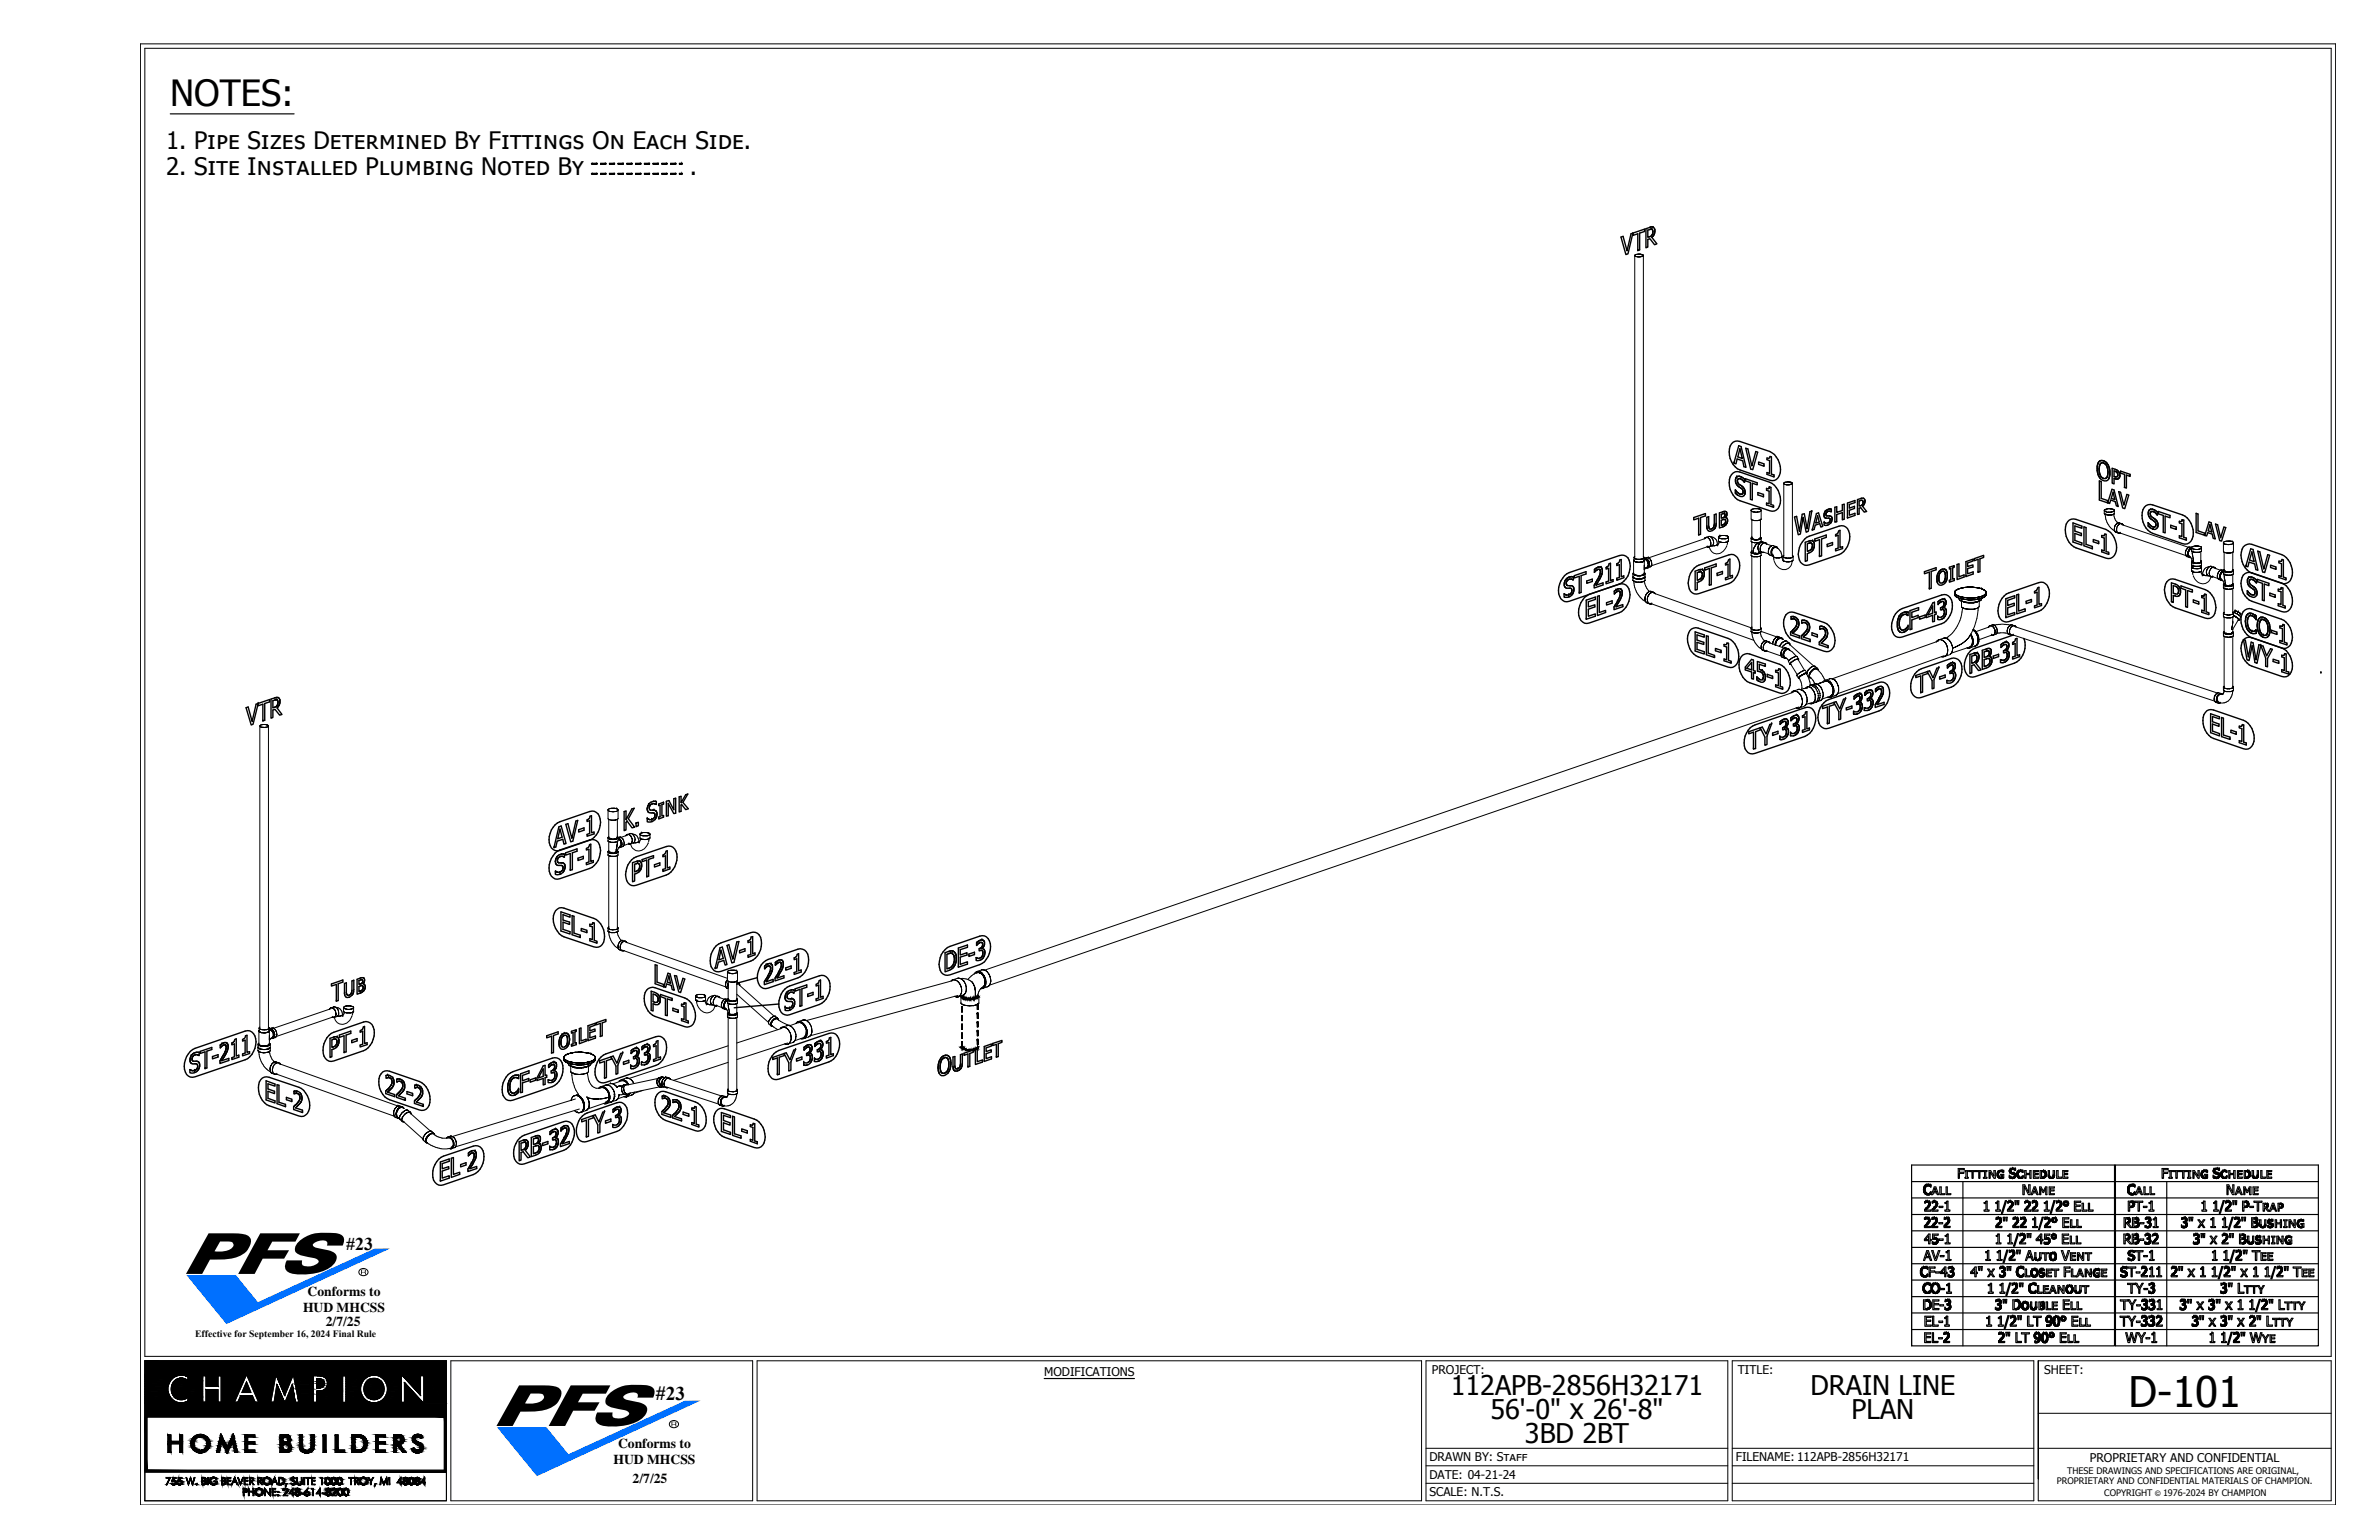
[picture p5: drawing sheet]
<svg xmlns="http://www.w3.org/2000/svg" width="432mm" height="279mm" viewBox="0 0 432 279" stroke-linecap="round" stroke-linejoin="round" font-family="sans-serif">
<defs><g id="words">
<text font-size="7.6" x="386.3" y="255.3">D-101</text>
<text font-size="6.6" x="30.9" y="19.3">NOTES:</text>
<g font-size="4.9">
<text x="263.3" y="253">112APB-2856H32171</text>
<text x="270.5" y="257.4">56'-0&quot; x 26'-8&quot;</text>
<text x="328.6" y="253">DRAIN LINE</text>
<text x="336.1" y="257.4">PLAN</text>
<text x="276.8" y="261.7">3BD 2BT</text>
</g>
<g font-size="4.4">
<text x="30.1" y="27.1">1. Pipe Sizes Determined By Fittings On Each Side.</text>
<text x="30.1" y="31.8">2. Site Installed Plumbing Noted By</text>
<text x="125.2" y="31.8">.</text>
</g>
<text font-size="3.5" x="119.1" y="254.1">#23</text>
<text font-size="3.3" x="62.9" y="226.7">#23</text>
<g font-size="2.5">
<text x="55" y="238">HUD MHCSS</text>
<text x="55.8" y="235.1">Conforms to</text>
<text x="59.1" y="240.5">2/7/25</text>
<text x="112.2" y="262.6">Conforms to</text>
<text x="111.4" y="265.6">HUD MHCSS</text>
<text x="114.8" y="269">2/7/25</text>
</g>
<g font-size="2.2">
<text x="189.5" y="249.6">MODIFICATIONS</text>
<text x="259.9" y="249.3">PROJECT:</text>
<text x="315.4" y="249.3">TITLE:</text>
<text x="371" y="249.3">SHEET:</text>
<text x="259.5" y="265.1">DRAWN BY: Staff</text>
<text x="259.5" y="268.3">DATE: 04-21-24</text>
<text x="315" y="265.1">FILENAME: 112APB-2856H32171</text>
<text x="379.3" y="265.3">PROPRIETARY AND CONFIDENTIAL</text>
<text x="259.5" y="271.5">SCALE: N.T.S.</text>
</g>
<text font-size="1.8" x="35.4" y="242.6">Effective for September 16, 2024 Final Rule</text>
<g font-size="1.6">
<text x="373.3" y="269.2">PROPRIETARY AND CONFIDENTIAL MATERIALS OF CHAMPION.</text>
<text x="375.2" y="267.4">THESE DRAWINGS AND SPECIFICATIONS ARE ORIGINAL,</text>
<text x="381.9" y="271.4">COPYRIGHT</text>
<text x="392.6" y="271.4">1976-2024 BY CHAMPION</text>
</g>
<text font-size="1.4" x="391.2" y="271.4">©</text>
</g></defs>
<g fill="none" stroke="#000" stroke-width=".18">
<path d="M25.5 8h398.4v265h-398.4zM26.3 8.8h396.8v237.3h-396.8zM107.4 31.5v.1M107.4 31.5h1v.1h-1zM107.4 29.6v.2M107.4 29.6h1v.2h-1zM109 31.5h1v.1h-1zM109 29.6h1v.2h-1zM110.6 31.5h.9v.1h-.9zM110.6 29.6h.9v.2h-.9zM112.2 31.5h1v.1h-1zM112.2 29.6h1v.2h-1z"/>
<path d="M113.8 31.5h.9v.1h-.9zM113.8 29.6h.9v.2h-.9zM115.4 31.5h.9v.1h-.9zM115.4 29.6h.9v.2h-.9zM117 31.5h.9v.1h-.9zM117 29.6h.9v.2h-.9zM118.5 31.5h1v.1h-1zM118.5 29.6h1v.2h-1zM120.1 31.5h1v.1h-1zM120.1 29.6h1v.2h-1zM121.7 31.5h1v.1h-1zM121.7 29.6h1v.2h-1z"/>
<path d="M123.3 31.5h.5v.1h-.5zM123.3 29.6h.5v.2h-.5zM123.8 31.5v.1M123.8 29.6v.2M296.7 46.4l.1 .1M296.7 46.4l.2-.2 .8-.1a.65 .65 0 0 0-.9 .3v.1M296.7 46.4v54.8M296.8 46.5h.1M296.9 46.5l.2 .1-.2-.1M297.1 46.6h.2h-.2M297.3 46.6l.7-.1zM297.9 46.1h-.2h.2"/>
<path d="M298 46.5h.1M298 46.2l-.1-.1 .1 .1M298.2 46.5h-.2h.2M298.2 46.5v-.1v.1M298.2 46.2h-.2h.2M298.2 46.4h.1h-.1M298.2 46.3v-.1v.1M298.3 46.4l-.1-.1 .1 .1M298.3 46.4v54.8M309.4 97.7h.1M309.5 97.6l-.1 .1 .1-.1M309.5 97.5v.1v-.1"/>
<path d="M309.6 97.7l-10.4 3.5M309.7 97.5h-.2h.2M309.8 99.2h.1M309.8 97.5h-.1h.1M309.9 99.2h.1M310 97.5h-.2h.2M310 97.4l.2-.1-.2 .1M310 97.4l-.5 .1M310.1 97.6l-.1-.1 .1 .1M310.2 97.3h.1h-.1M310.2 99.1l-10.5 3.6M310.2 97.7l-.1-.1 .1 .1"/>
<path d="M310.3 99.2l.1-.1-.1 .1M310.3 97.3l.2 .1-.2-.1M310.3 97.9l-.1-.2 .1 .2M310.4 99.1l.1-.1-.1 .1M310.4 98.1l-.1-.2 .1 .2M310.5 99v-.2v.2M310.5 98.3l-.1-.2 .1 .2M310.5 97.4l.1 .1-.1-.1M310.5 98.8v-.2v.2M310.5 98.6v-.1v.1M310.5 98.5v-.2v.2M310.5 97.4a1.24 1.24 0 0 1 1.2 1.4"/>
<path d="M310.6 97.5l.1 .1-.1-.1M310.6 99.1l-.7 .1h.3M310.7 97.6l.1 .1-.1-.1M310.8 99l-.2 .1 .2-.1M310.8 99h.4zM310.8 99h.1M310.8 97.7l.1 .2-.1-.2M310.9 98.9l-.1 .1 .1-.1M310.9 97.9l.1 .2-.1-.2M310.9 98.8v.1v-.1M311 98.1v.2v-.2M311 98.6l-.1 .2 .1-.2"/>
<path d="M311 98.5v.1v-.1M311 98.3v.2v-.2M311.4 99h-.2h.2M311.5 98.9l-.1 .1 .1-.1M311.6 98.9h-.1h.1M311.7 98.8h.1M311.7 98.8v.1M311.7 98.9h.1M311.7 99h.1M311.7 98.9v.1M311.9 97.5h.1M311.9 97.4h.1"/>
<path d="M311.9 97.5v.6M312 98.2l-.1-.1 .1 .1M312 97.5v.1v-.1M312 97.3l-.1 .1 .1-.1M312 98.3v-.1v.1M312 97.6l.2 .1-.2-.1M312 97.3h.1M312 98.3l-.3 .6M312.2 98.3h-.2h.2M312.2 97.7h.1h-.1M312.2 97.2l-.2 .1 .2-.1M312.2 97.2h.1"/>
<path d="M312.3 98.4l-.1-.1 .1 .1M312.3 97.7h.2h-.2M312.3 97.2h-.1h.1M312.5 98.4h-.2h.2M312.5 97.7h.1h-.1M312.5 97.2h-.2h.2M312.6 98.4h.5zM312.6 98.4h-.1h.1M312.6 97.7h.5zM312.7 97.2h-.2h.2M312.9 97.2h-.2h.2M313.1 97.7h.1h-.1"/>
<path d="M313.1 97.2h-.2h.2M313.2 98.4h-.1h.1M313.2 97.7h.2h-.2M313.3 97.2h-.2h.2M313.4 98.3l-.2 .1 .2-.1M313.4 97.7h.1h-.1M313.4 99a1.78 1.78 0 0 1-2.5 1.3l-.5-.6-.2-.5M313.4 97.2h-.1h.1M313.5 98.3h-.1h.1M313.5 97.7l.1-.1-.1 .1M313.6 98.3h.1M313.6 97.3l-.2-.1 .2 .1"/>
<path d="M313.6 98.3l-.1 .5M313.6 98.3h-.1h.1M313.6 97.6h.1M313.6 97.3h.1M313.7 98.2l-.1 .1 .1-.1M313.7 97.5h.1M313.7 98.1h.1M313.7 97.4l-.1-.1 .1 .1M313.7 97.5v.6M317.8 97.7h.1M317.8 97.6h.1M317.8 92.6v1.5a1.35 1.35 0 0 0 1.3 .3l-1.1-.1"/>
<path d="M317.8 94.1l.2 .2M317.8 92.6l.1 .1-.1-.1M317.8 92.5h.1M317.8 97.7v.5M317.9 98.3h.1M317.9 97.7v.1v-.1M317.9 97.5l-.1 .1 .1-.1M317.9 92.7l.1 .1-.1-.1M317.9 92.5h.1M317.9 97.8h.2h-.2M318 97.5h-.1h.1M318 97.5h.1"/>
<path d="M318 97.7h.1M318 92.8h.1h-.1M318 92.4l-.1 .1 .1-.1M318 94.3v3.4M318 98.3v1.9M318 97.7l.1 .1-.1-.1M318.1 98.4l-.2-.1 .2 .1M318.1 97.8l.1 .1-.1-.1M318.1 97.7h.1M318.1 97.8h.1zM318.1 92.8l.2 .1-.2-.1M318.1 92.4h-.1h.1"/>
<path d="M318.2 98.4h-.1h.1M318.2 97.9h.1h-.1M318.2 97.8l.1 .1zM318.2 97.8h.1M318.3 99.7l-.1 .2M318.3 99.7v-.2v.2M318.3 92.9h.1h-.1M318.3 92.3h.6l-.8 .1M318.3 99.5l.1-.1-.1 .1M318.3 98.4h-.1h.1M318.3 97.9l.2 .1-.2-.1M318.3 97.9h.2h-.2"/>
<path d="M318.3 97.9h.2zM318.4 99.4l.1-.2-.1 .2M318.5 99.2l.1-.1-.1 .1M318.5 98.5h.4zM318.5 98.5l-.2-.1 .2 .1M318.5 98l.5-.1zM318.5 97.9h.1zM318.5 97.9h.1M318.6 99.1v-.2v.2M318.6 97.9h.2zM318.6 98.9l.1-.1-.1 .1M318.6 97.9h.1"/>
<path d="M318.7 97.9h.2M318.7 98.8l.2-.1-.2 .1M318.8 97.9h.1M318.9 98.7v-.1v.1M318.9 97.9h.2zM318.9 98.6h.2h-.2M319 98.5h-.1h.1M319 97.9h.2h-.2M319.1 99.5v-.2v.2M319.1 99.3v-.2v.2M319.1 98.6l.1-.1-.1 .1M319.1 97.9l.1-.1z"/>
<path d="M319.1 92.3h-.2h.2M319.1 99.7v-.2v.2M319.1 99.1l.1-.1-.1 .1M319.1 97.9l.1-.1-.1 .1M319.2 99.8l-.1-.1 .1 .1M319.2 99v-.2v.2M319.2 98.5h.1M319.2 99.9v-.1v.1M319.2 98.4l-.2 .1 .2-.1M319.2 97.9h.2h-.2M319.2 98.8l.2-.2-.2 .2M319.2 97.8h.2z"/>
<path d="M319.2 94.4h-.1h.1M319.2 92.3l.2 .1-.2-.1M319.2 92.3h-.1h.1M319.3 98.4h.1M319.4 98.6v-.1v.1M319.4 98.4h-.2h.2M319.4 98.4h.1M319.4 97.9l.1-.1-.1 .1M319.4 97.8v-.1v.1M319.4 98.4h.3h-.1M319.4 94.4h-.2h.2M319.4 92.4l.3 .2a1.22 1.22 0 0 1-1.3 .3 1.22 1.22 0 0 0 1.3-.3"/>
<path d="M319.4 92.4l.3 .2M319.4 92.4h.1M319.4 98.5l.2-.1-.2 .1M319.4 97.7h.1M319.5 99.8v.1v-.1M319.5 99.6v.2v-.2M319.5 99.4v.2v-.2M319.5 98.3l-.1 .1 .1-.1M319.5 97.8h.1h-.1M319.5 97.7h.1M319.5 99.9l.1 .2-.1-.2M319.5 99.3v.1v-.1"/>
<path d="M319.5 94.3l-.1 .1 .1-.1M319.5 94.3v3.4M319.5 98.3v.1M319.6 99.1l-.1 .2 .1-.2M319.6 98.3h-.1h.1M319.6 97.8v-.1v.1M319.6 97.5h.1M319.6 98.3h.1M319.6 97.7h.1M319.6 94.2l-.1 .1 .1-.1M319.7 98.9l-.1 .2 .1-.2M319.7 98.2l-.1 .1 .1-.1"/>
<path d="M319.7 97.7h.1M319.7 97.6l-.1-.1 .1 .1M319.7 94.1l-.1 .1 .1-.1M319.7 92.6v1.5M319.7 97.7v.5M319.7 98.4h.1M319.7 98.8v.1v-.1M319.8 98.3l-.1 .1 .1-.1M319.8 98.3h.2h-.2M319.9 98.7l-.2 .1 .2-.1M320 98.3l.4 .2M320 98.6l-.1 .1 .1-.1"/>
<path d="M320.1 98.5l-.1 .1 .1-.1M320.1 98.5h.1M320.3 98.5h-.2h.2M320.3 98.6l1.3 .4M320.5 98.5h-.1h.1M320.6 98.6l-.1-.1 .1 .1M320.7 98.7h.1M320.7 98.7l-.1-.1 .1 .1M321 99.9v-.2v.2M321 99.7l.1-.1-.1 .1M321.1 99.6v-.2v.2M321.1 99.4l.2-.2-.2 .2"/>
<path d="M321.3 99.2l.1-.1-.1 .1M321.4 99.1h.1h-.1M321.5 99.9v.2v-.2M321.5 99.1l.1-.1-.1 .1M321.6 99.7l-.1 .2 .1-.2M321.6 99.9l.1-.2-.1 .2M321.6 99.6v.1v-.1M321.6 99h.3zM321.7 99.7l.1-.1-.1 .1M321.8 99.4l-.2 .2 .2-.2M321.8 99.6l.1-.2-.1 .2M321.9 99.4h.1h-.1"/>
<path d="M321.9 99.3l-.1 .1 .1-.1M321.9 99l.5 .2M322 99.4l.2-.1-.2 .1M322 99.2l-.1 .1 .1-.1M322.2 99.3l.2 .1zM322.2 99.1l-.2 .1 .2-.1M322.3 99.1h-.1h.1M322.4 99.4h.1a1.73 1.73 0 0 1 .9 1.8l.2 .4M322.5 99.3l-.1-.1 .1 .1M322.6 99.4l-.1-.1 .1 .1M322.7 99.5l-.1-.1 .1 .1M323.8 87.7l.1 .1"/>
<path d="M323.8 87.7l.2-.2h.7a.7 .7 0 0 0-.9 .3h.1M323.8 87.7v13.3M323.9 87.8l.1 .1M324 87.9h.1h-.1M324.1 87.9l.2 .1-.2-.1M324.3 88l.8-.1zM324.9 87.5h-.2h.2M325.1 87.9h.1M325.1 87.5h-.2h.2M325.2 87.8l-.1 .1 .1-.1M325.2 87.8h.1h-.1M325.2 87.5h-.1h.1"/>
<path d="M325.3 87.8h.1M325.3 87.6l-.1-.1 .1 .1M325.3 87.7v-.1v.1M325.3 87.7v13.3M381.9 92.6l.1 .1-.1-.1M381.9 92.6v.5M382 93.2h.1M382 92.7h.1M382 92.5l-.1 .1 .1-.1M382 93.3v-.1v.1M382 92.7l.1 .1-.1-.1M382.1 92.5h-.1h.1"/>
<path d="M382.1 93.3a3.6 3.6 0 0 0 1.7 3.1v-.2v.2M382.1 93.3h.1h-.1M382.1 93.3h-.1h.1M382.1 92.8h.1h-.1M382.2 92.4l-.1 .1 .1-.1M382.2 93.3h.1M382.2 92.8l.2 .1-.2-.1M382.2 92.8h.1M382.3 92.4h-.1h.1M382.4 93.4l-.2-.1 .2 .1M382.4 92.9h.1h-.1M382.5 92.3l-.2 .1 .2-.1"/>
<path d="M382.5 93.4h.6zM382.5 93.4h-.1h.1M382.5 92.9h.2h-.2M382.7 92.3h-.2h.2M382.7 92.9h.4zM382.9 92.3h-.2h.2M383.1 92.3h-.2h.2M383.1 92.9h.2h-.2M383.2 92.3h-.1h.1M383.3 93.4h-.2h.2M383.3 92.9l.2-.1-.2 .1M383.4 92.4l-.2-.1 .2 .1"/>
<path d="M383.5 93.4h-.2h.2M383.5 92.8h.1h-.1M383.6 93.3l-.1 .1 .1-.1M383.6 92.8h.1h-.1M383.6 92.4h-.2h.2M383.6 93.3l.3 1 .4 .5M383.7 92.5l-.1-.1 .1 .1M383.7 93.3h-.1h.1M383.7 92.8l.1-.1-.1 .1M383.8 96v-.2v.2M383.8 93.2h.1M383.8 93.1h.1"/>
<path d="M383.8 92.7h.1M383.8 92.6h.1M383.8 92.5h-.1h.1M383.8 92.6v.5M383.8 96.2v-.2v.2M383.8 95.8v-.2v.2M383.8 95.6l.1-.2-.1 .2M383.9 95.4l.1-.1-.1 .1M383.9 96.5l-.1-.1 .1 .1M384 95.3l.1-.2-.1 .2M384 96.6l-.1-.1 .1 .1M384.1 95.1l.1-.1-.1 .1"/>
<path d="M384.1 96.6h-.1h.1M384.1 96.6l.5 .1M384.2 96.3l.1 .2-.1-.2M384.2 96.1v.2v-.2M384.2 96v.1v-.1M384.2 95.8v.2v-.2M384.2 95l.1-.1-.1 .1M384.3 96.5v.1v-.1M384.3 95.6l-.1 .2 .1-.2M384.3 96.6l.1 .1-.1-.1M384.3 94.7l.1 .2M384.3 95.4v.2v-.2"/>
<path d="M384.3 94.9h.2h-.2M384.4 96.7h.2h-.2M384.5 95.3l-.2 .1 .2-.1M384.5 94.9h.2zM384.5 96.6l12.2 4.2M384.6 96.7h.2zM384.6 95.1l-.1 .2 .1-.2M384.7 95l-.1 .1 .1-.1M384.7 94.9l.4 .1M384.8 96.7h.1M384.9 96.7h.1M384.9 95h-.2h.2"/>
<path d="M385 95h-.1h.1M385.1 95.2l12.2 4.1M385.2 95.1l-.1-.1 .1 .1M385.4 95.3h.1M385.4 95.2l-.2-.1 .2 .1M396.7 99.9l.1-.2-.1 .2M396.8 99.7l.2-.1-.2 .1M397 99.6v-.2v.2M397 99.4h.2h-.2M397.2 99.4l.1-.1-.1 .1M397.3 99.9l-.1 .1 .1-.1M397.3 99.9v.2z"/>
<path d="M397.3 99.3h.1M397.3 99.9h.1M397.3 99.7v.2v-.2M397.4 99.8l-.1 .1zM397.4 99.3h-.1h.1M397.4 99.3h.2h-.2M397.4 99.7v.1M397.5 99.7l-.1 .1zM397.5 99.6l-.2 .1 .2-.1M397.5 99.7h.1zM397.5 99.7h.1M397.6 99.7v-.1z"/>
<path d="M397.6 99.3l.2 .1v.5M397.6 99.7h.1M397.6 99.5l-.1 .1 .1-.1M397.6 99.6h.1zM397.7 99.4l-.1 .1 .1-.1M397.7 99.4h.1M397.8 99.5h.1M397.8 99.4h.1M397.8 99.9h.1M397.8 99.3h.1M397.8 99.5h.1h-.1M397.8 99.2v.1v-.1"/>
<path d="M397.9 99.5l.2 .1-.2-.1M397.9 99.2h-.1h.1M398.1 99.6l.1 .1-.1-.1M398.1 99.6h.1M398.1 99.1l-.2 .1 .2-.1M398.2 99.7h.2h-.2M398.2 99.1h-.1h.1M398.4 99.7h.1h-.1M398.4 99.1h-.2h.2M398.5 99.7h.4zM398.6 99.1h-.2h.2M398.7 99.1h-.1h.1"/>
<path d="M398.9 99.7h.2h-.2M398.9 99.1h-.2h.2M399.1 99.7l.1-.1-.1 .1M399.1 99.1h-.2h.2M399.2 99.6h.2h-.2M399.2 99.1h-.1h.1M399.4 99.6l.1-.1-.1 .1M399.4 99.2l-.2-.1 .2 .1M399.5 99.5h.1M399.5 99.2h-.1h.1M399.5 100v.1v-.1M399.5 99.5l.1-.1-.1 .1"/>
<path d="M399.6 99.9h.1M399.6 99.4h.1M399.6 99.3l-.1-.1 .1 .1M399.6 99.4v.5M403.6 98.5v1.5a1.35 1.35 0 0 0 1.2 .3l-1.1-.1M403.6 98.5v.1v-.1M403.6 98.5h.1M403.6 98.6h.1h-.1M403.6 98.4v.1v-.1M403.7 98.6l.1 .1-.1-.1M403.7 98.3l-.1 .1 .1-.1M403.8 98.7l.2 .1-.2-.1"/>
<path d="M403.8 98.3h-.1h.1M404 98.8h.2h-.2M404 98.2h.6l-.8 .1M404.8 98.2h-.2h.2M405 98.2l.1 .1-.1-.1M405 98.2h-.2h.2M405.1 98.3l.3 .2a.86 .86 0 0 1-1 .3h-.2a1.22 1.22 0 0 0 1.2-.3M405.1 98.3l.3 .2M405.1 98.3h.1M405.4 98.5v1.5M296.4 104.7l.1 .1M296.4 104.1v.1v-.1"/>
<path d="M296.4 105.3h.1M296.4 104.7h.1M296.4 104.1v1.1M296.4 104.7l.5 .3M296.4 104.2h.1M296.4 104v.1v-.1M296.4 104.8h.1M296.5 104.8l.2 .1M296.5 104.2l.1 .1-.1-.1M296.5 104h.1M296.5 105.4l-.1-.1 .1 .1M296.5 104.8h.1"/>
<path d="M296.5 103.9h.1M296.5 101.7v-.1v.1M296.5 104.1l.2 .2M296.5 101.7v2.4M296.5 104.1h.1M296.5 101.7h.1M296.5 101.6h.1M296.5 105.5h.2h-.2M296.5 105.5v-.1v.1M296.5 104.9h.2zM296.5 104.9h.1M296.5 104.1l.1 .2"/>
<path d="M296.5 105.5a4.3 4.3 0 0 0 2.2 3.6M296.6 104.3l.1 .1-.1-.1M296.6 104.2l-.1-.1 .1 .1M296.6 101.8l-.1-.1 .1 .1M296.6 101.2v.1v-.1M296.6 101.1h.1M296.6 101.2v.5M296.6 104.3h.1M296.6 101.9h.1M296.6 101.8h.1M296.6 101.3h.1h-.1M296.6 101v.1v-.1"/>
<path d="M296.7 104.9l1 .1h-.8M296.7 104.4h.2h-.2M296.7 101.9l-.1-.1 .1 .1M296.7 101.3l.1 .1-.1-.1M296.7 101h-.1h.1M296.7 105.5h.1M296.7 104.9l.2 .1-.2-.1M296.7 104.9h.1M296.7 104.3l.1 .1M296.8 104.3h-.2h.2M296.8 101.9h-.2h.2M296.8 101.9h-.1h.1"/>
<path d="M296.8 101.4h.2h-.2M296.8 104.4h.1zM296.9 104.4h.2h-.2M296.9 104.4l-.1-.1 .1 .1M296.9 101.9h-.1h.1M296.9 105.6l-.2-.1 .2 .1M296.9 105h.2zM297 101.9h-.2h.2M297 101.4l.1 .1-.1-.1M297 104.4h-.1h.1M297 102l-.1-.1 .1 .1M297.1 104.4l.2 .1-.2-.1"/>
<path d="M297.1 104.4h.1h-.1M297.1 105.6h.7zM297.1 105.6h-.2h.2M297.1 105l.2 .1zM297.1 102h.6zM297.1 102l-.1-.1 .1 .1M297.1 101.5h.2h-.2M297.2 104.4h.5zM297.2 104.4h-.2h.2M297.2 102h.5zM297.2 102h-.2h.2M297.2 104.4h.1h-.1"/>
<path d="M297.3 101.5h.4zM297.3 105.1h.1M297.6 105.1h.1M297.6 105v.1M297.7 101.5l.2-.1-.2 .1M297.8 105h.1M297.9 105h-.2h.2M297.9 104.4h-.2h.2M297.9 102h-.2h.2M297.9 101.4h.2h-.2M298 105h.1M298 104.4h-.1h.1"/>
<path d="M298 102h-.1h.1M298 105.6h-.2h.2M298.1 101.9l-.2 .1 .2-.1M298.1 101.4l.1-.1-.1 .1M298.1 105h-.2h.2M298.1 104.4l-.8 .1h.4M298.1 104.4l-.4 .1M298.2 104.4h-.2h.2M298.2 101.9l-.2 .1 .2-.1M298.2 101.9h-.1h.1M298.2 101.3h.1h-.1M298.2 105h.1"/>
<path d="M298.2 104.4h-.9h.3M298.2 104.4h-.6M298.2 104.4h.1M298.2 105.5l-.2 .1 .2-.1M298.2 104.9h.1M298.3 104.9l-.2 .1 .2-.1M298.3 104.3l-.1 .1 .1-.1M298.3 101.9h-.1h.1M298.3 104.3h.1M298.3 101.3h.1M298.3 101h.1M298.3 104.9h.1"/>
<path d="M298.4 104.2l-.1 .1 .1-.1M298.4 101.8l-.1 .1 .1-.1M298.4 101.3v-.1v.1M298.4 101.1h.1M298.4 104.2v.1M298.4 104.9h-.1h.1M298.4 101.7v.1v-.1M298.4 101.6h.1M298.4 101.2v-.1v.1M298.4 105.5h-.2h.2M298.4 104.9h.1M298.4 104.2h.1"/>
<path d="M298.4 101.2v.5M298.5 104.2h-.1h.1M298.5 104.1h.1M298.5 103.9l.1 .1zM298.5 103.3h.1M298.5 103.2h.1M298.5 103.1h.1M298.5 103h.1M298.5 102.9v-.2v.2M298.5 102.7v-.2v.2M298.5 101.8h-.1h.1M298.5 101.7h.1"/>
<path d="M298.5 101.6h.1M298.5 105.5l.2 .9 .6 .7M298.5 104.2h.1M298.5 101.7v.8M298.5 103.3v.8M298.5 104.8l-.1 .1 .1-.1M298.5 101.5h.1M298.5 101.3h-.1h.1M298.5 105.4l-.1 .1 .1-.1M298.5 104.9h.1M298.5 101.4l-.1 .1M298.5 101.4h.2h-.2"/>
<path d="M298.6 104.7l-.1 .1 .1-.1M298.6 104.7h.1M298.6 101.5h.1h-.1M298.6 108.9v-.2v.2M298.6 108.7v-.2v.2M298.6 108.5v-.3v.3M298.6 105.3l-.1 .1 .1-.1M298.6 105.2h.1M298.6 104v1.2M298.6 104.2l-.5 .2M298.6 101.3h.1h-.1M298.6 101.3h-.1h.1"/>
<path d="M298.6 101.4h.1M298.6 108.2l.1-.2-.1 .2M298.7 101.4h.1M298.7 109.1l-.1-.2 .1 .2M298.7 101.5l.1 .1-.1-.1M298.7 108l.1-.2-.1 .2M298.7 103h.1M298.7 101.4l.2 .1-.2-.1M298.7 101.3h.1M298.7 109.2v-.1v.1M298.8 101.6l.1 .1-.1-.1M298.8 103h.3z"/>
<path d="M298.8 107.8l.2-.2-.2 .2M298.8 103h.1M298.9 101.5l.1 .1-.1-.1M298.9 101.4l-.2-.1 .2 .1M298.9 101.2h.1h-.1M298.9 109.3l-.2-.1 .2 .1M298.9 103l-.4 .4M298.9 101.2l-.4 .1M298.9 101.7l.1 .1-.1-.1M298.9 101.6h.1M298.9 101.5h.1M299 101.6l.1 .1-.1-.1"/>
<path d="M299 107.6l.1-.1-.1 .1M299 102.9l-.1 .1 .1-.1M299 102.9h.1l-.2 .1M299 101.8v.2v-.2M299 101.2h.2h-.2M299 108.8v.3v-.3M299 108.6v.2v-.2M299 101.6h.1M299 102.8v.1v-.1M299 102l.1 .1-.1-.1M299 101.5l-.1-.1 .1 .1M299 102.9h.1"/>
<path d="M299 109.4l-.1-.1 .1 .1M299 109.1l.1 .1-.1-.1M299 108.4v.2v-.2M299 109.4l.5 .2M299.1 101.7l.1 .1-.1-.1M299.1 109.2l.1 .2-.1-.2M299.1 107.5l.2-.1-.2 .1M299.1 102.7l-.1 .1 .1-.1M299.1 102.6v.1v-.1M299.1 102.3l.1 .1-.1-.1M299.1 102.1v.2v-.2M299.1 101.6l-.1-.1 .1 .1"/>
<path d="M299.1 102.8h.1M299.1 108.2l-.1 .2 .1-.2M299.1 101.8h.1M299.2 102.8l-.1 .1 .1-.1M299.2 102.4l-.1 .2 .1-.2M299.2 102.4h.1M299.2 101.8v.1v-.1M299.2 101.2l.1 .1-.1-.1M299.2 101.2h.1M299.2 101.8h.1M299.2 109.4l.1 .1-.1-.1M299.2 102.8h-.1"/>
<path d="M299.2 103l.1-.2-.1 .2M299.2 101.9l.1 .2-.1-.2M299.2 102.7h.1M299.2 101.9v.1M299.2 107.1l.2 .2M299.3 102.7l-.1 .1 .1-.1M299.3 102.1v.1v-.1M299.3 101.8l-.2-.2 .2 .2M299.3 102h.1M299.3 108l-.2 .2 .2-.2M299.3 107.4l.1-.1-.1 .1M299.3 102.8v-.1v.1"/>
<path d="M299.3 102.5v.2v-.2M299.3 102.4v.1v-.1M299.3 102.2v.2v-.2M299.3 101.3h.1h-.1M299.3 102.6h.1M299.3 102.2h.1M299.3 109.5l.2 .1-.2-.1M299.3 102.3v.1M299.3 102.7l.1-.2-.1 .2M299.3 102v-.2v.2M299.4 102.5v-.1v.1M299.4 102.4v-.2v.2"/>
<path d="M299.4 102.2l-.1-.2 .1 .2M299.4 107.7l-.1 .3 .1-.3M299.4 101.3l.2 .2-.2-.2M299.4 107.3h.4zM299.4 109.4l18.9 6.8M299.5 102.9l-.4 .1M299.5 109.6h.3zM299.6 101.5v.1v-.1M299.6 107.6l-.2 .1 .2-.1M299.6 102.8l-.1 .1 .1-.1M299.6 101.6l.1 .3-.1-.3M299.7 102.7l-.1 .1 .1-.1"/>
<path d="M299.7 101.9l.1 .1-.1-.1M299.7 107.5l-.1 .1 .1-.1M299.8 102.6l-.1 .1 .1-.1M299.8 102v.2v-.2M299.8 107.3l.4 .2M299.8 102.4v.2v-.2M299.8 102.2v.2v-.2M299.8 109.6h.1M299.9 107.4l-.2 .1 .2-.1M300 107.4h-.1h.1M300.1 107.6l17.8 6.3M300.3 107.6l-.1-.1 .1 .1"/>
<path d="M300.4 107.7h.1M300.4 107.7l-.1-.1 .1 .1M317.8 100.2l.1 .1-.1-.1M317.8 100.2h.1M317.8 114.6h.1M317.8 114l.1 .1-.1-.1M317.8 114h.1M317.8 100.2v.6M317.8 114v.5M317.9 100.8h.1M317.9 100.3h.1M317.9 100.1l-.1 .1 .1-.1"/>
<path d="M317.9 114.6h.1M317.9 114.1l.1 .1-.1-.1M317.9 113.9l-.1 .1 .1-.1M317.9 100.9v-.1v.1M317.9 100.3l.2 .1-.2-.1M318 100.2h.1M318 100l-.1 .1 .1-.1M318 100h.1M318 114.7a3.6 3.6 0 0 0 1.7 3v-.1v.1M318 114.7l.1 .1-.1-.1M318 114.7l-.1-.1 .1 .1M318 114.2l.1 .1-.1-.1"/>
<path d="M318 113.9h-.1h.1M318 113.9h.1M318 100.9v13.1M318.1 100.3h.1M318.1 100.9h-.2h.2M318.1 100.4h.1h-.1M318.1 100.3l-.1-.1 .1 .1M318.1 100.3l.1 .1-.1-.1M318.1 114.8h.1M318.1 114.3h.2h-.2M318.1 114.3h.1M318.2 101l-.1-.1 .1 .1"/>
<path d="M318.2 100.4l.1 .1-.1-.1M318.2 100.4v-.2v.2M318.2 100.2v-.1v.1M318.2 100.4h.1M318.2 100.1v-.2v.2M318.3 114.8h-.2h.2M318.3 114.3h.1h-.1M318.3 101h-.1h.1M318.3 100.5h.2h-.2M318.3 100.4h-.1h.1M318.3 100.4h.1M318.4 100.4h-.1h.1"/>
<path d="M318.4 114.9h.6zM318.4 114.9l-.1-.1 .1 .1M318.4 114.3h.2h-.2M318.5 101h.4zM318.5 101h-.2h.2M318.5 100.5h.5zM318.5 100.5h.1M318.6 100.5h.1M318.6 100.5h.3zM318.6 100.5l-.2-.1 .2 .1M318.6 114.3h.4zM318.7 100.5h.1"/>
<path d="M318.9 100.5h.1M319 100.5h-.1h.1M319 101h-.1h.1M319 100.5h.2h-.2M319 114.3h.2h-.2M319.1 100.4l-.1 .1 .1-.1M319.2 100.4h.1M319.2 101h-.2h.2M319.2 100.5l.2-.1-.2 .1M319.2 114.8l-.2 .1 .2-.1M319.2 114.3h.2h-.2M319.2 100.4h-.1h.1"/>
<path d="M319.3 100.4h.1M319.3 100l-.1-.1 .1 .1M319.4 101h-.2h.2M319.4 100.4h.1h-.1M319.4 114.8h-.2h.2M319.4 114.3l.1-.1-.1 .1M319.4 100.3h.1M319.4 100.3l-.1 .1 .1-.1M319.4 100.1l-.1-.1 .1 .1M319.4 100.1l.4 .1M319.5 100.2h.1M319.5 100.9l-.1 .1 .1-.1"/>
<path d="M319.5 100.4l.1-.1-.1 .1M319.5 100.3h-.1h.1M319.5 114.7l-.1 .1 .1-.1M319.5 114.2l.1-.1-.1 .1M319.5 100.2v.1v-.1M319.5 114.7l.2 .7 .6 .9M319.5 100.1v.1M319.5 100.9v13.1M319.6 100.8l-.1 .1 .1-.1M319.6 100.3v-.1v.1M319.6 114.7h-.1h.1M319.6 114.1h.1h-.1"/>
<path d="M319.6 113.9h.1M319.6 100.8h.1M319.6 100.2h.1M319.6 100.1l.1 .1-.1-.1M319.6 114v-.1v.1M319.7 100.7l-.1 .1 .1-.1M319.7 100.2h.1M319.7 117.6v-.2v.2M319.7 117.4v-.2v.2M319.7 117.2v-.1v.1M319.7 114.6l-.1 .1 .1-.1M319.7 114.6h.1"/>
<path d="M319.7 114.1h.1M319.7 114h.1M319.7 114.6l2.8 1M319.7 100.2v.5M319.7 114v.6M319.7 100.2h.1h-.1M319.7 117.1v-.3v.3M319.7 116.8l.2-.1-.2 .1M319.8 100.2h.4zM319.8 117.9l-.1-.2 .1 .2M319.9 116.7l.1-.2-.1 .2M319.9 118l-.1-.1 .1 .1"/>
<path d="M319.9 100.1l1.2 .4M320 116.5l.1-.1-.1 .1M320 118h-.1h.1M320 117.6l.1 .1-.1-.1M320 117.3v.3v-.3M320 118l.4 .2M320.1 117.7v.2v-.2M320.1 117.2l-.1 .1 .1-.1M320.1 116.4l.1-.1-.1 .1M320.1 117.9l.1 .1-.1-.1M320.2 117l-.1 .2 .1-.2M320.2 118l.1 .1-.1-.1"/>
<path d="M320.2 116.3h.2h-.2M320.3 116.8l-.1 .2 .1-.2M320.3 118.1l.1 .1-.1-.1M320.4 116.7l-.1 .1 .1-.1M320.4 116.3h.2zM320.4 118.2h.3zM320.4 118l2.9 1M320.5 116.5l-.1 .2 .1-.2M320.6 116.5h-.1h.1M320.6 116.3l.4 .1M320.7 118.2h.1M320.7 118.1h.1"/>
<path d="M320.8 116.4l-.2 .1 .2-.1M320.9 116.4h-.1h.1M321 100.3v-.2v.2M321 100.1v-.2v.2M321 116.5l2.9 1.1M321 100.5v-.2v.2M321.1 100.6l-.1-.1 .1 .1M321.1 116.5l-.1-.1 .1 .1M321.2 100.7l-.1-.1 .1 .1M321.2 116.6l-.1-.1 .1 .1M321.3 116.7h.1M321.3 100.8l-.1-.1 .1 .1"/>
<path d="M321.3 100.8l.5 .1M321.4 100.3l.1 .2-.1-.2M321.5 100.5v.1v-.1M321.5 100.1l-.1 .2 .1-.2M321.5 100.6l.1 .2-.1-.2M321.6 100.4v-.2v.2M321.6 100.2v-.2v.2M321.6 100v-.1v.1M321.6 100.8h.1h-.1M321.6 100.5v-.1v.1M321.7 100.8l.1 .1-.1-.1M321.7 100.7l-.1-.2 .1 .2"/>
<path d="M321.7 116.8l.1-.2-.1 .2M321.8 116.6v-.2v.2M321.8 100.8l-.1-.1 .1 .1M321.8 100.7h.1M321.8 100.8h.1M321.8 100.7v.1M321.8 116.4l.1-.2-.1 .2M321.8 100.8l.2 .9M321.9 116.2l.1-.2-.1 .2M321.9 101h.1M322 116l.1-.1-.1 .1M322 101.1l-.1-.1 .1 .1"/>
<path d="M322.1 115.9l.1-.2-.1 .2M322.1 101.2l-.1-.1 .1 .1M322.2 117h.1M322.2 116.8v.2v-.2M322.2 116.6v.2v-.2M322.2 115.7h.2h-.2M322.2 101.2h-.1h.1M322.3 117.1h.1M322.3 116.8v.2v-.2M322.3 117h.1M322.3 116.8h.1M322.3 116.7v.1z"/>
<path d="M322.3 116.7l.1-.2-.1 .2M322.3 116.4l-.1 .2 .1-.2M322.4 116.5v-.1v.1M322.4 115.7l.1-.1-.1 .1M322.4 116.2l-.1 .2 .1-.2M322.4 101.2h.4zM322.4 101.2h-.2h.2M322.5 116.2l-.1 .2zM322.5 116.2l.1-.1-.1 .1M322.5 116.3h.1M322.5 116l-.1 .2 .1-.2M322.5 115.6h.1"/>
<path d="M322.6 116.1l.1-.1-.1 .1M322.7 115.9l-.2 .1 .2-.1M322.7 115.6h-.2h.2M322.7 115.6h.1h-.1M322.7 116h.1M322.8 116h.1M322.8 115.8l-.1 .1 .1-.1M322.8 115.6l.5 .1M322.8 115.6h.2h-.2M322.8 115.9h.2h-.2M323 117.3v-.2v.2M323 115.9l.1-.1-.1 .1"/>
<path d="M323 115.7l-.2 .1 .2-.1M323 115.7h.1M323 115.9h.1M323 101.2h-.2h.2M323 117.1l.2-.1-.2 .1M323.1 115.7h-.1h.1M323.1 115.8h.1M323.1 101.2h-.1h.1M323.2 117l.1-.2-.1 .2M323.2 115.8l.1 .1-.1-.1M323.2 115.8h.1M323.3 101.1l-.2 .1 .2-.1"/>
<path d="M323.3 118.8v-.1v.1M323.3 118.7v-.3v.3M323.3 118.4v-.1v.1M323.3 116.8l.1-.2-.1 .2M323.3 119v-.2v.2M323.3 118.3l.1-.2-.1 .2M323.3 115.9l.4 .1M323.3 119l.1 .1M323.3 101.1h.1M323.4 115.7h-.1h.1M323.4 118.1l.1-.2-.1 .2M323.4 116.6l.2-.1-.2 .1"/>
<path d="M323.4 101l-.1 .1 .1-.1M323.4 101h.1M323.5 119.3l-.1-.2 .1 .2M323.5 117.9l.1-.1-.1 .1M323.5 115.8l-.1-.1 .1 .1M323.6 116.5l.2-.1-.2 .1M323.6 116l-.1-.2 .1 .2M323.6 119.3h-.1h.1M323.6 117.8l.1-.2-.1 .2M323.6 119.3l.4 .2M323.6 116h.1M323.6 101.7h.1"/>
<path d="M323.6 101l.1 .1-.1-.1M323.6 101h.1M323.6 100.9h.1M323.6 118.8v.2v-.2M323.6 118.6v.2v-.2M323.6 101v.6M323.6 119l.1 .1M323.7 117.1l-.2 .4zM323.7 101.9h.1M323.7 100.8h.1M323.7 119.1l.1 .2-.1-.2M323.7 118.4l-.1 .2 .1-.2"/>
<path d="M323.7 101.8l-.1-.1 .1 .1M323.7 101.1h.1h-.1M323.7 118.7h.1M323.7 117.6h.2h-.2M323.7 118.8h.1M323.8 116.4l.1-.1-.1 .1M323.8 100.8h-.1h.1M323.8 119.3l.1 .1-.1-.1M323.8 119v-.1v.1M323.8 118.9l-.1-.2 .1 .2M323.8 118.6l-.1 .1 .1-.1M323.8 118.4v.2z"/>
<path d="M323.8 118.4l.1-.1-.1 .1M323.8 118.2l-.1 .2 .1-.2M323.8 101.8l-.1 .1M323.8 118.5h.1M323.8 101.8h-.1h.1M323.8 101.1l.2 .1-.2-.1M323.9 117l-.2 .1 .2-.1M323.9 119.2l-.1-.2 .1 .2M323.9 118.3v-.1v.1M323.9 116.3h.2h-.2M323.9 119.4l.1 .1-.1-.1M323.9 118l-.1 .2 .1-.2"/>
<path d="M323.9 117.6h.1M323.9 119.3v-.1v.1M323.9 118.2l.1-.2-.1 .2M323.9 118.2l-.1 .3zM323.9 116.2l.2 .1M324 101.9l-.2-.1 .2 .1M324 101.2h.1h-.1M324 116.9l-.1 .1 .1-.1M324 119.5l.3-.1zM324 119.3h-.1h.1M324 117.9l-.1 .1 .1-.1M324 118l.1-.1-.1 .1"/>
<path d="M324 117.6h-.1h.1M324 117.6h.1h-.1M324 118l-.1 .2 .1-.2M324 119.3h.1M324.1 116.3h.2zM324.1 119.3l.3 .3 .2 .4 .1-.1M324.1 118h.1M324.1 116.8l-.1 .1 .1-.1M324.1 101.9h-.1h.1M324.1 101.2l.2 .1-.2-.1M324.1 117.8l-.1 .1 .1-.1M324.1 117.6l.5 .1"/>
<path d="M324.1 117.9h.1M324.2 117.9h.1M324.3 117.7l-.2 .1 .2-.1M324.3 117.7h.1M324.3 117.9h.1M324.3 116.7l-.2 .1 .2-.1M324.3 116.3l.1 .1-.1-.1M324.3 101.9h.4zM324.3 101.9h-.2h.2M324.3 101.3h.6zM324.4 117.8h.1M324.4 116.4l.4 .3"/>
<path d="M324.4 116.7h-.1h.1M324.4 117.8l.1 .1-.1-.1M324.4 117.7h-.1h.1M324.5 117.9h.1M324.6 116.7h-.2h.2M324.6 117.9l.8 .4 .6 .8M324.7 119.9v-.1v.1M324.7 116.7h-.1h.1M324.7 117.8l-.1-.1 .1 .1M324.7 119.8h.1M324.7 116.8l4.5 4.1M324.8 117.9l-.1-.1 .1 .1"/>
<path d="M324.9 117h.1M324.9 116.9v-.1v.1M324.9 116.8l-.1-.1 .1 .1M324.9 119.7l-.2 .1 .2-.1M324.9 119.7l.1-.1-.1 .1M324.9 118l-.1-.1 .1 .1M324.9 101.9h-.2h.2M324.9 101.3l.2-.1-.2 .1M325 119.6l.2-.1-.2 .1M325.1 101.9h-.2h.2M325.1 101.2h.1h-.1M325.2 119.5l.1-.2-.1 .2"/>
<path d="M325.2 101.8l-.1 .1 .1-.1M325.2 101.2l.1-.1-.1 .1M325.3 101.8a1.55 1.55 0 0 1-1.2 1.5 1.55 1.55 0 0 1-1.8-.9l-.3-.6M325.3 101.8h-.1h.1M325.3 101.1l.1-.1-.1 .1M325.3 119.3h.2h-.2M325.4 100.8h.1M325.4 101.7l-.1 .1 .1-.1M325.4 101h.1h-.1M325.5 101.6l-.1 .1 .1-.1M325.5 101h.1M325.5 100.9l-.1-.1 .1 .1"/>
<path d="M325.5 101v.6M325.5 119.3l.2-.1-.2 .1M325.6 119.8l-.1 .1 .1-.1M325.7 119.2l.1-.1-.1 .1M325.8 119.7l-.2 .1 .2-.1M325.8 119.1h.2h-.2M326 119.6l-.2 .1 .2-.1M326 119.1h.1h-.1M326.1 119.1h.1M326.1 119.6h-.1h.1M326.2 119.1l.3 .5M326.3 119.5l-.2 .1 .2-.1"/>
<path d="M326.3 119.5h.1zM326.3 119.6l1.2 2M326.4 119.7h.1M326.4 119.7v-.1v.1M326.4 119.6h.1M351.5 116.4h.1M351.7 116.2l-.2 .2 .2-.2M351.9 116.3l-19.3 6.8M351.9 116.1l-.2 .1 .2-.1M352.2 116l-.3 .1 .3-.1M352.4 119.1h.1M352.5 119.2l.5-.1z"/>
<path d="M352.5 116.1l-.3-.1 .3 .1M352.8 116.3l-.3-.2 .3 .2M352.8 115.8l.3-.1-.3 .1M352.8 115.8l-.9 .3M352.9 119l-19.4 6.9M353 116.5l-.2-.2 .2 .2M353.1 115.7l.5 .3zM353.2 118.9l.2-.2-.2 .2M353.2 116.8l-.2-.3 .2 .3M353.4 118.7l.1-.3-.1 .3M353.4 117.2l-.2-.4 .2 .4M353.5 118.4v-.4v.4"/>
<path d="M353.5 117.6v.4v-.4M353.5 117.6l-.1-.4 .1 .4M353.5 118h.1M353.5 115.6l-.3 .2M353.6 116l.3 .2-.3-.2M353.9 118.8l-.9 .3M353.9 116.2l.2 .3-.2-.3M354.1 118.6l-.2 .2 .2-.2M354.1 116.5l.1 .4-.1-.4M354.2 116.9l.2 .4-.2-.4M354.4 118.1l-.3 .5zM354.4 117.3v.4v-.4"/>
<path d="M354.4 117.7v.4v-.4M354.4 117.7h.1M354.6 117.5l-.2 .1 .2-.1M354.8 107.9v.1zM354.8 107.9v-.4v.4M354.8 107.5v.2zM354.8 107.4v.1zM354.8 108l.1 .2zM354.8 107.7l.1 .1zM354.9 107.2l-.1 .2zM354.9 108.2l.2 .1zM354.9 107.8l.2 .2z"/>
<path d="M354.9 117.4l-.3 .1 .3-.1M355 107.1l-.1 .1zM355 107.1l.2-.1zM355.1 108.3l.2 .1zM355.1 108l.2 .1zM355.2 107l.3-.2zM355.3 108.4l.3 .1zM355.3 108.1l.3 .1zM355.5 106.8h.3zM355.5 117.1l-.6 .3 .6-.3M355.6 108.7v.1v-.1M355.6 108.5l.3 .1z"/>
<path d="M355.6 108.2l.3 .1zM355.6 108.7v.1M355.6 108.5v.2M355.6 108.8l.3 .2M355.6 108.8l.2 .1-.2-.1M355.6 108.8l.2 .1M355.8 108.9l.4 .2M355.8 108.9l.1 .1-.1-.1M355.8 106.8l.3-.1zM355.9 109l.5 .2M355.9 109l.3 .1-.3-.1M355.9 108.6l.4 .1z"/>
<path d="M355.9 108.3l.4 .1zM356 110.1v-.2v.2M356 109.1v.8M356.1 116.8l-.6 .3 .6-.3M356.1 106.7l.4-.1zM356.2 110.2l-.2-.1 .2 .1M356.2 109.1l.6 .2M356.2 109.1l.2 .1-.2-.1M356.2 110.2a7.1 7.1 0 0 1-2.8 5.5M356.3 108.7l.4 .1zM356.3 108.4h.4zM356.4 110.3l-.2-.1 .2 .1"/>
<path d="M356.4 109.2l.3 .1-.3-.1M356.4 109.2l1.8 .1h-1.4M356.4 109.2l.4 .1-.4-.1M356.5 106.6h.4zM356.5 116.5l-.4 .3 .4-.3M356.7 110.4l-.3-.1 .3 .1M356.7 109.3h.3h-.3M356.7 108.8h.4zM356.7 108.4l.4 .1zM356.8 109.3h.3h-.3M356.9 106.6l.4-.1zM356.9 116.1l-.4 .4 .4-.4"/>
<path d="M357 110.5h1.2zM357 110.5l-.3-.1 .3 .1M357 109.3l.4 .1-.4-.1M357 117.5h.1M357.1 117.6l.5-.1zM357.1 108.8h1.3zM357.1 108.5h.9zM357.3 115.8l-.4 .3 .4-.3M357.3 106.5h.5zM357.4 115.6l-.1 .2 .1-.2M357.4 109.4h.8zM357.5 115.4l-.1 .2 .1-.2"/>
<path d="M357.5 117.4l.2-.1-.2 .1M357.5 117.4l-3.3 1.1M357.5 115.3v.1v-.1M357.7 115.1l-.2 .2M357.7 117.3l.2-.2-.2 .2M357.8 106.5l.4 .1zM357.8 115.4l-.2-.2 .2 .2M357.8 117.3l.2-.2-.2 .2M357.8 115.3l-.1-.2 .1 .2M357.9 117.1l.1-.3-.1 .3M357.9 115.8l-.1-.4 .1 .4M358 108.5h.4z"/>
<path d="M358 116.8v-.3v.3M358 117.1l.1-.3-.1 .3M358 116.5v-.4v.4M358 116.1l-.1-.3 .1 .3M358 115.7l-.2-.4 .2 .4M358.1 114.3l.1 .1-.1-.1M358.1 114.3l-.4 .7M358.1 116.8l.1-.4-.1 .4M358.1 116l.1 .4-.1-.4M358.1 116l-.1-.3 .1 .3M358.1 114.2l.3 .1zM358.2 106.6h.4z"/>
<path d="M358.2 116.4h.1M358.2 109.4l.4-.1-.4 .1M358.2 114.4l.3 .2-.3-.2M358.2 114.4l.2 .1-.2-.1M358.4 114.3l.1 .2-.1-.2M358.4 108.8h.4zM358.4 108.5l.4-.1zM358.4 117.3l.2-.1-1 .3M358.4 117.3h.1M358.4 114.5l.2 .2-.2-.2M358.5 117.2l-.1 .1 .1-.1M358.5 109.3h-.3h.3"/>
<path d="M358.5 114.6l.2 .4-.2-.4M358.5 114.5l.2 .1-.2-.1M358.6 106.6h.4zM358.6 110.4l-.4 .1 .4-.1M358.6 109.3l.3-.1-.3 .1M358.6 114.7l.1 .2-.1-.2M358.7 117.1l-.2 .1 .2-.1M358.7 117.1l-.1 .1 .1-.1M358.7 114.9l.1 .2-.1-.2M358.7 114.6l.1 .3-.1-.3M358.7 115l.2 .4-.2-.4M358.8 108.8l.4-.1z"/>
<path d="M358.8 108.4l.4-.1zM358.8 109.2l-.3 .1 .3-.1M358.8 117.1h-.1h.1M358.8 117l-.1 .1 .1-.1M358.8 115.1l.1 .2-.1-.2M358.8 114.9l.1 .1-.1-.1M358.9 110.4h-.3h.3M358.9 109.2l.1-.1-.1 .1M358.9 116.8l-.2 .3 .2-.3M358.9 115.4l.1 .3-.1-.3M358.9 116.8l-.1 .2 .1-.2M358.9 115.3l.1 .2-.1-.2"/>
<path d="M358.9 116.9l-.1 .2 .1-.2M358.9 115l.1 .3-.1-.3M359 116.5l-.1 .3 .1-.3M359 115.7v.4v-.4M359 116.6l-.1 .2 .1-.2M359 115.5v.3v-.3M359 116.1v.4v-.4M359 116.1h.1M359 116.8l-.1 .1 .1-.1M359 116.5v.1v-.1M359 116.2v.3v-.3M359 116v.2v-.2"/>
<path d="M359 115.8v.2v-.2M359 115.3l.1 .2-.1-.2M359.1 109.1l-.3 .1 .3-.1M359.1 110.3l-.1 .4a10.1 10.1 0 0 1-.9 3.6l.1 .1-.1-.1M359.1 110.2l-.2 .2 .2-.2M359.1 116.6l-.1 .2 .1-.2M359.1 115.5l.1 .2-.1-.2M359.2 108.7l.3-.1zM359.2 108.3l.3-.1zM359.2 116.4l-.1 .2 .1-.2M359.2 116.2v.2v-.2M359.2 116v.2v-.2"/>
<path d="M359.2 115.7v.3v-.3M359.2 110.1l-.1 .1 .1-.1M359.2 110v.1v-.1M359.2 109.1v.9M359.3 109l-.2 .1 .2-.1M359.3 106.7l.4 .1zM359.5 108.9l-.2 .1 .2-.1M359.5 108.6l.3-.1zM359.5 108.2h.3zM359.6 108.8l-.1 .1 .1-.1M359.7 108.7l-.1 .1 .1-.1M359.7 106.8l.2 .1z"/>
<path d="M359.7 106.8h.1M359.7 108.5v.2M359.8 108.5l.2-.1zM359.8 108.2l.2-.2zM359.9 106.9l.3 .2zM360 108.4l.3-.2zM360 108l.3-.1zM360.2 107.1l.1 .1zM360.3 107.2l.2 .1zM360.4 108.1l-.1 .1zM360.4 107.7l-.1 .2zM360.5 108l-.1 .1z"/>
<path d="M360.5 107.6l-.1 .1zM360.5 107.3v.2zM360.5 107.8v.2zM360.5 107.5v.3v-.3M360.5 107.5v.1zM360.9 113.7v.1v-.1M361 113.6l-.1 .1 .1-.1M361.1 113.5l-.1 .1 .1-.1M361.3 113.5h-.2h.2M361.3 113.7l-2.7 .9M361.4 113.5h-.1h.1M361.4 115.2h.1"/>
<path d="M361.5 115.2l.2 .1zM361.5 115.2h.1M361.5 113.6l-.1-.1 .1 .1M361.5 113.4h.2h-.2M361.5 113.4l-.4 .1M361.7 113.7l-.2-.1 .2 .1M361.7 113.4h.1h-.1M361.7 115.1l-2.5 1M361.8 113.7h-.1h.1M361.8 113.4h.2h-.2M361.9 115.2l.1-.1-.1 .1M361.9 113.9l-.1-.2 .1 .2"/>
<path d="M362 115.1v-.1v.1M362 113.4l.1 .1-.1-.1 1.3-.2 1.6 .2M362 114.1l-.1-.2 .1 .2M362 115l.1-.1-.1 .1M362.1 114.9v-.3v.3M362.1 114.3l-.1-.2 .1 .2M362.1 113.5l.1 .1-.1-.1M362.1 115.1l-.4 .2M362.1 114.6v-.1v.1M362.1 114.5v-.2v.2M362.2 113.6l.1 .2-.1-.2M362.2 115.1h-.1h.1"/>
<path d="M362.3 113.8l.1 .2-.1-.2M362.4 115l-.2 .1 .2-.1M362.4 114.9v.1v-.1M362.4 114.9h2M362.4 114l.1 .1-.1-.1M362.5 114.1v.2v-.2M362.5 114.7l-.1 .2 .1-.2M362.5 114.5v.2v-.2M362.5 114.3v.2v-.2M364.3 114.6v-.2v.2M364.3 114.4l.1-.2-.1 .2M364.4 114.7l-.1-.1 .1 .1"/>
<path d="M364.4 114.2v-.2v.2M364.4 114.9v-.2v.2M364.4 114l.1-.2-.1 .2M364.5 115l-.1-.1 .1 .1M364.5 113.8l.1-.1-.1 .1M364.6 115.1l-.1-.1 .1 .1M364.6 113.7l.1-.2-.1 .2M364.7 115.1h-.1h.1M364.7 114.9l.1 .1-.1-.1M364.7 114.7v.2v-.2M364.7 114.5v.2v-.2M364.7 114.3v.2v-.2"/>
<path d="M364.7 113.5h.2h-.2M364.7 115.1l.4 .2M364.8 115l.1 .1-.1-.1M364.8 114.1l-.1 .2 .1-.2M364.9 113.5l.1-.1-.1 .1M364.9 115.1l.1 .1-.1-.1M364.9 114l-.1 .1 .1-.1M365 115.2l.1 .1-.1-.1M365 113.8l-.1 .2 .1-.2M365 113.4h.1h-.1M365.1 115.1l36.9 12.1M365.1 115.3l.3-.1z"/>
<path d="M365.1 113.7l-.1 .1 .1-.1M365.1 113.4h.2h-.2M365.3 113.6l-.2 .1 .2-.1M365.3 113.4l.4 .1M365.4 115.2h.1M365.4 113.5l-.1 .1 .1-.1M365.5 113.5h-.1h.1M365.6 113.7l36.9 12M365.8 113.6l-.1-.1 .1 .1M365.9 113.7l-.1-.1 .1 .1M365.9 113.7h.1M396.7 100.4v-.2v.2"/>
<path d="M396.7 100.2v-.1v.1M396.7 100.6v-.2v.2M396.7 100.1v-.2v.2M396.7 100.7v-.1v.1M396.8 100.8l-.1-.1 .1 .1M396.9 101l-.1-.2 .1 .2M397 101h-.1h.1M397 101l.4 .1M397.1 100.7v.2v-.2M397.1 100.5v.2v-.2M397.1 100.4v.1v-.1M397.1 100.2v.2v-.2"/>
<path d="M397.1 100.9l.1 .1-.1-.1M397.2 100.5v.2zM397.2 100.4h.1M397.2 100.3v.1zM397.2 100l-.1 .2 .1-.2M397.2 100.7h.1M397.2 100.6h.1M397.2 100.3h.1M397.2 100.5h.1M397.2 100.2h.1M397.2 101l.1 .1-.1-.1M397.2 100.8l.1 .1z"/>
<path d="M397.2 100.2v.1zM397.2 100.8h.1M397.3 100.9h.1M397.3 100.1l-.1 .1zM397.3 100.8h.1M397.3 100.1h.1M397.3 100.1h-.1M397.3 101.1h.1h-.1M397.4 101h.1zM397.5 101l.1 .2-.2-.1 .4 .2M397.8 101.9v.1v-.1M397.8 101.4l.1 .5"/>
<path d="M397.8 102.9h.1M397.8 101.3h.1M397.8 101.9v.5M397.8 102.9v.6M397.8 102.5h.1M397.8 102h.1M397.8 101.9h.1M397.8 103.6v-.1v.1M397.8 102.9v.1v-.1M397.8 102.8v.1v-.1M397.8 102.6v-.1v.1M397.8 102l.1 .1-.1-.1"/>
<path d="M397.8 101.8v.1v-.1M397.8 100v-.1v.1M397.8 103.6h.1M397.8 103h.1h-.1M397.9 101.8h.1M397.9 100.3v.2v-.2M397.9 102.7l-.1 .1 .1-.1M397.9 102.7h.1M397.9 100.1v.2M397.9 102.6v.3M397.9 102h.1M397.9 101.9h.1"/>
<path d="M397.9 102.6l.2 .1-.2-.1M397.9 102.6h-.1h.1M397.9 102.1l.2 .1-.2-.1M397.9 100.6l.1 .2-.1-.2M397.9 100.5v.1v-.1M397.9 100.1h.2h-.2M397.9 100.1l-.1-.1 .1 .1M397.9 103.7l.2 .1-.2-.1M397.9 103.7h.1M397.9 103.7l-.1-.1 .1 .1M397.9 103l.2 .1-.2-.1M397.9 103.7l.1 .6"/>
<path d="M398 102l.1 .1-.1-.1M398 102h.1M398 100.9v.1v-.1M398 100.8v.1v-.1M398 101l.1 .2-.1-.2M398.1 102.1h.1M398.1 102.7h.1M398.1 102.2h.1h-.1M398.1 102.2h.1M398.1 102.1l-.1-.1 .1 .1M398.1 101.3v.2v-.2M398.1 101.2v.1v-.1"/>
<path d="M398.1 100.1h.1M398.1 103.8h.1M398.1 103.1h.1h-.1M398.1 103.1h.1M398.1 101.7v.2v-.2M398.1 101.5v.2v-.2M398.1 104.5a1.63 1.63 0 0 0 1.4 1.4 1.63 1.63 0 0 0 1.7-1l.1-.3M398.1 102.1l.1 .1-.1-.1M398.1 102.1v-.2v.2M398.2 102.7h-.1h.1M398.2 102.2h.2h-.2M398.2 100.2l-.1-.1 .1 .1"/>
<path d="M398.2 103.8h-.1h.1M398.2 103.1l.2 .1-.2-.1M398.2 102.2l-.1-.1 .1 .1M398.4 102.2h.1h-.1M398.4 102.7h.5zM398.4 102.7h-.2h.2M398.4 102.2h-.2h.2M398.4 100.2h.5zM398.4 100.2h-.2h.2M398.4 103.8h.5zM398.4 103.8h-.2h.2M398.4 103.2h.2h-.2"/>
<path d="M398.5 102.2h.1h-.1M398.5 102.2h.4zM398.5 102.2h.3zM398.5 102.2h-.1h.1M398.6 103.2h.3zM398.6 102.2h.3zM398.9 102.2h.1h-.1M398.9 102.2h.2h-.2M398.9 102.2h-.1h.1M398.9 103.2h.2h-.2M399 102.2h.1M399.1 102.2l.1-.1-.1 .1"/>
<path d="M399.1 102.7h-.2h.2M399.1 102.2h.1h-.1M399.1 102.2h-.2h.2M399.1 100.2h-.2h.2M399.1 103.8h-.2h.2M399.1 103.2l.2-.1-.2 .1M399.2 102.1h.1M399.2 102.1l-.1 .1 .1-.1M399.2 102.7h-.1h.1M399.2 102.2l.2-.1-.2 .1M399.2 100.2h-.1h.1M399.3 102.1h.1h-.1"/>
<path d="M399.3 102.1h.1M399.3 103.8h-.2h.2M399.3 103.1l.1-.1-.1 .1M399.4 102.1h.1M399.4 102.7h-.2h.2M399.4 102.1h.1h-.1M399.4 102.1h-.1h.1M399.4 100.1l-.2 .1 .2-.1M399.4 102h.1M399.4 103.7l-.1 .1 .1-.1M399.4 103h.1h-.1M399.5 102h.1"/>
<path d="M399.5 101.9h.1M399.5 102.6l-.1 .1 .1-.1M399.5 102.1v-.1v.1M399.5 101.9l-.1 .1 .1-.1M399.5 100.1h-.1h.1M399.5 100.1v1.8M399.5 102.6v.3M399.5 103.7l.3 .6M399.5 101.8h.1M399.5 102.7h.1M399.5 102.5v.1v-.1M399.5 102l.1-.1-.1 .1"/>
<path d="M399.5 103.7h-.1h.1M399.5 103h.1M399.6 102.5h.1M399.6 102.4h.1M399.6 101.9h.1M399.6 101.8h-.1h.1M399.6 103.6l-.1 .1 .1-.1M399.6 103.5h.1M399.6 103h.1M399.6 102.9h.1M399.6 102.8l-.1-.1 .1 .1M399.6 101.9v.5"/>
<path d="M399.6 102.9v.6M399.8 104.3v-.1v.1M399.9 104.3l.1 .1-.1-.1M399.9 104.3h-.1h.1M400 104.4h.1M400.2 104.4h-.2h.2M400.3 104.4h.4zM400.3 104.4h-.1h.1M400.5 103.9v-.2v.2M400.5 103.7v-.2v.2M400.5 104.1v-.2v.2M400.5 103.5l.1-.2-.1 .2"/>
<path d="M400.6 104.2l-.1-.1 .1 .1M400.6 103.3l.1-.1-.1 .1M400.6 104.4v-.2v.2M400.7 103.2l.1-.2-.1 .2M400.7 104.4h-.1h.1M400.7 104.4h.1M400.8 103l.1-.1-.1 .1M400.9 104.5l-.2-.1 .2 .1M400.9 104.5l.5 .1M400.9 102.9l.2-.1-.2 .1M401 104.1v.1v-.1M401 103.9v.2v-.2"/>
<path d="M401 102.8a1.27 1.27 0 0 0-1.2 1.6M401 104.2l.1 .2-.1-.2M401 103.7v.2v-.2M401.1 104.4l.1 .1-.1-.1M401.1 102.8l.1-.1-.1 .1M401.1 103.5l-.1 .2 .1-.2M401.2 104.5v.1v-.1M401.2 103.3l-.1 .2 .1-.2M401.2 102.7l.2 .1zM401.2 104.6h.2h-.2M401.3 103.2l-.1 .1 .1-.1M401.4 104.6h.2z"/>
<path d="M401.4 103l-.1 .2 .1-.2M401.4 104.6l1.1 .3M401.4 102.8l.6 .2M401.6 103h-.2h.2M401.6 104.6h.1M401.7 104.6h.1M401.7 102.9l-.1 .1 .1-.1M401.8 102.9h-.1h.1M401.8 103l1.3 .5M402.1 103h-.1h.1M402.2 103.2h.1M402.2 103.1l-.1-.1 .1 .1"/>
<path d="M402.5 104.7v-.1v.1M402.5 104.6v-.2v.2M402.5 104.4v-.2v.2M402.5 104.2v-.1v.1M402.5 104.9v-.2v.2M402.5 104.1l.1-.2-.1 .2M402.6 105l-.1-.1 .1 .1M402.6 103.9l.1-.2-.1 .2M402.7 105.1l-.1-.1 .1 .1M402.7 103.7l.1-.1-.1 .1M402.8 105.2l-.1-.1 .1 .1M402.8 105.2l.4 .1"/>
<path d="M402.8 104.7l.1 .2-.1-.2M402.8 103.6l.2-.1-.2 .1M402.9 104.9v.1v-.1M402.9 104.5l-.1 .2 .1-.2M402.9 104.4v.1v-.1M402.9 105l.1 .2-.1-.2M403 104.9h.1M403 104.6v.3zM403 104.6h.1M403 104.4v.2zM403 104.2l-.1 .2 .1-.2M403 103.5h.1h-.1"/>
<path d="M403 104.8v.1zM403 104.5v.3zM403 105.2h.1h-.1M403 104.9l.1 .1zM403 104.4h.1M403 104.2v.2zM403 104.4v.1zM403.1 105h.1M403.1 104l-.1 .2 .1-.2M403.1 104.2l-.1 .2zM403.1 105.2l.1 .1-.1-.1M403.1 105.1l.1 .1z"/>
<path d="M403.1 104.1l-.1 .1zM403.1 103.5h.1M403.1 104v.1zM403.1 103.8v.2v-.2M403.2 103.9l-.1 .1zM403.2 105.2h.1M403.2 103.9l-.1 .3zM403.2 103.4l-.1 .1 .1-.1M403.2 103.4h.2h-.2M403.3 103.8l-.1 .1zM403.3 103.8h-.2h.2M403.3 103.8h.1z"/>
<path d="M403.3 105.2l.1 .1h-.2h.1a.7 .7 0 0 1 .4 .8M403.3 103.8h.1M403.4 103.8h.1M403.4 103.4l.2 .1v.6M403.4 103.6l-.1 .2 .1-.2M403.4 103.8l.1-.1zM403.6 103.7h.1M403.5 103.6h-.1h.1M403.5 103.6h.1M403.5 103.7l-.1 .1M403.6 115.3a1.22 1.22 0 0 0 1.2 .3h-.8l-.3-.2M403.6 115.3l.1 .1"/>
<path d="M403.6 114.8h.1M403.6 114.7h.1M403.6 111.3v.1v-.1M403.6 111.2h.1M403.6 106.6h.1M403.6 106.1v.1v-.1M403.6 106h.1M403.6 104.1h.1M403.6 103.6h.1M403.6 100l.1 .2M403.6 106v.6M403.6 111.3v.5l.1 .2"/>
<path d="M403.6 114.8v.5M403.6 114.9h.1h-.1M403.6 111.9l.2 .1M403.6 111.4h.1h-.1M403.6 103.5h.1M403.6 106.7v-.1v.1M403.6 106.2l.1 .1-.1-.1M403.6 104.2v-.1v.1M403.6 103.6l.1 .1-.1-.1M403.6 103.4v.1v-.1M403.7 114.9l.1 .1-.1-.1M403.7 114.6l-.1 .1 .1-.1"/>
<path d="M403.7 111.4l.1 .1-.1-.1M403.7 111.1l-.1 .1 .1-.1M403.7 105.9h.1M403.7 104.5v.1v-.1M403.7 103.4h.1M403.7 103.5h.1M403.7 100.2v3.3M403.7 104.2v.3M403.7 106.8v4.5M403.7 112v2.8M403.7 115.4v9.2M403.7 112h.1"/>
<path d="M403.7 106.1h.1M403.7 114.9h.1M403.7 106.2h.1M403.7 106.8h.1h-.1M403.7 106.8l-.1-.1 .1 .1M403.7 106.3h.1h-.1M403.7 104.9l.1 .1-.1-.1M403.7 104.7v.2v-.2M403.7 104.6v.1v-.1M403.7 104.2l.1 .1-.1-.1M403.7 104.2h-.1h.1M403.7 103.7l.1 .1-.1-.1"/>
<path d="M403.7 103.6h.1M403.7 114.8h.1M403.7 103.5v.1M403.8 106.2h.1M403.8 105v.2v-.2M403.8 103.6h.1M403.8 115h.2h-.2M403.8 114.9h-.1h.1M403.8 112l1 .1zM403.8 111.5h.2h-.2M403.8 106.8h.1M403.8 106.3h.2h-.2"/>
<path d="M403.8 106.3h.1M403.8 105.4l.1 .1-.1-.1M403.8 105.2v.2v-.2M403.8 104.3h.1M403.8 103.8h.2h-.2M403.8 103.8h.1M403.8 103.7h.1zM403.8 114.9h.1M403.9 106.2v.1v-.1M403.9 106.2h-.1h.1M403.9 105.5v.2v-.2M403.9 114.9h-.1h.1"/>
<path d="M403.9 105.9v.1v-.1M403.9 105.7v.2v-.2M403.9 114.9v.1M403.9 106.3h.1M403.9 106.3v-.3v.3M403.9 103.7l.2 .1zM403.9 103.7h.1M404 115l.2 .1-.2-.1M404 111.5h.2h-.2M404 106.8h-.2h.2M404 106.3h.2h-.2M404 104.3h-.2h.2"/>
<path d="M404 103.8h.2h-.2M404 106.3h.1M404 115l-.1-.1 .1 .1M404 106.3h-.1h.1M404.1 103.8h.1zM404.1 115h.1M404.1 106.3h.2zM404.1 106.3h.1M404.2 115h-.2h.2M404.2 106.9h.5zM404.2 106.9l-.2-.1 .2 .1M404.2 106.3l.1 .1-.1-.1"/>
<path d="M404.2 106.3h-.2h.2M404.2 104.4h.5zM404.2 104.4l-.2-.1 .2 .1M404.2 103.8h.1h-.1M404.2 111.5h.6zM404.2 103.8h.2zM404.2 103.8h.3zM404.2 115h.1M404.3 106.3h.3zM404.3 106.3h-.1h.1M404.3 115h.2zM404.3 115h.4z"/>
<path d="M404.3 115h-.1h.1M404.3 106.3h.2zM404.3 106.4h.4zM404.3 103.8h.4zM404.4 103.8h.1zM404.5 103.8h.1M404.5 115h.4zM404.5 106.3h.1M404.5 103.8h.2M404.6 103.8h.1M404.6 103.8h.2zM404.7 103.8h.1z"/>
<path d="M404.7 106.3h.1M404.7 106.4l.2-.1-.2 .1M404.7 106.3h-.1h.1M404.7 103.8h.2h-.2M404.8 103.8l.2-.1zM404.8 115h-.1h.1M404.8 103.8l.2-.1-.2 .1M404.9 106.3h.1M404.9 106.9h-.2h.2M404.9 106.3h.1h-.1M404.9 106.3h-.2h.2M404.9 104.4h-.2h.2"/>
<path d="M404.9 103.8h.1h-.1M405 115.6h-.2h.2M405 115h-.2h.2M405 112.1h-.2h.2M405 106.3h-.1h.1M405 103.7h.1zM405 100.3h-.2h.2M405 106.3h.1M405 106.8l-.1 .1 .1-.1M405 106.3h.2h-.2M405 104.3l-.1 .1 .1-.1M405 103.8l.2-.1-.2 .1"/>
<path d="M405 114.1h.1M405 114.9h.1M405 114.9v.1M405.1 114.9l-.1 .1 .1-.1M405.1 106.3h-.1h.1M405.1 103.7l.1-.1zM405.1 115.5l-.1 .1 .1-.1M405.1 114.2h.2zM405.1 114.2l-.1-.1 .1 .1M405.1 113.7l-.1 .4 .1-.4M405.1 113.7l.1-.3-.1 .3M405.1 112l-.1 .1 .1-.1"/>
<path d="M405.1 106.2h.1M405.1 100.2l-.1 .1 .1-.1M405.1 114.9h.1M405.2 114.9h-.1h.1M405.2 106.8h-.2h.2M405.2 106.3l.1-.1-.1 .1M405.2 106.2l-.1 .1 .1-.1M405.2 104.3h-.2h.2M405.2 103.7h.1h-.1M405.2 103.6h.1M405.2 114.9h.1M405.2 113.4v-.2v.2"/>
<path d="M405.2 113.2l.1-.2-.1 .2M405.2 106.1h.1M405.2 106.2h.1M405.3 103.6h.1M405.3 115.4l-.2 .1 .2-.1M405.3 114.8l-.1 .1 .1-.1M405.3 114.6l.1 .1zM405.3 113v-.1v.1M405.3 112.9v-.2v.2M405.3 112h-.2h.2M405.3 111.4l-.5 .1M405.3 111.4l.1-.1z"/>
<path d="M405.3 111.1h.1M405.3 106.1h.1M405.3 106.8h-.1h.1M405.3 106.2h.1M405.3 106h.1M405.3 104.2l-.1 .1 .1-.1M405.3 103.7v-.1v.1M405.3 103.5h.1M405.3 100.2h-.2h.2M405.3 111.1l.1 .1v.6M405.3 100.2v3.3M405.3 104.2v1.8"/>
<path d="M405.3 106.8v4.5M405.3 112v.7M405.3 115.4v9.2M405.3 105.9h.1M405.3 103.4h.1M405.3 115.4h.1M405.3 111.9v.1v-.1M405.3 111.1h.2h-.2M405.3 106.7v.1v-.1M405.3 106v-.1v.1M405.3 104.1v.1v-.1M405.3 103.6l.1-.1-.1 .1"/>
<path d="M405.3 100.1v.1v-.1M405.4 115.3l-.1 .1 .1-.1M405.4 114.8l-.6 .3h-.6l.8-.1M405.4 111.8h.1M405.4 111.7l.1 .1-.1-.1M405.4 106.6l-.1 .1 .1-.1M405.4 106.6h.1M405.4 106.1h.1M405.4 106h.1M405.4 104.1h.1M405.4 104h.1M405.4 103.5h.1"/>
<path d="M405.4 103.5l-.1-.1 .1 .1M405.4 100l-.1 .1 .1-.1M405.4 103.5v.5M405.4 106v.6M405.4 114.7v.6M405.5 111.1l.1 .1-.1-.1M405.5 111.1h.1M405.5 111.8h.1h-.1M405.5 111.7h-.1h.1M405.6 111.2l.2 .1-.2-.1M405.6 111.8l.2 .1-.2-.1M405.7 111.8l-.2-.1 .2 .1"/>
<path d="M405.7 110.8l-.2 .3 .2-.3 .6 .2zM405.7 110.8h.1M405.8 111.3h.2h-.2M405.8 111.9l.1 .1-.1-.1M405.8 111.9l-.1-.1 .1 .1M405.9 112l.2 .1-.2-.1M406 111.3l.1 .2-.1-.2M406 112l-.2-.1 .2 .1M406.1 112.1v.1v-.1M406.1 112.2l.1 .1-.1-.1M406.1 112.1l-.1-.1 .1 .1M406.1 111.5h.2h-.2"/>
<path d="M406.2 112.5h.2zM406.2 112.3l.1 .1zM406.3 112.3l-.2-.2 .2 .2M406.3 111l-.3 .4 .3-.4 .4 .4zM406.3 111h.1M406.3 112.4l-1 1.8v.6M406.3 112.4h.1M406.3 111.5l.1 .2-.1-.2M406.4 112.4l-.1-.1 .1 .1M406.4 112.4h.1M406.4 111.7l.2 .1-.2-.1M406.6 111.8l.1 .1-.1-.1"/>
<path d="M406.7 111.9v.1v-.1M406.7 112l-.3 .5M406.7 112h.1M406.7 111.4l-.2 .3 .2-.3M406.7 111.4h.1M47.2 131.7l.1 .2M47.2 131.7l.2-.2 .7-.1a.65 .65 0 0 0-.9 .4l.1 .1M47.2 131.7v54.8M47.3 131.9h.1M47.4 131.9l.1 .1-.1-.1M47.5 132h.3h-.3M47.8 132l.7-.1z"/>
<path d="M48.3 131.5l-.2-.1 .2 .1M48.5 131.9h.1M48.5 131.5h-.2h.2M48.6 131.9h-.1h.1M48.6 131.9l.1-.1-.1 .1M48.6 131.6l-.1-.1 .1 .1M48.7 131.8v-.1v.1M48.7 131.7l-.1-.1 .1 .1M48.7 131.7h.1M48.7 131.7v54.8M324.6 120l.3 .5M324.6 120h.1"/>
<path d="M324.9 120.5h.2zM325 120.4h-.1l.1-.1zM325 120.4l1.2 2M325 120.3h.1M325.2 120.1l-.2 .2 .2-.2M325.2 120.1l.3-.2zM325.2 125.6l-.1 .1 .1-.1M325.4 125.4l-.2 .2 .2-.2M325.5 125.6l-146.8 50.4M325.6 125.3l-.2 .1 .2-.1M325.9 125.4l-.3-.1 .3 .1M326 128.4l.1 .1-.1-.1"/>
<path d="M326.1 128.5l.5-.1zM326.1 125.5l-.2-.1 .2 .1M326.1 122.6h.1M326.1 122.6l.1-.1-.1 .1M326.1 122.6l.3 .5M326.2 122.5l.1-.2-.1 .2M326.3 125.1h.2h-.2M326.3 122.3l.1-.1-.1 .1M326.3 125.1l-.9 .3M326.4 125.6l-.3-.1 .3 .1M326.4 123.1h.2zM326.4 123h.1"/>
<path d="M326.4 122.2l.2-.1-.2 .1M326.5 122.9l-.1 .1 .1-.1M326.5 125.1h.2h-.2M326.5 123h.1M326.5 128.3l-146.9 50.4M326.6 123h.1M326.6 122.8l-.1 .1 .1-.1M326.6 122.9v-.1v.1M326.6 122.9h.1M326.6 123l.1 .4a2.76 2.76 0 0 1 .3 1.7l.1-.2M326.6 125.9l.2 .2-.2-.2M326.6 125.9l-.2-.3 .2 .3"/>
<path d="M326.6 122.1l.2-.1-.2 .1M326.6 122.8l.2-.1-.2 .1M326.7 122.7l-.1 .1 .1-.1M326.7 122.8l-.1 .1 .2-.2zM326.7 125.1l.3 .1-.3-.1M326.8 122.7l.1-.1-.1 .1M326.8 128.3l.2-.2-.2 .2M326.8 126.1h.1M326.8 122l.2-.2-.2 .2M326.9 122.6l-.2 .1 .2-.1M326.9 122.6l.2-.1-.2 .1M326.9 122.6l-.1 .1 .3-.2z"/>
<path d="M327 128.1l.1-.3-.1 .3M327 126.4l-.2-.3 .2 .3M327 125.2l.2 .1-.2-.1M327 121.8h.2h-.2M327.1 127.8l.1-.3-.1 .3M327.1 126.8l-.1-.4 .1 .4M327.1 122.4l-.2 .2 .2-.2M327.1 122.5l.2-.1-.2 .1M327.2 127.5v-.4v.4M327.2 127.1l-.1-.3 .1 .3M327.2 121.8l.2-.1-.2 .1M327.2 125.3l.3 .3-.3-.3"/>
<path d="M327.2 122.4l-.1 .1 .1-.1M327.2 122.4l.2-.1zM327.3 122.3l-.2 .1 .2-.1M327.3 122.4l.1-.1-.1 .1M327.4 124.9h.2zM327.4 121.7l.1-.1-.1 .1M327.4 124.9l-.5 .2M327.4 122.3h.1zM327.4 122.3l.2-.1-.2 .1M327.5 128.1l-.9 .3 .2-.1-.2 .1M327.5 125.6l.2 .2-.2-.2M327.5 122.2l-.2 .1 .2-.1"/>
<path d="M327.5 121.6l.2 .1zM327.6 122.2h.1M327.7 122.2h-.2h.2M327.7 128l-.2 .1 .2-.1M327.7 125.8l.1 .4-.1-.4M327.7 125.8h.1M327.7 121.7l.3 .4M327.7 122.2h.1M327.7 124.8l-.1 .1 .1-.1M327.7 122.2h-.1h.1M327.8 122.2h.1M327.8 127.8l-.1 .2 .1-.2"/>
<path d="M327.8 126.2l.2 .3-.2-.3M327.8 122.1l-.1 .1 .1-.1M327.9 124.8h-.2h.2M327.9 124.8h.2zM327.9 122.2h.1M327.9 122.2l.4 1 .3 1.1h.2M327.9 122.3h.1M327.9 122.1h-.1h.1M328 122.1h.1M328 122l.1-.2-.1 .2M328 127.5l-.2 .3 .2-.3M328 126.5v.3v-.3"/>
<path d="M328 122.3v-.1v.1M328 127.2v.3v-.3M328 126.8v.4v-.4M328 122.2h.1M328.1 121.8l.1-.3-.1 .3M328.1 122.6l.4 .4-.1-.1M328.1 124.8h.1M328.2 121.5l.2-.2-.2 .2M328.3 124.6l-.3-.1 .3 .1M328.3 122.6v.2v-.2M328.4 122.4l-.1 .2 .1-.2M328.4 122.7v-.2v.2"/>
<path d="M328.4 122.5l.1-.2-.1 .2M328.4 121.3l.2-.2-.2 .2M328.4 122.5l.1 .3zM328.5 122.8l-.1-.1 .1 .1M328.5 122.1l-.1 .3 .1-.3M328.5 122.3v-.2v.2M328.5 122.8l.7 .8M328.5 124.4h.1M328.5 124.7l.3 .2-.3-.2M328.5 124.7l-.2-.1 .2 .1M328.5 122.1l.2-.2-.2 .2M328.5 122.1l-.1 .4z"/>
<path d="M328.6 121.9l-.1 .2 .1-.2M328.6 121.1l.2-.1-.2 .1M328.7 123h-.2h.2M328.7 121.9l.1-.1-.1 .1M328.7 121.9l-.2 .2 .3-.3zM328.7 124.4h.1M328.8 124.9h.1M328.8 121.7l-.2 .2 .2-.2M328.8 124.4h.1M328.8 124.2h.1M328.8 121.8l.2-.2-.2 .2M328.8 121l.3-.1-.3 .1"/>
<path d="M328.9 124.2h.1M328.9 127.5l-1.1 .3M328.9 124.4l.1 .1M329 125.1l-.2-.2 .2 .2M329 121.5l-.2 .2 .2-.2M329 121.6l.2-.2-.2 .2M329 121.6l-.2 .2 .4-.4zM329.1 127.6l.1-.2-.1 .2M329.1 120.9h.1h-.1M329.1 124.5h.1M329.1 124.3h.1M329.1 123.5l.3 .6"/>
<path d="M329.1 124.2l.3-.1-.3 .1M329.1 124.3h.2M329.1 124.2l-.4 .1M329.2 124.6h.1M329.2 127.4l.2-.3-.2 .3M329.2 125.4l-.2-.3 .2 .3M329.2 121.3l-.2 .2 .2-.2M329.2 121.4l.2-.1-.2 .1M329.2 120.9h.2h-.2M329.3 124.7h.1M329.4 125.8l-.2-.4 .2 .4M329.4 124.1h.1"/>
<path d="M329.4 127.1l.1-.3-.1 .3M329.4 124.4h.1M329.4 121.3h.1M329.4 120.9h.1h-.1M329.4 121.3l-.2 .1 .2-.1M329.4 121.3h.3zM329.4 124.1h.2h-.2M329.4 124.4l.1 .1M329.4 121.2l-.2 .1 .2-.1M329.4 121.2h.4zM329.4 127.5l.1-.1-.1 .1M329.4 124.8l.1 .1"/>
<path d="M329.5 126.8v-.3v.3M329.5 126.5v-.4v.4M329.5 126.1l-.1-.3 .1 .3M329.5 120.9l.4 .4M329.6 121.3h-.2h.2M329.6 121.3h.1h-.1M329.6 124.5h.1M329.6 124.6h.1M329.6 127.3h.1M329.6 124.1l.3 .1-.3-.1M329.6 124.6l.1 .1M329.6 125.1h.1"/>
<path d="M329.7 127.4l-.9 .3 .3-.1-.3 .1-.5-.1 .5 .1M329.7 125.1h.1M329.7 127.4h.1M329.7 121.3l.1 .1-.1-.1M329.7 125.2h.1M329.7 127.3h.1M329.8 121.4l-.1-.1 .1 .1M329.8 127.1h.1M329.8 121.4l1 1.2 .4 .8M329.8 125.3l.1 .2M329.9 124.8h.1M329.9 125.5h.1"/>
<path d="M329.9 124.2l.3 .1-.3-.1M329.9 127.3h.1M329.9 124.8v.1M329.9 127v.1M329.9 126.9l.1-.1-.1 .1M329.9 125.7l.1 .1M330 127.2l-.1 .1 .1-.1M330 121.5h.1M330 121.5l-.1-.2 .1 .2M330 125.9h.1M330 126.7v.1M330 126.6h.1"/>
<path d="M330 126.2h.1M330 126.1v.1M330 126.4v.1M330.1 125.1h.1M330.1 125.1l.1 .1M330.1 127.1h.1M330.2 127h.1M330.2 124.3l.2 .2-.2-.2M330.2 125.4v.1v-.1M330.2 124l.4-.1zM330.2 126.8v.1M330.2 125.5l.1 .1"/>
<path d="M330.2 124l-.4 .1M330.3 126.8h.1M330.3 126.4h.1M330.3 125.8h.1M330.3 125.8v.1M330.3 126.5v.1M330.4 126.1h.1M330.4 127.1l-.9 .3M330.4 124.5l.2 .3-.2-.3M330.4 126.2v.1M330.6 127l-.2 .1 .2-.1M330.6 124.8l.2 .4-.2-.4"/>
<path d="M330.6 124.8h.1M330.7 123.8l-.1 .1 .1-.1M330.8 126.8l-.2 .2 .2-.2M330.8 125.2v.3v-.3M330.8 123.7l-.1 .1 .1-.1M330.8 125.5l.1 .4-.1-.4M330.9 126.2l-.1 .6zM330.9 125.9v.3v-.3M331.1 123.5h-.1h.1M331.2 123.6h.1M331.2 123.6v.1M331.3 123.6l-.5 .1h.2"/>
<path d="M331.4 123.6h.1M331.4 123.4l-.3 .1 .3-.1M331.5 123.6h-.1h.1M331.5 123.6h.1M331.6 123.6h.1M331.6 123.4h-.2h.2M331.7 126.5h.5zM331.8 123.7h.1M331.9 123.7h-.1h.1M331.9 123.5l.2 .2-.2-.2M331.9 123.5l-.3-.1 .3 .1M331.9 123.7l.1 .1"/>
<path d="M332 123.8h.1M332 123.2l.2-.1-.2 .1M332 123.2l-.9 .3M332.1 123.9l-.1-.1 .1 .1M332.1 123.7h.1M332.1 123.9l.1 .1M332.2 126.3l.2-.1-.2 .1M332.2 126.3l-1.5 .5M332.2 124h.1M332.2 123.1h.3h-.3M332.4 126.2l.1-.2-.1 .2M332.4 126.4l.2-.2-.2 .2"/>
<path d="M332.4 124l-.3-.3 .3 .3M332.4 124.2h.1M332.4 124.3l-.2-.3 .2 .3M332.5 123.1l.3 .1-.3-.1M332.5 126l.2-.2-.2 .2M332.6 124.6l.1 .3zM332.6 124.6l-.2-.3 .2 .3M332.6 124.3l-.2-.3 .2 .3M332.6 124.6h.1M332.6 126.2l.1-.2-.1 .2M332.6 124.7v-.1v.1M332.7 125.8v-.3v.3"/>
<path d="M332.7 125.5v-.3v.3M332.7 124.9h.1M332.7 125.1h.1M332.7 125v.2M332.7 124.9v.1M332.7 126l.1-.3-.1 .3M332.7 124.6l-.1-.3 .1 .3M332.7 125.4v-.1v.1M332.7 125.3h.1M332.8 123.2l.2 .2-.2-.2M332.8 125.7l.1-.4-.1 .4M332.8 125l-.1-.4 .1 .4"/>
<path d="M332.9 125.3l-.1-.3 .1 .3M333 126.2l-.8 .3M333 123.4l.2 .3-.2-.3M333 123.4h.1M333.2 123.7l.3 .3-.3-.3M333.3 126.1l-.3 .1 .3-.1M333.5 125.9l-.2 .2 .2-.2M333.5 124l.1 .3-.1-.3M333.6 124.3l.1 .4-.1-.4M333.6 125.7l-.1 .2 .1-.2M333.7 125.4l-.1 .3 .1-.3M333.7 125.1v.3v-.3"/>
<path d="M333.7 124.7v.4v-.4M401.9 126.8v-.1v.1M401.9 127v-.2v.2M401.9 126.7v-.3v.3M401.9 126.4l.1-.1-.1 .1M402 127.2l-.1-.2 .1 .2M402 126.3l.1-.2-.1 .2M402 127.3v-.1v.1M402.1 126.1l.1-.2-.1 .2M402.1 127.4l-.1-.1 .1 .1M402.2 125.9l.1-.1-.1 .1M402.3 127.5l-.2-.1 .2 .1"/>
<path d="M402.3 127.5l.4 .1M402.3 127.2v.1v-.1M402.3 127v.2v-.2M402.3 126.8v.2v-.2M402.3 127.3l.1 .1-.1-.1M402.3 126.6v.2v-.2M402.3 125.8l.2-.1-.2 .1M402.4 127v-.1v.1M402.4 126.9v-.2v.2M402.4 126.7v-.1v.1M402.4 126.4l-.1 .2 .1-.2M402.4 127v.1z"/>
<path d="M402.4 126.7v.2v-.2M402.4 127.4l.1 .1-.1-.1M402.4 127.2v-.2v.2M402.4 126.6l.1-.2-.1 .2M402.5 127.2h.1M402.5 126.4v-.1v.1M402.5 126.2l-.1 .2 .1-.2M402.5 125.7h.1h-.1M402.5 127.3h.1M402.5 127.5l.2 .1-.2-.1M402.5 127.4h.1M402.5 126.3l.1-.1-.1 .1"/>
<path d="M402.6 126.1l-.1 .1 .1-.1M402.6 125.7h.1h-.1M402.6 127.4h-.1h.1M402.6 126.2l.2-.1-.2 .1M402.6 127.4h.1M402.7 127.6h.2zM402.7 126l-.1 .1 .1-.1M402.7 125.7h.1h-.1M402.8 126.1l.1-.1-.1 .1M402.8 125.9l-.1 .1 .1-.1M402.8 125.7l.5 .2M402.9 126h.1"/>
<path d="M402.9 127.6h.1M403 126l.1-.1-.1 .1M403 127.5l-.1 .1 .1-.1M403 125.8l-.2 .1 .2-.1M403.1 125.9l.3 .1M403.1 125.8h-.1h.1M403.3 126h.1M403.4 125.9h-.1h.1M403.4 126h.1M403.4 126h-.1M403.6 125.8h.1M403.6 124.7h.1"/>
<path d="M403.6 124.6h.1M403.6 124.7v.5M403.6 125.8l-.2 .2M403.6 125.3v-.1v.1M403.6 124.7v.1v-.1M403.6 125.3h.1M403.6 124.8h.2h-.2M403.6 124.5v.1v-.1M403.7 125.3h.1M403.7 124.5h.1M403.7 125.3v.2M403.7 125.4l-.1 .4"/>
<path d="M403.8 125.4l-.2-.1 .2 .1M403.8 124.8l.1 .1-.1-.1M403.9 125.4h-.1h.1M403.9 124.9h.2h-.2M404.1 125.5l-.2-.1 .2 .1M404.1 124.9l.1 .1-.1-.1M404.2 125.5h.5zM404.2 125.5h-.1h.1M404.2 125l.6-.1zM404.8 125.5h-.1h.1M404.8 124.9h.2h-.2M405 125.4l-.2 .1 .2-.1"/>
<path d="M405 124.9l.2-.1-.2 .1M405.2 125.4h-.2h.2M405.2 124.8h.1h-.1M405.3 125.3a1.97 1.97 0 0 1-2.6 2.1M405.3 125.3l-.1 .1 .1-.1M405.3 124.8h.1M405.3 125.3h.1M405.3 124.8l.1-.1-.1 .1M405.3 124.5h.1M405.4 125.2h.1M405.4 124.7h.1M405.4 124.6h.1"/>
<path d="M405.4 124.7v.5M110.4 155.2h.1M110.4 154.6v.1v-.1M110.4 154.6h.1M110.4 154.5h.1M110.4 152.6h.1M110.4 152.1h.1M110.4 152h.1M110.4 151.9h.1M110.4 147v1.5a1.35 1.35 0 0 0 1.2 .3l-1.1-.1M110.4 148.5l.1 .2M110.4 147v.1v-.1"/>
<path d="M110.4 146.9h.1M110.4 152v.5M110.4 154.6v.5M110.4 154.4h.1M110.4 147.1h.1h-.1M110.4 154.7h.1h-.1M110.4 152.7v-.1v.1M110.4 152.1l.1 .1-.1-.1M110.5 154.6h.1M110.5 154.4h-.1h.1M110.5 151.8l-.1 .1 .1-.1M110.5 152v.1z"/>
<path d="M110.5 152h.1M110.5 147.1l.1 .1-.1-.1M110.5 146.8l-.1 .1 .1-.1M110.5 148.7v3.3M110.5 152.7v1.8M110.5 155.2v13.2M110.5 155.2h-.1h.1M110.5 154.7l.2 .1-.2-.1M110.5 152.7h-.1h.1M110.5 152.2h.2h-.2M110.5 152.1h.1h-.1M110.5 152.1h.1"/>
<path d="M110.6 154.7h.1M110.6 152.1h.1M110.6 152.1l.1 .1zM110.6 147.2h.2h-.2M110.6 146.7l-.1 .1 .1-.1M110.7 155.3l-.2-.1 .2 .1M110.7 154.8h.1h-.1M110.7 154.7h-.1h.1M110.7 152.7h-.2h.2M110.7 152.2l.1 .1-.1-.1M110.7 154.7h.1M110.7 152.2h.2z"/>
<path d="M110.7 152.2h.1M110.8 155.3h-.1h.1M110.8 154.8l.2 .1-.2-.1M110.8 154.7h-.1h.1M110.8 152.8l-.1-.1 .1 .1M110.8 152.3h.2h-.2M110.8 147.2h.2h-.2M110.8 146.7l.6-.1-.8 .1M110.8 152.2h.2h-.2M110.9 154.8h.2zM110.9 154.8h.1M110.9 154.8l-.1-.1 .1 .1"/>
<path d="M110.9 152.2h.1zM111 155.4h.5zM111 155.4l-.2-.1 .2 .1M111 154.9h.2h-.2M111 152.8h.5zM111 152.8h-.2h.2M111 152.3h.2h-.2M111 152.2l.2 .1zM111 154.8h.5zM111 154.8h-.1h.1M111.1 154.8h.1M111.2 154.9h.3z"/>
<path d="M111.2 152.3h.3zM111.2 152.3h.1zM111.2 154.8h.1M111.2 152.3h.2M111.3 154.8h.1M111.5 154.8h.1M111.5 152.2l-.2 .1M111.5 152.2h.1zM111.5 154.9l.2-.1-.2 .1M111.5 152.3h.2h-.2M111.6 154.8h-.1h.1M111.6 152.2h.2z"/>
<path d="M111.6 146.6h-.2h.2M111.6 152.2h.2h-.2M111.6 154.8h.1M111.7 154.8h.1M111.7 155.4h-.2h.2M111.7 154.8h.1h-.1M111.7 152.8h-.2h.2M111.7 152.3l.1-.1-.1 .1M111.7 154.8h-.1h.1M111.8 152.2l.1-.1zM111.8 148.8h-.2h.2M111.8 146.7h.1h-.1"/>
<path d="M111.8 146.7l-.2-.1 .2 .1M111.8 154.7h.1M111.8 154.7l-.1 .1 .1-.1M111.8 154.7v-.1v.1M111.8 154.6v-.1v.1M111.8 155.3l-.1 .1 .1-.1M111.8 154.8l.2-.1-.2 .1M111.8 154.5v-.3v.3M111.8 152.8h-.1h.1M111.8 152.2h.2h-.2M111.9 154l-.1 .2M111.9 154v-.2v.2"/>
<path d="M111.9 152.1h.1h-.1M111.9 154.7h.1M111.9 154.7h-.1h.1M111.9 153.8l.1-.2-.1 .2M111.9 148.7l-.1 .1 .1-.1M111.9 146.7l.3 .3a1.22 1.22 0 0 1-1.2 .2 1.22 1.22 0 0 0 1.2-.2M111.9 146.7l.3 .3M111.9 146.7h.1M112 155.3h-.2h.2M112 154.7h.1h-.1M112 154.6h.1M112 153.6v-.2v.2"/>
<path d="M112 153.4v-.2v.2M112 152.7l-.2 .1 .2-.1M112 152.2l.1-.1-.1 .1M112 152.1h.1M112 154.6l-.1 .1M112 153.2l.1-.1-.1 .1M112 152h.1M112.1 155.2l-.1 .1 .1-.1M112.1 154.7v-.1v.1M112.1 154.6h.1M112.1 153.1v-.2v.2M112.1 152.7h-.1h.1"/>
<path d="M112.1 152.1h.1M112.1 151.8h.1M112.1 148.7h-.2h.2M112.1 148.7v3.3M112.1 152.7v.2M112.1 155.2v13.2M112.1 155.2h.1M112.1 154.6h.1h-.1M112.1 154.4h.1M112.1 152.6v.1v-.1M112.1 151.9v-.1v.1M112.1 148.6v.1v-.1"/>
<path d="M112.2 155.1h.1M112.2 154.6h.1M112.2 154.5l-.1-.1 .1 .1M112.2 152.5l-.1 .1 .1-.1M112.2 152.1h.1M112.2 152h.1M112.2 151.9h.1M112.2 148.5l-.1 .1 .1-.1M112.2 147v1.5M112.2 152v.5M112.2 154.6v.5M112.3 152.2h.1"/>
<path d="M112.4 152.2h.1M112.4 152.3h.1M112.4 152.1h-.2h.2M112.4 151.9h.1h-.1M112.4 151.9l-.2 .1M112.4 153.7l-.3 .6v.3M112.4 152.3l.1 .1zM112.5 153.6h.1h-.1M112.5 152.2l-.1-.1 .1 .1M112.5 152.4h.1M112.6 152.4h.1M112.5 151.9h.1h-.1"/>
<path d="M112.5 153.6h.1M112.6 152.4v.1zM112.6 153.6h.1M112.6 152.5h.1M112.6 152.3l-.1-.1 .1 .1M112.6 153.7l.1-.1-.1 .1M112.7 152.7h.1M112.6 152.6h.1M112.6 151.9l.2 .1-.2-.1M112.6 151.9h.1M112.6 153.5h.1M112.7 153.5h-.1z"/>
<path d="M112.7 152.5l-.1-.2 .1 .2M112.7 152.7l-.1-.2 .1 .2M112.7 153.6l.1-.1-.1 .1M112.7 153.4v.1zM112.8 152.9h.1M112.7 152.8h.1M112.7 152.8v-.1v.1M112.8 153.3l-.1 .1zM112.8 153.3h.1M112.8 153.1v.1zM112.8 153h.1M112.8 153.1h.1"/>
<path d="M112.8 152.7l-.1-.2 .1 .2M112.8 152l.1 .1-.1-.1M112.8 153.2h.1M112.8 153.1v-.1v.1M112.8 153l-.1-.2 .1 .2M112.8 153.3l-.1 .1M112.8 153.5l.1-.2-.1 .2M112.9 153.3v-.1v.1M112.9 153v-.2v.2M112.9 152.8l-.1-.1 .1 .1M112.9 153.2v-.2v.2M112.9 152.1l.1 .1-.1-.1"/>
<path d="M112.9 153.6l-.6 .2h.3M113 152.2l.1 .2-.1-.2M113.1 153.6h-.2h.2M113.1 152.4l.1 .1-.1-.1M113.2 153.5l-.1 .1 .1-.1M113.2 152.5v.2v-.2M113.2 153.3v.2v-.2M113.2 152.7l.1 .2-.1-.2M113.3 153.2l-.1 .1 .1-.1M113.3 153v.2v-.2M113.3 152.9v.1v-.1M113.6 151.6h.1"/>
<path d="M113.7 151.5l-.1 .1 .1-.1M113.8 151.4l-.1 .1 .1-.1M113.9 151.4h-.1h.1M113.9 151.5l-1.2 .4M114 151.4h-.1h.1M114.1 153.1h.1M114.2 151.4h-.2h.2M114.3 151.3l.1-.1-.1 .1M114.3 151.3l-.5 .1M114.3 151.5l-.1-.1 .1 .1M114.3 153l-1.1 .4M114.4 151.2h.2h-.2"/>
<path d="M114.5 151.6l-.2-.1 .2 .1M114.5 153.1l.1-.1-.1 .1M114.6 151.8l-.1-.2 .1 .2M114.6 151.2l.1 .1-.1-.1M114.6 153l.1-.1-.1 .1M114.6 152v-.2v.2M114.7 152.9v-.2v.2M114.7 151.3h.1h-.1M114.7 152.7l.1-.2-.1 .2M114.7 152.1l-.1-.1 .1 .1M114.8 152.5v-.1v.1M114.8 152.4l-.1-.3 .1 .3"/>
<path d="M114.8 151.3a1.35 1.35 0 0 1 1.2 1.6M114.8 151.3l.1 .2-.1-.2M114.9 153l-.8 .1h.3M114.9 151.5l.2 .1-.2-.1M115 152.9l-.1 .1 .1-.1M115.1 152.9h.3zM115.1 152.9h.1M115.1 151.6v.2v-.2M115.1 152.8l-.1 .1 .1-.1M115.1 151.8l.1 .2-.1-.2M115.2 152.7l-.1 .1 .1-.1M115.2 152.5v.2v-.2"/>
<path d="M115.2 152l.1 .2-.1-.2M115.3 152.4l-.1 .1 .1-.1M115.3 152.2v.2v-.2M115.6 152.9h-.2h.2M115.7 152.8l-.1 .1 .1-.1M115.8 152.8h-.1h.1M115.9 152.7l-.1 .1 .1-.1M116 152.7h-.1h.1M116.2 151.4h.1M116.2 151.3h.1M116.2 151.4v.6M116.2 152.1v-.1v.1"/>
<path d="M116.2 151.4v.1v-.1M116.2 152.1h.1M116.2 151.5l.2 .1-.2-.1M116.3 151.2l-.1 .1 .1-.1M116.3 152.1l-.3 .7M116.4 152.2l-.2-.1 .2 .1M116.4 151.6h.1h-.1M116.4 151.1l-.1 .1 .1-.1M116.4 151.1h.1M116.5 152.3l-.1-.1 .1 .1M116.5 151.6h.2h-.2M116.6 151.1h-.2h.2"/>
<path d="M116.7 152.3h-.2h.2M116.7 151.6h.2h-.2M116.8 151l-.2 .1 .2-.1M116.9 152.3h.4zM116.9 152.3h-.2h.2M116.9 151.6h.4zM116.9 151h-.1h.1M117.1 151h-.2h.2M117.3 151.6h.2h-.2M117.3 151h-.2h.2M117.5 152.3h-.2h.2M117.5 151.6h.1h-.1"/>
<path d="M117.5 151.1l-.2-.1 .2 .1M117.6 152.9a1.68 1.68 0 0 1-1.1 1.4 1.68 1.68 0 0 1-1.7-.5l-.3-.7M117.6 152.2l-.1 .1 .1-.1M117.6 151.6h.2h-.2M117.7 151.1h-.2h.2M117.8 152.2h-.2h.2M117.8 151.6l.1-.1-.1 .1M117.8 152.2h.1M117.8 151.2l-.1-.1 .1 .1M117.8 152.2l-.1 .5M117.9 152.1l-.1 .1 .1-.1M117.9 151.5v-.1v.1"/>
<path d="M117.9 151.2h-.1h.1M117.9 152.1h.1M117.9 151.4l.1-.1-.1 .1M117.9 151.3v-.1v.1M118 152h.1M118 151.3h.1M118 151.3v.7M110.4 169h.1M110.4 168.4v.1v-.1M110.4 168.4h.1M110.4 168.4v.5M110.4 168.5h.1h-.1"/>
<path d="M110.4 168.3v.1v-.1M110.5 169.1a3.6 3.6 0 0 0 1.8 3l-.1-.1 .1 .1M110.5 169.1h.1h-.1M110.5 169.1l-.1-.1 .1 .1M110.5 168.5l.1 .1-.1-.1M110.5 168.2l-.1 .1 .1-.1M110.5 168.2h.1M110.6 169.1h.1M110.6 168.6l.2 .1-.2-.1M110.6 168.6h.1M110.8 169.2l-.2-.1 .2 .1M110.8 168.7h.2h-.2"/>
<path d="M111 169.2h.5zM111 169.2h-.2h.2M111 168.7h.1h-.1M111.1 168.7h.4zM111.5 168.7h.2h-.2M111.7 169.2h-.2h.2M111.7 168.7l.2-.1-.2 .1M111.9 169.1l-.2 .1 .2-.1M111.9 168.6h.1h-.1M112 169.1h-.1h.1M112 168.6l.1-.1-.1 .1M112.1 169.1l.3 1 .5 .5"/>
<path d="M112.1 169l-.1 .1 .1-.1M112.1 168.5l.1-.1-.1 .1M112.1 168.2h.1M112.1 168.3v-.1v.1M112.2 172v-.2v.2M112.2 171.8v-.2v.2M112.2 171.6v-.2v.2M112.2 169h-.1h.1M112.2 168.9h.1M112.2 168.4h.1M112.2 168.4v.5M112.2 171.4l.1-.2-.1 .2"/>
<path d="M112.3 171.2l.1-.2-.1 .2M112.3 172.2v-.1v.1M112.4 171l.1-.1-.1 .1M112.4 172.3l-.1-.1 .1 .1M112.5 170.9l.1-.1-.1 .1M112.6 172.4l-.2-.1 .2 .1M112.6 171.9v.2v-.2M112.6 171.7v.2v-.2M112.6 172.4l.3 .1M112.6 172.1v.2v-.2M112.6 171.5v.2v-.2M112.6 170.8l.1-.1-.1 .1"/>
<path d="M112.6 172.3l.1 .1-.1-.1M112.7 171.3l-.1 .2 .1-.2M112.7 172.4l.1 .1-.1-.1M112.7 170.7l.2-.1-.2 .1M112.8 171.2l-.1 .1 .1-.1M112.8 172.5h.1h-.1M112.9 171l-.1 .2 .1-.2M112.9 170.6h.3zM112.9 172.5h.3zM112.9 172.4l18.9 6.7M113 170.9l-.1 .1 .1-.1M113.2 170.8l-.2 .1 .2-.1"/>
<path d="M113.2 170.6l.3 .2M113.2 172.5h.1M113.3 170.8h-.1h.1M113.4 170.8h-.1h.1M113.5 170.9l18.5 6.6M113.7 170.9l-.2-.1 .2 .1M113.7 171v-.1v.1M113.8 171h.1M131.7 178.9v-.1v.1M131.7 178.8v-.2v.2M131.7 178.6v-.1v.1M131.7 178.5v-.2v.2"/>
<path d="M131.7 178.3l.1-.2-.1 .2M131.8 179.1l-.1-.2 .1 .2M131.8 178.1l.1-.1-.1 .1M131.8 179.2v-.1v.1M131.9 178l.1-.2-.1 .2M131.9 179.3l-.1-.1 .1 .1M132 177.8h.1M132 176.4v1.5a1.35 1.35 0 0 0 1.3 .3l-1.1-.2M132 177.9l.2 .1M132 176.4h.1h-.1M132 176.3h.1M132 179.3h-.1h.1"/>
<path d="M132 179.3l.2 .1M132.1 176.4l.1 .1-.1-.1M132.1 176.2h.1M132.1 178.9v.2v-.2M132.1 178.8v.1v-.1M132.1 178.6v.2v-.2M132.1 179.1l.1 .1-.1-.1M132.1 178.4v.2v-.2M132.2 176.5h.1h-.1M132.2 176.1l-.1 .1 .1-.1M132.2 179.2h.1M132.2 178.9v-.1v.1"/>
<path d="M132.2 178.6v.2v-.2M132.2 178.8h.1M132.2 178.6h.1M132.2 178.3l-.1 .1 .1-.1M132.2 178v3.4M132.3 176.5l.2 .1-.2-.1M132.3 176.1h-.1h.1M132.5 176.6h.2h-.2M132.5 176.1l.6-.1zM132.5 176.1h-.2M133.3 176h-.2h.2M133.4 178.1l-.1 .1 .1-.1"/>
<path d="M133.4 176.1h.2h-.2M133.4 176.1l-.1-.1 .1 .1M133.6 178.1h-.2h.2M133.6 176.1l.3 .2a.96 .96 0 0 1-1.2 .3h.6l.6-.2M133.6 176.1l.3 .3M133.6 176.1h.1M133.7 178l-.1 .1 .1-.1M133.7 178.1l.1 .1-.1-.1M133.7 178v3.4M133.8 178.5h.1M133.8 178h-.1h.1M133.8 178.2l.4 .3"/>
<path d="M133.9 177.9l-.1 .1 .1-.1M133.9 176.4v1.5M133.9 178.5h-.1h.1M134 178.5h-.1h.1M134.1 178.5h.1M134.1 178.6l6.4 5.8M134.2 178.6v-.1v.1M134.3 178.8h.1M134.3 178.7l-.1-.1 .1 .1M172.7 177.9l-.1 .1 .1-.1M172.8 177.8l-.1 .1 .1-.1M172.9 177.9l-26.6 7.3"/>
<path d="M173.1 177.8h-.3h.3M173.4 177.8h-.3h.3M173.6 177.9l-.2-.1 .2 .1M173.7 177.5h.2h-.2M173.7 177.5l-.9 .3M173.8 178.1l-.2-.2 .2 .2M173.9 177.5h.3h-.3M174 178.3l-.2-.2 .2 .2M174.2 177.5l.3 .1-.3-.1M174.2 178.6l-.2-.3 .2 .3M174.4 178.9l-.2-.3 .2 .3M174.4 177.5a2.89 2.89 0 0 1 1.9 .6"/>
<path d="M174.5 177.6l.2 .2-.2-.2M174.5 179.2l-.1-.3 .1 .3M174.5 179.9v-.4v.4M174.5 179.5v-.3v.3M174.7 177.8l.2 .2-.2-.2M174.9 178l.2 .3-.2-.3M175.1 178.3l.2 .3-.2-.3M175.3 178.6v.3v-.3M175.3 179.9v.2v-.2M175.3 178.9l.1 .3-.1-.3M175.4 179.6l-.1 .3 .1-.3M175.4 179.2v.4v-.4"/>
<path d="M176.4 178.1h-.1h.1M176.5 178.3l-.1-.2 .1 .2M176.6 178.4l-.1-.1 .1 .1M176.7 178.6l-.1-.2 .1 .2M176.7 178.7v-.1v.1M176.8 178.8l-.1-.1 .1 .1M176.9 178.9l-.1-.1 .1 .1M176.9 179.1v-.2v.2M176.9 176.6l-.1 .1 .1-.1M177 179.4v-.2v.2M177 179.2l-.1-.1 .1 .1M177 179.8v.4z"/>
<path d="M177 179.8v-.4v.4M177.1 176.4l-.2 .2 .2-.2M177.2 176.5l.2-.1zM177.2 176.5l-.9 .6-.6 .6M177.3 176.3l-.2 .1 .2-.1M177.3 176.5h.1M177.4 176.4h.1M177.5 176.4h.1M177.5 176.2l-.2 .1 .2-.1M177.6 176.4h.1M177.6 176.4l.2 .1zM177.8 176.3l-.3-.1 .3 .1"/>
<path d="M177.8 176.5l.2 .1zM177.8 176.5h.1M178 179.4h.2h-.2M178 176.4l-.2-.1 .2 .1M178 176.6h.1M178.1 176.6h.1M178.1 176.7h.1M178.1 176l.3-.1-.3 .1M178.1 176l-.8 .3M178.2 179.2l-.6 .8-.1 .9M178.2 176.5l-.2-.1 .2 .1M178.3 176.8l-.1-.1 .1 .1"/>
<path d="M178.3 176.8h.1M178.3 179.2h.1M178.3 176.9h.1M178.4 176.9h.1M178.4 179.1l.1-.1zM178.4 176.9l.1 .2zM178.4 175.9l.2 .1-.2-.1M178.4 179.1l-.3 .2M178.4 179.3l.2-.1-.2 .1M178.4 176.8l-.2-.3 .2 .3M178.5 177.1h.1M178.5 177.1l.1 .3z"/>
<path d="M178.6 176l.5 .2zM178.6 179.2l.2-.3-.2 .3M178.6 178.9l-.1 .1zM178.6 177l-.2-.2 .2 .2M178.6 178.8h.1M178.6 177.4v.1M178.7 178.7v-.1v.1M178.7 178.8h.1M178.7 177.4h.1M178.7 177.5v.1v-.1M178.7 177.5h.1M178.7 178.8l-.1 .1"/>
<path d="M178.7 177.5v.1M178.7 178.7v.1M178.7 177.8h.1M178.8 178.9l.1-.2-.1 .2M178.8 178.5h.1M178.8 178.6h-.1h.1M178.8 177.8l-.1-.2 .1 .2M178.8 177.4l-.2-.4 .2 .4M178.8 178.6h.1M178.8 177.8h.1M178.8 178.6h-.1M178.8 178.2v.2z"/>
<path d="M178.8 177.9v.3zM178.8 178.2h.1M178.8 177.8v.1M178.9 178.7v-.3v.3M178.9 177.7l-.1-.3 .1 .3M178.9 178.4v-.3v.3M178.9 178.1v-.4v.4M179.1 179.1l-.9 .3M179.1 176.2l.2 .3-.2-.3M179.3 179l-.2 .1 .2-.1M179.3 176.5l.2 .2-.2-.2M179.5 178.9l-.2 .1 .2-.1"/>
<path d="M179.5 176.7l.2 .4-.2-.4M179.7 178.6l-.2 .3 .2-.3M179.7 177.1v.3v-.3M179.7 178.4v.2v-.2M179.7 177.4l.1 .4-.1-.4M179.8 178.1l-.1 .3 .1-.3M179.8 177.8v.3v-.3M46.8 189.4l.1 .1-.1-.1M46.8 189.4v1.2M46.9 190.1l.1 .1M46.9 190.1l-.1-.1 .1 .2M46.9 189.5v.1v-.1"/>
<path d="M46.9 189.4h.1M46.9 190.7l-.1-.1 .1 .1M46.9 190.1h.1M46.9 190.2l.3 .1M46.9 189.6l.1 .1-.1-.1M46.9 189.3v.1v-.1M46.9 190.8v-.1v.1M46.9 190.2h.1M47 189.5h.1M47 189.3h-.1h.1M47 187.1h.1M47 187h.1"/>
<path d="M47 190.8l.2 .1-.2-.1M47 190.8h-.1h.1M47 190.2l.2 .1zM47 190.2h.1M47 189.5l.1 .1M47 190.8a4.4 4.4 0 0 0 2.1 3.7M47 189.5v.1M47 190.2l.3 .2M47 189.7h.2h-.2M47 189.6h.1M47 187.2h.1M47 186.6h.1"/>
<path d="M47 186.5h.1M47 189.6l.2 .1M47 186.6v2.9M47.1 189.6h.1M47.1 187.2h-.1h.1M47.1 187.2l-.1-.1 .1 .1M47.1 186.6l.1 .1-.1-.1M47.1 186.4h.1M47.1 189.6l.1 .1M47.2 190.3l1 .1h-.9M47.2 189.7l.1 .1-.1-.1M47.2 187.2h-.1h.1"/>
<path d="M47.2 186.7h.1M47.2 186.4h-.1h.1M47.2 190.9h.1M47.2 190.3l.1 .1-.1-.1M47.2 190.3h.1M47.2 189.7h.1M47.2 189.7l-.1-.1 .1 .1M47.2 187.3l-.1-.1 .1 .1M47.2 187.3v-.1v.1M47.2 186.7l.2 .1-.2-.1M47.2 189.7h.2zM47.3 189.8h.2h-.2"/>
<path d="M47.3 189.7h-.1h.1M47.3 187.3h-.1h.1M47.3 190.9h-.1h.1M47.3 190.4h.2zM47.4 189.7h.1h-.1M47.4 187.3h-.2h.2M47.4 186.8h.2h-.2M47.5 189.7h-.2h.2M47.5 187.4l-.2-.1 .2 .1M47.5 189.8h.2h-.2M47.5 189.7l.1 .1-.1-.1M47.5 191h.8z"/>
<path d="M47.5 191l-.2-.1 .2 .1M47.5 190.4h.3zM47.6 187.3l.6 .1zM47.6 187.3h-.2h.2M47.6 186.8h.2h-.2M47.6 189.8h.6zM47.6 189.8l-.1-.1 .1 .1M47.6 187.4h.6zM47.6 187.4h-.1h.1M47.6 189.8h.2h-.2M47.7 189.8h.9zM47.8 186.8h.4z"/>
<path d="M47.8 189.8l.8-.1zM47.8 190.4h.1M48 190.4h.1M48.2 186.8h.1h-.1M48.3 190.4h-.1M48.3 190.4h-.1h.1M48.3 189.8h-.1h.1M48.3 187.4h-.1h.1M48.3 187.3l-.1 .1 .1-.1M48.3 186.8h.2h-.2M48.4 190.4h.1M48.5 189.7l-.2 .1 .2-.1"/>
<path d="M48.5 187.3l-.2 .1 .2-.1M48.5 190.9l-.2 .1 .2-.1M48.5 190.4h.1M48.5 187.3h-.2h.2M48.5 186.8l.1-.1-.1 .1M48.6 190.4h-.3h.3M48.6 189.7h-.1h.1M48.6 187.3h-.1h.1M48.6 187.2l-.1 .1 .1-.1M48.6 186.7h.2h-.2M48.6 190.3h.1M48.6 189.7h.1"/>
<path d="M48.7 190.9h-.2h.2M48.7 190.3h.1M48.7 190.3l-.1 .1 .1-.1M48.7 189.7h-.1h.1M48.7 187.2l-.1 .1 .1-.1M48.7 189.7l.1-.1-.1 .1M48.8 187.2h-.2h.2M48.8 186.7v-.1v.1M48.8 186.4h.1M48.8 189.6l-.1 .1 .1-.1M48.8 187.2h-.1h.1M48.8 187.1v.1v-.1"/>
<path d="M48.8 186.6l.1-.1-.1 .1M48.8 190.3h.1M48.8 189.6h.1M48.9 190.2l-.2 .1 .2-.1M48.9 187.1h.1M48.9 186.9v.1v-.1M48.9 186.9h.1M48.9 186.5h.1M48.9 186.5l-.1-.1 .1 .1M48.9 190.8l-.2 .1 .2-.1M48.9 189.6h.1M48.9 186.5v.6"/>
<path d="M48.9 189.5l-.1 .1 .1-.1M48.9 189.5h.1M48.9 189.3l.1 .1zM48.9 188.7h.1M48.9 188.6h.1M48.9 188.5h.1M48.9 188.4h.1M48.9 188.3v-.1v.1M48.9 188.2v-.2v.2M48.9 188v-.1v.1M48.9 187.2h-.1h.1M48.9 187h.1"/>
<path d="M48.9 187.1v.8M48.9 188.7v.8M48.9 186.8l.1 .1-.1-.1M48.9 186.6v.1v-.1M48.9 190.8l.2 .8 .6 .9M48.9 190.8h.1M48.9 190.2h.1M49 190.2h-.1h.1M49 186.8l-.1 .1M49 186.8h.1h-.1M49 190.1h.1M49 186.9h.1h-.1"/>
<path d="M49 194.1v-.3v.3M49 193.8l.1-.2-.1 .2M49 190.7l-.1 .1 .1-.1M49 189.4h.1M49.1 190l-.1 .1 .1-.1M49.1 186.6l.1 .1-.1-.1M49.1 186.6h-.2h.2M49.1 186.8h.1M49.1 194.3l-.1-.2 .1 .2M49.1 193.6v-.2v.2M49.1 190.6l-.1 .1 .1-.1M49.1 189.4v1.2"/>
<path d="M49.1 189.4l-.1 .2-.4 .2M49.1 186.8h.1h-.1M49.1 194.4v-.1v.1M49.1 186.9l.1 .1-.1-.1M49.1 193.4l.2-.2-.2 .2M49.2 188.4h.1h-.1M49.2 186.8l.1 .1-.1-.1M49.2 186.8h.1M49.2 186.7h.1M49.2 194.6l-.1-.2 .1 .2M49.2 187l.2 .1-.2-.1M49.3 188.4h.2z"/>
<path d="M49.3 193.2l.1-.2-.1 .2M49.3 188.3l-.4 .4M49.3 186.9h.1h-.1M49.3 186.5h.1h-.1M49.3 194.7l-.1-.1 .1 .1M49.3 186.5l-.4 .1M49.4 187.1v.1v-.1M49.4 186.7h-.2h.2M49.4 186.9h.1M49.4 186.7l.1 .2M49.4 186.9l.1 .1-.1-.1M49.4 193l.2-.2-.2 .2"/>
<path d="M49.4 188.3h.1M49.4 187.2l.1 .1-.1-.1M49.4 186.5l.2 .1-.2-.1M49.4 194.2l.1 .2-.1-.2M49.4 194v.2v-.2M49.4 187h.1M49.5 188.3l.1-.1-.3 .1M49.5 188.3h.1M49.5 187h.1M49.5 194.8l-.2-.1 .2 .1M49.5 194.4v.2v-.2M49.5 194.8l.4 .1"/>
<path d="M49.5 188.2l-.1 .1 .1-.1M49.5 187.3l.1 .2-.1-.2M49.5 187l.1 .2-.1-.2M49.5 194.6l.2 .1-.2-.1M49.5 193.7l-.1 .3 .1-.3M49.6 188l-.1 .2 .1-.2M49.6 187.5v.1v-.1M49.6 188.2h.1M49.6 193.5l-.1 .2 .1-.2M49.6 192.8l.1-.1-.1 .1M49.6 187.1v.1M49.6 187.9v.1v-.1"/>
<path d="M49.6 187.8v.1v-.1M49.6 187.6v.2v-.2M49.6 187.8h.1M49.6 187.2l.1 .1-.1-.1M49.6 187l-.1-.1 .1 .1M49.6 186.6h.1h-.1M49.6 186.6h.1M49.6 187.2h.1M49.7 188.3v-.1v.1M49.7 188.1l-.1 .1 .1-.1M49.7 187.3v.2v-.2M49.7 188.1h.1"/>
<path d="M49.7 194.7l.1 .2-.1-.2M49.7 187.3h.1M49.7 192.5l.2 .2M49.7 188v.1v-.1M49.7 187.2l-.1-.2 .1 .2M49.7 187.4h.1M49.7 193.3l-.1 .2 .1-.2M49.7 192.7h.2h-.2M49.7 188.2l.1-.2-.1 .2M49.7 187.9v.1v-.1M49.7 187.7v.2v-.2M49.7 187.6v.1v-.1"/>
<path d="M49.7 187.5v.1v-.1M49.7 186.6l.2 .1-.2-.1M49.7 187.7h.1M49.7 187.6h.1M49.7 187.5h.1M49.8 187.3l-.1-.1 .1 .1M49.8 194.9h.1h-.1M49.8 188v-.1v.1M49.8 187.9l.1-.2-.1 .2M49.8 187.5v-.2v.2M49.8 193.1l-.1 .2 .1-.2M49.9 187.7l-.1-.2 .1 .2"/>
<path d="M49.9 192.7h.3zM49.9 186.7l.1 .2M49.9 194.9h.3zM49.9 194.8l21.7 7.7M50 188.3l-.5 .1M50 186.9l.1 .1-.1-.1M50 193l-.2 .1 .2-.1M50 188.2v.1v-.1M50.1 187l.1 .2-.1-.2M50.1 188.1l-.1 .1 .1-.1M50.2 187.2v.2v-.2M50.2 192.9l-.2 .1 .2-.1"/>
<path d="M50.2 187.9l-.1 .2 .1-.2M50.2 187.4v.2v-.2M50.2 192.7l.4 .1M50.2 187.7v.2v-.2M50.2 187.6v.1v-.1M50.2 194.9h.1M50.3 192.8l-.1 .1 .1-.1M50.5 192.8h-.2h.2M50.6 193l21.6 7.7M50.8 193l-.2-.2 .2 .2M50.9 193.1h.1M50.9 193.1l-.1-.1 .1 .1"/>
<path d="M59.8 183h.1M59.9 183h-.1h.1M60 182.9l-.1 .1 .1-.1M60.1 183l-10.4 3.6M60.1 182.8l-.1 .1 .1-.1M60.3 184.6h.1M60.3 182.8h-.2h.2M60.4 182.9l-.1-.1 .1 .1M60.5 182.7h.1h-.1M60.5 182.7l-.5 .2M60.5 183l-.1-.1 .1 .1M60.6 182.7h.1h-.1"/>
<path d="M60.6 184.4l-10.4 3.6M60.7 183.1l-.2-.1 .2 .1M60.7 184.5l.1-.1-.1 .1M60.7 182.7l.2 .1-.2-.1M60.8 183.3l-.1-.2 .1 .2M60.8 184.4l.1-.1-.1 .1M60.9 183.4l-.1-.1 .1 .1M60.9 184.3l.1-.1-.1 .1M60.9 183.6v-.2v.2M60.9 182.8h.1h-.1M61 184.2v-.2v.2M61 183.8l-.1-.2 .1 .2"/>
<path d="M61 182.8a1.26 1.26 0 0 1 1.2 1.6M61 184v-.2v.2M61 182.8l.2 .1-.2-.1M61.1 184.4l-.8 .2h.3M61.2 182.9l.1 .2-.1-.2M61.2 184.4h-.1h.1M61.3 184.4h.3zM61.3 184.4h.1M61.3 183.1l.1 .2-.1-.2M61.3 184.3l-.1 .1 .1-.1M61.4 183.3v.1v-.1M61.4 184.2l-.1 .1 .1-.1"/>
<path d="M61.4 183.4l.1 .2-.1-.2M61.5 184l-.1 .2 .1-.2M61.5 183.8v.2v-.2M61.5 183.6v.2v-.2M61.8 184.3l-.2 .1 .2-.1M61.9 184.3h-.1h.1M62.1 184.2l-.2 .1 .2-.1M62.1 184.2l.1 .1M62.1 184.2h.1M62.2 184.3v.1M62.2 184.4h.1M62.4 182.8v.1v-.1"/>
<path d="M62.4 182.8h.1M62.4 182.8v.7M62.4 183.6h.1M62.4 182.9l.1 .1-.1-.1M62.4 182.7v.1v-.1M62.5 183.6h-.1h.1M62.5 183h.1h-.1M62.5 183.6l-.3 .6M62.5 182.6l-.1 .1 .1-.1M62.6 183.7l-.1-.1 .1 .1M62.6 183h.1h-.1M62.6 182.6h-.1h.1"/>
<path d="M62.6 182.6l.2-.1zM62.7 183.7h-.1h.1M62.7 183l.2 .1-.2-.1M62.9 183.8l-.2-.1 .2 .1M62.9 183.1h.2h-.2M62.9 182.5h-.1h.1M63.1 183.8h.4zM63.1 183.8h-.2h.2M63.1 183.1h.4zM63.2 182.5h-.3h.3M63.3 182.5h-.1h.1M63.5 183.1h.2h-.2"/>
<path d="M63.5 182.5h-.2h.2M63.7 183.8h-.2h.2M63.7 183.1l.1-.1-.1 .1M63.7 182.5h-.2h.2M63.8 183.7l-.1 .1 .1-.1M63.8 183h.2h-.2M63.9 184.3a1.69 1.69 0 0 1-1.2 1.4 1.69 1.69 0 0 1-1.7-.4l-.3-.7M63.9 182.6l-.2-.1 .2 .1M64 183.7h-.2h.2M64 183h.1h-.1M64 182.6h-.1h.1M64.1 183.6h.1"/>
<path d="M64.1 183.6l-.2 .6M64.1 183.6l-.1 .1 .1-.1M64.1 183l.1-.1-.1 .1M64.1 182.7l-.1-.1 .1 .1M64.2 183.6h-.1h.1M64.2 183.5h.1M64.2 182.9h.1M64.2 182.8h.1M64.2 182.8l-.1-.1 .1 .1M64.2 182.8v.7M102.3 192.2l.1 .2zM102.3 192.2v-.3v.3"/>
<path d="M102.3 191.9l.1 .2zM102.4 192.4l.1 .1zM102.4 192.1l.1 .1zM102.4 191.8l-.1 .1zM102.4 191.6v.2zM102.5 192.5l.2 .2zM102.5 192.2l.2 .1zM102.6 191.5l-.2 .1zM102.6 191.5l.2-.2zM102.7 192.7l.2 .1zM102.7 192.3l.2 .1zM102.8 191.3l.2-.1z"/>
<path d="M102.9 192.8l.3 .1zM102.9 192.4l.3 .2zM103 191.2l.3-.1zM103.2 193v.2v-.2M103.2 192.9l.3 .1zM103.2 192.6l.3 .1zM103.2 193v.2M103.2 192.9v.1M103.2 193.2l.3 .2M103.2 193.2l.1 .1-.1-.1M103.2 193.2l.1 .1M103.3 193.3l.5 .2"/>
<path d="M103.3 193.3l.2 .1-.2-.1M103.3 191.1h.4zM103.5 193.4l.5 .1M103.5 193.4l.3 .1-.3-.1M103.5 193l.3 .1zM103.5 192.7h.3zM103.6 193.4v1M103.6 194.5v-.1v.1M103.7 191.1l.4-.1zM103.7 199.6h.1M103.7 199.4v.2v-.2M103.8 193.5l.5 .1"/>
<path d="M103.8 193.5h.2h-.2M103.8 194.6a7.1 7.1 0 0 0 1.2 3.9l-.5 .3M103.8 194.6l.3 .2-.3-.2M103.8 194.6l-.2-.1 .2 .1M103.8 193.5l.3 .1-.3-.1M103.8 193.5h.1M103.8 199.2l-.1 .2 .1-.2M103.8 193.1h.5zM103.8 192.7l.5 .1zM103.9 199.1l-.1 .1 .1-.1M104 193.5l1.7 .2-1.4-.1M104 193.5l.3 .1-.3-.1"/>
<path d="M104 198.9l-.1 .2 .1-.2M104.1 191l.3-.1zM104.1 194.8h.1M104.1 193.6l.3 .1-.3-.1M104.1 193.6h.1M104.1 198.8l-.1 .1 .1-.1M104.3 193.1l.3 .1zM104.3 192.8h.3zM104.3 193.6l.3 .1-.3-.1M104.3 198.8h-.2h.2M104.4 194.9l-.3-.1 .3 .1M104.4 193.7l.3 .1-.3-.1"/>
<path d="M104.4 190.9h.5zM104.4 198.8l.4-.1zM104.4 198.8h-.1M104.4 199.4l-22.3 6.8M104.5 198.8h-.2h.2M104.6 198.7h.1M104.6 193.2h1.3zM104.6 192.8l.9 .1zM104.6 198.8h-.1h.1M104.7 198.7h.1M104.7 194.9h.8zM104.7 194.9h-.3h.3"/>
<path d="M104.7 193.8l1.2-.1zM104.8 198.7h.1M104.8 198.8h-.2h.2M104.9 190.9h.4zM104.9 198.8l-.1-.1 .1 .1M105 198.9l-.2-.1 .2 .1M105.1 198.8h-.2h.2M105.2 198.8l-.3-.1 .3 .1M105.2 199l-.2-.1 .2 .1M105.3 190.9h.4zM105.3 199.1l-.1-.1 .1 .1M105.3 198.9l-.2-.1 .2 .1"/>
<path d="M105.4 199.1l-.2-.3 .2 .3M105.4 199.1l-.1-.2 .1 .2M105.5 199.3l-.2-.2 .2 .2M105.5 192.9l.4-.1zM105.6 199.5l-.1-.2 .1 .2M105.6 199.3l-.2-.2 .2 .2M105.7 199.3l-.3-.2 .3 .2M105.7 199.7l-.1-.2 .1 .2M105.7 199.4l-.1-.1 .1 .1M105.7 190.9l.4 .1zM105.8 199.9l-.1-.2 .1 .2M105.8 199.6l-.1-.2 .1 .2"/>
<path d="M105.9 199.7l-.2-.4 .2 .4M105.9 193.2l.4-.1zM105.9 192.8h.4zM105.9 194.9h-.4h.4M105.9 193.7l.4-.1-.4 .1M105.9 199.9l-.1-.3 .1 .3M106 193.6l-.3 .1 .3-.1M106.1 191h.5zM106.3 194.8l-.4 .1 .4-.1M106.3 193.6l.3-.1-.3 .1M106.3 193.1l.4-.1zM106.3 192.8l.4-.1z"/>
<path d="M106.4 193.5l-.4 .1 .4-.1M106.5 199h.1M106.6 199.1l.1 .3-.1-.3M106.6 194.7l-.3 .1 .3-.1M106.6 193.5h.1M106.6 193.5h-.2h.2M106.6 199.2h.1M106.6 194.6l.3 1.6M106.7 193h.4zM106.7 192.7l.4-.1zM106.7 199.4l.2 .4-.2-.4M106.7 194.6l-.1 .1 .1-.1"/>
<path d="M106.8 199.2h-.2h.2M106.8 194.4l-.1 .2 .1-.2M106.8 193.4v1M106.9 193.4l-.3 .1 .3-.1M106.9 191.1l.3 .1zM106.9 199.8v.4v-.4M106.9 196.1l.5 .9M107.1 193.3l-.2 .1 .2-.1M107.1 193l.3-.1zM107.1 192.6l.3-.1zM107.1 199.3l-.3-.1 .3 .1M107.2 193.2l-.1 .1 .1-.1"/>
<path d="M107.2 193v.2v-.2M107.2 191.2l.3 .1zM107.2 191.2h.1M107.2 192.9v.1M107.3 199.3h-.2h.2M107.4 192.9l.2-.2zM107.4 192.5l.2-.1zM107.4 196.9l.8 .5h.8M107.5 191.3l.2 .1zM107.6 192.7l.2-.1zM107.6 192.4l.2-.1zM107.7 191.4l.2 .2z"/>
<path d="M107.7 199.4h1.1zM107.7 199.4l-.4-.1 .4 .1M107.9 191.6l.1 .1zM108 192.4l-.2 .2zM108 192.2l-.2 .1zM108 191.7l.1 .2zM108 192.3v.1zM108 192v.2zM108.1 192.2l-.1 .1zM108.1 191.9v.3v-.3M108.1 191.9l-.1 .1zM108.8 197.4h-.1h.1"/>
<path d="M109 197.2l-.2 .2 .2-.2M109.2 197.3h.2h-.2M109.2 197.1l-.2 .1 .2-.1M109.2 197.3l-.4 .1M109.3 199.3l-.5 .1 .5-.1M109.4 197.3l.3 .1-.3-.1M109.5 197.1h-.3h.3M109.7 197.4l.2 .2-.2-.2M109.8 197.3l-.3-.2 .3 .2M109.8 196.9h.3h-.3M109.8 196.9l-.8 .3M109.9 199.2l-.6 .1 .6-.1"/>
<path d="M109.9 197.6l.3 .2-.3-.2M110.1 197.5l-.3-.2 .3 .2M110.1 196.9h.3h-.3M110.2 200h.1M110.2 197.8l.1 .3-.1-.3M110.2 200l.1-.1-.1 .1M110.2 200l-.2 .1M110.2 199.1l-.3 .1 .3-.1M110.3 197.8l-.2-.3 .2 .3M110.3 199.9h.1M110.3 198.1l.1 .3-.1-.3M110.3 199.8l.1-.1-.1 .1"/>
<path d="M110.4 199.8h.1M110.4 196.9l.3 .1-.3-.1M110.4 199.6h.1M110.4 198.4l.1 .3-.1-.3M110.4 199.6v.1M110.5 199.9l.1-.3-.1 .3M110.5 199.6h.1M110.5 198.1l-.2-.3 .2 .3M110.5 199.6v-.2v.2M110.5 198.7l.1 .4-.1-.4M110.5 199.4h.1M110.5 199.3v.1"/>
<path d="M110.6 199.1l-.1 .2 .1-.2M110.6 199.1h-.4h.4M110.6 199.1h.1M110.6 199.3v-.1v.1M110.6 199.2v-.2v.2M110.6 199v-.2v.2M110.6 199.6l.1-.3-.1 .3M110.6 198.5l-.1-.4 .1 .4M110.7 197l.2 .2-.2-.2M110.7 199.3v-.4v.4M110.7 198.9l-.1-.4 .1 .4M110.7 200h.1"/>
<path d="M110.8 196.6h.1M110.8 196.6l-.7 .3M110.9 200l-.8 .2 .2-.1-.5 .2-.2-.1h.5M110.9 197.2l.3 .3-.3-.3M111 199.9l.2-.2-.2 .2M111 196.6h.3h-.3M111 196.6h-.2h.2M111.2 197.5l.2 .3-.2-.3M111.2 199.7l.2-.2-.2 .2M111.3 196.6l.2 .2-.2-.2M111.4 197.8l.1 .4-.1-.4M111.4 199.5l.1-.3-.1 .3"/>
<path d="M111.5 199.3h.1M111.5 198.2l.1 .4-.1-.4M111.5 199h.1M111.5 198.6h.1M111.5 198.6v-.1v.1M111.5 199v.2M111.5 198.8v.1M111.5 196.8l.3 .2-.3-.2M111.6 198.9h.1M111.6 199h-.1M111.6 198.6v.1M111.7 199.7l-.9 .3"/>
<path d="M111.7 199.7l.4-.3zM111.8 197l.2 .3-.2-.3M112 197.3h.1M112 197.2l.2-.1-.2 .1M112.2 197.1l.2-.1-.2 .1M112.2 199.2l-.1 .2 .1-.2M112.3 198.9l-.1 .3 .1-.3M112.4 198.6h.1M112.4 198.6l-.1 .3 .1-.3M112.4 197h.1h-.1M112.4 196.1l-.1 .2 .1-.2M112.5 197h.1"/>
<path d="M112.6 197l.1 .1-.1-.1M112.6 196l-.2 .1 .2-.1M112.7 197.1h.1M112.8 197.7l.1 .2-.1-.2M112.8 197.7v-.3v.3M112.8 197.4l.1-.2-.1 .2M112.8 195.9l-.2 .1 .2-.1M112.9 197.9h.1M112.9 196.1h.1M112.9 197l-.2 .1M112.9 196.1l-1.6 .5M112.9 197.2l.1-.1-.1 .1"/>
<path d="M112.9 198.1v-.2v.2M113 197.1l.1-.2-.1 .2M113 197l-.5 .1M113.1 198.3l-.2-.2 .2 .2M113.1 196l.2 .1-.2-.1M113.1 196l-.2 .1 .2-.1M113.1 195.9h-.3h.3M113.1 196.9l.2-.1-.2 .1M113.2 197.6v.2v-.2M113.2 197.4v.2v-.2M113.2 198.5l-.1-.2 .1 .2M113.2 197.8l.1 .3-.1-.3"/>
<path d="M113.2 197.8h.1M113.2 197.1v.3v-.3M113.3 198.5l-.9 .1M113.3 198.1l.2 .1-.2-.1M113.3 196.1l.2 .2-.2-.2M113.3 196l-.2-.1 .2 .1M113.4 197l-.2 .1 .2-.1M113.4 198.6h.3zM113.4 198.6l-.2-.1 .2 .1M113.5 198.2l.1 .2-.1-.2M113.5 196.9l-.1 .1 .1-.1M113.5 196.3l.2 .1-.2-.1"/>
<path d="M113.6 196.1l-.3-.1 .3 .1M113.6 198.4l.2 .1-.2-.1M113.6 196.8h-.3M113.6 198.8l-1.5 .5M113.7 195.6h.2zM113.7 195.6l-.9 .3M113.7 198.8h-.1h.1M113.7 198.8h.1M113.7 196.4l.2 .3-.2-.3M113.8 198.5l.5-.1zM113.8 196.7l-.2 .1 .2-.1M113.8 196.3l-.2-.2 .2 .2"/>
<path d="M113.8 198.8h-.1M113.9 198.9l.2-.1-.2 .1M113.9 198.7l-.1 .1 .1-.1M113.9 196.7l.1 .1-.1-.1M113.9 195.6l.5 .2zM113.9 198.7h.1M114 198.7h.1M114 196.8l-.2-.1 .2 .1M114 196.6l-.2-.3 .2 .3M114 198.6h.1M114.1 198.8l.2-.3-.2 .3M114.1 198.5l-.1 .1 .1-.1"/>
<path d="M114.1 196.8h-.1h.1M114.1 196.8l-.1-.2 .1 .2M114.1 198.5l-.4 .1M114.3 198.5v-.1v.1M114.3 198.4l.1-.1-.1 .1M114.4 195.8l.3 .2-.3-.2M114.6 198.7l-.9 .3 .2-.1-.7 .1h.5M114.6 198.7l.4-.2zM114.7 196l.2 .3-.2-.3M114.9 196.3l.2 .3-.2-.3M115.1 198.2l-.1 .3 .1-.3M115.1 198.2h.1"/>
<path d="M116.7 197.8l-1.7 .6M119.2 196.3v-.1v.1M119.2 196.2l.1-.2-.1 .2M119.3 196.5l-.1-.2 .1 .2M119.3 196v-.2v.2M119.3 196.7v-.2v.2M119.3 195.8l.1-.1-.1 .1M119.4 196.8l-.1-.1 .1 .1M119.4 195.7l.1-.1-.1 .1M119.4 195.7l-5.7 1.2M119.5 197l-.1-.2 .1 .2M119.5 195.6l.1-.1-.1 .1"/>
<path d="M119.5 197.1v-.1v.1M119.6 196.3v.1v-.1M119.6 196.1v.2v-.2M119.6 195.5h.1h-.1M119.6 196.4l.1 .2-.1-.2M119.6 195.9v.2v-.2M119.7 197.2l-.2-.1 .2 .1M119.7 196.6v.2v-.2M119.7 196.3v-.1v.1M119.7 196.2v-.2v.2M119.7 195.8l-.1 .1 .1-.1M119.7 196.8l.1 .1-.1-.1"/>
<path d="M119.7 196.4v-.1v.1M119.7 196v-.1v.1M119.7 195.9l.1-.1-.1 .1M119.7 196.5h.1M119.7 196.1h.1M119.7 196h.1M119.7 197.2l-5.6 1.2M119.8 196.6l-.1-.2 .1 .2M119.8 195.6l-.1 .2 .1-.2M119.8 195.9h.1M119.8 195.9h-.1M119.8 197.2l.3 .1z"/>
<path d="M119.8 197.2h-.1h.1M119.8 196.9l.1 .1-.1-.1M119.8 196.7v-.1v.1M119.8 195.8v-.1v.1M119.8 195.7h.1M119.8 196.8v-.1v.1M119.8 195.7l.1-.1-.1 .1M119.8 195.5v.1v-.1M119.9 196.8h.1M119.9 197l.2 .1-.2-.1M119.9 196.9l-.1-.1 .1 .1M119.9 195.6h.1h-.1"/>
<path d="M119.9 195.5h-.1h.1M119.9 195.6h.1M120 196.9h-.1h.1M120 195.6l.1-.1-.1 .1M120.1 197.1h.1h-.1M120.1 195.4l-.2 .1 .2-.1M120.1 195.4h.2zM120.1 195.5h.1M120.1 195.4l-.4 .1M120.1 196.9v.1M120.1 197l-.1-.1 .1 .1M120.1 196.8v-.1v.1"/>
<path d="M120.1 196.7v-.2v.2M120.1 196.5v-.2v.2M120.1 196.3l.1-.1-.1 .1M120.2 197.1l.2 .1zM120.2 196.2v-.2v.2M120.2 197h.1M120.2 196.9l.1 .2zM120.2 197.1l-.1-.1 .1 .1M120.2 196.9l-.1-.1 .1 .1M120.2 196l.1-.1-.1 .1M120.3 195.9l.1-.2-.1 .2M120.4 197.1h-.1h.1"/>
<path d="M120.4 195.7l.1-.1-.1 .1M120.4 195.5l-.1-.1 .1 .1M120.4 197.2l-.3 .1M120.5 197.2l-.1-.1 .1 .1M120.5 197.2l.4 .1M120.5 196.8l.1 .1-.1-.1M120.5 196.6v.2v-.2M120.5 196.5v.1v-.1M120.5 195.6l.2-.1-.2 .1M120.5 195.5h-.1h.1M120.6 196.9v.2v-.2M120.6 196.3l-.1 .2 .1-.2"/>
<path d="M120.6 197.1l.1 .1-.1-.1M120.7 196.1l-.1 .2 .1-.2M120.7 195.5h.1h-.1M120.7 197.2l.1 .1-.1-.1M120.7 195.5h-.6M120.7 196v.1v-.1M120.8 197.3h.1h-.1M120.8 195.5h.1M120.8 195.9l-.1 .1 .1-.1M120.9 197.3h.3zM120.9 195.7l-.1 .2 .1-.2M120.9 195.5h-.1h.1"/>
<path d="M120.9 195.5h.1M120.9 197.2l9.6 3.1M121 195.5l.4 .1M121 195.7h-.1h.1M121.2 195.6l-.2 .1 .2-.1M121.2 195.6h.1M121.3 195.6h-.1h.1M121.5 195.7l9.4 3.1M121.5 195.6h-.1h.1M121.6 195.7l-.1-.1 .1 .1M121.7 195.8h.1M121.7 195.8l-.1-.1 .1 .1"/>
<path d="M126.2 180.7l.1 .1-.1-.1M126.2 180.7v.7M126.3 181.4h-.1h.1M126.3 180.8h.1M126.3 180.6h.1M126.3 181.5h.1M126.3 180.8l.1 .1-.1-.1M126.4 180.6h-.1h.1M126.4 181.6h.1h-.1M126.4 181.6h.1M126.4 181.6l-.1-.1 .1 .1M126.4 180.9h.1h-.1"/>
<path d="M126.4 181.6l.1 .5M126.5 180.5l-.1 .1 .1-.1M126.5 182.2a1.74 1.74 0 0 0 2.7 1.2l.4-.4 .2-.5M126.5 181.6h.1M126.5 180.9l.2 .1-.2-.1M126.5 180.9h.1M126.6 180.5h-.1h.1M126.7 181.7l-.2-.1 .2 .1M126.7 181h.1h-.1M126.8 180.4l-.2 .1 .2-.1M126.8 181.7h.6zM126.8 181.7h-.1h.1"/>
<path d="M126.8 181h.2h-.2M127 180.4h-.2h.2M127 181h.4zM127.2 180.4h-.2h.2M127.4 180.4h-.2h.2M127.4 181h.2h-.2M127.6 180.4h-.2h.2M127.6 181.7h-.2h.2M127.6 181h.2h-.2M127.7 180.5l-.1-.1 .1 .1M127.8 181.6l-.2 .1 .2-.1M127.8 181l.1-.1-.1 .1"/>
<path d="M127.9 181.6h-.1h.1M127.9 180.9l.1-.1-.1 .1M127.9 180.5h-.2h.2M127.9 181.5l.4 .7M128 180.6l-.1-.1 .1 .1M128 181.5l-.1 .1 .1-.1M128 180.8h.1h-.1M128.1 181.4l-.1 .1 .1-.1M128.1 181.4h.1M128.1 180.8h.1M128.1 180.7h.1M128.1 180.6h-.1h.1"/>
<path d="M128.1 180.7v.7M128.3 182.1v-.1v.1M128.4 182.2h.1h-.1M128.4 182.2l-.1-.1 .1 .1M128.5 182.2h.1M128.7 182.2h-.2h.2M128.8 182.3h.4zM128.8 182.3l-.1-.1 .1 .1M128.9 181.7v-.1v.1M128.9 181.6l.1-.2-.1 .2M129 181.9l-.1-.2 .1 .2M129 181.4l.1-.2-.1 .2"/>
<path d="M129 182.1v-.2v.2M129.1 181.2l.1-.2-.1 .2M129.1 182.2l-.1-.1 .1 .1M129.2 181l.1-.2-.1 .2M129.2 182.3l-.1-.1 .1 .1M129.2 182.3h.1M129.3 180.8l.1-.1-.1 .1M129.3 182.3h-.1h.1M129.3 182.3l.5 .2M129.4 180.7l.1-.1-.1 .1M129.5 181.9v.2v-.2M129.5 181.7v.2v-.2"/>
<path d="M129.5 180.7a1.35 1.35 0 0 0-1.3 1.6v-.1M129.5 182.1v.1v-.1M129.5 181.5v.2v-.2M129.5 182.2l.1 .2-.1-.2M129.5 180.6h.2h-.2M129.6 181.4l-.1 .1 .1-.1M129.6 182.4l.1 .1-.1-.1M129.7 181.2l-.1 .2 .1-.2M129.7 180.6h.2zM129.7 182.5h.1h-.1M129.8 181l-.1 .2 .1-.2M129.8 182.5h.3z"/>
<path d="M129.9 180.9l-.1 .1 .1-.1M129.9 182.4l1.1 .4M129.9 180.6l.5 .2M130 180.8l-.1 .1 .1-.1M130.1 182.5h.1M130.2 180.8h-.2h.2M130.3 180.8h-.1h.1M130.3 180.9l1.2 .4M130.3 199.9l.1-.1-.1 .1M130.4 199.8v-.2v.2M130.4 199.6l.1-.2-.1 .2M130.5 199.4l.1-.2-.1 .2"/>
<path d="M130.6 180.9l-.2-.1 .2 .1M130.6 199.2l.1-.1-.1 .1M130.6 181h.1M130.6 181v-.1v.1M130.7 199.1l.1-.2-.1 .2M130.8 199.9v.2v-.2M130.8 199.7v.2v-.2M130.8 198.9l.1-.1-.1 .1M130.9 200v-.1v.1M130.9 199.9v-.2v.2M130.9 199.5l-.1 .2 .1-.2M130.9 199.8h.1"/>
<path d="M130.9 199.9v.1v-.1M130.9 199.7v-.1v.1M130.9 182.6v-.2v.2M130.9 182.4v-.2v.2M130.9 182.2l.1-.1-.1 .1M130.9 199.6l.1-.2-.1 .2M130.9 199.3v.2v-.2M130.9 198.8h.2h-.2M131 182.1v-.2v.2M131 182.7l-.1-.1 .1 .1M131 181.9l.1-.2-.1 .2M131 199.4l.1-.1-.1 .1"/>
<path d="M131.1 182.8l-.1-.1 .1 .1M131.1 199.2l-.2 .1 .2-.1M131.1 198.8h.1h-.1M131.1 181.7l.1-.1-.1 .1M131.1 199.3l.1-.1-.1 .1M131.1 183v-.2v.2M131.2 199.1l-.1 .1 .1-.1M131.2 198.8h.1h-.1M131.2 181.6l.1-.2-.1 .2M131.2 199.2l.2-.1-.2 .1M131.3 183h-.2h.2M131.3 183l.4 .1"/>
<path d="M131.3 182.5l.1 .2-.1-.2M131.3 181.4h.1h-.1M131.3 199l-.1 .1 .1-.1M131.3 198.8l.4 .2M131.4 182.7v.2v-.2M131.4 182.4l-.1 .1 .1-.1M131.4 182.2v.2v-.2M131.4 199.1h.1M131.4 182.9l.1 .1-.1-.1M131.4 182.7l.1 .1zM131.4 182.5v.2zM131.4 182.4h.1"/>
<path d="M131.4 182.3v.1zM131.4 182v.2v-.2M131.4 181.4l.2-.1-.2 .1M131.4 182.6l.1 .2zM131.4 182.3v.3zM131.4 199.1h.2h-.2M131.5 183l.1 .1-.1-.1M131.5 182.8v.1zM131.5 182.2l-.1 .1zM131.5 182.1h.1M131.5 182.8h.1M131.5 198.9l-.2 .1 .2-.1"/>
<path d="M131.5 182.9h.1M131.5 181.9l-.1 .1 .1-.1M131.5 182v.2zM131.6 183.1h.1h-.1M131.6 182.9l.1 .1zM131.6 181.9l-.1 .2zM131.6 181.3h.1M131.6 199.1h.3M131.6 181.9h.1M131.6 181.7l-.1 .2 .1-.2M131.6 198.9h-.1h.1M131.7 181.8l-.1 .1z"/>
<path d="M131.7 183h.1M131.7 181.8l-.2 .2zM131.7 181.3h-.1h.1M131.7 181.3h.1h-.1M131.7 181.7v.1zM131.7 181.6l-.1 .1 .1-.1M131.7 181.7h.1zM131.7 199.1h.1M131.8 183l.1 .2-.2-.1 .3 .2M131.8 181.7h.1M131.8 181.7l.1-.1zM131.8 181.3l.2 .1v.5"/>
<path d="M131.8 199.1l-.1-.1 .1 .1M131.9 181.5l-.2 .1 .2-.1M131.9 181.6h.1M131.9 181.6h.1zM131.9 199.1h-.1M132 199.1h-.1M132 181.4l-.1 .1 .1-.1M132 181.4h.1M132 184.5h.1M132 184h.1h-.1M132 183.9h.1M132 183.4l.2 .5"/>
<path d="M132 181.9h.1M132 181.5h.1M132 181.4l.1 .1-.1-.1M132 198.9h.1M132 197.8h.1M132 183.9v.5M132 197.8v.5M132 198.9l-.1 .2M132.1 183.9h.1M132.1 181.3h.1M132.1 198.4l-.1-.1 .1 .1M132.1 197.8v.1v-.1"/>
<path d="M132.1 197.7l-.1 .1 .1-.1M132.1 184.6l-.1-.1 .1 .1M132.1 184l.1 .1-.1-.1M132.1 183.8v.1v-.1M132.1 182l-.1-.1 .1 .1M132.1 181.5h.1h-.1M132.1 181.2v.1v-.1M132.1 198.4h.1M132.1 197.9l.1 .1-.1-.1M132.1 197.6v.1v-.1M132.2 183.8h.1M132.2 182.3v.2v-.2"/>
<path d="M132.2 181.2h.1M132.2 181.4v.1v-.1M132.2 198.5h.1M132.2 197.6h.1M132.2 182.1v.2M132.2 184.6v13.1M132.2 198.5v.1M132.2 181.4h.1M132.2 198.5l-.2 .4M132.2 192.7l-9.9 3.3M132.2 189.7l-18 6M132.2 184h.1"/>
<path d="M132.2 184.6l.1 .1-.1-.1M132.2 184.6h-.1h.1M132.2 184.1l.1 .1-.1-.1M132.2 182.8v.1v-.1M132.2 182.6v.2v-.2M132.2 182.5v.1v-.1M132.2 182.1h.1h-.1M132.2 182.1l-.1-.1 .1 .1M132.2 181.5l.1 .1-.1-.1M132.2 182.9l.1 .1-.1-.1M132.2 181.5h.1M132.2 198.5l-.1-.1 .1 .1"/>
<path d="M132.2 198h.2h-.2M132.3 184.1h.1M132.3 184h.1M132.3 184.7h.1M132.3 184.2h.2h-.2M132.3 184.2h.1M132.3 183.2v.1v-.1M132.3 183v.2v-.2M132.3 182.1h.1M132.3 181.6h.2h-.2M132.3 181.6h.1M132.3 181.5l.1 .1z"/>
<path d="M132.3 184.1h.1h-.1M132.3 184.1l-.1-.1 .1 .1M132.3 183.3l.1 .2-.1-.2M132.4 183.7v.2v-.2M132.4 183.5v.2v-.2M132.4 198.5h-.2h.2M132.4 198h.1h-.1M132.4 184.1v-.2v.2M132.4 181.6h.1zM132.4 181.6h.1M132.5 184.7h-.2h.2M132.5 184.2h.1h-.1"/>
<path d="M132.5 182.2l-.2-.1 .2 .1M132.5 181.6l.1 .1-.1-.1M132.5 184.2l-.1-.1 .1 .1M132.5 184.2h.1M132.5 181.6h.2zM132.5 198.5h-.1h.1M132.5 198h.2h-.2M132.6 184.2h.1M132.6 184.7h.6zM132.6 184.7h-.1h.1M132.6 184.2h.2h-.2M132.6 184.2h-.1h.1"/>
<path d="M132.6 182.2h.6zM132.6 182.2h-.1h.1M132.6 181.7h.2h-.2M132.7 181.6l.1 .1zM132.7 184.2h.1M132.7 181.6l.2 .1zM132.7 198.6h.4zM132.7 198.6l-.2-.1 .2 .1M132.7 198h.6zM132.8 184.2h.1M132.8 184.2h.3zM132.8 184.2h-.2h.2"/>
<path d="M132.8 184.2h.4zM132.8 181.7h.4zM132.8 181.7h.2zM132.9 184.2h.1M132.9 181.7h.1M133 184.2h.1M133.1 181.7h.1M133.1 184.2h.1M133.1 181.6l-.1 .1M133.1 181.6h.2l-.2 .1M133.1 181.6v.1M133.2 184.2h.2h-.2"/>
<path d="M133.2 181.7h.2h-.2M133.2 184.2h-.1h.1M133.2 181.6h.1M133.2 184.2h-.1M133.3 181.6h.1zM133.3 181.6h.1h-.1M133.3 198.6h-.2h.2M133.3 198h.2h-.2M133.4 184.2h.1M133.4 184.7h-.2h.2M133.4 184.2h.1h-.1M133.4 184.2h-.2h.2"/>
<path d="M133.4 182.2h-.2h.2M133.4 181.7l.1-.1-.1 .1M133.4 184.1v.1v-.1M133.4 181.6l.2-.1zM133.5 184.7h-.1h.1M133.5 184.2l.1-.1-.1 .1M133.5 182.2h-.1h.1M133.5 181.6h.1h-.1M133.5 198.5l-.2 .1 .2-.1M133.5 198h.1h-.1M133.5 184.1h.1M133.6 184.1h-.2h.2"/>
<path d="M133.6 184.1h.1M133.6 184.7h-.1h.1M133.6 184.1h.1h-.1M133.6 182.1l-.1 .1 .1-.1M133.6 181.6l.1-.1-.1 .1M133.6 181.5h.1M133.6 198.5h-.1h.1M133.6 198l.1-.1-.1 .1M133.7 184l-.1 .1 .1-.1M133.7 184h.1M133.7 181.4h.1M133.7 183.9h.1"/>
<path d="M133.7 184.6l-.1 .1 .1-.1M133.7 184.1l.1-.1-.1 .1M133.7 182.1h-.1h.1M133.7 181.5h.1h-.1M133.7 198.5a1.99 1.99 0 0 1-2.6 2M133.7 198.4l-.1 .1 .1-.1M133.7 197.9l.1-.1-.1 .1M133.7 182.1v1.8M133.7 184.6v13.1M133.7 180.4l5.8 5.1M133.8 183.8h.1M133.8 181.2h.1"/>
<path d="M133.8 184.5l-.1 .1 .1-.1M133.8 184l.1-.1-.1 .1M133.8 182l-.1 .1 .1-.1M133.8 181.5l.1-.1-.1 .1M133.8 181.3h.1M133.8 198.4h-.1h.1M133.8 197.8h.1M133.8 197.7l-.1-.1 .1 .1M133.9 184.5h.1M133.9 184.4h.1M133.9 183.9h.1M133.9 183.9l-.1-.1 .1 .1"/>
<path d="M133.9 181.9h.1M133.9 181.4h.1M133.9 181.4l-.1-.1 .1 .1M133.9 198.3l-.1 .1 .1-.1M133.9 197.8h.1M133.9 197.7h.1M133.9 181.4v.5M133.9 183.9v.5M133.9 197.8v.5M139.5 185.6v-.1v.1M139.5 185.5v-.2v.2M139.5 185.8v-.2v.2"/>
<path d="M139.5 185.3h.1M139.5 185.8l.4 .3M139.6 185.1l-.1 .2 .1-.2M139.6 185.1l.1-.1-.1 .1M139.7 185l.2-.3-.2 .3M139.9 186v.1v-.1M139.9 185.8v.2v-.2M139.9 184.7l.2-.1-.2 .1M139.9 186.1h.1h-.1M139.9 185.6v.2v-.2M139.9 185.6h.1M140 185.9v-.1v.1"/>
<path d="M140 185.8v-.2v.2M140 185.9v.1v-.1M140 186.1h.2zM140 186v-.1v.1M140 185.5l-.1 .1 .1-.1M140 185.6l.1-.1-.1 .1M140 185.6v.3zM140 186l1.2 .8M140.1 185.5l.1-.2-.1 .2M140.1 184.6l.2-.1-.2 .1M140.1 185.3l-.1 .2 .1-.2M140.2 185.3l.1-.2-.1 .2"/>
<path d="M140.2 185.3l-.2 .3zM140.3 185.1l-.2 .2 .2-.2M140.3 184.5l.1-.1-.1 .1M140.3 185.1l.2-.1-.2 .1M140.3 185.1l-.1 .2 .3-.3zM140.4 184.9l-.1 .2 .1-.2M140.4 184.4h.2h-.2M140.5 185l.1-.1-.1 .1M140.5 185l.3-.2zM140.6 184.8l-.2 .1 .2-.1M140.6 184.9l.2-.1-.2 .1M140.6 184.4h.1h-.1"/>
<path d="M140.7 184.4h.1h-.1M140.8 184.8h.1h-.1M140.8 184.8h.2zM140.8 184.7l-.2 .1 .2-.1M140.8 184.4l.4 .4M140.8 184.7h.3zM140.9 184.8h.1h-.1M141 184.8h.1M141.1 184.9h.1M141.1 184.9l.3 .2M141.2 185v-.1v.1M141.2 184.9v-.1v.1"/>
<path d="M141.3 185.1l1.2 .6 1 .4M141.7 186.5l-.1 .2 .1-.2M141.9 186.4l-.2 .1 .2-.1M141.9 186.6l-8.2 2.6M142.2 186.4h-.3h.3M142.4 186.4h-.2h.2M142.5 189.4h.1M142.5 189.4h.5zM142.7 186.5l-.3-.1 .3 .1M142.8 186.1h.2h-.2M142.8 186.1l-.9 .3M142.9 186.6l-.2-.1 .2 .1"/>
<path d="M143 189.2l-9.3 3M143 186.1h.3h-.3M143.1 186.9l-.2-.3 .2 .3M143.2 189.3l.2-.2-.2 .2M143.3 186.1l.2 .1-.2-.1M143.3 187.2l-.2-.3 .2 .3M143.4 189.1l.1-.3-.1 .3M143.5 187.5l-.2-.3 .2 .3M143.5 188.8l.1-.2-.1 .2M143.5 186.2l.3 .2-.3-.2M143.6 187.9l-.1-.4 .1 .4M143.6 188.6v-.4v.4"/>
<path d="M143.6 188.2v-.3v.3M143.8 186.4l.2 .2-.2-.2M143.9 189.1l-.9 .3M144 186.6l.2 .3-.2-.3M144.1 189l-.2 .1 .2-.1M144.2 186.9l.1 .3-.1-.3M144.3 187.2l.1 .4-.1-.4M144.4 188.3l-.1 .5zM144.4 187.6l.1 .3-.1-.3M144.5 187.9l-.1 .4 .1-.4M144.6 185.5l-.2 .2 .2-.2M144.8 185.4l-.2 .1 .2-.1"/>
<path d="M144.9 185.5h.2h-.2M144.9 185.5l-1.6 .6M145 185.3l-.2 .1 .2-.1M145.1 185.5h.2h-.2M145.3 185.5l.2 .1-.2-.1M145.3 185.4l-.3-.1 .3 .1M145.4 188.4h.1M145.4 188.5l.5-.1zM145.5 185.6l.3 .2-.3-.2M145.5 185.5l-.2-.1 .2 .1M145.7 185.1l.2-.1-.2 .1M145.7 185.1l-.9 .3"/>
<path d="M145.8 185.8l.1 .2-.1-.2M145.8 188.3l-1.5 .5-.2 .2 .2-.2M145.8 185.7l-.3-.2 .3 .2M145.9 186l.2 .3-.2-.3M145.9 185l.3 .1-.3-.1M146 188.1l-.1 .1 .1-.1M146 185.9l-.2-.2 .2 .2M146 188.1h.1M146.1 188.1h.1M146.1 188.1h-.1M146.1 186.3l.1 .3-.1-.3M146.1 188.3l.2-.2-.2 .2"/>
<path d="M146.2 185.1l.2 .1-.2-.1M146.2 187.9h.1M146.2 188h-.1M146.2 186.6l.1 .3-.1-.3M146.2 186.2l-.2-.3 .2 .3M146.2 187.8v.1M146.3 188.1l.1-.2-.1 .2M146.3 187.7h.1M146.3 187.7v.1M146.3 187.5v.1M146.3 187.2v.3v-.3M146.3 186.9v.3v-.3"/>
<path d="M146.3 186.5l-.1-.3 .1 .3M146.3 187.4h.1M146.3 187.5h.1M146.4 187.9l.1-.4-.1 .4M146.4 185.2l.2 .2-.2-.2M146.5 187.5v-.3v.3M146.5 186.9l-.2-.4 .2 .4M146.5 187.2v-.3v.3M146.6 185.4l.3 .2-.3-.2M146.8 188.1l-.9 .3M146.9 185.6l.2 .3-.2-.3M147 188l-.2 .1 .2-.1"/>
<path d="M147.1 185.9l.1 .3-.1-.3M147.2 187.8l-.2 .2 .2-.2M147.2 186.2l.1 .4-.1-.4M147.3 187.6l-.1 .2 .1-.2M147.3 186.6l.1 .3-.1-.3M147.4 187.2l-.1 .4 .1-.4M147.4 186.9v.3v-.3M173.3 180.8h.1h-.1M173.9 180.6l-26.8 7.3M174 180.8l.2-.2-.2 .2M174.2 180.6l.2-.2-.2 .2M174.4 180.4l.1-.2-.1 .2"/>
<path d="M174.4 180.8l.1 .1-.1-.1M174.4 180.8v1.1M174.5 182.1l-.1-.2 .1 .2M174.5 180.9l.1 .1-.1-.1M174.5 180.7l-.1 .1 .1-.1M174.5 180.2v-.3v.3M174.5 189.9l.2 .2zM174.5 189.9h.2M174.5 190.1h.2M174.5 189h.2v.9h-.2zM174.5 187.4h.2v.9h-.2zM174.5 185.8h.2v1h-.2z"/>
<path d="M174.5 184.2h.2v1h-.2zM174.5 182.6h.2v1h-.2zM174.5 180.8h.2zM174.6 190.1l.1-.1 .1 .2h-.1zM174.6 182.2l-.1-.1 .1 .1M174.6 181l.2 .1-.2-.1M174.6 180.6l.1 .4 .6 .2M174.7 190l-.1 .1M174.7 181h.1M174.7 190.2h.3zM174.7 180.6l-.9 .3 .2-.1h-.6l.4 .1M174.7 180.6l.4-.3z"/>
<path d="M174.8 181h.1M174.8 190.2h-.1M174.8 182.3l-.2-.1 .2 .1M174.8 181.1l.2 .1-.2-.1M174.9 181l-.1 .1 .2-.1M174.9 181.1h.1M174.9 181v.1zM174.9 190.2l.3 .2zM174.9 190.2v.1M175 181h.1M174.9 181v.1M175 190.2l-.1 .1"/>
<path d="M175 181.1h-.1M175 182.4l-.2-.1 .2 .1M175 181.2l.3 .1-.3-.1M175.1 181.1l.1 .1zM175.1 181.1v.1M175.2 190.3l.3 .2zM175.2 190.3v.1M175.2 181.1h.1M175.2 181.2h.1M175.2 181.1v.1M175.2 181.1l-.1 .1M175.3 181.1l-.1 .1"/>
<path d="M175.3 181.2l1 .1-.8-.1M175.3 180.1l-.2 .2 .2-.2M175.3 181.2h.2M175.3 182.4h-.3h.3M175.3 181.3h.3h-.3M175.4 181.2h.1zM175.4 181.1l.1 .2zM175.4 181.1v.2M175.5 190.4l.1 .1zM175.5 190.4v.1M175.5 190.4l.3 .1zM175.5 181.1v.2"/>
<path d="M175.6 182.5h.8zM175.6 182.5l-.3-.1 .3 .1M175.6 181.3h1.1zM175.7 181.3h.1zM175.8 190.4h.3v.1h-.3zM175.8 190.5h.1M175.8 181.2v.1M175.8 181.2l.1 .1zM175.9 181.2v.1M176.1 181.3l.1-.1zM176.1 181.3h.1M176.1 181.2v.1z"/>
<path d="M176.1 181.2v.1M176.1 190.5h.1M176.1 190.5l.4-.1zM176.2 181.2v.1M176.2 181.3h.1M176.2 190.4l.3 .1h-.2zM176.4 181.1v.2M176.4 181.1l.1 .2zM176.5 190.4v.1M176.5 190.4h.3zM176.5 181.1v.2zM176.5 181.2h.1"/>
<path d="M176.5 181.1v.2M176.6 181.2l-.3 .1 .3-.1M176.7 181.1l.1 .1zM176.7 181.2l.1-.1zM176.7 181.1v.1M176.7 182.5h-.3h.3M176.7 181.3l.3-.1-.3 .1M176.8 190.4v.1M176.8 190.4l.2-.1zM176.8 181.2h.1M176.8 181.1v.1zM176.8 181.1v.1"/>
<path d="M176.8 181.2h-.2h.2M177 190.3h.1zM177 181.1h.1zM177 190.3h.3zM177 190.3l.1 .1M177 182.4l-.3 .1 .3-.1M177 181.2l.2-.1-.2 .1M177 190.3v.1M177 181.1l-.2 .1 .2-.1M177 181.1v-.3v.3M177 180.8v-.2v.2M177 180.6v-.2v.2"/>
<path d="M177 180.4v-.2v.2M177.2 181h.1zM177.2 190.2l.1 .1M177.2 190.2h.3zM177.2 180.9v.2M177.2 181h.1M177.2 182.3l-.2 .1 .2-.1M177.2 181.1h.3h-.3M177.2 181.1h-.2M177.3 180.9v.2M177.3 181h.1M177.3 180.9h.2"/>
<path d="M177.4 190.1l.1 .1M177.4 190.2h.1M177.4 182.2h.1M177.4 182.2h.1v.9h-.1zM177.4 183.8h.1v.9h-.1zM177.4 185.4h.1v.9h-.1zM177.4 186.9h.1v1h-.1zM177.4 188.6h.1v.9h-.1zM177.4 180.9h.1M177.4 180.8v.2zM177.4 180.8h.1M177.4 180.8h.1z"/>
<path d="M177.4 181l-.2 .1M177.4 190l.1 .2zM177.4 190h.1M177.4 180.8v.2M177.5 180.8h.1M177.5 182.2l-.3 .1 .3-.1M177.5 181.1l.1-.2-.1 .2M177.5 180.9l-.1 .1M177.5 180.8l-.2 .1 .1 .1M177.5 180.6h.1M177.6 182.1l-.1 .1 .1-.1M177.6 180.9l.1-.1-.1 .1"/>
<path d="M177.6 180.7l-.1-.1 .1 .1M177.7 182l-.1 .1 .1-.1M177.7 180.8l-.1-.1 .1 .1M177.7 180.8v1.2M71.5 202.1v-.2v.2M71.5 201.9v-.2v.2M71.5 201.7v-.2v.2M71.5 202.3v-.2v.2M71.5 201.5l.1-.2-.1 .2M71.5 202.5v-.2v.2M71.6 201.3l.1-.1-.1 .1M71.6 202.6l-.1-.1 .1 .1"/>
<path d="M71.7 201.2l.1-.2-.1 .2M71.8 202.7l-.2-.1 .2 .1M71.8 201l.1-.1-.1 .1M71.9 202.8l-.1-.1 .1 .1M71.9 202.3v.1v-.1M71.9 202.1v.2v-.2M71.9 201.9v.2v-.2M71.9 202.8l.4 .1M71.9 202.4l.1 .2-.1-.2M71.9 200.9l.2-.2-.2 .2M72 202.6l.1 .1-.1-.1M72 202.3v-.2v.2"/>
<path d="M72 201.9v.2v-.2M72 202.1h.1M72 201.9v-.1v.1M72 201.7l-.1 .2 .1-.2M72 202.4v-.1v.1M72 201.8l.1-.2-.1 .2M72 201.5v.2v-.2M72 202.3h.1M72 201.8h.1M72.1 202.7l.1 .2-.1-.2M72.1 202.5l-.1-.1 .1 .1M72.1 201.6v-.1v.1"/>
<path d="M72.1 200.7h.1h-.1M72.1 202.6v-.1v.1M72.1 201.3l-.1 .2 .1-.2M72.2 202.9h.1h-.1M72.2 201.4l-.1 .1zM72.2 201.4h.1M72.2 202.7l-.1-.1 .1 .1M72.2 201.3l.1-.1-.1 .1M72.2 201.1l-.1 .2 .1-.2M72.2 200.7h.1M72.3 202.9h.2zM72.3 202.8l-.1-.1 .2 .1"/>
<path d="M72.3 201.2l.1-.1-.1 .1M72.4 201l-.2 .1 .2-.1M72.4 200.7h-.2h.2M72.4 200.7h.1h-.1M72.4 201.1h.1M72.5 201h.1M72.5 202.7v.2zM72.5 202.7l.1-.1-.1 .1M72.5 200.9l-.1 .1 .1-.1M72.5 200.7l.4 .1M72.6 203l-.1-.1 .1 .1M72.6 202.6h.1"/>
<path d="M72.6 201h.1M72.6 203.1v-.1v.1M72.6 203.2l.6 .3h-.1M72.6 203.2v-.1v.1M72.6 202.4v.2v-.2M72.6 202.4l.1-.2-.1 .2M72.6 201l.2-.1-.2 .1M72.6 200.8l-.1 .1 .1-.1M72.6 200.8h.1M72.7 202.2l.2-.1-.2 .1M72.8 200.9h.1M72.8 200.8h-.2h.2"/>
<path d="M72.9 202.1l.1-.2-.1 .2M72.9 200.9h.1M72.9 200.9l.1 .1-.1-.1M72.9 203.2l.1 .2zM72.9 203.1v.1v-.1M73 202.9l-.1 .2 .1-.2M73 202.9h.1M73 201.9l.2-.1-.2 .1M73 201l.4 .1M73.1 202.7l-.1 .2 .1-.2M73.1 200.8h-.2h.2M73.1 203.3l3.7 3.4"/>
<path d="M73.2 203.5h.1zM73.2 202.6l-.1 .1 .1-.1M73.2 201.8l.1-.2-.1 .2M73.2 200.9l-.1-.1 .1 .1M73.3 202.4l-.1 .2 .1-.2M73.3 201l-.1-.1 .1 .1M73.3 201.6l.1-.1-.1 .1M73.3 201.1h.1M73.4 202.2l-.1 .2 .1-.2M73.4 201.5h.2h-.2M73.5 202.1l-.1 .1 .1-.1M73.6 201.5l.2-.1-.2 .1"/>
<path d="M73.7 201.3l.1 .1M73.7 202l-.2 .1 .2-.1M73.8 201.4h.2zM73.9 201.9l-.2 .1 .2-.1M74 201.4l.1 .1-.1-.1M74 201.8l-.1 .1 .1-.1M74.1 201.5l.4 .3M74.2 201.8h-.2h.2M74.3 201.8h-.1h.1M74.4 201.8h-.1h.1M74.4 201.9l3.7 3.3M74.5 201.9v-.1v.1"/>
<path d="M74.6 202.1h.1M74.6 202l-.1-.1 .1 .1M76.8 206.7v-.2v.2M76.8 206.5v-.1v.1M76.8 206.8v-.1v.1M76.8 206.4h.1M76.9 206.9l.5 .4h-.1M76.9 206.9l-.1-.1 .1 .1M76.9 206.2l-.1 .2 .1-.2M76.9 206.2l.1-.2-.1 .2M77 206l.2-.2-.2 .2M77.2 207.1v.1v-.1"/>
<path d="M77.2 205.8l.1-.2-.1 .2M77.2 206.9v.2v-.2M77.3 206.7l-.1 .2 .1-.2M77.3 206.7h.1M77.3 207.1v-.2v.2M77.3 206.9v-.1v.1M77.3 206.8l.1-.2-.1 .2M77.3 206.9h.1M77.3 206.8h.1M77.3 207.1h.1M77.3 206.5v.2v-.2M77.3 205.6l.2-.1-.2 .1"/>
<path d="M77.4 207.3h.2zM77.4 206.6l.1-.1-.1 .1M77.4 207.2l-.1-.1 .1 .1M77.4 206.3l-.1 .2 .1-.2M77.4 207.2l.2 .2M77.4 206.5h.1M77.5 206.5l.1-.2-.1 .2M77.5 205.5l.2-.1-.2 .1M77.6 206.3l.1-.2-.1 .2M77.6 206.3l-.2 .2zM77.6 207.4l1.5 .8a5.1 5.1 0 0 0 2.6 .2h-.1l.3-.1M77.6 206.2l-.2 .1 .2-.1"/>
<path d="M77.7 206.1l.2-.1-.2 .1M77.7 206.1l-.1 .2 .1-.2M77.7 205.4l.2-.1-.2 .1M77.7 206.1h.1M77.8 206l-.2 .2 .2-.2M77.8 206.1h.1M77.9 206l.1-.1-.1 .1M77.9 205.3l.2-.1-.2 .1M77.9 205.9v.1M77.9 205.8l-.1 .2 .1-.2M77.9 205.9h.1M78 205.9l.1-.1-.1 .1"/>
<path d="M78.1 205.2h.2zM78.1 205.7l-.2 .1 .2-.1M78.1 205.8h.1M78.1 205.8l.2-.1-.2 .1M78.3 205.7h.1h-.1M78.3 205.6l-.2 .1 .2-.1M78.3 205.2l.1 .1-.1-.1M78.4 205.3l.4 .4M78.4 205.7h.1M78.4 205.6h-.1h.1M78.5 205.7h.1M78.5 205.7h.2h-.2"/>
<path d="M78.6 205.6h-.2h.2M78.6 205.7h.1M78.7 205.7l.4 .4M78.7 205.6h-.1h.1M78.9 205.9h.1M78.9 205.8l-.1-.1 .1 .1M79.1 206a2.71 2.71 0 0 0 2.1 .5M81.1 206.5h.1M81.2 206.3l-.1 .2 .1-.2M81.3 206.4h.1h-.1M81.3 206.3h-.1h.1M81.3 206.4l-.1 .1"/>
<path d="M81.4 206.4h.2h-.2M81.5 206.3h-.2h.2M81.6 206.4l.1 .1-.1-.1M81.6 206.2l.1-.1-.1 .1M81.6 206.2l-.4 .1M81.7 208.4h.3zM81.7 206.3h-.2h.2M81.7 206.5l.2 .1-.2-.1M81.7 206.1h.2h-.2M81.8 206.4l-.1-.1 .1 .1M81.9 206.6l.1 .2-.1-.2M81.9 208.3h.1"/>
<path d="M81.9 206.1l.2 .1-.2-.1M82 208.3h.1M82 208.2v.1M82 206.8l.1 .1-.1-.1M82 206.6l-.2-.2 .2 .2M82 208.2h.1M82.1 208.2h.1M82.1 206.2l.2 .1-.2-.1M82.1 208.3l.1-.1-.1 .1M82.1 206.9l.1 .2-.1-.2M82.1 206.8l-.1-.2 .1 .2M82.1 208.1v.1"/>
<path d="M82.2 208l-.1 .1 .1-.1M82.2 208.1h.1M82.2 208.2l.1-.2-.1 .2M82.2 207.1l.1 .2-.1-.2M82.2 208h.1M82.3 207.9l-.1 .1 .1-.1M82.3 207.3v.2v-.2M82.3 207l-.2-.2 .2 .2M82.3 206.3l.1 .1-.1-.1M82.3 207.9h.1M82.3 207.8h.1M82.3 208l.1-.1-.1 .1"/>
<path d="M82.3 207.6v.3v-.3M82.3 207.5v.1v-.1M82.3 207.6h.1M82.3 207.2v-.2v.2M82.4 208.2l-.4 .2M82.4 207.9v-.3v.3M82.4 207.6v-.2v.2M82.4 207.4l-.1-.2 .1 .2M82.4 206.4l.2 .2-.2-.2M82.6 208.2h-.2h.2M82.6 206.6l.1 .2-.1-.2M82.7 208.1l-.1 .1 .1-.1"/>
<path d="M82.7 206.8l.1 .2-.1-.2M82.8 207.9l-.1 .2 .1-.2M82.8 207v.3v-.3M82.8 207.7v.2v-.2M82.8 207.3v.2v-.2M82.8 207.5v.2v-.2M104.3 201.5h.1M104.3 201.5l.2 .2-.2-.2M104.5 201.7l.1 .1-.1-.1M104.6 201.8h.2h-.2M104.8 201.8l.2 .1-.2-.1M104.8 201.8h.1"/>
<path d="M105 201.9l.3-.1zM105.2 201.2l-22.5 6.9M105.4 201.8h-.1M105.4 201.8h.2h-.2M105.5 201.8l.1-.1-.1 .1M105.6 201.8l.1-.1-.1 .1M105.6 201.7l.1-.1-.1 .1M105.6 201.7h.1M105.7 201.7l.2-.2-.2 .2M105.7 201.7l.1-.2-.1 .2M105.7 201.6l.1-.2-.1 .2M105.8 201.4l.1-.1-.1 .1"/>
<path d="M105.8 201.5l.1-.1-.1 .1M105.9 201.5l.1-.3-.1 .3M105.9 201.3v-.3v.3M105.9 200.2l-.1-.3 .1 .3M105.9 201.4l.1-.2-.1 .2M105.9 201v-.2v.2M105.9 200.8v-.2v.2M105.9 200.6v-.2v.2M105.9 200.4v-.2v.2M106 201.2l.1-.3-.1 .3M106 200.1l-.1-.4 .1 .4M106 201.2v-.2v.2"/>
<path d="M106 200.1l-.1-.2 .1 .2M106 201v-.2v.2M106 200.8v-.2v.2M106 200.6v-.3v.3M106 200.3v-.2v.2M106.1 200.9v-.4v.4M106.1 200.5l-.1-.4 .1 .4M106.3 201.5l-.9 .3M106.6 201.4l-.3 .1 .3-.1M106.7 201.2l-.1 .2 .1-.2M106.9 200.6l-.2 .6zM106.9 200.2v.4v-.4"/>
<path d="M109.9 200.1h.1M109.9 200.1l-3.1 1.1M110.3 200.1l.2-.2-.2 .2M130.4 200.1l-.1-.2 .1 .2M130.4 200.3v-.2v.2M130.5 200.4l-.1-.1 .1 .1M130.6 200.5l-.1-.1 .1 .1M130.7 200.5h-.1h.1M130.7 200.5l.4 .2M130.8 200.2l.1 .2-.1-.2M130.8 200.1v.1v-.1M130.9 200.4v.1v-.1"/>
<path d="M130.9 200.2h.1M130.9 200.2v-.2v.2M130.9 200.5l.1 .1-.1-.1M130.9 200.2v.1M130.9 200.3h.1M130.9 200.4h.1M131 200.4h.1M131 200.6l.1 .1-.1-.1M131 200.5h.1M131.1 200.5h-.1h.1M131.1 200.7h.3zM131.4 200.7h.1"/>
<path d="M131.5 200.6l-.1 .1 .1-.1M26.3 246.9h54.7v25.4h-54.7zM26.7 257.1h53.9v9.6h-53.9zM31.2 250.1l1.1-.5 .7-.1a1.44 1.44 0 0 1 1.1 .4v.6a1.91 1.91 0 0 0-2.7 .3 1.91 1.91 0 0 0 .3 2.6 1.74 1.74 0 0 0 2.4 0v.1a.64 .64 0 0 1-.6 .9l-.9 .1-.6-.2-.9-.6-.3-.4-.3-.8v-.8l.1-.7zM36.8 249.6h.6v1.9h2.2v-1.9h.5v4.8h-.5v-2.3h-2.2v2.3h-.6zM44.7 250.7l.9 1.9h-1.7zM44.7 249.4l2.2 5h-.6l-.5-1.2h-2.1l-.6 1.2h-.6zM50.1 249.4l1.6 3.8 1.6-3.8 .9 5h-.6l-.5-3.2-1.4 3.3-1.5-3.3-.5 3.2h-.6zM56.9 249.6h1.2a1.35 1.35 0 0 1 1.3 1.3 1.35 1.35 0 0 1-1 1.4l-.5 .1a.32 .32 0 0 0-.4 0 .32 .32 0 0 0-.1 .4v1.1a.34 .34 0 0 1 0 .5 .34 .34 0 0 1-.5-.1zM57.4 250.1h.3a.94 .94 0 0 1 1 .3 .94 .94 0 0 1 .1 1.1l-.7 .3h-.7zM62.2 249.6h.6v4.8h-.6zM66.7 250.5a1.93 1.93 0 0 1 3 .9 1.93 1.93 0 0 1-1.9 2.6l-.4-.1a1.99 1.99 0 0 1-.7-3.4z"/>
<path d="M72.9 249.3l3.4 3.9v-3.6h.6v5l-3.5-3.8v3.6h-.5zM81.8 246.9h54.8v25.4h-54.8zM137.4 246.9h120.6v25.4h-120.6zM258.8 246.9h54.8v25.4h-54.8zM314.4 246.9h54.7v25.4h-54.7zM370 246.9h53.1v25.4h-53.1v-25.4v21.4M370 256.4h53.1M26.3 267.1h54.7M30.1 268.1h.8l-.6 1.3h-.1l.6-1.2h-.7zM30.5 260.3h.5v1.2h1.6v-1.2h.5v3.2h-.5v-1.5h-1.6v1.5h-.5zM31.4 268.1h.5v.1h-.4l-.1 .4a.45 .45 0 0 1 .5 .2 .45 .45 0 0 1-.2 .6 .45 .45 0 0 1-.6-.2l.1-.1 .1 .1a.37 .37 0 0 0 .5-.1 .37 .37 0 0 0-.1-.5 .37 .37 0 0 0-.5 .1zM32.5 268.1h.5v.1h-.4l-.2 .4a.45 .45 0 0 1 .6 .2 .45 .45 0 0 1-.2 .6 .45 .45 0 0 1-.6-.2l.1-.1a.34 .34 0 0 0 .5 .1 .34 .34 0 0 0 .1-.5 .34 .34 0 0 0-.6 0z"/>
<path d="M33.8 268.1l.4 1 .4-1.1 .4 1.1 .3-1h.1l-.4 1.4-.4-1.2-.4 1.2zM35.6 269.2h.2v.2h-.2zM35.8 269.2h.1M35.8 269.3h.1M36.7 268.1a.42 .42 0 0 1 .5 0 .42 .42 0 0 1 .1 .5h-.1a.39 .39 0 0 1 .2 .6 .39 .39 0 0 1-.5 .2h-.2zM36.8 268.7l.5 .2-.1 .3-.4 .1zM36.8 268.1l.4 .2v.3h-.4zM37.7 268.1h.1v1.3h-.1zM37.7 269.4h.1M38.2 268.3a.7 .7 0 0 1 1.1 0l-.1 .1a.56 .56 0 0 0-.8-.1 .56 .56 0 0 0 0 .9 .56 .56 0 0 0 .9-.3l-.5-.2h.6a.69 .69 0 0 1-.9 .7 .69 .69 0 0 1-.3-1.1zM40.1 260.1l1.1 2.5 1.1-2.5 .8 3.4-.5-.1-.4-1.9-1 2.2-1-2.2-.3 1.4a.44 .44 0 0 1-.4 .6h-.2v-.1zM40.2 268.1a.42 .42 0 0 1 .5 0 .42 .42 0 0 1 .2 .5l-.2 .1a.37 .37 0 0 1 .3 .5 .37 .37 0 0 1-.6 .2h-.2z"/>
<path d="M40.3 268.7a.34 .34 0 0 1 .6 .3 .34 .34 0 0 1-.6 .3zM40.3 268.1l.5 .2-.1 .3h-.4zM41.2 268.1h.7v.1h-.5v.4h.5v.1h-.5v.6l.5 .1h-.7zM42.6 268l.6 1.4h-.2l-.2-.5h-.5l-.2 .5h-.1zM42.6 268.3l.2 .5h-.4zM43.1 268.1h.2l.3 1.1 .5-1.1h.1l-.6 1.4zM44.2 270a.42 .42 0 0 1 .6 .3 .42 .42 0 0 1-.5 .5v.6h-.1zM44.3 270.1a.28 .28 0 0 1 .4 .1 .28 .28 0 0 1-.2 .4h-.2zM44.3 268.1h.7v.1h-.5v.4h.5v.1h-.5v.6l.5 .1h-.7zM44.5 260.3h1.8v.4h-1.3v.8h1.3v.5h-1.3v1.1h1.3v.4h-1.8zM45.1 270h.1v.6h.7v-.6h.2v1.4h-.2v-.7h-.7v.7h-.1zM45.3 268.1h.3a.34 .34 0 0 1 .4 .2 .34 .34 0 0 1-.4 .4l.5 .7h-.1l-.5-.7-.1 .7h-.1z"/>
<path d="M45.4 268.1a.28 .28 0 0 1 .4 .1 .28 .28 0 0 1-.1 .4h-.3zM46.8 268.1h.3a.34 .34 0 0 1 .4 .2 .34 .34 0 0 1-.3 .4l.4 .7h-.1l-.5-.7-.1 .7h-.1zM46.9 268.1a.28 .28 0 0 1 .4 .1 .28 .28 0 0 1-.1 .4h-.3zM48 270l.9 1.1v-1.1h.2v1.4l-1-1.1v1.1h-.1zM49.4 270h.6l-.5 .1v.5h.5v.1h-.5v.6l.5 .1h-.6zM49.8 268.3l.3 .5h-.5zM49.9 268l.5 1.4h-.1l-.2-.5h-.5l-.2 .5h-.1zM50.4 271.3h.2l-.1 .1zM50.4 270.6l.2 .1-.1 .1zM50.5 268.1a.71 .71 0 0 1 1 .3 .71 .71 0 0 1-.4 1h-.6zM50.7 268.1a.61 .61 0 0 1 .8 .6 .61 .61 0 0 1-.8 .6zM50.8 260.3h1a.81 .81 0 0 1 .9 .6 .81 .81 0 0 1-.4 .9 .91 .91 0 0 1 .5 1.2 .91 .91 0 0 1-1.2 .5h-.4a.34 .34 0 0 1-.4-.1 .34 .34 0 0 1 0-.4z"/>
<path d="M51.4 260.7h.1a.51 .51 0 0 1 .7 .5 .51 .51 0 0 1-.7 .5h-.1zM51.4 262h.4a.55 .55 0 0 1 .6 .7 .55 .55 0 0 1-.8 .4h-.2zM51.5 270.2a.43 .43 0 0 1 .6-.1 .43 .43 0 0 1 0 .7l-.5 .5 .6 .1h-.8a1.43 1.43 0 0 0 .7-1.1l-.2-.2-.3 .1-.2 .2zM52 269.2h.1l-.2 .5zM53 268.1l.3-.1 .3 .2h-.5a.57 .57 0 0 0 .5 .6 .4 .4 0 0 1-.2 .6 .4 .4 0 0 1-.6-.2l.1-.1a.28 .28 0 0 0 .3 .2 .28 .28 0 0 0 .3-.3l-.1-.1a.49 .49 0 0 1-.4-.8zM53 270.3v.6h-.4zM53.2 270v.9l.1 .1h-.1v.4h-.2v-.4h-.5zM53.6 270.2a.36 .36 0 0 1 .6-.1 .36 .36 0 0 1-.1 .5 .4 .4 0 0 1 .2 .6 .4 .4 0 0 1-.6 0 .4 .4 0 0 1 .1-.6h-.1zM53.8 268.1h.2v.8a.36 .36 0 0 0 .3 .4 .36 .36 0 0 0 .4-.4v-.8h.1v.8a.49 .49 0 0 1-.5 .5 .49 .49 0 0 1-.5-.5zM54.4 260.3a.33 .33 0 0 1 .4 0 .33 .33 0 0 1 .1 .4v1.3a.86 .86 0 0 0 .9 1.1 .86 .86 0 0 0 .7-1.2v-1.1a.32 .32 0 0 1 0-.5 .32 .32 0 0 1 .4 0h.1l-.1 2.6-.2 .4-.7 .3-1-.1-.6-.5zM54.7 270.9h.4v.1h-.4zM55.2 268.1h.1v1.3h-.1z"/>
<path d="M55.2 269.4h.1M55.5 268.1h.8v.1h-.3v1.2h-.2v-1.2h-.3zM55.9 270h.1l-.5 .6a.42 .42 0 0 1 .6 .4 .42 .42 0 0 1-.4 .4 .42 .42 0 0 1-.4-.6zM56.6 268.1h.6v.1h-.6v.4h.6v.1h-.6v.6l.6 .1h-.6zM56.6 270h.3v1.4h-.1v-1.2h-.3zM58 270.3v.6h-.4zM58.1 270v.9l.2 .1h-.2v.4h-.1v-.4h-.6zM58.2 268.1h.3v1.3h-.1v-1.2h-.3zM58.5 270.9h.4v.1h-.4zM58.6 260.3h.6v3.2h-.6zM59.3 268.1a.61 .61 0 0 1 .6 .3 .61 .61 0 0 1 0 .7 .46 .46 0 0 1-.6 .3 .46 .46 0 0 1-.2-.7zM59.3 270.1a.36 .36 0 0 1 .6 0 .36 .36 0 0 1-.1 .5 .4 .4 0 0 1 .1 .6 .4 .4 0 0 1-.6 0 .4 .4 0 0 1 .1-.6l-.2-.2z"/>
<path d="M59.4 268.2a.57 .57 0 0 1 .5 .3 .57 .57 0 0 1-.2 .7l-.1 .1a.55 .55 0 0 1-.4-.9zM60.3 268.1a.66 .66 0 0 1 .7 .3 .66 .66 0 0 1-.1 .8 .45 .45 0 0 1-.6 .2 .45 .45 0 0 1-.2-.6zM60.3 270.1a.46 .46 0 0 1 .7 .1 .46 .46 0 0 1-.2 .7l-.3 .4 .5 .1h-.8l.3-.3a.56 .56 0 0 0 .2-1l-.5 .3zM60.4 268.2a.57 .57 0 0 1 .5 .3 .57 .57 0 0 1-.1 .7l-.1 .1a.51 .51 0 0 1-.5-.3 .51 .51 0 0 1 .1-.6zM60.8 260.3h.6v2.8h1.2v.4h-1.8zM61.3 268.2a.46 .46 0 0 1 .6-.1 .46 .46 0 0 1 .2 .6 .48 .48 0 0 1-.5 .7 .48 .48 0 0 1-.4-.7zM61.4 268.3l.1-.1a.57 .57 0 0 1 .5 .3 .57 .57 0 0 1-.1 .7l-.1 .1a.59 .59 0 0 1-.4-1zM61.5 270.3l.1-.1a.57 .57 0 0 1 .5 .4 .57 .57 0 0 1-.1 .5 .41 .41 0 0 1-.6 0 .41 .41 0 0 1 0-.5zM61.5 270.1a.6 .6 0 0 1 .7 .2 .6 .6 0 0 1-.1 .7 .45 .45 0 0 1-.5 .3 .45 .45 0 0 1-.3-.6zM62.5 270.2a.51 .51 0 0 1 .7 0 .51 .51 0 0 1 0 .7 .45 .45 0 0 1-.5 .5 .45 .45 0 0 1-.3-.7zM62.6 270.3a.36 .36 0 0 1 .5-.1 .36 .36 0 0 1 .1 .5 .38 .38 0 0 1-.4 .6 .38 .38 0 0 1-.3-.6zM63.3 268.1h.8v.1h-.3v1.2l-.1-1.2h-.4z"/>
<path d="M63.9 260.3h1.5l.6 .3 .4 .4 .2 .6v.6l-.2 .6a2.32 2.32 0 0 1-2.3 .7h-.2zM64.3 268.1h.3a.34 .34 0 0 1 .4 .2 .34 .34 0 0 1-.3 .4l.5 .7h-.2l-.4-.7-.1 .7h-.2zM64.4 260.8h1l.6 .4 .1 1-.5 .7-1.2 .2zM64.5 268.1a.28 .28 0 0 1 .3 .1 .28 .28 0 0 1 0 .4h-.3zM66.8 268.1h.2l.3 .5 .4-.5h.1l-.4 .7v.6l-.1-.6zM68.1 269.2h.1l-.2 .5zM68.2 260.3h1.8v.4h-1.3v.8h1.3v.5h-1.3v1.1h1.3v.4h-1.8zM69.2 268l.5 1.2 .5-1.2 .2 1.4h-.2l-.1-1-.4 1.1-.5-1.1-.1 1h-.1zM70.6 268.1h.1v1.3h-.1zM71.5 260.3l1.3 .1 .4 .2 .1 .4a.83 .83 0 0 1-.7 1.1l1 1.4a.72 .72 0 0 1-.9-.5l-.7-.9v.9a.33 .33 0 0 1 0 .4 .33 .33 0 0 1-.4 .1h-.1zM72 260.7a.53 .53 0 0 1 .8 .5 .53 .53 0 0 1-.8 .5zM72.6 268.4v.5h-.4z"/>
<path d="M72.8 268v.9l.1 .1h-.1v.4h-.2v-.4h-.5zM73.3 268.1a.35 .35 0 0 1 .6 0 .35 .35 0 0 1-.2 .5 .4 .4 0 0 1 .2 .7 .4 .4 0 0 1-.6 0 .4 .4 0 0 1 .1-.7h-.1zM74.3 268.2a.49 .49 0 0 1 .6-.1 .49 .49 0 0 1 .2 .6 .5 .5 0 0 1-.4 .7 .5 .5 0 0 1-.5-.7zM74.4 268.3l.1-.1a.53 .53 0 0 1 .5 .3 .53 .53 0 0 1 0 .5l-.2 .3a.59 .59 0 0 1-.4-1zM75.1 260.5a1.07 1.07 0 0 1 1.7 .3l-.5 .2a.48 .48 0 0 0-.5-.4 .48 .48 0 0 0-.4 .5 .48 .48 0 0 0 .5 .5v.1a1.02 1.02 0 0 1 .8 1.4 1.02 1.02 0 0 1-1.5 .4l-.1-.1a.36 .36 0 0 1-.3-.3 .36 .36 0 0 1 .3-.4l.5 .4 .6-.1v-.6l-.6-.4a.94 .94 0 0 1-.5-1.5zM75.4 268.2a.36 .36 0 0 1 .6-.1 .36 .36 0 0 1-.1 .5 .4 .4 0 0 1 .2 .7 .4 .4 0 0 1-.7 0 .4 .4 0 0 1 .2-.7h-.2zM76.5 268.9h.5h-.5l.5-.5v.5M77.1 268v.9l.1 .1h-.1v.4h-.1v-.4h-.7zM258.8 269.1h54.8M258.8 265.9h54.8M258.8 262.8h54.8M314.4 269.1h54.7"/>
<path d="M314.4 265.9h54.7M314.4 262.8h54.7M370 262.8h53.1"/>
<circle cx="67.9" cy="252" r="2.49"/>
<circle cx="36.4" cy="261.9" r="1.2"/>
<circle cx="36.4" cy="261.9" r="1.72"/>
<circle cx="47" cy="270.7" r=".71"/>
<circle cx="47" cy="270.7" r=".59"/>
<circle cx="48.5" cy="268.7" r=".71"/>
<circle cx="48.5" cy="268.7" r=".59"/>
<circle cx="54" cy="270.4" r=".25"/>
<circle cx="54" cy="271" r=".32"/>
<circle cx="55.7" cy="271" r=".3"/>
<circle cx="59.6" cy="270.4" r=".25"/>
<circle cx="59.6" cy="271" r=".3"/>
<circle cx="66" cy="268.7" r=".57"/>
<circle cx="66" cy="268.7" r=".71"/>
<circle cx="73.6" cy="269" r=".3"/>
<circle cx="73.6" cy="268.4" r=".26"/>
<circle cx="75.8" cy="268.4" r=".25"/>
<circle cx="75.8" cy="269" r=".3"/>
</g>
<g fill="none" stroke="#000" stroke-width=".25">
<path d="M294.2 43l.4-.1 .7 2.6 .7-3.1 .4-.1-.9 3.8-.4 .1zM296.4 42.3l2.1-.7v.4l-.9 .3v3l-.3 .2v-3.1l-.9 .3zM297.3 45.5h.1M298.7 41.5l.7-.2a.56 .56 0 0 1 1 .3l-.1 .8-.5 .7 .9 1.1-.4 .2-.8-1.1-.4 .1v1.4l-.4 .2zM299.1 41.7h.3a.39 .39 0 0 1 .5 0 .39 .39 0 0 1 .1 .5 .74 .74 0 0 1-.5 .7l-.4 .2zM299.7 41.6h.1M299.8 41.6h.1M307.4 93.9l2.1-.7v.4l-.8 .3v3l-.4 .2v-3.1l-.9 .3zM308.3 97.1h.1M309.8 93.9l.3-.2v1.8a.5 .5 0 0 0 .6 .5 .5 .5 0 0 0 .4-.7l.1-1.9 .3-.1v1.8a1.09 1.09 0 0 1-1.5 1.2l-.2-.6zM309.8 95.5h.1M311.3 95.8h.1"/>
<path d="M312.1 93l.5-.1a.49 .49 0 0 1 .8 .3v.4l-.2 .3 .3 .1v.2a1.12 1.12 0 0 1-.6 1.3l-.8 .3zM312.4 94.4l.3-.1a.36 .36 0 0 1 .5 0 .36 .36 0 0 1 0 .5l-.3 .3-.5 .2zM312.8 93.9h.1M313 93.2l-.6 .1v.7l.4-.1M313 93.2a.34 .34 0 0 1 0 .6l-.2 .1M313 93.2h.1M313.5 94.8v.1M314.3 86.1a1.25 1.25 0 0 1 1.5-.5l5.4 1.9a3.6 3.6 0 0 1 1.5 4.7 1.3 1.3 0 0 1-1.5 .5l-5.4-1.9a3.5 3.5 0 0 1-1.5-4.7zM314.3 80.5a1.3 1.3 0 0 1 1.5-.4l5.4 1.8a3.6 3.6 0 0 1 1.5 4.8 1.25 1.25 0 0 1-1.5 .4l-5.4-1.8a3.5 3.5 0 0 1-1.5-4.8zM314.7 84h.1M315.2 86.5l-.2 .4v.6l.5 .8a.93 .93 0 0 1 .7 1.3 1.27 1.27 0 0 1-1.2-.7v.6l.5 .4a.75 .75 0 0 0 1.2-.2M315.2 86.5h.1"/>
<path d="M315.3 86.5h.1M315.3 86.5h-.1M315.3 86.5l.4-.1 .7 .3 .3 .3v.5l-.2-.2a.87 .87 0 0 0-1.1-.3v.6l.5 .5M315.4 87.4v.1M315.6 80.9l.4 .1 .9 3.8-.4-.1-.2-1.1-1-.3-.2 .9-.4-.2zM315.8 81.4l.4 1.8-.8-.3zM315.9 88.1h.1M316 88.1l.7 .7v.9M316.2 83.2h.1M316.7 89.7h.1M316.7 89.3h.1M316.8 86.9l2.1 .7v.4l-.8-.3v3l-.4-.1v-3.1l-.9-.3z"/>
<path d="M316.9 81.3l.3 .1 .8 3.1 .7-2.6 .3 .1-.9 3.2-.3-.1zM319.1 89.4l1 .3v.4l-1-.3zM319.2 83.8l1 .4v.4l-1-.4zM320 90.1h.1M320.2 84.6h.1M320.6 88.6h.5v-.3l.3 .1v3.1l.5 .2v.3l-1.3-.4v-.3l.5 .1v-2.3l-.5-.2zM320.7 83.1h.4l.2-.3 .2 .1v3.1l.5 .1v.4l-1.3-.4v-.4l.5 .2v-2.3l-.5-.2zM321.9 92h.1M322 86.5h.1M325.7 93.8l.4-.1 .5 2.7 .5-3.1 .4-.1 .5 2.7 .5-3.1 .3-.1-.6 3.7-.4 .2-.5-2.7-.5 3-.4 .1zM327.5 97.8l.9-.5 5.4-1.8a1.45 1.45 0 0 1 1.9 1.3 3.6 3.6 0 0 1-1.9 3.8l-5.4 1.9a1.48 1.48 0 0 1-1.9-1.4 3.8 3.8 0 0 1 1-3.3zM328 98.7l.5-.2 .4 .1a.94 .94 0 0 1-.4 1.3l-.5 .1z"/>
<path d="M328.6 98.5h.1M328.8 92.7h.1M328.9 96.2h.1M329 98.1h-.5l-.8 .3v3.5l.3-.2v-1.2l.6-.3 .5-.5M329 98.1l.3 .5v.5l-.2 .6M329 98.1h.1M329.1 99.7h.1M329.3 98.5h.1M329.3 98.8h.1M329.4 97.8l2.1-.7v.4l-.9 .3v3l-.4 .2v-3.1l-.8 .3zM329.7 93.2l.4-.2 .7 2.5-.3 .1-.2-.6-.8 .3-.2 .8-.4 .1zM329.9 93.6l.3 1.1-.6 .2z"/>
<path d="M331.1 94.8h.1M331.1 93.7v.1M331.1 93.1v.7l.3 .2M331.1 93.1h.1M331.2 93h.1M331.3 92.8l.2-.2a.87 .87 0 0 1 .9-.2v.5l-.6-.1-.2 .2a.41 .41 0 0 0-.1 .5 .41 .41 0 0 0 .6 .1l.3 .2 .1 .5a1.19 1.19 0 0 1-1 1h-.4v-.5M331.3 92.8h.1M331.3 92.8l-.2 .3M331.4 94h.3a.45 .45 0 0 1 .5 .5 .45 .45 0 0 1-.5 .4l-.6-.1M331.4 94h.1M331.6 98.8l1-.4v.4l-1 .4zM331.7 92.8h.1"/>
<path d="M333 92l.4-.1v1.1l1-.4v-1l.3-.1v2.7l-.3 .1v-1.3l-1 .3v1.4h-.4zM333.7 96.3l.3-.1v3.2l.4-.2v.3l-1.2 .4v-.3l.4-.2v-2.3l-.4 .2v-.3l.3-.2zM335.3 91.3l1.4-.5v.4l-1 .3v.7l.9-.3v.3l-.9 .4v.9l1-.4v.4l-1.4 .5zM335.3 94h.1M337.1 90.6l.6-.1a.5 .5 0 0 1 .8 .3l-.1 .6-.3 .5 .7 .9-.4 .1-.7-.8-.3 .1v1.1h-.3zM337.4 90.9l.6-.1 .2 .2-.2 .6-.6 .2zM338.1 91.8v.1M338.5 90.9h.1M375.3 94.7a1.3 1.3 0 0 1 1.5-.5l5.4 1.9a3.6 3.6 0 0 1 1.6 4.7 1.25 1.25 0 0 1-1.6 .5l-5.4-1.9a3.5 3.5 0 0 1-1.5-4.7zM376.3 94.9l1.6 .6v.3l-1.3-.4v1l1.2 .4v.4l-1.2-.4v1.2l1.3 .5v.4l-1.6-.6zM378.2 95.6l.4 .1v3.1l1.2 .3v.5l-1.6-.6zM379.8 99.6h.1"/>
<path d="M379.9 97.9l1 .3v.4l-1-.3zM380.7 85.8h.1M380.9 98.6h.1M381 87.2l.4 .2v3l1.1 .4v.4l-1.5-.5zM381.2 86.2h.1M381.4 84h.1M381.5 97.2h.4l.1-.3h.3v3.2l.4 .1v.4l-1.2-.5v-.3l.4 .1v-2.3l-.4-.1zM381.7 86.8h.4l.3-.2 .2-.7v-.8a1.28 1.28 0 0 0-1-1.2l-.5 .4-.1 1.1 .3 1 .5 .4M381.8 83.6h.1M382.5 91.2h.1M382.6 91.2h.1M382.9 85v1.2l-.1 .5a.92 .92 0 0 1-.9 .6 .92 .92 0 0 1-.8-.7l-.4-.8"/>
<path d="M382.9 85h.1M382.9 85l-.1-.3a1.35 1.35 0 0 0-1.6-1.1l-.3 .2-.2 .7v1.3M382.9 86.4v.1M383.3 88.8l.4 .1 .8 3-.4-.1-.2-.8-.8-.3-.2 .7-.3-.2zM383.4 85l1 .4a1.05 1.05 0 0 1 .3 1.2l-.3 .3-.7-.1v1l-.3-.1zM383.5 89.3l.3 1.3-.6-.2zM383.7 85.4l.2 .1a.54 .54 0 0 1 .5 .4 .54 .54 0 0 1-.3 .6l-.4-.1zM383.8 90.6h.1M384.3 86.4h.1M384.3 85.9h.1M384.6 89.2l.3 .1 .6 2.4 .5-2 .4 .1-.7 2.5-.4-.1zM384.9 85.5l1.7 .6v.3l-.6-.2v2.4l-.4-.2v-2.3l-.7-.2z"/>
<path d="M385.6 88.4h.1M389.2 92a1.3 1.3 0 0 1 1.5-.4l5.5 1.8a3.6 3.6 0 0 1 1.5 4.8 1.25 1.25 0 0 1-1.5 .4l-5.5-1.8a3.5 3.5 0 0 1-1.5-4.8zM390 92.8h.1M390 92.6l.4-.2 .7 .1 .5 .4v.6l-.4-.5-.4-.2a.48 .48 0 0 0-.6 .4 .48 .48 0 0 0 .4 .6l.9 .7 .2 .5v.5a.61 .61 0 0 1-1 .5l-.8-.6v-.6l.1 .2a.83 .83 0 0 0 1.3 .4 .98 .98 0 0 0-.7-1.1l-.4-.4-.2-.3zM390.3 92.4h.1M390.9 92.5h.1M391.1 95.6h.1M391.6 95.6h.1M391.8 92.8l2.1 .7v.4l-.9-.3v3.1l-.4-.1v-3.1l-.8-.3zM394 95.3l1 .3v.5l-1-.4zM395 96.1h.1M395.6 94.6h.3l.2-.3 .3 .1v3.1l.4 .1v.4l-1.2-.4v-.4l.4 .2v-2.4l-.4-.1z"/>
<path d="M396.8 98h.1M398.6 93.1l.3 .2v3l1.2 .4v.4l-1.5-.5zM400.1 97.1h.1M400.2 97.2h.1M400.9 94.7l.4 .1 .8 3-.4-.1-.2-.8-.8-.3-.2 .6h-.3zM401.1 95.2l.3 1.3-.6-.2zM401.4 96.5h.1M402.1 95.1l.4 .1 .6 2.4 .5-2 .4 .1-.8 2.5-.3-.1zM407.2 99.2a1.5 1.5 0 0 1 1.5-.4l5.4 1.8a3.6 3.6 0 0 1 1.6 4.8 1.41 1.41 0 0 1-1.6 .4l-5.4-1.8a3.5 3.5 0 0 1-1.5-4.8zM408.5 99.6l.4 .1 .9 3.8-.4-.2-.2-1-1-.3-.2 .8-.4-.1zM409.8 100l.4 .1 .7 3.2 .7-2.7 .3 .2-.8 3.1-.4-.1zM284 104.4l.8-.5 9.1-3.1a1.42 1.42 0 0 1 1.9 1.4 3.4 3.4 0 0 1-1.9 3.8l-9.1 3.1a1.51 1.51 0 0 1-1.9-1.4 4.1 4.1 0 0 1 1.1-3.3z"/>
<path d="M284 106.4l.2 .3h.3a.55 .55 0 0 1 .8 .2 .55 .55 0 0 1-.2 .8l-.4 .2M284 106.3v.1M284.4 106.1l.2 .2h.7l.2 .1 .2 .8-.2 .4a1.17 1.17 0 0 1-1.3 .8l-.3-.1v-.6l.4 .3 .4-.1M284.4 106.1h.1M284.4 106.1a.76 .76 0 0 1 .1-.8 .76 .76 0 0 1 .9-.1h.2v-.6h-.3a1.4 1.4 0 0 0-1.4 1.1l.1 .6M284.7 108.3h.1M284.7 107.9h.1M284.9 105.1h-.1M285.8 104.4l2.1-.7v.4l-.9 .3v3.1l-.4 .1v-3l-.8 .3zM286.6 107.6h.1M287.6 108.4l.9-.6 5.4-1.8a1.42 1.42 0 0 1 1.9 1.4 3.6 3.6 0 0 1-1.9 3.8l-5.4 1.8a1.6 1.6 0 0 1-2-1.9 4.2 4.2 0 0 1 1.1-2.7zM287.9 108.9l1.7-.6v.5l-1.3 .4v.9l1.2-.4v.4l-1.2 .4v1.3l1.3-.4v.4l-1.7 .6z"/>
<path d="M287.9 112.4h.1M288 105.4l1-.3v.4l-1 .3zM289.4 103.3l.4-.3 .5-.2 .4 .3v1.1l-1.1 2 1.4-.5v.4l-1.7 .6v-.5l.9-1.6a1.12 1.12 0 0 0 0-1.3l-.3 .1-.5 .4zM289.9 108.2l.4-.1v3l1.1-.4v.4l-1.5 .6zM290.4 103.5h.1M290.6 103h.1M290.7 104.3h.1M291.6 109.3l1-.3v.4l-1 .4zM292 102.3l.3-.1v3.1l.5-.1v.3l-1.3 .4v-.3l.5-.2v-2.3l-.5 .2v-.3l.4-.3zM293.3 107.1a.66 .66 0 0 1 1.1 .1l-.1 1.2-1 1.7 1.3-.4v.4l-1.7 .5v-.4l1-1.7 .2-.6-.1-.5M293.3 107.1l-.3 .2v.5l.5-.4M293.3 107.1h.1"/>
<path d="M293.5 107.4h.1M293.5 107.4l.3-.2 .2 .2M293.6 109.1h.1M294 101.6l.3-.1v3.1l.4-.1v.3l-1.2 .5v-.4l.4-.1v-2.4l-.4 .2v-.3l.4-.4zM294 107.4h.1M294.1 106.8h.1M294.3 108.2v.1M306.7 114.4a1.41 1.41 0 0 1 1.5-.4l5.4 1.8a3.5 3.5 0 0 1 1.6 4.8 1.25 1.25 0 0 1-1.6 .4l-5.4-1.8a3.6 3.6 0 0 1-1.5-4.8zM307.5 103.1l.9-.6 5.4-1.8a1.51 1.51 0 0 1 1.9 1.3 3.7 3.7 0 0 1-1.9 3.9l-5.4 1.8a1.41 1.41 0 0 1-1.9-1.4 3.9 3.9 0 0 1 1-3.2zM307.7 114.6l1.6 .6v.4l-1.3-.4v.9l1.2 .4v.4l-1.2-.4v1.3l1.3 .4v.5l-1.6-.6zM308.1 103.9l.2-.1a.44 .44 0 0 1 .6 0 .44 .44 0 0 1 0 .6l-.2 .5-.6 .4zM308.4 103.4l-.7 .2v3.5l.4-.1v-1.3l.7-.4 .5-.7v-.8l-.3-.4"/>
<path d="M308.4 103.4h.1M308.4 103.4h.6M308.6 103.7h.1M309 103.4h.1M309.1 104.9h.1M309.4 103l2.1-.7v.4l-.9 .3v3.1l-.3 .1v-3.1l-.9 .4zM309.7 115.4h.3v3.1l1.2 .4v.4l-1.5-.5zM310.3 106.2h.1M311.2 119.3h.1M311.4 117.6l1 .4v.4l-1-.3zM311.7 104l.9-.3v.4l-.9 .3zM312.4 118.4h.1"/>
<path d="M312.9 116.9h.5v-.3l.3 .1v3.1l.5 .2v.3l-1.3-.4v-.4l.5 .2v-2.3l-.5-.2zM313.7 101.6l.3-.2v3.2l.5-.2v.4l-1.3 .4v-.3l.4-.2v-2.3l-.4 .1v-.3l.4-.2zM316.4 118.8l.7-.2 .5 .1 5.4 1.8a3.6 3.6 0 0 1 1.5 4.8 1.41 1.41 0 0 1-1.5 .4l-5.4-1.8a3.5 3.5 0 0 1-1.5-4.8zM317.9 119.6l.4 .2v1.9l.3 .1v.3l-.3-.1v1.2l-.4-.1v-1.2l-1.1-.4v-.5zM324.1 111.5a1.3 1.3 0 0 1 1.6-.4l5.4 1.8a3.5 3.5 0 0 1 1.5 4.8 1.25 1.25 0 0 1-1.5 .5l-5.4-1.9a3.6 3.6 0 0 1-1.6-4.8zM325.2 112.3h.3a.69 .69 0 0 1 .6 .5v.7l-.4 .5a1.22 1.22 0 0 0-.7 1.2l1.6 .5v-.3l-1.3-.5M325.2 112.3l-.1 .1v-.5h.5a1.21 1.21 0 0 1 .9 1.1l-.2 .8-1 1.1M325.2 112.3h.1M325.3 114.9h.1M325.3 114.4h.1M325.4 114.9h.1M325.5 112.3h.1"/>
<path d="M325.7 114.6h.1M325.7 112.3h.1M326.1 113.4v.1M326.2 114h.1M326.6 115.7h.1M327.2 115.2h.1M327.3 115.1h.1M327.6 115.3h.1M327.7 113h.1M328 114.3h.1M328 114.1h.1M328.2 114.7h.1"/>
<path d="M328.2 114.7l-.6 .6M328.3 114.4l.2-.8a1.12 1.12 0 0 0-1.5-1v.5l.3-.2a.75 .75 0 0 1 .8 .5l-.1 .8-1.1 1.2v.5l1.6 .5v-.4l-1.2-.4 .3-.3M328.3 114.4h.1M328.3 114.4l-.1 .3M328.5 116.4h.1M328.9 114.8l1 .3v.5l-1-.4zM329.9 115.6h.1M330.2 101h.1M330.3 113.7h.8l.6 .8-.1 1.1-1.1 1.1 1.3 .4v.4l-1.6-.5v-.5l1.1-1.2v-.7a.63 .63 0 0 0-.9-.5l-.1 .1zM331.2 115.4h.1M331.3 114.8h.1M331.5 114.1h.1"/>
<path d="M331.6 114.3h.1M331.8 117.5h.1M344.4 111l.9-.6 7.1-2.4a1.59 1.59 0 0 1 2 1.9 3.7 3.7 0 0 1-2 3.3l-7.1 2.4a1.42 1.42 0 0 1-1.9-1.4 4.1 4.1 0 0 1 1-3.2zM344.5 114h.1M344.7 111.9h.1M344.8 114.7h.1M344.8 113.9v.1M345 112v.1M345.6 114.3h.1M345.6 111.1h.1M346 111.5h.1M346.3 113.6v.5l-.8 .6h-.6l-.3-.2-.1-.5"/>
<path d="M346.3 111.1v.6a.82 .82 0 0 0-1.1 0l-.4 .9-.1 .9 .2 .5 .2 .3h.5M346.3 113.6h.1M346.3 111.1h-.9l-.6 .6-.4 1.1 .1 1.2M346.3 111.1h.1M346.3 113.6l-.6 .7M346.7 110.8l1.5-.6v.5l-1.2 .4v1l1.1-.5v.5l-1.1 .4v1.6l-.3 .2zM348.4 111.9l1-.3v.4l-1 .4zM349.3 103.7l2.1-.7v.4l-.9 .3v3l-.3 .1v-3l-.9 .3zM350.2 106.8h.1M350.8 109.9v1.4l-.9 .3zM350.8 109.4l.3-.1v1.9l.3-.2v.4l-.3 .1v1.2l-.3 .1v-1.2l-1.2 .5v-.6zM351.7 111.9h.1"/>
<path d="M351.7 109.2l.6-.4 .6-.1a1.02 1.02 0 0 1 0 1.4l-.2 .2 .4 .1 .2 .3v.5l-.2 .4a1.22 1.22 0 0 1-1.4 .8v-.5a.73 .73 0 0 0 .9-.1l.3-.7a.43 .43 0 0 0-.4-.5l-.3 .1v-.4l.6-.4v-.6a.33 .33 0 0 0-.6 0l-.5 .4zM352 104.5h-.1M352 103.5h.1a.75 .75 0 0 1 .9-.2 .75 .75 0 0 1 .4 .8v.7l-.1 .6a.93 .93 0 0 1-1.6 .5l-.1-.4v-1zM352.2 103.9l.4-.3a.53 .53 0 0 1 .5 .7v.5l-.2 .7a.5 .5 0 0 1-.6 .3 .5 .5 0 0 1-.4-.5l.1-1zM352.5 108.7h.1M352.6 110.6h.1M353 108.8h.1M353 105.3h.1M353.2 109.1h.1M353.3 103.5h.1M353.8 102.9l.9-.3v.3l-.3 .1v2.1l.3-.1v.3l-.9 .3v-.3l.3-.1v-2.1l-.3 .2zM355.2 102.4l.4-.1v2.3l.9-.3v.4l-1.3 .5z"/>
<path d="M356.8 101.9l1.3-.5v.4l-1 .4v.6l1-.3v.4l-1 .3v.9l1-.3v.3l-1.3 .5zM356.8 104.6h.1M357.5 118.7l.7-.2a.61 .61 0 0 1 1 .5l-.1 .8-.5 .6 1 1.1-.5 .2-.8-1.1-.4 .1v1.4l-.4 .1zM357.9 119l.6-.1a.32 .32 0 0 1 .3 .4l-.2 .7-.7 .4zM358.4 101.3l1.6-.5v.3l-.6 .3v2.3l-.4 .1v-2.3l-.6 .2zM358.5 118.9h.1M358.7 119.8h.1M358.9 118.5h.1M359 103.8h.1M359.8 118l.7-.2a.65 .65 0 0 1 .9 .1v.7l-.3 .5 .4 .3v.9l-.5 .7-1.2 .5zM360.1 119.7l.9-.2 .1 .1 .1 .5a1.04 1.04 0 0 1-.8 .8h-.3zM360.1 118.3l.8-.2a.68 .68 0 0 1-.2 1l-.6 .2z"/>
<path d="M361 118.2h.1M361.1 119.6h.1M361.8 119l1-.3v.4l-1 .4zM363.6 117.1l.5-.2a.68 .68 0 0 1 .1 .7 .68 .68 0 0 1-.6 .5v.3h.3M363.6 117.1l-.4 .4v-.5a1.12 1.12 0 0 1 1.2-.5l.2 .3a1.06 1.06 0 0 1-.4 1.2v.1h.1M363.6 117.1h.1M363.8 108.1l.8-.5 5.4-1.9a1.51 1.51 0 0 1 1.9 1.4 3.7 3.7 0 0 1-1.9 3.8l-5.4 1.9a1.47 1.47 0 0 1-1.9-1.4 3.7 3.7 0 0 1 1.1-3.3zM363.9 119.7h.1M363.9 118.4h.1M364.1 108.6l1.6-.5v.4l-1.3 .4v1l1.2-.5v.5l-1.2 .4v1.2l1.3-.4v.4l-1.6 .6zM364.1 112.1h.1M364.2 116.5h.1"/>
<path d="M364.3 119.2h.1M364.3 118.1l.4 .3v.7l-.3 .7a1.21 1.21 0 0 1-1.3 .4v-.5l.5 .1 .4-.1 .2-.4 .1-.6-.1-.3h-.3M364.3 118.1h.1M364.5 117.5v.1M364.6 119.2h.1M365.3 115.3l-6.8 2.3a3.5 3.5 0 0 0-1.5 4.7 1.25 1.25 0 0 0 1.5 .5l7.1-2.5a3.5 3.5 0 0 0 1.7-4.5M366.1 107.9l.3-.1v3.1l1.2-.5v.5l-1.5 .5zM366.5 119.1l.1-.3-.5 .2v-3.2l-.3 .1v.3l-.5 .4v.3l.5-.1v2.2l-.5 .2v.4l1.3-.5M367.7 109.1l1-.3v.4l-1 .3zM369.8 106.6h.3v3l.4-.1v.4l-1.2 .4v-.4l.4-.1v-2.4l-.4 .2v-.3l.4-.2zM382.7 100.6h.1M393.3 105.6a1.25 1.25 0 0 1 1.5-.5l5.5 1.9a3.6 3.6 0 0 1 1.5 4.7 1.3 1.3 0 0 1-1.5 .4l-5.5-1.8a3.5 3.5 0 0 1-1.5-4.7z"/>
<path d="M394.1 105.7l.7 .3a1.32 1.32 0 0 1 1 1.4l-.1 .3-.2 .4-.5 .1-.5-.2v1.3l-.4-.1zM394.5 106.3h.3a.79 .79 0 0 1 .6 .7 .79 .79 0 0 1-.3 .8l-.6-.2zM395.4 107.2h.1M395.9 106.3l2 .7v.4l-.9-.3v3.1l-.3-.1v-3.1l-.8-.3zM398.1 108.8l1 .4v.4l-1-.3zM399.1 109.6h.1M399.6 108.1a.34 .34 0 0 0 .4 0 .34 .34 0 0 0 .2-.3l.2 .1v3.1l.5 .2v.3l-1.3-.4v-.4l.5 .2v-2.4l-.5-.1zM400 108.1h.1M400.9 111.5h.1M407.2 116.1a1.39 1.39 0 0 1 1.5-.4l5.4 1.9a3.5 3.5 0 0 1 1.6 4.7 1.25 1.25 0 0 1-1.6 .4l-5.4-1.8a3.5 3.5 0 0 1-1.5-4.8zM407.2 111a1.41 1.41 0 0 1 1.5-.5l5.4 1.9a3.5 3.5 0 0 1 1.6 4.7 1.32 1.32 0 0 1-1.6 .5l-5.4-1.9a3.6 3.6 0 0 1-1.5-4.7zM407.2 104.4a1.39 1.39 0 0 1 1.5-.5l5.4 1.9a3.5 3.5 0 0 1 1.6 4.7 1.25 1.25 0 0 1-1.6 .5l-5.4-1.9a3.5 3.5 0 0 1-1.5-4.7z"/>
<path d="M407.2 116l.3 .2 .6 3 .5-2.7 .3 .1 .6 3.1 .5-2.7 .8 .2 .6 1.8 .7-1.3 .4 .1-.9 1.7v1.5l-.4-.1v-1.5l-.9-2.3-.6 3.3-.4-.2-.5-3.1-.6 2.7-.4-.1zM407.6 102.7h.1M408 104.9l.3-.2 .9 .2 .4 .3v.6l-.1-.1a.82 .82 0 0 0-1.2-.4 .68 .68 0 0 0 .3 .8l.6 .4 .3 .5 .2 .4-.1 .6a.87 .87 0 0 1-1.5-.1l-.2-.2v-.5l.8 .7 .3 .1 .2-.2v-.7l-.4-.4a1.33 1.33 0 0 1-.9-1zM408.1 104.8h.1M408.4 111.7l-.3 .1-.1 .4-.1 1a1.62 1.62 0 0 0 .8 1.3M408.4 111.7h.1M408.4 111.7h.3M408.7 114.5h.1M408.7 100.1l.4 1.8-.8-.3zM408.7 107.9h.1M408.7 111.7h.1M408.8 111.7l.4 .4"/>
<path d="M408.9 106.3h.1M409.1 101.9h.1M409.2 112.1h.1M409.4 111.7l-.3-.2a.97 .97 0 0 0-1-.2l-.3 .3-.2 .5 .1 1.5a1.48 1.48 0 0 0 1.8 1.3v-.6l-.1 .1M409.4 111.7h.1M409.4 111.7l.1 .2M409.4 114.4l-.7 .1M409.4 114.4h.1M409.5 111.9v.5l-.3-.3M409.5 111.9h.1M409.7 105.1l2.1 .7v.5l-.8-.3v3l-.4-.1v-3.1l-.9-.3zM410 112.2a.92 .92 0 0 1 1.4 .2l.3 .4a2.62 2.62 0 0 1-.2 2.8 1.21 1.21 0 0 1-1.5-.7l-.3-1.2v-.8z"/>
<path d="M410.3 112.6h.1M410.3 112v.1M410.3 117.1h.1M410.5 112.4l-.4 .5v1.2a1.35 1.35 0 0 0 .7 1.1M410.5 112.4h.1M410.5 112.4l.6 .1 .5 .8v1.2v.4l-.3 .3M410.8 115.2h.5M410.8 115.2h.1M411.3 115.2h.1M411.5 115h.1M411.7 115.4h.1M411.9 113.4h.1"/>
<path d="M411.9 115h.1M412 107.6l1 .4v.4l-1-.4zM412.1 102.5l1 .4v.4l-1-.3zM412.3 114.3l1 .4v.4l-1-.3zM412.6 119.6l1 .3v.5l-1-.4zM413 108.4h.1M413.1 103.3h.1M413.3 115.1h.1M413.5 106.9h.4l.2-.3 .3 .1v3.1l.4 .2v.3l-1.3-.4v-.4l.5 .2v-2.3l-.5-.2zM413.6 101.8l.4 .1 .2-.4 .2 .1v3.1l.5 .2v.3l-1.3-.4v-.4l.5 .2v-2.3l-.5-.2zM413.8 113.6l.3 .1 .2-.1 .1-.3 .2 .1v3.1l.5 .2v.3l-1.3-.4v-.4l.5 .2v-2.4l-.5-.1zM414.1 118.9h.4l.2-.3 .3 .1v3.1l.4 .1v.4l-1.3-.4v-.4l.5 .2v-2.4l-.5-.1z"/>
<path d="M414.8 110.3h.1M414.9 105.2h.1M415.1 117h.1M44.7 128.4l.3-.1 .8 2.6 .7-3.1 .4-.2-1 3.8-.3 .1zM46.8 127.6l2.1-.7v.4l-.9 .3v3.1l-.3 .1v-3l-.9 .3zM46.9 127.6h.1M47.7 130.8h.1M49.2 126.8l.7-.2a.64 .64 0 0 1 .9 .3v.8l-.5 .7 .9 1.2-.4 .2-.9-1.1-.4 .1v1.4l-.3 .1zM49.5 127.1l.6-.1a.69 .69 0 0 1 .4 .6 .69 .69 0 0 1-.4 .6l-.6 .2zM50.1 127h.1M50.3 127h.1M314.2 120.3h.1"/>
<path d="M317.4 132.8l2.1-.8v.4l-.9 .4v3l-.3 .1v-3.1l-.9 .3zM317.7 132l.8-.5 9.1-3.1a1.42 1.42 0 0 1 1.9 1.4 3.7 3.7 0 0 1-1.9 3.8l-9.1 3.1a1.42 1.42 0 0 1-1.9-1.4 3.8 3.8 0 0 1 1.1-3.3zM317.9 120.2v1.3l-.9-.3zM317.9 121.5h.1M318.3 135.9h.1M318.6 122.1h.1M319.7 122h.1M319.8 122l.2 .4v.7M319.9 121.7l.3 .2 .2 .7v.7l-.2 .3M319.9 121.7l-.6-.2v-1l1.1 .4v-.4l-1.4-.5v1.8l.7 .2M319.9 121.7h.1M319.9 123.3a.9 .9 0 0 1-1-.5v.5l.4 .3a.67 .67 0 0 0 .9 0"/>
<path d="M319.9 123.3h.1M320 123.1h.1M320 123.1l-.1 .2M320.2 123.6h.1M320.3 123.4v.1M320.8 122.3l.9 .4v.4l-.9-.3zM321.6 131.3l-.9 2.3v1.5l-.4 .1v-1.5l-.8-1.7M321.6 131.3l-.4 .1-.7 1.8-.6-1.3-.4 .1M321.6 131.3h.1M321.7 133l1-.3v.4l-1 .3zM321.7 123.1h.1M322.3 121.6l.2 .1a.27 .27 0 0 0 .3-.1 .27 .27 0 0 0 0-.3l.3 .1v3.1l.5 .2v.4l-1.3-.5v-.4l.5 .2v-2.3l-.5-.2z"/>
<path d="M323 134.2h.1M323 133.6h.1M323 133.6v.6M323.1 131.4h.1M323.5 131l-.4 .4M323.6 131h.1M323.6 131l.4-.1 .2 .2M323.6 125.1h.1M323.6 130.6h.1M323.6 130.9h.1M323.9 132.3h.1M324.1 131v.7l-.5 .3v.4l.4-.1a.47 .47 0 0 1 .2 .8l-.3 .5a.74 .74 0 0 1-.9 0"/>
<path d="M324.1 130.4l-.3 .1-.6 .4-.1 .5M324.1 130.4h.1M324.2 130.4l.3 .3 .1 .4-.5 .9 .3 .1 .2 .2v.9l-.2 .4-.5 .5-.9 .1M324.2 131.4l-.1 .1M325 133.5h.1M325 133h.1M325 133v.5M325.3 130.5l.1-.1a.42 .42 0 0 1 .6-.1 .42 .42 0 0 1 .1 .6l-.2 .3-.4 .2v.3h.3a.66 .66 0 0 1 .3 1.1l-.2 .1a.73 .73 0 0 1-.9 .1M325.3 130.5h.1M325.7 129.8h.1M325.9 131.7h.1M326.1 133.2a1.03 1.03 0 0 1-1.1 .3"/>
<path d="M326.1 131.3l.1 .1a.93 .93 0 0 1 .3 1.1l-.4 .7M326.1 129.8h.1M326.1 133.2h.1M326.1 131.3h.1M326.1 129.8l-.5 .1-.5 .3-.1 .6 .3-.3M326.1 129.8h.2M326.3 129.8h.1M326.3 129.8l.2 .2v.6l-.4 .7M326.3 131.4h.1M326.3 132.9h.1M326.4 132.7h.1M326.5 131.7h.1"/>
<path d="M327.7 129.2l.3-.1v3.1l.4-.1v.3l-1.2 .5v-.4l.4-.2v-2.3l-.4 .2v-.3l.4-.3zM330.8 128.1l2.1-.7v.4l-.9 .3v3.1l-.3 .1v-3l-.9 .3zM331.1 127.5l.8-.6 9.1-3.1a1.45 1.45 0 0 1 1.9 1.4 3.6 3.6 0 0 1-1.9 3.8l-9.1 3.1a1.47 1.47 0 0 1-1.9-1.4 3.7 3.7 0 0 1 1.1-3.2zM331.7 131.3h.1M332.9 127.5l.3-.2 .7 1.3 .7-1.7 .4-.2-.9 2.2v1.6l-.3 .1v-1.5zM335 126.7h.1M335.1 128.4l1-.3v.4l-1 .3zM337 126.4h.1M337.4 127.7h.1M337.5 126.3h.1M337.5 125.9h.1M337.5 128.8h.1"/>
<path d="M337.6 126.7h.1M337.7 127.5h.1M337.7 125.9l.2 .3v.5l-.4 .8a.69 .69 0 0 1 .4 1l-.3 .7-.5 .3-.6 .1-.1-.5h.2a.7 .7 0 0 0 .8-.2l.3-.4v-.5l-.3-.3-.4 .1v-.4h.1a.75 .75 0 0 0 .5-.9l-.2-.2-.4 .1M337.7 125.9h.1M337.7 125.9h-.4l-.6 .3-.2 .2v.4l.5-.4M337.8 127.6h.1M337.9 126.1h.1M338.5 126.2h.1M338.8 125.4a.67 .67 0 0 1 .8-.2 .67 .67 0 0 1 .3 .9l-.5 .6 .3 .1 .2 .3 .1 .5-.2 .7-.4 .4-.4 .2h-.6v-.5h.1a.71 .71 0 0 0 1-.3l.1-.2v-.6a.36 .36 0 0 0-.7-.1v-.4l.1-.1a.73 .73 0 0 0 .5-.9l-.1-.2-.5 .1M338.8 125.4l-.3 .3v.5M338.8 125.4h.1M338.9 125.7h.1"/>
<path d="M338.9 125.7l-.4 .5M339.2 126.7h.1M339.3 127h.1M339.6 126h.1M339.9 125.4h.1M340.4 125.5h.1M340.7 125.2h.1M340.7 125.2l-.3 .3M341 126.8h.1M341 124.6h.1M341.3 126.1v.1M341.4 126l-.4 .8"/>
<path d="M341.5 125.2v.4l-.1 .4M341.5 125.2h.1M341.5 125.2l-.2-.2h-.2l-.4 .2M341.7 124.7l.1 .3v1l-1.1 1.8 1.3-.4v.4l-1.6 .6v-.6l.6-1M341.7 124.7v-.1a.54 .54 0 0 0-.8 .1l-.5 .3v.5M341.7 124.7h.1M347.7 122.6l2.1-.8v.4l-.8 .3v3.1l-.4 .1v-3.1l-.9 .3zM347.9 121.9l.8-.6 5.5-1.8a1.47 1.47 0 0 1 1.9 1.4 3.6 3.6 0 0 1-1.9 3.8l-5.5 1.8a1.59 1.59 0 0 1-1.9-1.9 3.7 3.7 0 0 1 1.1-2.7zM348.6 125.7h.1M349.8 121.8l.4-.1 .7 1.3 .6-1.8 .4-.1-.9 2.2v1.6l-.3 .1v-1.5zM351.9 121.1h.1M352 122.8l1.1-.3v.4l-1.1 .3z"/>
<path d="M353.4 120.7a1.05 1.05 0 0 1 1.4-.3v.8l-.4 .6 .4 .1 .2 .4-.1 .6-.2 .5a1.18 1.18 0 0 1-1.3 .5v-.5l.1 .1a.71 .71 0 0 0 1-.3l.1-.8a.39 .39 0 0 0-.3-.3 .39 .39 0 0 0-.4 .1v-.4h.1a.77 .77 0 0 0 .5-.9 .6 .6 0 0 0-.9 .2l-.2 .1zM353.9 120.8h.1M354.2 120.2v.1M354.3 122.1h.1M354.4 120.7h.1M354.4 120.2h.1M354.5 121h.1M354.5 120.2l.1 .1M354.8 120.5h.1M358.2 120.2h.1M361.3 120.7h.1M400.6 128.9l.7-.2 .5 .1 5.4 1.9a3.5 3.5 0 0 1 1.5 4.7 1.25 1.25 0 0 1-1.5 .4l-5.4-1.8a3.4 3.4 0 0 1-1.5-4.7z"/>
<path d="M401.2 129.5l1.6 .5v.4l-1.2-.4v.9l1.2 .5v.4l-1.2-.4v1.2l1.2 .5v.4l-1.6-.6zM403.2 130.2l.4 .1v3.1l1.1 .3v.5l-1.5-.6zM404.7 134.2h.1M404.9 132.5l1 .3v.4l-1-.3zM405.9 133.2h.1M406.4 131.7l.4 .1 .2-.4 .2 .1v3.2l.5 .1v.4l-1.3-.5v-.3l.5 .1v-2.3l-.5-.2zM407.7 135.2h.1M413.6 120.4h.1M415.4 122.3h.1M100.5 153.8h.1M100.8 154.8l.8-.6 5.4-1.8a1.42 1.42 0 0 1 1.9 1.4 3.4 3.4 0 0 1-1.9 3.8l-5.4 1.8a1.61 1.61 0 0 1-1.9-1.9 4.2 4.2 0 0 1 1.1-2.7zM100.8 149.6l.8-.5 5.4-1.9a1.48 1.48 0 0 1 1.9 1.4 3.5 3.5 0 0 1-1.9 3.8l-5.4 1.9a1.51 1.51 0 0 1-1.9-1.4 4.1 4.1 0 0 1 1.1-3.3z"/>
<path d="M101.2 155.3l.7-.4h.5v.6a.84 .84 0 0 0-1.1 .2l-.1 .6a.94 .94 0 0 0 1 .2l.3 .3 .1 .6-.4 .9-.4 .3-.7 .1-.3-.1v-.5l.2 .1a.84 .84 0 0 0 1.2-.6v-.3a.91 .91 0 0 0-1-.3 1.07 1.07 0 0 1 0-1.7zM101.4 150l.5-.1 .8 3.1-.3 .2-.2-.9-1.1 .3-.2 1.1-.4 .1zM101.6 158.6h.1M101.6 150.4l.4 1.5-.8 .3zM102.7 154.7l2-.7v.4l-.8 .3v3.1l-.4 .1v-3l-.8 .3zM102.7 149.6l.4-.2 .7 2.7 .7-3.1 .4-.2-.9 3.8-.4 .1zM103.5 157.9h.1M104.9 155.7l1-.3v.4l-1 .3zM105 150.5l1-.3v.4l-1 .4zM107 153.2h.2v3.1l.5-.2v.4l-1.3 .4v-.4l.5-.1v-2.3l-.5 .1v-.3l.5-.3zM107.1 148.1l.3-.1v3.1l.4-.1v.3l-1.2 .4v-.3l.4-.2v-2.3l-.4 .2v-.3l.4-.3zM113.3 147.2h.3v1.5l1.1-1.9 .4-.2-1.1 1.9 1.2 1.6-.5 .1-.9-1.3-.2 .3v1.4l-.3 .1z"/>
<path d="M114.6 156l.9-.6 5.4-1.8a1.45 1.45 0 0 1 2 1.3 3.6 3.6 0 0 1-2 3.9l-5.4 1.8a1.41 1.41 0 0 1-1.9-1.3 3.9 3.9 0 0 1 1-3.3zM115.2 156.8l.7-.1a.78 .78 0 0 1-.1 1.2l-.6 .3zM115.4 149.3l.5-.1v.6l-.5 .2zM115.7 156.6h.1M116.2 156.3l-.4-.1-1 .3v3.5l.4-.1v-1.3l.7-.3 .3-.4M116.2 156.3l.3 .4v.6l-.3 .6M116.2 156.3h.1M116.2 157.9h.1M116.5 156l2.1-.8v.4l-.9 .3v3.1l-.3 .1v-3.1l-.9 .3zM117.4 159.1h.1M117.5 148.5l.4 .2h.4M117.5 148.5h.1"/>
<path d="M117.7 146h.1M117.7 148.6l.1 .1M118.3 148.7h.1M118.3 149.1h.1M118.4 148.6h.1M118.7 147a.87 .87 0 0 1 .4 1.3l-.5 .6-.5 .2h-.6v-.6M118.7 147a.7 .7 0 0 1-.8-.3v-.3a.82 .82 0 0 1 1.2-.4v-.6h-.5l-.5 .2-.5 .7-.1 .6a.79 .79 0 0 0 1 .6h.2a.68 .68 0 0 1-.1 1l-.3 .2M118.7 147h.1M118.8 156.9l1-.4v.5l-1 .3zM119 148.5h.1M119.5 145.9l.9-.4v.4l-.3 .1v2h.3v.3l-.9 .3v-.3l.3-.1v-2.1l-.3 .1zM120.9 154.4l.2-.1v3.2l.5-.2v.3l-1.3 .5v-.4l.5-.1v-2.3l-.5 .1v-.3l.4-.2z"/>
<path d="M120.9 145.4l.5-.2 .9 1.7v-2l.3-.1v2.7l-.3 .1-1-1.8v2.2l-.4 .1zM123.3 144.6l.3-.1v1.1l.9-1.4 .3-.1-.8 1.5 .9 1.1-.4 .2-.8-1-.1 1.3-.3 .1zM60.2 178.5l2-.7v.4l-.8 .3v3l-.4 .2v-3.1l-.8 .3zM62.5 178.4l.4-.1v1.9l.2 .4h.2l.5-.3 .1-.6v-1.7l.3-.2v2.2l-.4 .6a.67 .67 0 0 1-.8 .4 .67 .67 0 0 1-.5-.7zM64.8 177.7l.6-.2a.49 .49 0 0 1 .8 .3l-.1 .5-.2 .1a.92 .92 0 0 1 .4 1 .92 .92 0 0 1-.8 .7l-.7 .3zM65.2 179l.3-.2h.3l.1 .2-.1 .6-.6 .3zM65.2 177.9l.5-.1 .1 .4-.1 .2-.5 .2zM65.3 179.8h.1M100.8 165.2a1.25 1.25 0 0 1 1.6-.4l5.4 1.8a3.5 3.5 0 0 1 1.5 4.8 1.3 1.3 0 0 1-1.5 .4l-5.4-1.8a3.6 3.6 0 0 1-1.6-4.8zM101.8 165.4l1.7 .6v.4l-1.3-.5v1l1.2 .4v.4l-1.2-.4v1.3l1.3 .4v.5l-1.7-.6zM103.8 166.1l.4 .1v3.1l1.1 .4v.4l-1.5-.5zM105.3 170.1h.1"/>
<path d="M105.5 168.4l1 .4v.4l-1-.3zM106.5 169.2h.1M107.1 167.7h.3l.2-.3 .3 .1v3.1l.4 .2v.3l-1.2-.4v-.4l.4 .2v-2.4l-.4-.1zM108.3 171.1h.1M117.3 179.7a1.41 1.41 0 0 1 1.6-.5l5.4 1.9a3.6 3.6 0 0 1 1.5 4.7 1.41 1.41 0 0 1-1.5 .5l-5.4-1.9a3.5 3.5 0 0 1-1.6-4.7zM118.2 179.8l1.2 .6 .4 .5v.5v.5l-.3 .3-.5 .1-.5-.2v1.3l-.3-.1zM118.9 175l.4 .1v3.1l1.1 .4v.4l-1.5-.5zM120.4 179h.1M120.5 179h.1M121.2 176.6l.4 .1 .8 3-.4-.2-.2-.7-.8-.3-.2 .7-.3-.2zM121.4 177l.3 1.4-.6-.2zM121.7 178.4h.1"/>
<path d="M122.4 177l.4 .1 .6 2.4 .6-2 .3 .1-.8 2.5-.3-.1zM129.8 175.7h.1M130 171.6l.9-.5 5.4-1.9a1.42 1.42 0 0 1 1.9 1.4 3.6 3.6 0 0 1-1.9 3.8l-5.4 1.8a1.42 1.42 0 0 1-2-1.3 3.8 3.8 0 0 1 1.1-3.3zM130.7 172l.4-.2 .9 3.2-.4 .1-.2-.9-1 .4-.3 1-.3 .1zM130.9 172.4l.4 1.5-.8 .3zM132 171.5l.3-.1 .7 2.6 .7-3.1 .4-.1-.9 3.8-.4 .1zM134.2 172.5l1-.4v.5l-1 .3zM136.3 170l.3-.1v3.2l.4-.2v.3l-1.2 .5v-.4l.5-.1v-2.3l-.5 .1v-.3l.4-.2zM137.5 177.4l-3.6 1M138.6 174.6l.8-.5 5.4-1.9a1.47 1.47 0 0 1 1.9 1.4 3.6 3.6 0 0 1-1.9 3.8l-5.4 1.9a1.47 1.47 0 0 1-1.9-1.4 4.1 4.1 0 0 1 1.1-3.3zM139.1 175l.7-.2 .4 .4v.7l-.2 .5-.9 1.7 1.2-.4v.4l-1.6 .5v-.5l1.1-2v-.7M139.1 175l-.3 .3v.5a.66 .66 0 0 1 1-.4l.1 .1"/>
<path d="M139.1 175h.1M139.3 174.9h.1M139.9 175.7h.1M140 174.9h.1M140.1 176.3h.1M140.8 175.1l-.1-.5 .2-.1a.68 .68 0 0 1 .9-.3 .68 .68 0 0 1 .4 .8l-.3 1-.9 1.5 1.3-.5v.4l-1.6 .6v-.5l.6-1.1M140.8 175.1h.1M141 174.8h.1M141.3 176.4h.1M141.4 174.2h.1M141.8 174.8h.1M141.8 174.8v-.1a.77 .77 0 0 0-1 .4"/>
<path d="M141.8 174.8l-.1 .8-.4 .8M141.9 174.2h.1M142 174.3h.1M142.1 174.5h.1M142.5 179.5l.8-.6 5.4-1.9a1.59 1.59 0 0 1 2 2 3.7 3.7 0 0 1-2 3.2l-5.4 1.9a1.47 1.47 0 0 1-1.9-1.4 4.1 4.1 0 0 1 1.1-3.2zM142.6 175.6l1-.3v.4l-1 .3zM143.7 179.6h-.1M144 179.6h.1M144.3 179.4l2.1-.7v.4l-.9 .3v3.1l-.3 .1v-3.1l-.9 .3zM144.7 173.2l.2-.2v3.1l.5-.1v.4l-1.3 .4v-.4l.5-.1v-2.4l-.5 .2v-.3l.4-.2zM148.6 178l.3-.2v3.1l.5-.1v.3l-1.3 .5v-.4l.5-.1v-2.4l-.5 .2v-.3l.4-.2zM171.5 172.8l.6-.2a.93 .93 0 0 1 1.5 .8v.9a2.34 2.34 0 0 1-1 1.6l-1.1 .4z"/>
<path d="M171.6 172.3l.8-.6 5.4-1.9a1.45 1.45 0 0 1 1.9 1.4 3.6 3.6 0 0 1-1.9 3.8l-5.4 1.9a1.42 1.42 0 0 1-1.9-1.4 3.7 3.7 0 0 1 1.1-3.2zM171.9 173.1l.6-.2 .3 .1 .3 .3 .1 .4v.8l-.3 .7-.4 .4-.6 .2zM172.6 172.9h.1M172.8 173h.1M173.6 173.9h.1M173.9 172l1.7-.5v.4l-1.3 .4v1l1.2-.5v.5l-1.2 .4v1.3l1.3-.5v.4l-1.7 .6zM173.9 175.5h.1M176.8 173.2l.1-.4-1 .3v.4l1-.3M177.4 170.9a1.06 1.06 0 0 1 1.1-.3l.1 .2a1.1 1.1 0 0 1-.2 1.1l-.2 .2a.74 .74 0 0 1 .5 1.1l-.3 .6-.6 .4h-.6v-.5l.1 .1a.78 .78 0 0 0 1-.3l.1-.4v-.5l-.2-.2-.5 .1v-.4l.4-.2 .3-.4v-.3l-.2-.2a1.01 1.01 0 0 0-1 .5v-.5zM178.2 170.5h.1M178.4 170.6h.1M178.5 173.7h.1"/>
<path d="M178.6 171.5h.1M34.5 190.8l.9-.6 9.1-3.1a1.48 1.48 0 0 1 1.9 1.3 3.7 3.7 0 0 1-1.9 3.9l-9.1 3.1a1.45 1.45 0 0 1-1.9-1.4 4.1 4.1 0 0 1 1-3.2zM34.5 194.1h.1M34.7 191.5l.7-.5h.8v.5l-.7-.2a.84 .84 0 0 0-.7 .9 .67 .67 0 0 0 .9 .3 .6 .6 0 0 1 .5 .8 1.37 1.37 0 0 1-.6 1.2l-.5 .2-.6-.1v-.5l.4 .2 .4-.1M34.7 191.5l-.2 .6v.5a1.11 1.11 0 0 0 1.2 .4 .79 .79 0 0 1-.4 1.2M34.7 191.5h.1M35.3 191.4h.1M35.3 194.6h.1M35.3 194.2h.1M35.4 191.4h.1M35.6 190.9v.1M36.3 190.8l2.1-.8v.4l-.9 .3v3.1l-.3 .1v-3.1l-.9 .3z"/>
<path d="M37.2 193.9h.1M39.5 191.8l.1-.5-1 .4v.4l1-.3M40.3 189.4l.5-.3 .3 .1 .3 .5v.5l-.5 1.1-.7 1.1 1.3-.4v.4l-1.6 .6v-.5l1-1.8 .1-.9M40.3 189.4l-.3 .2v.5a.81 .81 0 0 1 .9-.4M40.3 189.4h.1M40.5 191.4h.1M40.6 189.2h.1M40.9 190.8h.1M40.9 189.7h.1M40.9 189.7l.1 .1M41 189.8h.1M42.6 188.6l.3-.1v3.1l.4-.2v.4l-1.2 .4v-.3l.4-.2v-2.3l-.4 .2v-.4l.4-.2z"/>
<path d="M44.5 188l.3-.2v3.1l.5-.1v.3l-1.3 .5v-.4l.5-.1v-2.4l-.5 .2v-.3l.5-.3zM47.3 195.9a1.3 1.3 0 0 1 1.6-.4l5.4 1.8a3.6 3.6 0 0 1 1.5 4.7 1.25 1.25 0 0 1-1.5 .5l-5.4-1.9a3.5 3.5 0 0 1-1.6-4.7zM48.3 196.1l1.6 .6v.4l-1.3-.5v1l1.2 .4v.4l-1.2-.4v1.3l1.3 .4v.4l-1.6-.5zM50.3 196.8l.3 .1v3.1l1.2 .4v.4l-1.5-.6zM52 199.1l1 .3v.5l-1-.4zM53 199.9h.1M53.3 198a1.21 1.21 0 0 1 1.3 .4 1.21 1.21 0 0 1 .1 1.4l-.2 .3-.9 .9 1.3 .4v.4l-1.6-.5v-.5l1-1.1 .1-.7a.69 .69 0 0 0-1.1-.5zM53.5 198.4h.1M53.8 198.4h.1M59.7 187.8l.9-.5 5.4-1.9a1.51 1.51 0 0 1 1.9 1.4 3.6 3.6 0 0 1-1.9 3.8l-5.4 1.9a1.59 1.59 0 0 1-2-2 3.7 3.7 0 0 1 1.1-2.7zM59.9 188.4l.6-.2a.63 .63 0 0 1 1 .4v.6l-.3 .7-.4 .3-.6 .2v1.3l-.3 .2zM60.2 188.7l.7-.2 .3 .3-.2 .9-.8 .3z"/>
<path d="M60.5 188.6h.1M61 181.7h.1M61.1 189.3h.1M61.2 188.1h.1M61.3 189.7h.1M61.5 189.3h.1M61.5 188.8h.1M61.6 187.8l2.1-.7v.4l-.9 .3v3l-.4 .2v-3.1l-.8 .3zM62.4 191h.1M63.8 188.8l1-.4v.4l-1 .4zM64 180.4h.1M64.1 180.3h.1"/>
<path d="M65.4 180.2h.1M65.9 186.3l.3-.1v3.1l.4-.1v.3l-1.2 .4v-.3l.4-.2v-2.3l-.4 .2v-.3l.4-.3zM69.5 194.5l.4-.2 .8 .1 5.4 1.8a3.5 3.5 0 0 1 1.5 4.8 1.3 1.3 0 0 1-1.5 .4l-5.4-1.9a3.4 3.4 0 0 1-1.5-4.7zM70.4 195.1h.1M70.4 198.1h.1M70.5 195.5h.1M70.8 195.6h.1M71 196.9a.97 .97 0 0 0 0-1.1l-.4-.3-.5 .1v-.5l.7 .1 .6 .6 .1 .9-.3 .6M71 196.8l-.4 .6-.6 .6v.4l1.6 .6v-.4l-1.2-.5M71.2 197.3l-.8 .8M71.2 197.3h.1M71.3 195.6h.1"/>
<path d="M71.6 199h.1M73 197.4l-1 1.2v.5l1.6 .5v-.3l-1.3-.5 .9-.9M73.1 196.7l-.1 .7M73.1 196.7h.1M73.1 196.7a.65 .65 0 0 0-1.1-.4v-.5l.2-.1 .6 .1 .5 .5 .1 .4v.7l-.2 .5M73.2 197.9h.1M73.3 196.3v.1M73.6 199.6h.1M73.9 198l1 .4v.4l-1-.3zM74.9 198.8h.1M75.3 196.9a1.22 1.22 0 0 1 1.4 .9v.7l-.2 .4-.9 1 1.2 .5v.3l-1.6-.5v-.5l1-1a.94 .94 0 0 0 .1-1 .64 .64 0 0 0-1-.3zM75.6 196.9h.1"/>
<path d="M75.7 197.3h.1M76.2 198.5v.1M76.3 197.8h.1M76.4 198h.1M92.2 194.9l.9-.5 7.1-2.4a1.42 1.42 0 0 1 2 1.3 3.6 3.6 0 0 1-2 3.8l-7.1 2.5a1.42 1.42 0 0 1-1.9-1.4 3.8 3.8 0 0 1 1-3.3zM92.2 198.1h.1M92.3 198.2h.1M93.3 195.1h.1M93.4 198.7h.1M94 195.6h.1M94.1 197.6v.6l-.8 .5a.72 .72 0 0 1-1-.4l-.1-.2M94.1 197.6h.1"/>
<path d="M94.1 195.2v.5a1.01 1.01 0 0 0-1.1 0 1.01 1.01 0 0 0-.4 1l-.1 .9a.73 .73 0 0 0 .7 .7 .73 .73 0 0 0 .8-.5l.1-.2M94.1 195.2l-.6-.1a2.16 2.16 0 0 0-1.3 2v1M94.1 195.2h.1M94.5 194.8l1.5-.5v.4l-1.2 .4v1l1.2-.4v.4l-1.2 .4v1.7h-.3zM96.2 195.9l1-.3v.4l-1 .3zM98.6 193.4l.3-.1v1.9l.3-.1v.4h-.3v1.2l-.3 .2v-1.2l-1.1 .3v-.4zM98.6 193.9v1.4l-.9 .3zM99.2 187.9l2.1-.7v.4l-.8 .3v3.1l-.4 .1v-3.1l-.9 .3zM100 193.3l.5-.2 .2 .2-.1 .6-.6 .4v.4l.4-.1 .3 .1v.8l-.5 .5-.7-.1v.5h.7M100 193.3l-.4 .4v-.5l.3-.2a.7 .7 0 0 1 1.1 0v.7l-.5 .6a.69 .69 0 0 1 .5 1.1l-.3 .6-.5 .4M100 193.3h.1M100.1 191.1h.1"/>
<path d="M100.2 196.4h.1M100.5 193.2h.1M100.5 192.7h.1M100.7 193.5h.1M100.7 195.3v.1M100.8 195.8h.1M101 193h.1M101.9 189.7h.1M102 187.7h.1M102.1 188.1l.3-.2 .3-.1 .3 .5-.1 1.2-.3 .4-.3 .1-.4-.2-.1-.4 .1-.8zM102.4 187.5h.6l.4 .9-.2 1.3-.3 .4-.4 .2a.69 .69 0 0 1-.7 0 .69 .69 0 0 1-.3-.7l.1-1.3 .4-.6M102.4 187.5l-.4 .2"/>
<path d="M102.4 187.5h.1M103.3 187.8v.1M103.7 187.1l.9-.3v.3l-.2 .1v2.1l.2-.1v.3l-.9 .3v-.3l.3-.1v-2.1l-.3 .2zM105.2 186.6l.3-.1v2.3l.9-.2v.3l-1.2 .5zM106.7 186.1l1.4-.5v.4l-1 .4v.6l.9-.3v.4l-.9 .3v.9l1-.3v.3l-1.4 .5zM106.7 188.8h.1M108.2 185.5l1.8-.5v.3l-.7 .3v2.3l-.3 .1v-2.3l-.8 .2zM108.8 192.4l2.2-.7v.5l-.9 .2v3.1l-.4 .1v-3l-.9 .3zM108.9 188h.1M109.1 191.8l.8-.6 9.1-3.1a1.47 1.47 0 0 1 1.9 1.4 3.7 3.7 0 0 1-1.9 3.8l-9.1 3.1a1.42 1.42 0 0 1-1.9-1.4 4.1 4.1 0 0 1 1.1-3.2zM109.7 195.6h.1M110.9 191.7l.4-.1 .7 1.3 .6-1.8 .4-.1-.9 2.3v1.5l-.3 .1v-1.5z"/>
<path d="M113 191h.1M113.2 192.7l.9-.3v.4l-.9 .3zM114.5 193.3h.1M114.6 191.1h.1M115 190.7l.5-.1a.71 .71 0 0 1-.5 1.1v.4l.5-.1 .2 .2v.5a.81 .81 0 0 1-1.2 .6M115 190.7h.1M115 190.7l-.4 .4M115.4 192h.1M115.5 190.1h.1M115.7 191.7l.3 .4v.6l-.3 .8a1.27 1.27 0 0 1-1.2 .3v-.5M115.7 191.7h.1M115.9 190.4l.1 .7-.5 .6h.2"/>
<path d="M115.9 190.3a1 1 0 0 0-1.3 .3v.5M115.9 190.3v.1M115.9 191.2h.1M116 192.8v.1M116.5 192.7h.1M117 190h.1M117.1 189.9l-.1 .1M117.1 189.9h.1M117.1 189.9h.4M117.2 189.5h.1M117.5 189.9a.76 .76 0 0 1-.5 1.2v.3h.6v.7a.81 .81 0 0 1-1.2 .6v.5h.7a1.36 1.36 0 0 0 .9-1.1l-.1-.8-.4-.2 .4-.6v-.8l-.3-.2-.6 .1-.5 .4v.5l.5-.5M117.5 189.9h.1"/>
<path d="M117.5 189.5h.1M117.5 192.9v.1M117.7 189.5h.1M117.9 192.2h.1M118.5 180.3l.8 .4 .2 .8-.3 .4-.7-.2zM119.1 188.9l.3-.1v3.1l.5-.1v.4l-1.3 .4v-.4l.5-.1v-2.4l-.5 .2v-.3l.4-.2zM119.3 198.5a1.25 1.25 0 0 1 1.5-.4l5.4 1.8a3.5 3.5 0 0 1 1.6 4.8 1.41 1.41 0 0 1-1.6 .4l-5.4-1.8a3.5 3.5 0 0 1-1.5-4.8zM119.4 181.6h.1M119.4 181v.1M119.5 181.3h.1M119.9 180.4l2.1 .7v.4l-.9-.3v3.1l-.3-.1v-3.1l-.9-.3zM120.5 198.8h.1"/>
<path d="M120.7 199.3h.1M121.4 199.3h.1M122.1 182.9l1 .4v.4l-1-.4zM122.1 199.5a1.28 1.28 0 0 1 1.4 .6 1.28 1.28 0 0 1-.1 1.4l-1 1.1 1.3 .4v.4l-1.6-.6v-.4l1-1.2 .1-.7a.69 .69 0 0 0-1.1-.5zM123.1 183.7h.1M123.7 182.2a.3 .3 0 0 0 .4 0 .3 .3 0 0 0 .1-.3l.3 .1v3.1l.4 .2v.3l-1.2-.4v-.4l.5 .2v-2.3l-.5-.2zM124.1 182.2h.1M124.2 182.1v.1M124.9 185.6h.1M140.3 191.9l2-.8v.4l-.9 .3v3.1l-.3 .1v-3.1l-.8 .3zM140.5 191.1l.9-.5 9.1-3.1a1.42 1.42 0 0 1 1.9 1.3 3.6 3.6 0 0 1-1.9 3.9l-9.1 3.1a1.42 1.42 0 0 1-2-1.4 3.8 3.8 0 0 1 1.1-3.3zM141.1 195h.1"/>
<path d="M141.4 182.2l-8.1 .6M142.5 182.7h.1M142.7 180.2l-.2 .4v.5a1.05 1.05 0 0 0 1.3 .6l.1 .5-.3 .5-.4 .2-.7-.2M142.7 180.2a1.24 1.24 0 0 1 1.2-.6h.2v.6a.75 .75 0 0 0-1.2 .4v.4l.1 .2h.7M142.7 180.2h.1M143.3 182.9h.1M143.3 183.3h.1M143.7 181.2l.4 .2 .1 .5a1.24 1.24 0 0 1-.4 1.1l-.7 .3h-.5h-.1v-.6M143.7 181.2h.1M143.9 180.1h.1M144 182.7h.1M144.2 181.5v.1"/>
<path d="M144.4 190.4l-.8 2.3v1.5l-.4 .1v-1.5l-.9-1.7M144.4 190.4l-.3 .1-.7 1.8-.7-1.3-.4 .1M144.4 190.4h.1M144.6 192.1l.9-.3v.4l-.9 .3zM145.2 182.6h.1M145.9 193.3h.1M145.9 192.7h.1M145.9 192.7v.6M146 190.5l-.1-.5 .7-.4a.53 .53 0 0 1 .8 .4v.5l-.5 .6 .4 .1 .1 .4v.6l-.2 .5a1.08 1.08 0 0 1-1.3 .6M146 190.5h.1M146.4 190.1h.1M146.4 190.1l.3-.2 .3 .2v.4l-.2 .4"/>
<path d="M146.4 190.1l-.4 .4M146.6 180.4l1-.4v.5l-1 .3zM146.8 191l-.4 .1v.4l.4-.1a.77 .77 0 0 1 0 1.3 .74 .74 0 0 1-.9 0M146.8 191.4h.1M146.8 190.9v.1M147.8 192.6h.1M147.8 192.1h.1M147.8 192.1v.5M147.8 192.1l.2 .1M148 192.2h.1M148 189.7h.1M148.2 189.6l.3-.2a.34 .34 0 0 1 .4 0 .34 .34 0 0 1 .1 .4l-.2 .4-.5 .3v.3h.4a.66 .66 0 0 1 .2 1.1l-.2 .2"/>
<path d="M148.2 189.6h.1M148.4 189.4h.1M148.5 188.9h.1M148.6 192.1l-.6 .1M148.6 192.1h.1M148.7 190.8h.1M148.9 188.8h.1M149.1 188.9l.2 .2 .1 .6-.5 .8h.3l.2 .3v.8l-.3 .6-.4 .3-.9 .1M149.1 188.9h-.5l-.7 .4v.6l.3-.3M149.1 188.9h.1M149.2 192h.1M149.3 191.8h.1"/>
<path d="M149.3 189.1v.1M150.5 188.3l.3-.1v3.1l.5-.1v.3l-1.3 .5v-.4l.5-.2v-2.3l-.5 .2v-.3l.4-.3zM170.3 194.4h.1M170.7 193l-.1 .9a.83 .83 0 0 0 .6 .8l.4-.1 .4-.5M170.7 193h.1M170.7 193a.98 .98 0 0 1 1.1-1.1l.3 .3 .1 .4v.9l-.2 .6M170.7 194.3l.1 .1M170.8 192.7h-.1M170.9 194.6h.1M170.9 191.8h.1M171.3 191.9h.1M171.4 191.5l-.2 .1a2.33 2.33 0 0 0-.9 1.9v.9"/>
<path d="M171.4 191.5h.1M171.4 191.5h.6l.3 .3 .3 .5v.9a2.51 2.51 0 0 1-.6 1.6l-.2 .1a.81 .81 0 0 1-.9 .3 .81 .81 0 0 1-.6-.8M172 194.1h.1M172.1 194h.1M173 191.8l.3-.1 .1 2.1 .4 .1 .4-.2 .1-.3v-2.1l.4-.1-.1 1.9a1.14 1.14 0 0 1-.9 1.2l-.5-.1-.2-.3zM173.3 194.3h.1M173.8 193.9h.1M174.2 193.5h.1M175 191.1l1.7-.6v.4l-.7 .2v2.4l-.3 .1v-2.4l-.7 .3zM175.7 193.6h.1M177 190.4l.4-.1v2.3l.9-.3v.4l-1.3 .4zM178.6 189.9l1.4-.5v.4l-1 .3v.7l.9-.3v.3l-.9 .4v.9l1-.4v.4l-1.4 .5z"/>
<path d="M178.6 192.6h.1M180.2 189.3l1.7-.5v.3l-.7 .3v2.3l-.4 .1v-2.3l-.6 .2zM180.8 191.8h.1M51.8 200.8h.1M54.9 201.8h.1M76.8 200.7h.1M79.6 210.3l.9-.5 5.4-1.9a1.42 1.42 0 0 1 1.9 1.4 3.6 3.6 0 0 1-1.9 3.8l-5.4 1.9a1.59 1.59 0 0 1-2-2 3.7 3.7 0 0 1 1.1-2.7zM79.9 210.8l1.6-.5v.4l-1.2 .4v.9l1.1-.3v.3l-1.1 .5v1.2l1.2-.4v.4l-1.6 .6zM79.9 214.3h.1M81.9 210.1l.4-.1v3.1l1.1-.4v.4l-1.5 .5zM83.6 211.3l1-.4v.5l-1 .3zM85.6 211h.1"/>
<path d="M86.1 209.4l-.1 .7-.4 .9M86.1 209.4h.1M86.1 208.8h-.5l-.5 .3-.1 .1v.5a.75 .75 0 0 1 1-.4l.1 .1M86.1 208.8h.1M86.2 208.8l.2 .5v.8l-1.1 1.9 1.2-.4v.4l-1.6 .6v-.5l.7-1.1M86.2 208.8h.1M86.3 210.2h.1M86.4 209h.1M94.2 207.1l1-.3h.3l.3 .2v.9l-.5 .8 1 1.2-.5 .2-.8-1.1-.4 .1v1.4l-.4 .1zM94.3 206.5l.9-.5 7.1-2.5a1.47 1.47 0 0 1 1.9 1.4 3.7 3.7 0 0 1-1.9 3.8l-7.1 2.5a1.47 1.47 0 0 1-1.9-1.4 3.7 3.7 0 0 1 1-3.3zM94.6 207.4l.3-.1a.47 .47 0 0 1 .6 .2 .47 .47 0 0 1 0 .5 .91 .91 0 0 1-.9 .7zM95 208.6h.1"/>
<path d="M95 207.3h.1M95.3 207.3h.1M95.5 207.4h.1M96.4 206.4l1.2-.4 .4 .1 .1 .7-.4 .7 .4 .2 .1 .3-.1 .7-.2 .4-.5 .4-1 .3zM96.8 208l.7-.2a.65 .65 0 0 1 .4 .6 .65 .65 0 0 1-.4 .6l-.7 .3zM96.8 206.6l.7-.1a.57 .57 0 0 1 0 .9l-.7 .2zM97.6 206.5h.1M97.7 206.6h.1M98 209h.1M98.1 207.6h.1M98.1 207.8h.1M98.5 207.4l.9-.3v.4l-.9 .4z"/>
<path d="M99.8 208.1h.1M99.9 205.8l.2-.2a.6 .6 0 0 1 .8-.2l-.1 .7-.5 .4v.3h.3a.29 .29 0 0 1 .3 0 .29 .29 0 0 1 .1 .3v.5M99.9 205.8l-.1-.4 .3-.3a.68 .68 0 0 1 1.2 .2l-.1 .7-.4 .4 .2 .1M99.9 205.8h.1M100.7 204.9h.1M100.8 204.9h.1M101 207.6l-.2 .3-.3 .3-.7-.1M101 207.6h.1M101 204.9h.1M101 206.5l.3 .3v.8M101 206.5h.1M101.3 207.6l-.2 .5-.6 .4-.7 .1v-.5"/>
<path d="M101.3 207.6h.1M101.3 206.8v.1M101.8 205.1v-.4a.81 .81 0 0 1 1.4-.1l-.1 1.1M101.8 205.1h.1M102.1 204.9h.1M102.1 204.9l-.3 .2M102.4 206.5h.1M102.7 206.5h.1M102.9 204.9l-.1 .8-.4 .8M102.9 204.9h.1M102.9 204.9l-.2-.3h-.3l-.3 .3M103.1 205.7l-1 1.8 1.2-.4v.4l-1.6 .5v-.5l.7-1"/>
<path d="M103.1 205.7h.1M105.6 203.1l2.1-.7v.4l-.9 .3v3.1l-.4 .1v-3.1l-.8 .3zM105.7 202.5l.9-.6 5.4-1.8a1.59 1.59 0 0 1 1.9 1.9 3.7 3.7 0 0 1-1.9 3.3l-5.4 1.8a1.42 1.42 0 0 1-2-1.4 4.1 4.1 0 0 1 1.1-3.2zM106.4 206.3h.1M109.7 201.7l-.8 2.2v1.5l-.4 .2v-1.5l-.8-1.7M109.7 201.7l-.3 .1-.7 1.8-.7-1.3-.3 .1M109.7 201.7h.1M109.9 203.4l1-.4v.5l-1 .3zM111.5 201.5h.1M111.7 201.4l-.2 .1M111.7 201.4h.1M112.1 202.7h.1"/>
<path d="M112.5 200.9h.1M112.6 201.1a1.26 1.26 0 0 1-.4 1.3l.4 .1 .2 .4-.2 .9-.4 .5-.5 .3-.5-.1v-.5l.3 .1a.75 .75 0 0 0 .9-.7 .45 .45 0 0 0-.1-.6 .45 .45 0 0 0-.6 0v-.4l.4-.2 .3-.4-.1-.5-.6 .1M112.6 201l-.2-.2a1.29 1.29 0 0 0-1.1 .5v.5l.2-.3M112.6 201v.1M112.7 201.2h.1M112.7 202.7v.1M120.4 201.4h.1M120.5 201.9h.1M120.8 201.1l-.7 .6v.5l1.7 .5v-.4l-1.3-.4M120.8 201.1h.1M121.3 201h.1M121.5 200.7h.1"/>
<path d="M121.5 200.7l.1-.9a1.1 1.1 0 0 0-1.4-.9v.4a.73 .73 0 0 1 1.1 .6l-.1 .5-.4 .7M121.5 200.7l-1 1.2M121.8 202.7h.1M122.4 202.1h.1M123.1 201.3h.1M123.2 200.4h.1M123.3 201.6v.1M123.5 201.3v.1M123.7 203.4h.1M124 201.8l1 .3v.4l-1-.3zM125 202.5h.1M125.6 201l.1 .1a.32 .32 0 0 0 .4-.4l.3 .1v3.2l.4 .1v.4l-1.2-.5v-.3l.4 .1v-2.3l-.4-.2z"/>
<path d="M126.8 204.5h.1M130 201.6a1.25 1.25 0 0 1 1.5-.4l5.4 1.8a3.5 3.5 0 0 1 1.6 4.7 1.32 1.32 0 0 1-1.6 .5l-5.4-1.9a3.5 3.5 0 0 1-1.5-4.7zM130.9 205.3l1.7 .5v-.4l-1.3-.4v-1.3l1.2 .4v-.4l-1.2-.4v-.9l1.3 .4v-.4l-1.7-.6 .1 3.5M133 202.5l.3 .1v3.1l1.2 .4v.4l-1.5-.5zM134.5 206.5h.1M134.6 204.8l1 .3v.5l-1-.4zM135.6 205.6h.1M136.2 204.1h.4l.1-.3 .3 .1v3.1l.5 .1v.4l-1.3-.4v-.4l.5 .2v-2.3l-.5-.2zM137.5 207.5h.1"/>
</g>
<g fill="none" stroke="#000" stroke-width=".21">
<path d="M30.9 20.7h22.5M421.3 122.1h.1M347 211.4h36.8v32.8h-36.8zM347 214.4h36.8M349.2 216.3h.1M349.2 215.5h.1M349.2 215.5l-.1 .4 .3 .7M349.3 215.3h.1M349.4 219.4l-.1 .4h1.1v-.3h-.9l.2-.1M349.4 215.2h.1M349.4 215.1v.1M349.4 215.2l-.2 .3"/>
<path d="M349.4 216h.1M349.4 216.6h.1M349.4 215.1h.1M349.4 216.6l.4 .2 .5-.1M349.4 215.6h.1M349.4 219.4h.1M349.4 215.7h.1M349.5 218.2h.1M349.5 216.2h.1M349.5 215.5h.1M349.5 215.1h.1M349.5 219.3h.1"/>
<path d="M349.5 217.9l-.2 .1v.3l.2-.1M349.5 217.9h.1M349.5 217.9l.6 .1 .2 .2M349.5 216.4h.1M349.5 215.3h.1M349.5 216.4l.2 .1M349.5 216.7h.1M349.6 215.3h.1M349.7 218.1h.1M349.7 216.7h.1M349.7 215.2h.1M349.7 215h.1"/>
<path d="M349.7 219.4h.1M349.7 215l-.3 .1M349.7 215h.7M349.7 216.5h.1M349.8 218.1h-.1M349.8 219.3h.1M349.8 217.9h.1M349.8 214.9v.1M349.8 218.1l.3 .2M349.9 219.2h.1M349.9 218.1h.1M349.9 214.9h.1"/>
<path d="M349.9 218.1l-.4 .1M350 218.7h.1M350.1 218.2h.1M350.1 218.7l-.7 .7M350.1 218.4h.1M350.1 218.3h.1M350.1 216.8h.1M350.1 214.9h.1M350.1 218.3l-.1 .4M350.1 214.9v.1M350.2 218h.1M350.2 218.1h.1"/>
<path d="M350.3 216.7h.1M350.3 218.1h.1M350.3 218.2h.1M350.3 216.5h.1M350.3 216.5h-.6M350.3 218.2v.6l-.6 .6M350.4 215.3h.1M350.4 216.4h.1M350.4 215h.1M350.4 215l.1 .1M350.4 215.1h.1M350.5 216.4h.1"/>
<path d="M350.5 215.1v.3l-.3-.2a.66 .66 0 0 0-.8 .3v.7l.1 .2M350.5 215.1h.1M350.5 216.4v.3h-.2M350.5 216.4l-.2 .1M350.7 219.4h.1M350.9 217.9h.2a.52 .52 0 0 1 .6 .6l-.2 .5-.6 .5h.8v.3h-1.1v-.3l.5-.4M350.9 217.9l-.2 .1v.3l.2-.1M350.9 218.2h.1M350.9 217.9h.1M351 219.2h.1M351 218.1h.1M351.1 219.1h.1"/>
<path d="M351.1 215.3h.3l.5 1.4h-.3l-.1-.3h-.6l-.1 .3h-.2zM351.1 218.1h.1M351.2 217.9h.1M351.2 215.6l.2 .6h-.4zM351.2 218.1l.2 .2M351.2 218.1h.1M351.3 218.8h.1M351.3 218.1l-.4 .1M351.3 218.8l-.2 .3M351.3 218.7v.1M351.4 218.3h.1M351.4 218.3l-.1 .4"/>
<path d="M351.5 218.4h.1M351.5 218.9h.1M351.6 218.8h.1M351.6 218.7h.1M352 218.9h.6v.2h-.6zM352.1 215.3h.2v1.3h.7v.1h-.9zM353 218.2l.6-.3v1.6h.3v.3h-.9v-.3h.4v-1.1h-.4zM353.2 215.3h.2v1.3h.7v.1h-.9zM353.3 218.1h.1M355.4 212h1.1v.2h-.9v.5h.8v.2h-.8v.9h-.2zM356.3 214.4v29.8M356.5 212.2h.1"/>
<path d="M356.7 212.4h.6v.2h-.2v1h.2v.2h-.6v-.2h.1v-1h-.1zM357.4 212.4h1.2v.2h-.5v1.2h-.2v-1.2h-.5zM358.7 212.4h1.1v.2h-.4v1.2h-.2v-1.2h-.5zM360 212.4h.6v.2h-.2v1h.2v.2h-.6v-.2h.2v-1h-.2zM360.1 218.2l.6-.3v1.6h.3v.3h-.9v-.3h.4v-1.1h-.4zM360.4 218.1h.1M361 212.4h.3l.6 1v-1h.3v1.4h-.3l-.7-1.2v1.2h-.2zM362.2 218.2l.6-.3v1.6h.3v.3h-.9v-.3h.3v-1.1h-.3zM362.5 218.1h.1M362.5 213.4h.1M362.5 213.4l.4 .3M362.6 213.6h.1"/>
<path d="M362.7 213.6h.1M362.7 212.6h.1M362.7 212.6l-.2 .2v.6M362.7 213.7h.1M362.8 213.3h.1M362.8 212.9h.1M362.8 212.7h.1M362.8 212.4h.1M362.9 213.7l.4 .1M362.9 213.7h.1M362.9 213.5h.1M362.9 212.6h.1"/>
<path d="M363 213.6h.4M363 213.6h.1M363.2 212.5h.1M363.2 212.5a.55 .55 0 0 0-.4 .8l.2 .3M363.2 212.5l.2 .1M363.3 213.6h.1M363.3 213.8h.1M363.4 212.3h.1M363.4 212.3l.3 .2M363.4 212.3h-.4l-.3 .3M363.4 213.8h.1M363.4 213.6h.1"/>
<path d="M363.4 213.6v-.4h-.3v-.1h.6v.6l-.3 .1M363.4 212.6h.1M363.5 212.4h.1M363.5 212.6h.1M363.7 212.5v.2l-.3-.1M363.7 212.5h.1M364 217.8h.2l-.7 2.3h-.2zM364.5 219.4h.1M364.5 219.3v.1M364.5 219.3h.1M364.6 218.2h.1M364.6 217.9h.2a.57 .57 0 0 1 .6 .8l-.8 .8h.9v.3h-1.1l.1-.4"/>
<path d="M364.6 217.9l-.2 .1v.3l.3-.2 .4 .2M364.6 217.9h.1M364.7 219.2h.1M364.7 213.7h.1M364.7 213.4h.1M364.7 212.5h.1M364.7 213.7l.3 .1M364.7 213.4l.3 .1M364.7 213.4v.3M364.7 218.1h.1M364.7 219.4h.1M364.8 219.1h.1"/>
<path d="M364.8 219h.1M364.8 218.1h.1M364.8 213.5h.1M364.9 217.9h.1M364.9 212.1h.1M364.9 212.1l-.2 .5 .3 .3M364.9 218.1h.1M365 218.1h.1M365 213.8h.1M365 213.5h.1M365 212.9h.1M365 212.3h.1"/>
<path d="M365 212.3a.48 .48 0 0 0 .6 .5l.2 .3M365 213.5l.2 .1M365 218.8h.1M365 218.8l-.4 .5M365 218.7v.1M365.1 212.7h.1M365.1 218.3h.1M365.1 212.9h.1M365.1 218.3l-.1 .4M365.1 212.9l.2 .1M365.2 218.4h.1M365.2 212.2h.1"/>
<path d="M365.2 212.2l-.2 .1M365.2 213.6h.1M365.2 218.9h.1M365.3 218.8h.1M365.3 213h.1M365.3 212h.1M365.3 213l.2 .1 .2 .2M365.3 218.7h.1M365.3 212.2h.1M365.5 213v.1M365.5 213.5h.1M365.5 212.8h.1"/>
<path d="M365.5 212.2h.1M365.6 213.1h.1M365.6 212.2h.1M365.7 213.3l-.2 .3h-.3M365.7 213.3h.1M365.7 217.8h.3l-.1 .8h-.1zM365.7 213.7h.1M365.8 213.7l-.5 .1h-.3M365.8 213.7h.1M365.8 212h.1M365.8 213h.1M365.8 213.5h.1"/>
<path d="M365.8 212v.3l-.6-.1M365.8 212h-.7l-.2 .1M365.8 213.1h.1M365.9 213.1h.1M365.9 213.1l-.1 .6M366.1 213.1h.1M366.1 213.4h.1M366.1 212.8h.1M366.1 212.8v.6M366.1 213.4l.1 .2M366.1 212.7h.1M366.1 212.7v.1"/>
<path d="M366.2 217.8h.2v.8h-.2zM366.2 212.6h.1M366.2 213.6h.1M366.2 213.6l.1 .1M366.3 212.9h.1M366.3 212.9v.4l.2 .3M366.3 213.7h.1M366.4 213.4h.1M366.4 213.7h.1M366.4 213.5h.1M366.4 212.4h.1M366.4 212.6l-.1 .3"/>
<path d="M366.4 212.4l-.3 .3M366.4 212.6h.1M366.5 213.6h.1M366.7 213.8h.1M366.7 212.5h.1M366.7 212.3h.1M367 212.6h.1M367 212.4h.1M367 212.6l-.3-.1-.2 .1M367 212.4h-.6M367 212.4h.2M367 213.5h.1"/>
<path d="M367.1 213.5l-.2 .1h-.4M367.1 212.4h.1M367.1 213.5h.1M367.1 212.6h.1M367.2 215h.3l.7 1.4v-1.4h.3v1.7h-.3l-.8-1.5v1.5h-.2zM367.2 212.4v.3l-.1-.1M367.2 212.4h.1M367.2 213.4v.3l-.2 .1-.6-.1M367.2 213.4h.1M367.2 213.4l-.1 .1M367.5 212.4h.2v.5h.7v-.5h.2v1.4h-.2v-.7h-.7v.7h-.2zM367.6 219.4l-.1 .4h1.1"/>
<path d="M367.6 219.4h.1M367.7 217.9l-.2 .1v.3l.2-.1M367.7 218.2h.1M367.7 217.9h.1M367.7 217.9h.3l.3 .2M367.8 219.2h.1M367.8 219.4l-.1 .1h.9v.3M367.8 218.1h.1M367.8 219.4h.1M367.9 219h.1M367.9 219l-.3 .4M367.9 218.1h.1"/>
<path d="M368 217.9h.1M368 218.1h.1M368 219.2h.1M368.1 218.1h.1M368.1 218.1l.1 .2M368.1 218.1l-.4 .1M368.2 218.3h.1M368.2 218.3v.4l-.3 .3M368.3 218.4h.1M368.3 218.9h.1M368.3 218.1h.1M368.4 218.1h.1"/>
<path d="M368.4 218.1l.1 .1M368.5 218.2h.1M368.5 218.2l-.1 .6-.6 .6M368.9 219.4h.1M368.9 218h.1M368.9 218v.3l.1-.1M369 219.3h.1M369 218.2h.1M369 218.2h.6l-.1 .5M369.1 217.9l.6 .1 .1 .2v.5l-.8 .8h.9v.3h-1.1v-.3l.4-.4M369.1 217.9h.1M369.1 212.4h.9v.2h-.7v.3h.7v.2h-.7v.5h.7v.2h-.9z"/>
<path d="M369.1 217.9l-.2 .1M369.1 219.5h.1M369.1 219.2h.1M369.2 218.1h.1M369.2 215.3h.2l.6 1.4h-.3l-.1-.3h-.6l-.1 .3h-.3zM369.2 219.1h.1M369.3 217.9h.1M369.3 215.6l.2 .6h-.4zM369.3 218.1h.1M369.4 218.8h.1M369.5 218.8l-.3 .3M369.5 218.7v.1"/>
<path d="M369.6 219h.1M369.6 218.3h.1M369.6 218h.1M369.6 218.4h.1M369.7 218.9h.1M369.7 218.8h.1M369.8 218.7h.1M370.2 215.3h.3l.4 .8 .4-.8h.2v1.4h-.2v-1.1l-.4 .8h-.1l-.4-.8v1.1h-.2zM370.8 213.8h.1M370.8 212.6h-.3v1l.5-.1 .2-.3M370.8 212.6h.1M370.8 212.6l.3 .1"/>
<path d="M370.9 213.7h.1M370.9 212.4h.1M371 212.6h.1M371 213.5h.1M371.1 218.2l.5-.3v1.6h.3v.3h-.8v-.3h.3v-1.1h-.3zM371.1 213.5h.1M371.1 212.7h.1M371.1 212.7l.1 .1M371.1 213.7h.1M371.1 212.5h.1M371.2 212.8h.1M371.2 212.8v.4"/>
<path d="M371.2 212.5l-.9-.1v1.4h.5M371.2 213.2h.1M371.2 213.1h.1M371.2 212.5h.1M371.2 212.5l.2 .3M371.3 218.1h.1M371.4 212.8h.1M371.4 212.8a.77 .77 0 0 1-.6 1M371.8 213.5h.1M371.9 213.7h.1M371.9 215.3h1v.3h-.7v.3h.6v.2h-.6v.5h.7v.1h-1zM372 213.7h.1"/>
<path d="M372.1 213.5l-.1-1.1h-.2v1a.62 .62 0 0 0 .6 .4 .62 .62 0 0 0 .5-.4v-1h-.2v1l-.3 .2h-.2M372.1 213.5h.1M372.1 213.5v.1M372.1 213.6h.1M372.3 213.8h.1M372.6 213.5h.1M372.6 213.7h.1M372.7 213.2h.1M372.8 217.8h.2l-.7 2.3h-.2zM373.3 218h.1M373.3 218v.3v-.1M373.3 212.4h.2v1.2h.7v.2h-.9z"/>
<path d="M373.3 218.2h.1M373.4 218.2h-.1M373.4 219.3h.1M373.4 218.2h.1M373.4 218.2l.4-.1 .2 .2M373.5 219.5h.1M373.5 218.1h.1M373.6 218.1h.1M373.7 217.9h.1M373.7 217.9l.4 .2M373.7 217.9l-.4 .1M373.7 218.1h.1"/>
<path d="M373.9 219.1h.1M373.9 218.7h.1M373.9 218.2h.1M374 218.3l-.1 .4-.6 .7-.1 .4h1.1v-.3h-.9l.7-.7M374 219h.1M374 218.4h.1M374 218.3h.1M374 218.9h.1M374.1 218.1h.1M374.1 218.1l.1 .1M374.1 218.7v.1M374.2 218.7h.1"/>
<path d="M374.2 218.2h.1M374.2 218.2l-.1 .5M374.4 212.4h.9v.2h-.6v.3h.6v.2h-.6v.5h.6v.2h-.9zM374.6 218.2h.1M374.6 218.1h.1M374.7 218.1h.1M374.7 218.4h.1M374.8 218.8h.1M374.8 218.2h.1M374.9 218.1h.1M375 218.1h.1M375.1 218.1h.1"/>
<path d="M375.2 218.2l-.3-.1-.2 .1v.3a.28 .28 0 0 0 .3 .2 .28 .28 0 0 0 .2-.2M375.2 218.2h.1M375.2 218.2v.1M375.2 218.5h.1M375.2 218.4h.1M375.2 218.3h.1M375.2 218.3v.2M375.2 218.7v.1M375.3 218.1h.1M375.5 218.4h.1M376.5 217.9h1.2v.2h-.9v.6h.8v.2h-.8v.6h.9v.3h-1.2zM377.9 218.3h.3v1.2h.6v.3h-.9z"/>
<path d="M379.1 218.3h.2v1.2h.6v.3h-.8zM383.8 217.3h-36.8v26.9M384 211.4h36.8v32.8h-36.8zM384 214.4h36.8M386.2 216.3l.3 .4 .6 .1M386.2 216.3h.1M386.2 215.5h.1M386.2 215.5v.8M386.4 216.5h.1M386.4 215.2h.1M386.4 216.6h.1M386.4 215.6h.1"/>
<path d="M386.5 215.1h.1M386.6 215.3h.1M386.6 215h.1M386.6 215l-.4 .5M386.8 218.1h.1M386.8 215.2h.1M386.8 214.9v.1M386.9 216.6h.1M386.9 218.2l-.4-.1v.8l.6-.1M386.9 218.2h.1M386.9 218.2l.3 .2-.1 .3M387 216.8h.1"/>
<path d="M387 215.1h.1M387 214.9h.1M387 219h.1M387 218h.1M387.1 219h.1M387.1 218.8h.1M387.1 218.3h.1M387.1 216.8h.1M387.1 214.9h.1M387.1 214.9l.1 .1M387.2 218.1h.1M387.3 218.9h.1"/>
<path d="M387.3 218.1h.1M387.3 215.2l-.5-.1-.3 .2-.1 .8a.56 .56 0 0 0 .9 .4M387.3 215h.1M387.3 218.9l-.2 .1M387.3 215h-.7M387.3 218.9l.1-.2a.55 .55 0 0 0-.5-.7l-.6-.1v1.9h.2v-.7l.6-.1M387.3 216.5h.1M387.3 215.2h.1M387.4 218.2h.1M387.4 216.7h.1M387.4 215.3h.1M387.4 218.7h.1"/>
<path d="M387.4 215h.1M387.4 215l.1 .1M387.4 218.5h.1M387.5 217.9h1.4v.2h-.6v1.7h-.2v-1.7h-.6zM387.5 216.4h.1M387.5 216.4v.2l-.4 .2M387.5 216.4l-.2 .1M387.5 215.1v.3l-.2-.2M387.5 215.1h.1M388.1 215.3h.3l.5 1.4h-.3l-.1-.3h-.6l-.1 .3h-.2zM388.2 215.6l.3 .6h-.5zM389 218.9h.7v.2h-.7z"/>
<path d="M389.1 215.3h.2v1.3h.7v.1h-.9zM390.1 218.2l.6-.3v1.6h.2v.3h-.8v-.3h.3v-1.1h-.3zM390.2 215.3h.2v1.3h.7v.1h-.9zM390.3 218.1h.1M390.4 218.1h.1M392.4 212h1.1v.2h-.8v.5h.7v.2h-.7v.9h-.3zM393.3 214.4v29.8M393.5 212.2h.1M393.7 212.4h.6v.2h-.2v1h.2v.2h-.6v-.2h.2v-1h-.2zM395.6 212.4v.2h-.4v1.2h-.3v-1.2h-.4v-.2h2.4v.2h-.5v1.2h-.2v-1.2h-.5v-.2M397 212.4h.6v.2h-.1v1h.1v.2h-.6v-.2h.2v-1h-.2zM398 212.4h.3l.6 1v-1h.3v1.4h-.3l-.7-1.2v1.2h-.2z"/>
<path d="M399.5 213.4a.71 .71 0 0 0 1 .4M399.5 213.4h.1M399.6 212.7h.1M399.6 213.4v.1M399.7 218.2l.5-.3v1.6h.3v.3h-.8v-.3h.3v-1.1h-.3zM399.7 212.6h.1M399.7 212.6l-.2 .3v.5M399.8 213.3l.2 .3h.3M399.8 213.3h.1M399.8 212.9h.1M399.8 212.9v.4M399.8 213.7h.1"/>
<path d="M399.8 213.4h.1M399.9 212.4h-.1M399.9 218.1h.1M399.9 213.5h.1M399.9 212.6h.1M400 218.1h.1M400 212.6h.1M400 212.3h.1M400 212.6l-.2 .3M400 212.3l-.3 .3M400 212.3l.6 .1M400.2 213.8h.1"/>
<path d="M400.2 212.3h.1M400.3 213.6h.1M400.3 212.6h.1M400.5 213.8h.1M400.5 213.6h.1M400.5 213.6v-.4h-.4v-.1h.6v.6l-.2 .1M400.5 212.4h.1M400.5 213.6h-.2M400.5 212.4l.2 .1M400.7 212.5v.2l-.3-.1h-.4M400.7 212.5h.1M401.7 213.4h.1"/>
<path d="M401.7 212.5h.1M401.7 213.4v.3l.3 .1M401.7 213.4l.5 .2M401.7 213.7h.1M401.8 218.2l.5-.3v1.6h.3v.3h-.8v-.3h.3v-1.1h-.3zM401.8 212.2h.1M401.8 212.8h.1M401.9 213.5h.1M401.9 212.1h.1M401.9 212.1l-.2 .3v.3l.4 .2M401.9 212.9h.1M402 213.8h.5"/>
<path d="M402 213.8h.1M402 212.9h.1M402 218.1h.1M402 212.6h.1M402.1 218.1h.1M402.1 212.2h.1M402.1 212.2l-.1 .3 .3 .2M402.1 212.2h.5M402.1 212.9l.1 .1a.34 .34 0 0 1 .5 .2 .34 .34 0 0 1-.4 .4h-.1M402.1 212.9h.1M402.2 213.6h.1M402.3 212.7h.1"/>
<path d="M402.3 212.7l.4 .2 .2 .2M402.3 213.8h.1M402.5 213.8h.1M402.5 213.1h.1M402.5 212.8h.1M402.5 212h.1M402.6 213.4h.1M402.6 212.2h.1M402.7 213.7h.1M402.7 213.3h.1M402.7 212.9h.1M402.8 213.7h.1"/>
<path d="M402.8 212.3h.1M402.8 212.9h.1M402.8 213.6h.1M402.8 213.5h.1M402.8 212v.3l-.2-.1M402.8 212h.1M402.8 212h-.7l-.2 .1M402.8 213h.1M402.9 213.4h.1M402.9 213.1h.1M402.9 213.1v.4l-.4 .3M403.1 213.1h.1"/>
<path d="M403.1 213.4h.1M403.1 212.8h.1M403.1 212.8v.6M403.1 213.4l.3 .3M403.3 213.6h.1M403.4 212.9h.1M403.4 212.7v.1M403.4 213.7h.1M403.4 212.7h.1M403.4 212.4h.1M403.4 213.7l.3 .1M403.5 212.6h.1"/>
<path d="M403.5 212.4h.1M403.5 217.8h.2l-.7 2.3h-.2zM403.6 212.6l-.2 .2v.6a.5 .5 0 0 0 .8 0M403.6 213.6h.1M403.6 212.6h.1M403.7 212.5l.3 .1M403.7 212.5l-.1 .1M403.7 213.8h.1M403.7 212.5h.1M403.7 212.3h.1M404 219.4h.1M404 212.4h.2v.3l-.2-.1"/>
<path d="M404 212.6h.1M404 212.4h.1M404 212.4h-.6l-.3 .4M404 218h.1M404 218l-.1 .3 .2-.1M404.1 219.3h.1M404.1 212.4h.1M404.1 218.2h.1M404.1 213.5h.1M404.2 217.9l.6 .1 .1 .2v.5l-.8 .8h.9v.3h-1.1v-.3l.4-.4M404.2 217.9h.1M404.2 217.9l-.2 .1"/>
<path d="M404.2 218.1h.1M404.2 215h.3l.8 1.4v-1.4h.2v1.7h-.3l-.8-1.5v1.5h-.2zM404.2 213.4a.38 .38 0 0 1-.5 .4M404.2 213.4h.1M404.2 218.1l.5 .1-.1 .5M404.2 218.1l-.1 .1M404.2 219.2h.1M404.3 219.1h.1M404.3 219v.1M404.3 219h.1M404.4 218.1h.1M404.4 217.9h.1"/>
<path d="M404.5 218.8h.1M404.5 212.4h.2v.5h.7v-.5h.3v1.4h-.3v-.7h-.7v.7h-.2zM404.6 218.8l-.2 .2M404.6 218.7v.1M404.7 218.3h.1M404.7 218h.1M404.7 218.4h.1M404.7 218.9h.1M404.8 218.8h.1M404.9 218.7h.1M405.3 217.8h.2v.8h-.2zM405.7 217.8h.3l-.1 .8h-.1z"/>
<path d="M406.1 212.4h.9v.2h-.7v.3h.7v.2h-.7v.5h.7v.2h-.9zM406.2 215.3h.2l.6 1.4h-.3l-.1-.3h-.5l-.2 .3h-.2zM406.3 215.6l.2 .6h-.4zM407.2 215.3h.3l.4 .8 .4-.8h.3v1.4h-.3v-1.1l-.3 .8h-.2l-.3-.8v1.1h-.3zM407.5 218.1h.1M407.8 218.2l-.5-.1v.8h.4l.2-.2M407.8 218.2h.1M407.8 218h.1M407.8 218.2l.1 .1M407.8 219h.1M407.8 218.8h.1M407.9 219h.1"/>
<path d="M407.9 212.6h-.4v1l.6-.1M407.9 212.6h.1M407.9 218.7h.1M407.9 212.6l.2 .1M407.9 218.3h.1M407.9 218.3v.4M408 218.1h.1M408 212.4h.1M408 212.6h.1M408.1 218.1l-.5-.2h-.6v1.9h.3v-.7l.5-.1 .3-.1M408.1 218.9h.1M408.1 213.5h.1"/>
<path d="M408.1 212.7h.1M408.1 218.1l.1 .2-.1 .5M408.1 212.7l.1 .2v.4l-.1 .2M408.1 218.1h.1M408.1 218.2h.1M408.1 213.7h.1M408.1 218.7h.1M408.1 213.4h.1M408.1 218.7v.2M408.2 218.5h.1M408.2 212.8h.1M408.2 212.5h.1"/>
<path d="M408.2 212.5l-.9-.1v1.4h.5l.5-.2 .2-.4-.1-.4M408.2 213.2h.1M408.2 213.1h.1M408.2 212.5l.2 .3M408.3 218.9h.7v.2h-.7zM408.4 212.8h.1M408.9 215.3h1v.3h-.7v.3h.6v.2h-.6v.5h.7v.1h-1zM408.9 213.7h.1M409 213.7h.1M409.1 217.9h1.4v.2h-.5v1.7h-.3v-1.7h-.6zM409.1 213.8h.1M409.1 213.5h.1"/>
<path d="M409.5 213.6h.1M409.6 213.5l-.4 .1-.1-.1-.1-1.1h-.2v1l.3 .4M409.6 213.5h.1M409.6 213.5l.1-1.1h.2v1.2l-.3 .2h-.5M409.7 213.2h.1M409.8 213.7h.1M409.8 213.6h.1M410.3 212.4h.2v1.2h.7v.2h-.9zM411.3 219h.1M411.4 218.9v-.4h-.4v.5h.3M411.4 218.9h.1M411.4 212.4h.9v.2h-.7v.3h.7v.2h-.7v.5h.7v.2h-.9z"/>
<path d="M411.4 218.9l-.1 .1M411.5 218.4l-.7-.1v1.5h.2v-.6h.2l.4 .6h.6l.1-.4h.6l.1 .4h.2l-.5-1.5h-.2l-.6 1.5-.5-.7h.1M411.5 219.1h.1M411.5 218.4h.1M411.5 218.4l.2 .2M411.6 219h.1M411.6 218.5h.1M411.6 218.9h.1M411.7 218.9h.1M411.7 218.6v.3M411.7 218.6h.1M411.7 218.9l-.2 .2"/>
<path d="M412.6 218.6l.2 .6h-.4zM413.9 218.5h.1M414 218.4h.1M414.1 218.6l-.4-.1v.5l.4-.1M414.1 218.6h.1M414.1 218.6v.1M414.1 218.9h.1M414.1 218.7h.1M414.1 218.4h.1M414.2 218.8h.1M414.2 218.8l-.1 .1M414.2 219.1h.1"/>
<path d="M414.4 218.6l-.3-.2-.6-.1v1.5h.2v-.6h.5l.2-.3M414.4 219h.1M414.4 218.6h.1M414.4 218.9v.1M414.4 218.6v.3M414.4 218.9h.1M420.8 217.3h-36.8v26.9M347 238.2h36.8M347 235.2h36.8M347 232.2h36.8M347 229.3h36.8M347 226.3h36.8"/>
<path d="M347 223.3h36.8M347 220.3h36.8M348.6 231.2h.1M348.6 230.4h.1M348.6 230.4v.8l.3 .4 .3 .1M348.7 230.3h.1M348.8 231.5h.1M348.8 230.8h.1M348.8 230.1h.1M348.8 230.1l-.2 .3M348.8 230v.1M348.8 230.8v.1"/>
<path d="M348.8 230.6h.1M348.8 230h.1M348.8 230.5h.1M348.8 230.5v.6l.2 .3M349 231.3h.1M349 230.2h.1M349 230.2v.1M349 234h.1M349 233.8h.1M349 233.5h.1M349 234l.4 .6M349 231.4h.1"/>
<path d="M349 231.4h.7M349.1 234.1h.1M349.1 233.3h.1M349.1 231.4h.1M349.1 229.9h.1M349.1 230.1h.1M349.2 231.7h.3M349.2 231.7h.1M349.2 234.4h.1M349.3 234.4h.1M349.3 233.1h.1M349.3 233.1l-.3 .4v.5"/>
<path d="M349.3 234h.1M349.3 230h.1M349.3 234l.3 .4M349.3 233.4h.1M349.3 233.4v.6M349.4 238.8h1.1v.2h-.9v.5h.8v.2h-.8v.7h.9v.2h-1.1zM349.4 234.6h.1M349.4 234.2h.1M349.4 233.3l-.1 .1M349.4 233.3h.1M349.4 222.3h.1M349.4 234.3h.1"/>
<path d="M349.4 232.9h.1M349.5 233.2h.1M349.5 220.9l-.2 .1v.2l.2-.1M349.5 221.1h.1M349.5 220.9h.1M349.5 220.9h.4l.3 .2 .1 .4-.2 .4M349.5 233.1h.1M349.5 231.7h.1M349.5 222.5h.1M349.6 229.9h.1M349.6 234.4h.5M349.6 234.4h.1"/>
<path d="M349.6 221.1h.1M349.6 230.1h.1M349.7 231.6h.1M349.7 230.1h.1M349.7 231.6l-.2 .1M349.7 232.8h.1M349.7 231.4h.1M349.7 226.9h.3l.6 1.8h-.2l-.2-.5h-.7l-.2 .5h-.2zM349.7 222.3h.1M349.7 222h.1M349.8 220.9h.1M349.8 231.4h.1"/>
<path d="M349.8 236.1h.1M349.8 231.3h.1M349.8 229.9l.1 .1v.3l-.1-.1a.57 .57 0 0 0-.9 .2l-.1 .1M349.8 229.9h.1M349.8 231.3v.1M349.8 229.9l-.6-.1-.4 .2M349.8 233h.1M349.8 232.8h.1M349.8 227.1l.3 .9h-.5zM349.8 221.9h.1M349.8 233l-.4 .3M349.8 231.6h.1"/>
<path d="M349.9 231.3h.1M349.9 221.1h.1M349.9 237.4h.1M349.9 231.3v.2l-.2 .1M349.9 231.3h-.1M349.9 221.1l.1 .1M349.9 221.1h-.4M349.9 235.9l-.8-.1v1.8h.8l.3-.1M349.9 237.6h.1M349.9 236.1h-.5v1.3h.4l.4-.4M349.9 236.1h.1M349.9 235.9h.1"/>
<path d="M349.9 236.1l.3 .3M349.9 235.9l.3 .1M350 221.2h.1M350 234.7h.1M350 234.4h.1M350 232.8h.1M350 221.6h.1M350 221.2v.4M350 221.3h.1M350.1 236.2h.1M350.1 223.9h.2v1h.2v.2h-.2v.6h-.2v-.6h-.8v-.3zM350.1 224.2v.7h-.6z"/>
<path d="M350.1 221.4h.1M350.1 237.5h.1M350.1 235.9h.1M350.1 221.5l-.7 .8M350.1 222h-.1M350.1 221.9l-.6 .6h.9v.2h-1.1l.1-.4M350.1 221h.1M350.1 221.9h.1M350.1 234.6h.1M350.1 232.9h.1M350.1 229.9h1.1v.2h-.8v.5h.8v.2h-.8v.8h-.3zM350.1 232.9l-.5-.1-.3 .3"/>
<path d="M350.1 232.9h.2M350.2 237.5h.1M350.2 236h.1M350.2 234.4h.1M350.2 236l.3 .4-.1 .8M350.2 234.4h-.1M350.2 237.4h.1M350.2 237.1h.1M350.2 236.4h.1M350.2 221.7h.1M350.2 236.4v.6M350.3 234.3h.1"/>
<path d="M350.3 233.2h.1M350.3 232.9h.1M350.3 234.3l-.1 .1M350.3 232.9l.1 .1M350.3 237.4h.1M350.4 234.2h.1M350.4 234.2v.3l-.3 .2-.7-.1M350.4 234.2l-.1 .1M350.4 233v.3l-.6-.3M350.4 233h.1M350.4 237.2h.1M350.4 236.3h.1"/>
<path d="M350.4 237.2l-.2 .3M350.5 236.7h.1M350.5 233.8h.1M350.5 233.5h.1M350.6 234.1h.1M350.6 233.2h.1M350.6 226.9h.3l.4 1.5 .5-1.5h.3l-.6 1.8h-.3zM350.6 233.2l-.1 .9 .3 .4M350.6 234.4h.1M350.6 222.4h.1M350.6 221.2h.1M350.7 221.2l.2-.1 .5 .1"/>
<path d="M350.7 234.4h.1M350.7 233h.1M350.7 225.6h.1M350.7 225.4h.1M350.7 225.4v.2M350.8 238.8h.2v1.6h.8v.2h-1zM350.8 233.4v.7a.52 .52 0 0 0 .8 .3M350.8 233.4h.1M350.8 234.5l.1 .1M350.8 234.5h.1M350.8 235.8h1.1v.3h-.9v.4h.9v.2h-.9v.7h.9v.2h-1.1zM350.8 233h.1"/>
<path d="M350.8 225.4h.1M350.8 222.3h.1M350.8 225.4l.5 .1M350.9 233.3h.1M350.9 220.9h.1M350.9 220.9h.4l.3 .2-.1 .6M350.9 220.9l-.3 .1v.2M350.9 222.2h.1M350.9 225.7h.1M350.9 234.6h.1M350.9 222.4h.1M350.9 222.1v.1"/>
<path d="M351 232.9h.1M351 232.9l-.4 .3M351 234.4h.1M351 225.5h.1M351 222h.1M351 222l-.3 .4M351.1 233h.1M351.1 233l.4 .1M351.1 222.3h.1M351.1 221.1h.1M351.1 233l-.3 .4M351.1 224.6h.1"/>
<path d="M351.1 220.9h.1M351.2 224.8h.1M351.2 222.2h.1M351.2 221.9l-.2 .1M351.2 221.9h.1M351.2 230.1h.1M351.2 222.1h.1M351.3 232.8h.1M351.3 221.7h.1M351.3 232.8l-.3 .1M351.3 230.8h.7v.2h-.7zM351.3 225.5h.1"/>
<path d="M351.3 224.8h.1M351.3 222h.1M351.3 221.2h.1M351.3 224.8l.2 .1M351.3 232.8l.3 .1M351.4 221.3h.1M351.4 221.2v.4l-.2 .3M351.4 224.6h-.4v-.5h.8v-.2h-1v.9h.5M351.4 224.6h.1M351.4 221.4h.1M351.4 224.6l.3 .2v.6M351.5 225.7h.1"/>
<path d="M351.5 225.4h.1M351.5 224.9h.1M351.5 221.9l-.7 .6h.9v.2h-1.1v-.3M351.5 224.9v.5M351.5 225.7h-.1M351.5 225.4l-.2 .1M351.5 221.9h.1M351.5 221.8h.1M351.5 221h.1M351.5 233.1h.1M351.5 225.1h.1M351.5 221.7h.1"/>
<path d="M351.5 221.1h.1M351.5 233.1l.2 .1M351.5 221.7v.2M351.6 234.4h.1M351.6 225.6h.1M351.6 234.6h.1M351.6 233.1h.1M351.6 232.9h.1M351.6 221.5h.1M351.6 232.9l.3 .1M351.7 234.3h.1M351.7 234.6h.1"/>
<path d="M351.7 233.2h.1M351.7 225.4h.1M351.7 233.2l.1 .4M351.7 225.4l-.2 .3-.8-.1M351.7 224.9h.1M351.8 234.5h.1M351.8 233.8h.1M351.8 233.6h.1M351.8 233.6v.5l-.2 .3M351.9 234.4l-.3 .3-.7-.1M351.9 234.4h.1M351.9 233h.1"/>
<path d="M351.9 233l.1 .3M351.9 239.7h.7v.2h-.7zM351.9 221.8h.7v.2h-.7zM351.9 233.2h.1M352 234.3h.1M352 224.8h.7v.2h-.7zM352 233.3h.1M352 234.1h.1M352 233.3l.1 .7-.2 .4M352.1 236.7h.7v.2h-.7zM352.2 227.8h.6v.2h-.6zM352.3 233.8h.6v.2h-.6z"/>
<path d="M352.9 222.4h.1M352.9 221h.1M352.9 221v.2l.2-.1M353 239.1l.5-.3v1.6h.3v.2h-.8v-.2h.3v-1.2h-.3zM353 229.9h.2v.9h.2v.3h-.2v.5h-.2v-.5h-.8v-.3zM353 230.2v.6h-.7zM353 221.2h.1M353 237.3h.1M353 237.3v.3h.2M353 237.3l.6 .1M353.1 224.2l.5-.3v1.6h.3v.2h-.8v-.2h.3v-1.2h-.3zM353.1 222.3h.1"/>
<path d="M353.1 221.1h.1M353.1 221.1h.4l.1 .2M353.1 235.9h.1M353.1 236.1h.1M353.2 236.1h.1M353.2 221.1h.1M353.2 239h.1M353.2 237.6h.1M353.2 227.1l.6-.2v1.6h.3v.2h-.9v-.2h.4v-1.2h-.4zM353.2 222.1h.1M353.3 239h.1M353.3 236.1h.1"/>
<path d="M353.3 222h.1M353.3 233.1l.6-.3v1.6h.3v.3h-.9v-.3h.4v-1.1h-.4zM353.3 222.3h.1M353.4 220.9h.1M353.4 236h.1M353.4 221.9h.1M353.5 236.8h.1M353.5 236h.1M353.5 227.1h.1M353.5 222.1h.1M353.5 236.8l.3 .1v.3M353.5 235.8h.1"/>
<path d="M353.5 233.1h.1M353.5 221.7h.1M353.5 221.7l-.1 .2M353.6 237.4h.1M353.6 236.8h.1M353.6 231.4h.1M353.6 221.4h.1M353.6 221.3h.1M353.6 220.9h.1M353.6 221.3l-.1 .4M353.6 222h.1M353.6 220.9l.2 .2v.6"/>
<path d="M353.6 220.9l-.7 .1M353.7 231.4h.1M353.7 236.5h.1M353.7 231.6h.1M353.7 236.8h.1M353.7 237.4h.1M353.7 235.8h-.5l-.1 .4 .6-.2a.31 .31 0 0 1 .1 .4 .31 .31 0 0 1-.4 .2v.2h.1M353.7 236.6h.1M353.7 235.8h.1M353.7 221h.1M353.7 235.8a.42 .42 0 0 1 .3 .4 .42 .42 0 0 1-.3 .4M353.7 236.6l.1 .1"/>
<path d="M353.8 221.7l-.7 .8h.8v.2h-1.1v-.2l.6-.6M353.8 221.7h.1M353.8 221.1h.1M353.8 231.4h.1M353.8 237.6h.1M353.8 237.2h.1M353.8 236.3h.1M353.8 230.1h.1M353.8 237.2l-.2 .2M353.8 237h.1M353.8 221.2h.1M353.9 236.7h.1"/>
<path d="M353.9 235.9h.1M353.9 221.5h.1M353.9 236.7l.2 .2-.2 .6M353.9 237.1l-.1 .1M353.9 221.6h-.1M353.9 237.5h.1M353.9 230l.5 .2-.1 .3-.4 .1v.2h.4M353.9 230h.1M353.9 237.5l-.2 .2-.5-.1M354 237.4h.1M354 236.1h.1M354 237.3v.1"/>
<path d="M354.1 237.2h.1M354.1 230h.1M354.2 230.8h.1M354.2 230.5h.1M354.3 230.7h.1M354.3 231.6h.1M354.3 231.4h.1M354.3 230.8h.1M354.3 230.1h.1M354.3 229.9h.1M354.3 230.7l.2 .1M354.3 230.8l.1 .2"/>
<path d="M354.4 230.3h.1M354.4 230.6h.1M354.4 231h.1M354.4 230.7h.1M354.4 231v.3l-.2 .2-.6-.1v.2h.1M354.4 230.7l.1 .1M354.5 230.6h.1M354.5 230l-.2-.2-.5 .1-.2 .1v.2l.3-.2M354.5 230h.1M354.5 231.5h.1M354.5 231.5l-.3 .2-.5-.1M354.5 230.8l.2 .2-.1 .4"/>
<path d="M354.5 230l.1 .4-.3 .3M354.5 230.8h.1M354.5 230.5h.1M354.6 230.8h.1M354.6 230.4v.1M354.6 231.4h.1M354.6 230.3h.1M354.6 231.4l-.1 .1M358.4 230.2v.6h-.6zM358.5 229.9h.2v.9h.2v.3h-.2v.5h-.3v-.5h-.7v-.3zM359.1 229.8h.3l-.1 .7h-.1zM359.5 229.8h.3l-.1 .7h-.1z"/>
<path d="M360.4 227.1l.6-.2v1.6h.3v.2h-.9v-.2h.3v-1.2h-.3zM360.6 239.1l.5-.3v1.6h.4v.2h-.9v-.2h.3v-1.2h-.3zM360.8 230.3h.2l.4 .5 .3-.5h.3l-.5 .6 .5 .7h-.3l-.3-.5-.4 .5h-.2l.4-.6zM360.9 233.1h.2l.2-.3h.2v1.6h.3v.3h-.9v-.3h.3v-1.1h-.3zM360.9 238.9v.1M362.2 237.3h.1M362.3 237.4h.1M362.3 236.1h.1M362.3 224.2l.6-.3v1.6h.3v.2h-.9v-.2h.3v-1.2h-.3zM362.4 237.6h.1M362.4 236.1h.1M362.4 237.6h.5"/>
<path d="M362.5 222.3h.1M362.5 237.4h.3M362.5 237.4h.1M362.5 227.1h.3l.1-.2h.2v1.6h.3v.2h-.9v-.2h.3v-1.2h-.3zM362.5 221.1h.1M362.5 220.9h.1M362.5 220.9h.4l.3 .2v.6M362.5 237.4l-.3-.1v.2l.2 .1M362.5 220.9l-.2 .1v.2l.2-.1M362.5 221.1h.4l.1 .1M362.5 236h.1M362.5 236h.3l.2 .3"/>
<path d="M362.5 236l-.1 .1M362.6 224.1h.1M362.6 221.1h.1M362.7 236h.1M362.7 235.8h.1M362.7 222h.1M362.7 222.3h.1M362.8 220.9h.1M362.8 237.4h.1M362.8 236.8h.1M362.8 227.1h.1M362.8 222.2h.1"/>
<path d="M362.8 236.5h.1M362.8 221.9l-.1 .1M362.8 221.9h.1M362.9 239.1h.1M362.9 236.6h.1M362.9 236.5h.1M362.9 222.1h.1M362.9 236.6l.3 .2 .1 .4M362.9 237.6h.1M362.9 237.4h.1M362.9 236.8h.1M362.9 236.4h.1"/>
<path d="M362.9 235.8l-.7 .1v.3l.2-.1M362.9 236.1h.1M362.9 235.8h.1M362.9 231.6h.1M362.9 231.4h.1M362.9 221.7h.1M362.9 235.8l.3 .3M362.9 231.4v.2M362.9 236.8l.1 .4M362.9 231.6h.7M362.9 231.4h.2M363 222h.1"/>
<path d="M363 221.2h.1M363 237.6h.1M363 237.2h.1M363 236.3l-.2 .3h-.3v.2h.4M363 236.7h.1M363 236.3h.1M363 233.1l.6-.3v1.6h.3v.3h-.9v-.3h.3v-1.1h-.3zM363 221.3h.1M363 231.4h.1M363 221.2v.4l-.2 .3M363 237.2l-.2 .2M363.1 238.9l.2-.1v1.6h.3v.2h-.9v-.2h.4v-1.2h-.4v-.1h.2"/>
<path d="M363.1 221.4h.1M363.1 239l-.2 .1M363.1 238.9v.1M363.1 221.9l-.6 .6h.8v.2h-1.1v-.2l.5-.5M363.1 221.9h.1M363.1 231.4h.1M363.1 221.8h.1M363.1 221h.1M363.2 237.4h.1M363.2 230.1h.1M363.2 229.9h.1M363.2 221.7h.1"/>
<path d="M363.2 221.1h.1M363.2 221.7l-.1 .2M363.2 236.1h.1M363.2 233.1h.1M363.2 236.1v.4l-.3 .1M363.3 237.2h.1M363.3 221.5h.1M363.3 237.2l-.4 .4M363.3 230h.1M363.3 233h.1M363.3 230l-.2 .1M363.3 230h.2"/>
<path d="M363.4 230h.1M363.4 229.8h.1M363.5 230l.2 .2a.3 .3 0 0 1-.1 .3 .3 .3 0 0 1-.3 .1v.2h.3l.2 .2-.1 .3M363.5 230h.1M363.6 235.8h.2v.6h-.2zM363.6 230.8h.1M363.6 231.4h.1M363.6 220.9h.3l-.1 .6h-.2zM363.6 231.6h.1M363.6 230.7h.1M363.6 230.5h.1M363.6 229.9l-.6 .1v.2l.2-.1"/>
<path d="M363.6 229.9h.1M363.6 230.1h.1M363.6 229.9l.3 .1M363.7 231.4h.1M363.7 230.7l.1 .1M363.7 231.4h-.6M363.7 231.3h.1M363.7 231h.1M363.7 230.6h.1M363.7 230.3h.1M363.7 230.9v.1M363.7 231.3v.1"/>
<path d="M363.7 230.7l.3 .2v.5M363.8 231.6h.1M363.8 230.7h.1M363.9 231.5h.1M363.9 230.8h.1M363.9 230h.1M363.9 230v.5l-.2 .2M363.9 231.4h.1M364 235.8h.2v.6h-.2zM364 231.4h.1M364 230.3h.1M364 231.4l-.4 .2"/>
<path d="M364.1 220.9h.2v.6h-.2zM364.2 226.8h.2l-.6 2.3h-.2zM364.3 229.8h.2v.7h-.2zM364.4 238.7h.3l-.7 2.3h-.2zM364.4 224.2l.6-.3v1.6h.3v.2h-.9v-.2h.3v-1.2h-.3zM364.7 224.1h.1M364.7 228.4h.1M364.7 232.8h.3l-.7 2.2h-.2zM364.7 229.8h.3v.7h-.2zM364.7 226.9h.1M364.8 227.2h.1M364.8 226.9h-.1"/>
<path d="M364.8 228.3h.1M364.9 228.2h.1M364.9 227.1h.1M364.9 238.9l.2-.1a.55 .55 0 0 1 .7 .1 .55 .55 0 0 1 0 .7l-.7 .8h.9v.2h-1.1v-.3l.1-.1M364.9 238.9h.1M364.9 238.9v.2h.1M365 228.1h.1M365 239.1h.1M365 227.1h.1M365 228.3h.1M365 228h.1M365.1 239.1h.1"/>
<path d="M365.1 228h.1M365.1 239.1h-.1M365.1 228.3h.1M365.2 226.9h.1M365.2 228.2h.1M365.2 239h.1M365.2 238.8h.1M365.2 232.9h.1M365.2 232.9v.3l.4-.2 .2 .1M365.2 232.9l.7-.1 .2 .2 .1 .5-.3 .4M365.2 239l-.1 .1M365.2 239h.3"/>
<path d="M365.3 233.1h.1M365.3 238.8h.1M365.3 227.7l-.6 .7v.3h1.1v-.2h-.9l.3-.3M365.3 227.7h.1M365.3 227.1h.1M365.4 234.2h.1M365.4 233.1h.1M365.4 227.6h.1M365.4 227.5h.1M365.4 227.4h.1M365.4 227.2h.1M365.4 226.9h.1"/>
<path d="M365.4 221.2h.1M365.4 221.2l.3-.1 .4 .1M365.4 227.5l-.1 .2M365.4 227.2v.3M365.5 234.1h.1M365.5 226.9h.1M365.5 239h.1M365.5 233h.1M365.5 227.8h.1M365.5 239l.1 .1M365.5 239.9h.1M365.5 239.6h.1"/>
<path d="M365.5 238.8h.1M365.5 227h.1M365.5 239.6l-.3 .4M365.6 239.1h.1M365.6 236.1h.5l.4 .3-.1 .7-.3 .3h-.5zM365.6 234l-.4 .3v.4h1.1v-.3h-.9l.4-.4M365.6 234h.1M365.6 232.8h.1M365.6 227.7h.1M365.6 227h.1M365.6 220.9l-.2 .1v.2M365.6 221.1h.1"/>
<path d="M365.6 220.9h.1M365.6 227.7l-.4 .5M365.6 220.9h.4l.3 .2 .1 .3-.2 .5M365.6 239.3h.1M365.6 239.1l-.1 .5M365.6 238.8h.1M365.7 227.2h.1M365.7 222.4h.1M365.7 227.2l-.1-.1a.8 .8 0 0 0-.9-.2v.3l.6-.1 .1 .1M365.7 227.2l-.1 .5M365.7 238.9h.1M365.7 221.1h.1"/>
<path d="M365.8 238.9h.1M365.8 222h.1M365.8 222.3h.1M365.8 239.6h.1M365.8 239h.1M365.8 234h.1M365.8 233.1h.1M365.8 233.6h.1M365.8 233.1l.1 .4-.3 .5M365.8 220.9h.1M365.9 233.1h.1M365.9 222.2h.1"/>
<path d="M365.9 221.1h.1M365.9 233.4h.1M365.9 233.2h.1M365.9 221.9h.1M365.9 233.9l-.1 .1M365.9 233.9h.1M366 222.1h.1M366 221.8h.1M366 236.1h.1M366 232.9h.1M366 226.8h.3l-.1 .7h-.1zM366 221.7h.1"/>
<path d="M366.1 237.6h.1M366.1 233h.1M366.1 231.2h.1M366.1 222h.1M366.1 221.2h.1M366.1 231.2l.1 .3 .3 .1M366.1 231.3h.1M366.1 221.3h.1M366.1 221.3v.3l-.3 .4M366.1 236.1h.1M366.1 230.2v.1M366.1 235.9l-.8-.1v1.8h.8"/>
<path d="M366.1 235.9h.1M366.1 233.1h.1M366.1 230.2h.1M366.1 221.4h.1M366.1 235.9h.2a.91 .91 0 0 1 .3 1.4l-.2 .2M366.1 231.4h.1M366.2 230.1h.1M366.2 223.8h.2l-.7 2.3h-.2zM366.2 221.9l-.6 .6h.8v.2h-1.1v-.2l.5-.5M366.2 221h.1M366.2 230.1l-.2 .5 .1 .6M366.2 221.9h.1"/>
<path d="M366.2 238.7h.3l-.1 .7h-.1zM366.2 230.8h.1M366.2 230.6h.1M366.2 221.8h.1M366.3 237.3h.1M366.3 236.2h.1M366.3 231.5h.1M366.3 230.5h.1M366.3 221.1h.1M366.3 237.5h.1M366.3 231.2h.1M366.3 231.6h.1"/>
<path d="M366.4 236h.1M366.4 221.5h.1M366.4 237.5h.1M366.4 231.3h.1M366.4 230.2h.1M366.4 237.5l-.3 .1M366.4 229.9h.1M366.4 237.4h.1M366.4 237.1h.1M366.4 236.4h.1M366.4 231.4h.1M366.4 226.8h.3l-.1 .7h-.1z"/>
<path d="M366.4 230.2l-.2 .4 .1 .5 .2 .3h.6M366.5 231.6h.6M366.5 231.6h.1M366.5 237.4h.1M366.5 236.1h.1M366.5 232.8h.3l-.1 .7h-.1zM366.6 231.4h.1M366.6 230.1h.1M366.6 230.1h-.1M366.6 236.2h.1M366.6 238.7h.3v.7h-.2zM366.6 237.2h.1"/>
<path d="M366.6 236.3h.1M366.6 224.2h.1M366.7 223.9h.1M366.7 223.9l-.1 .3h.2M366.7 236.7h.1M366.7 222.4h.1M366.8 231.7h.1M366.8 229.8h.1M366.8 224.2h.1M366.8 221l.6-.1 .3 .2v.6l-.8 .8h.9v.2h-1.1v-.2l.5-.6M366.8 221h.1M366.8 221l-.1 .2 .2-.1"/>
<path d="M366.8 225.5h.1M366.8 223.9h.1M366.8 221.2h.1M366.8 223.9h-.1M366.9 224.1h.1M366.9 225.1h.1M366.9 222.3h.1M366.9 221.1h.1M366.9 221.1h.4l.2 .2M366.9 236.9h.1M366.9 236.7h.1M366.9 232.8h.3v.7h-.2z"/>
<path d="M366.9 229.9h.1M366.9 229.9h-.4l-.3 .2M366.9 236.7l.1 .6 .3 .3M366.9 229.9l.4 .1M367 236.6h.1M367 230.1h.1M367 225h.1M367 224.1h.1M367 224.1l-.2 .1M367 224.1a.37 .37 0 0 1 .3 .2 .37 .37 0 0 1 0 .4M367 230.1l-.4-.1-.1 .2M367 236.6l-.1 .1"/>
<path d="M367 221.1h.1M367.1 237.4h.1M367.1 236.4h.1M367.1 231.4h.1M367.1 224.9l-.5 .6v.2h1.1v-.2h-.9M367.1 223.9h.1M367.1 222.1h.1M367.1 225.2l-.3 .3M367.1 236.4l-.1 .2M367.1 225.2h.1M367.1 224.9h.1M367.1 231.6h.1"/>
<path d="M367.1 230.1h.1M367.1 223.9h-.3M367.1 222h.1M367.1 237.5h.1M367.1 223.9l.4 .1M367.2 229.9h.1M367.2 230.2h.1M367.2 237.1h.1M367.2 220.9h.1M367.2 237.1v.2M367.2 237.3h.1M367.2 236.6h.1"/>
<path d="M367.2 231.3h.1M367.2 237.3l.2 .1M367.2 221.9h.1M367.3 237.6h.1M367.3 236.3h.1M367.3 236.3a.63 .63 0 0 1 .8 .1M367.3 224.7h.1M367.3 224.2h.1M367.3 224.7l-.2 .2M367.3 236.3l-.2 .1M367.3 231.3h.1M367.3 230v.3l-.2-.2"/>
<path d="M367.3 230h.1M367.3 231.3v.2l-.2 .1M367.3 231.3l-.2 .1M367.4 237.4h.1M367.4 224.4h.1M367.4 223.9h.1M367.4 221.7h.1M367.4 237.4h.4M367.4 221.7l-.2 .2M367.4 224.9h.1M367.4 236.4h.1M367.4 220.9h.1"/>
<path d="M367.5 224h.1M367.5 221.4h.1M367.5 221.3h.1M367.5 220.9h.1M367.5 221.3l-.1 .4M367.5 224l.1 .6M367.5 224.7h.1M367.5 224.1h.1M367.6 236.4h.1M367.6 236.2h.1M367.6 230.3h.2v1.2h.7v.1h-.9zM367.6 224.6h.1"/>
<path d="M367.6 221h.1M367.6 224.6l-.5 .6M367.6 221.7h.1M367.6 221.1h.1M367.6 221.7v.1M367.7 221.5h.1M367.7 236.4h.1M367.8 237.4h.1M367.8 236.4h.1M367.9 237.6h.1M367.9 237.6h-.6M367.9 237.3h.1"/>
<path d="M367.9 236.6h.1M367.9 236.6l-.1-.2h-.5l-.1 .7M367.9 223.8h.3l-.1 .7h-.1zM367.9 237.3l-.1 .1M367.9 236.6l.1 .4M368 238.8h.3v1.6h.7v.2h-1zM368 237h.1M368 236.9h.1M368 237l-.1 .3M368.1 237.4h.1M368.1 236.4h.1M368.1 237.4l-.2 .2"/>
<path d="M368.1 236.4l.1 .2M368.2 237.2h.1M368.2 236.6h.1M368.2 236.6v.6l-.1 .2M368.2 237.2v.1M368.2 234h.1M368.2 233.8h.1M368.2 233.5h.1M368.2 226.9h.3l.6 1.8h-.2l-.2-.5h-.7l-.2 .5h-.2zM368.2 234l.1 .1M368.3 234.1h.1M368.3 234.1l.5 .6 .8-.2-.1-.3"/>
<path d="M368.3 233.3h.1M368.3 227.1l.3 .9h-.5zM368.3 234.3v.1M368.4 234.4h.1M368.4 223.8h.2v.7h-.2zM368.4 233.1l-.1 .1M368.4 233.1h.1M368.4 233.1l-.2 .4v.5M368.5 234l.3 .4h.6M368.5 234h.1M368.5 233.4h.1M368.5 233.4v.6"/>
<path d="M368.6 237.1h.1M368.6 233.3h.1M368.6 233.3l-.1 .1M368.6 234.3h.1M368.6 231h.1M368.6 233.2h.1M368.6 231.3h.1M368.6 230.7h.1M368.7 237.5h.1M368.7 231.4l.3 .2M368.7 233.1h.1M368.7 231.4h.1"/>
<path d="M368.8 237.6h.1M368.8 231.5h.1M368.8 230.4h.1M368.8 237.3h.1M368.8 231.6h.1M368.9 234.4h.1M368.9 231.2h.1M368.9 230.3h.1M368.9 231.2l.2 .3M368.9 237.4h.1M368.9 230.6h.1M368.9 230.6v.6"/>
<path d="M368.9 231.4h.1M368.9 230.5h.1M368.9 221.2l.6-.3v1.6h.3v.2h-.9v-.2h.4v-1.2h-.4zM368.9 230.5v.1M369 233h.1M369 232.8h.1M369 231.6h.5M369 231.6h.1M369 231.4h.1M369 233l-.4 .3M369.1 238.8h1.4v.2h-.6v1.6h-.2v-1.6h-.6zM369.1 231.5h.3"/>
<path d="M369.1 231.5h.1M369.1 230.5h.1M369.1 230.5h.3M369.1 230.5h-.2M369.2 234.7h.1M369.2 234.4h.1M369.2 232.8h.1M369.2 230.2h.1M369.3 237.4h.1M369.3 234.6h.1M369.3 232.9h.1M369.3 220.9h.1"/>
<path d="M369.3 232.9l-.5-.1-.4 .3M369.4 237.6h.1M369.4 237.4h.1M369.4 234.4h.1M369.4 231.5h.1M369.4 228.5h.1M369.4 228.5v.1M369.4 237.3h.1M369.4 237.1h.1M369.4 234.3h.1M369.4 233.2h.1M369.4 232.9h.1"/>
<path d="M369.4 230.5h.1M369.4 230.3h.1M369.4 228.6h.1M369.4 230.5l.2 .1v.7l-.2 .2M369.4 234.3v.1M369.4 232.9l.2 .1M369.5 228.6h.1M369.5 230.5h.1M369.5 237.5h.1M369.5 234.2h.1M369.5 231.6h.1M369.5 231.4h.1"/>
<path d="M369.5 230.3h.1M369.5 237.5l-.1 .1M369.5 234.2l-.1 .1M369.5 237.5l.2-.3v-1h-.3v1.1l-.1 .1h-.4l-.1-.2v-1h-.2v1.2l.4 .3 .4-.1M369.6 233v.3l-.6-.3M369.6 233h.1M369.6 231.4h.1M369.6 230.6h.1M369.6 230.5v.1M369.6 231.6h.1M369.6 228.4h.1M369.6 230.3l-.4-.1-.5 .3v.9"/>
<path d="M369.6 237.4h.1M369.6 230.7l.1 .1M369.6 230.3h.1M369.7 231.1h.1M369.7 231h.1M369.7 230.3l.2 .5M369.7 231.2h-.1M369.7 231.5h.1M369.7 230.4h.1M369.8 231.4h.1M369.8 233.3h.2v1.1h.7v.3h-.9zM369.9 231.2h.1"/>
<path d="M369.9 230.7h.1M369.9 230.8v.5l-.4 .3M370.1 228.7h.1M370.1 230.6h.1M370.1 228.4h.1M370.1 228.4l-.4 .1-.1-.1-.1-1.1h-.2l.1 1.2M370.1 228.4l.1-1.1h.3a1.55 1.55 0 0 1-.4 1.4h-.3l-.4-.1M370.2 231.3a.44 .44 0 0 0 .6 .3M370.2 231.3h.1M370.2 230.5l.4-.3 .4 .1 .1 .2h-.2a.37 .37 0 0 0-.5 .2M370.2 230.5h.1M370.2 230.5v.3l.2 .2"/>
<path d="M370.2 231.3v.1M370.2 228.6h.1M370.2 231.6h.1M370.2 228.1h.1M370.2 231.4h.1M370.2 231.4l.4 .1 .3-.1M370.2 230.9h.1M370.3 230.3h.1M370.3 228.6h.1M370.3 236.4h.5v.3l-.5 .1zM370.3 228.5h.1M370.4 223.9h.2v1h.2v.2h-.2v.6h-.2v-.6h-.8v-.3z"/>
<path d="M370.4 224.2v.7h-.6zM370.4 228.4v.1M370.4 231l.3 .1M370.4 231h.1M370.4 230.5h.1M370.4 228.3h.1M370.4 230.8h.3M370.4 230.7v.1M370.5 230.5h.1M370.5 230.3h.1M370.6 237l-.3-.1v.5h.4M370.6 237h.1"/>
<path d="M370.6 236.4h.1M370.6 231.7h.1M370.6 230.2h.1M370.6 237l.3 .2M370.7 231.1h.1M370.7 230.8h.1M370.7 230.4h.1M370.7 227.3h1.2v.2h-.5v1.2h-.3v-1.2h-.4zM370.7 220.9h.2l-.7 2.2h-.2zM370.7 230.8l.3 .2M370.7 231.1l.2 .1M370.7 237.4h.1"/>
<path d="M370.7 236.4h.1M370.8 236.7h.1M370.8 237.4h.1M370.8 237h.1M370.8 236.5v.1M370.8 237.3h.1M370.8 237.1h.1M370.8 236.3h.1M370.8 231.6h.1M370.8 230.3h.1M370.8 237.1v.2M370.9 236.3l-.8-.1v1.4l.8-.1"/>
<path d="M370.9 236.8h.1M370.9 233.3h.9v.1h-.7v.4h.7v.2h-.7v.4h.7v.3h-.9zM370.9 231.4h.1M370.9 231.2h.1M370.9 231.2v.2M370.9 236.3l.2 .3-.3 .3 .3 .1v.4l-.2 .1M370.9 237.2l-.2 .2M370.9 237.5h.1M370.9 231.6h.1M371 236.7h.1M371 236.3h.1M371 231h.1"/>
<path d="M371 236.6v.1M371 231l.1 .1M371.1 237h.1M371.1 231.1h.1M371.1 231.1v.3l-.2 .2M371.1 225.7h.1M371.1 221h.1M371.1 221v.2h.1M371.1 225.7h.2M371.2 222.3h.1M371.2 221.2h.1M371.3 225.7h.1"/>
<path d="M371.3 222.3h.1M371.3 221.1h.1M371.3 220.9h.1M371.3 220.9l.6 .1 .2 .5M371.3 220.9l-.2 .1M371.3 225.5h.1M371.3 222.5h.1M371.3 222.2h.1M371.4 239.1v.7l.2 .1 .6-.1v.4M371.4 239.1h.1M371.4 236.2h.2v1.2h.7v.2h-.9zM371.4 230.3h1v.2h-.7v.3h.6v.2h-.6v.5h.7v.1h-1z"/>
<path d="M371.4 225.7h.1M371.4 224.8h.1M371.4 224.6h.1M371.4 221.1h.1M371.5 239.8h.1M371.5 224.6h.1M371.5 239l-.1 .1M371.5 238.9h.1M371.5 222h.1M371.6 225.5l-.6-.1v.2l.1 .1M371.6 225.5h.1M371.6 220.9h.1"/>
<path d="M371.6 239.6h.1M371.6 224.8h.1M371.6 239.6l.3 .2 .3-.2M371.6 239.1h.1M371.6 238.8h.1M371.7 239.9h.1M371.7 239.7h.1M371.7 221.1h.1M371.7 221.1l.2 .2M371.7 221.1l-.5 .1M371.7 239h.1M371.7 224.9h.1"/>
<path d="M371.7 224.9l.2 .3-.3 .3M371.7 225.7h.1M371.8 225.3h.1M371.8 221.6h.1M371.9 225.1h.1M371.9 224.7h.1M371.9 221.3l-.1 .4-.7 .7v.3h1.1v-.2h-.9l.5-.5 .3-.5M371.9 221.4h.1M371.9 221.3h.1M371.9 238.8h.1M371.9 221.9h.1M371.9 238.8l-.4 .2"/>
<path d="M371.9 238.8h.2M371.9 225.6h.1M372 228h.1M372 224.7v.1M372 225.5h.1M372 239h.1M372 239h-.2l-.2 .1v.5M372 228.3h.1M372 227.7h.1M372 225.4h.1M372 224.8h.1M372 224.8l-.2-.2h-.5v-.5h.8v-.2h-1v.9l.6 .1"/>
<path d="M372 221.7h.1M372 227.7v.5l.3 .4M372 224.8l.1 .1M372 239l.2 .3v.3M372.1 239.7h.1M372.1 224.9v.2a.58 .58 0 0 1-.6 .6h-.1M372.1 224.9h.1M372.1 227.5v.1M372.1 227.6l-.1 .1M372.1 239.9h.1M372.1 239.1h.1M372.1 238.8h.1"/>
<path d="M372.1 227.5h.1M372.1 221.5h.1M372.1 238.8l.2 .1M372.1 228.5h.1M372.2 239.9h.1M372.2 239.6h.1M372.2 239.3h.1M372.2 228.6h.1M372.2 227.8h.1M372.2 227.3h.1M372.3 238.9h.1M372.3 228.3h.1"/>
<path d="M372.3 238.9l.1 .3M372.3 228.3l.1 .2M372.3 228.6h.1M372.3 227.5v.1M372.4 228.4h.1M372.4 224.2h.1M372.4 228.5h.1M372.4 224.1a.47 .47 0 0 1 .5-.2 .47 .47 0 0 1 .4 .3l-.1 .4-.2 .1-.3 .1-.3-.3zM372.4 224.6h.1M372.4 239.2h.1M372.4 233.3h.3l.6 1.4h-.3l-.1-.4h-.6l-.1 .4h-.3zM372.4 221.5l.4 .3h.3l.2-.3"/>
<path d="M372.4 221.5h.1M372.4 239.2l.1 .7-.1 .3M372.4 221.1v.1M372.5 236.2h.9v.2h-.7v.4h.7v.1h-.7v.5h.7v.2h-.9zM372.5 230.3h1.2v.2h-.5v1.1h-.2v-1.1h-.5zM372.5 224.7h.1M372.5 221.1h.1M372.5 224.3h.1M372.6 233.5l.2 .6h-.4zM372.6 224.7h.1M372.6 227.4h.1M372.6 227.2h.1"/>
<path d="M372.6 224.5h.1M372.6 221.7h.1M372.6 221.4h.1M372.7 224.6h.1M372.7 223.9h.1M372.7 221.5h.1M372.7 221.5v.1M372.7 239.3h.1M372.7 221.6h.1M372.8 239.1h.1M372.8 239.1h-.1M372.8 239h.1"/>
<path d="M372.8 228.7h.1M372.8 228.5h.1M372.9 224.1h.1M372.9 221.1h.1M372.9 239l-.2 .3M372.9 238.9v.1M372.9 239.7h.1M372.9 228.6h.1M372.9 227.5l-.3-.1-.3 .2v.7M372.9 227.3h.1M372.9 227.3l-.5-.1-.3 .3M372.9 227.5v.1"/>
<path d="M372.9 228.4h.1M372.9 227.6l.1 .1M372.9 227.3l.2 .2M373 240h.1M373 228.3h.1M373 228.3l-.3 .2h-.3M373 239.2h.1M373 228.2h.1M373 227.7h.1M373 224.5l-.3 .1M373 224.5h.1M373 224.2h.1"/>
<path d="M373 224.5l.1-.2-.2-.2h-.2l-.2 .1 .2 .4M373 227.7v.5M373 228.2v.1M373 239.1v.1M373 239.1h.1M373 228h.1M373 227.4h.1M373 221.1l.1 .4-.3 .1M373 221.1h.1M373 221.1h-.3v.4M373.1 238.8h.1M373.1 224.3h.1"/>
<path d="M373.1 220.9h.1M373.1 220.9h-.5l-.2 .3v.3M373.1 238.8h.4l.2 .3M373.1 238.8l-.2 .1M373.1 220.9l.2 .2v.4M373.1 239a1.61 1.61 0 0 0-.1 1.4h.4M373.1 239h.1M373.1 227.5h.1M373.1 221.4h.1M373.1 227.5l.2 .2v.6M373.2 224.6h.1M373.2 221.7h.1"/>
<path d="M373.2 227.6h.1M373.3 239h.1M373.3 228.3l-.4 .4-.6-.1M373.3 228.3h.1M373.3 228h.1M373.3 221.1h.1M373.3 221.6h.1M373.3 221.5h.1M373.3 239l.3 .4M373.3 239h-.2M373.4 239h.1M373.5 239.1h.1"/>
<path d="M373.5 233.3h.3l.6 1v-1h.3v1.4h-.3l-.7-1.2v1.2h-.2zM373.6 239.4h.1M373.6 239.4v.7l-.2 .3M373.6 238.9h.1M373.7 239.1l.1 .8-.1 .5-.2 .2h-.5l-.2-.1-.1-.4v-.8M373.7 239.1h.1M373.8 239.2h.1M373.8 239.1v.1M373.8 239.7h.1M374.1 239a.52 .52 0 0 0 .3 .7h.3M374.1 239.5h.1M374.1 238.9l.3-.1h.4l.2 .4-.2 .4"/>
<path d="M374.1 226.9h.3l.5 1.5 .5-1.5h.2l-.6 1.8h-.3zM374.1 238.9v.1M374.2 239.6h.1M374.2 239.2h.1M374.3 238.8h.1M374.3 239.1h.1M374.3 239.4h.1M374.3 223.9h1.2v.2h-.9v.5h.8v.2h-.8v.7h.9v.2h-1.2zM374.4 220.9h1.1v.2h-.8v.5h.8v.2h-.8v.7h.8v.2h-1.1zM374.5 235.8h1.1v.3h-.9v.4h.8v.2h-.8v.7h.9v.2h-1.1zM374.5 239h.1M374.7 239.7h.1"/>
<path d="M374.7 239h-.3l-.2 .2 .2 .3h.2l.2-.1-.1-.3M374.7 229.9h1v.2h-.8v.5h.8v.2h-.8v.8h-.2zM374.7 239h.1M374.7 239.4h.1M374.7 239.1h.1M374.7 239.6h.1M374.7 239v.1M374.8 239.2h.1M374.8 239.6l-.1 .1M374.8 239.6h.1M374.9 239.1h.1M375 233.9h.1"/>
<path d="M375 234.2h.1M375 233.6h.1M375 234.2l.3 .4M375 233.6v.6M375.1 233.5h.1M375.1 234.4h.1M375.1 233.4h.1M375.1 233.4l.3-.2a.66 .66 0 0 1 .8 .4l.1 .6M375.1 233.4l-.1 .2M375.2 234.5h.1M375.2 233.3h.1M375.2 234.6h.1"/>
<path d="M375.2 233.7h.1M375.3 234.3h.1M375.3 234.3l.1 .1M375.3 233.6h.1M375.3 234.6h.1M375.3 233.3h.1M375.3 234.6l.5 .1M375.4 234.4h.1M375.4 234.4h.4M375.6 233.4h.1M375.6 233.2h.1M375.7 230.1h.1"/>
<path d="M375.8 224.3h.2v1.2h.6v.2h-.8zM375.8 227.3h.9v.2h-.7v.3h.7v.2h-.7v.5h.7v.2h-.9zM375.8 221.3h.2v1.2h.7v.2h-.9zM375.8 234.7h.1M375.8 234.4h.1M375.8 233.4h.1M375.8 233.4l-.5 .1-.1 .4 .1 .4M375.8 233.4l.2 .2v.5M375.9 236.2h.2v1.2h.6v.2h-.8zM375.9 234.4h.1M375.9 233.5h.1M375.9 233.3h.1"/>
<path d="M376 234.3h.1M376 230.3h.2v1.2h.7v.1h-.9zM376 234.3l-.2 .1M376 234.1h.1M376 234.1v.2M376 238.8h1.1v.2h-.8v.5h.8v.2h-.8v.7h.8v.2h-1.1zM376 234.5h.1M376 233.9h.1M376 233.3h.1M376.1 234.4h.1M376.1 233.4h.1M376.1 234.4l-.3 .3"/>
<path d="M376.2 234.3h.1M376.3 234.2h.1M376.3 233.9h.1M376.3 234.2l-.2 .2M376.6 234.4h.1M376.7 234.4v.1M376.7 234.5h.1M376.9 224.3h.2v1.2h.6v.2h-.8zM376.9 234.4l-.1-1.1h-.2v1.1l.3 .3 .5-.1M376.9 234.4h.1M376.9 234.4l.4 .1 .2-.2v-1h.2v.9l-.1 .3M376.9 221.3h.2v1.2h.7v.2h-.9z"/>
<path d="M377 236.2h.2v1.2h.7v.2h-.9zM377.1 227.3h.3l.6 1v-1h.2v1.4h-.2l-.7-1.2v1.2h-.2zM377.1 234.7h.1M377.3 234.4h.1M377.4 234.4h.1M377.4 230.3h.3l.5 1.3h-.2l-.2-.3h-.5l-.2 .3h-.2zM377.4 239.2h.3v1.2h.6v.2h-.9zM377.4 234.6h.1M377.4 234.3v.1M377.5 234.1h.1M377.5 230.5l.2 .6h-.4zM377.6 234.5h.1"/>
<path d="M377.6 234.5l-.2 .1M378 233.3h1.1v.1h-.4v1.3h-.3v-1.3h-.4zM378.5 230.3h.3l.6 1v-1h.2v1.3h-.3l-.6-1.1v1.1h-.2zM378.5 227.3h1.1v.2h-.4v1.2h-.3v-1.2h-.4zM378.5 239.2h.3v1.2h.6v.2h-.9zM379.9 231h.1M380 231.4h.1M380 231.4l.3 .2M380.1 230.4h.1M380.2 230.9h.1M380.2 231.6h.1M380.2 231.1h.1"/>
<path d="M380.2 231.1l.1 .3M380.3 231.4l.6 .1v-.4h-.3v-.2h.5v.7h-.8M380.3 231.6h.1M380.3 230.3h.1M380.3 230.3l-.4 .4 .1 .7M380.3 230.3l.4-.1 .4 .1M380.3 231.4h.1M380.6 230.4h.1M380.7 231.7h.1M380.9 231.5h.1M380.9 230.3h.1M380.9 231.6h.1"/>
<path d="M381.1 230.3v.3a.67 .67 0 0 0-.9 0v.5M381.1 230.3h.1M381.5 230.3h.9v.2h-.7v.3h.6v.2h-.6v.5h.7v.1h-.9zM384 238.2h36.8M384 235.2h36.8M384 232.2h36.8M384 229.3h36.8M384 226.3h36.8M384 223.3h36.8M384 220.3h36.8M384.9 230.3h.1M385 230.6h.1"/>
<path d="M385 230.1v.1M385 230.6v.1M385.1 231.4h.1M385.1 230.7l.1 .1M385.1 231.4l-.2-.1v.3l.3 .1 .6-.1M385.1 231.4h.6M385.1 231.6h.1M385.2 231.6h.1M385.2 230.8h.1M385.2 229.9h.1M385.2 230.2h.1M385.3 230.8h.1"/>
<path d="M385.3 230.5h.1M385.3 230.8a.5 .5 0 0 1 .5 .6M385.3 230.1h.1M385.3 230.1l.4-.1 .3 .2M385.3 229.9h.1M385.3 230.1l-.1 .4 .4 .1M385.5 231.7h.1M385.5 230.9h.1M385.6 230.6h.1M385.6 230.6l.1 .1M385.7 231.4h.1M385.7 230.7h.1"/>
<path d="M385.7 230.7l.4 .2v.5M385.8 231.6h.1M385.8 231h.1M385.8 231.4h-.1M385.8 230.1h.1M385.8 231.4h.1M385.9 231.2h.1M385.9 230.7v.1M385.9 230.2h.1M386 229.9h.1M386 229.9l-.6-.1-.4 .2-.1 .5 .2 .3M386 229.9v.1"/>
<path d="M386 230.2h.1M386 231.5l-.2 .1M386 231.5h.1M386 230v.2M386 230h.1M386.1 231.4h.1M386.1 231.4l-.1 .1M386.1 231.1h.1M386.1 224.1h-.4v.7h.4M386.1 224.8h.1M386.1 224.1h.1M386.1 224.1l.2 .2"/>
<path d="M386.2 221.8h.1M386.2 238.8l.6 1v.8h.3v-.8l.5-1h-.2l-.5 .8-.4-.8h-1.7v.2h.6v1.6h.2v-1.6h.6v-.2M386.2 229.9h1.4v.2h-.6v1.5h-.2v-1.5h-.6zM386.2 223.9h-.7v1.8h.2v-.7h.3l.6 .7h.3l-.7-.8M386.2 223.9h.1M386.2 223.9l.2 .1M386.2 235.8l.7 1.1v.7h.2v-.8l.6-1M386.2 224.9h.1M386.2 224.7h.1M386.3 235.8v.3h-.6v1.5h-.3v-1.5h-.5v-.3h1.6l.5 .8 .5-.8h.2M386.3 227.5h.1M386.3 222h.1"/>
<path d="M386.3 221.2l-.5-.1v.7h.4l.2-.2M386.3 221.2h.1M386.3 221.2l.1 .1M386.3 228.6h.1M386.3 224.6h.1M386.3 224.3h.1M386.3 224.3v.3l-.2 .2M386.3 228.6l.2 .1M386.3 228.3h.1M386.3 227.6h.1M386.4 224.4h.1M386.4 221.6h.1"/>
<path d="M386.4 221.3h.1M386.4 221.3v.3M386.4 228.4h.1M386.4 224h.1M386.4 221.4h.1M386.4 221.9h.1M386.4 224l.1 .2M386.5 227.8h.1M386.5 221h.1M386.5 228.7h.6M386.5 228.7h.1M386.5 221.1h.1"/>
<path d="M386.5 224.2h.1M386.5 226.9h.1M386.5 224.2l.1 .4M386.6 227.5h.1M386.6 224.6h.1M386.6 221.1l-.3-.2h-.8v1.8h.3v-.7h.2l.6 .7h.3l-.6-.7M386.6 221.1h.1M386.6 224.6l-.4 .3M386.6 221.1v.6l-.3 .3M386.6 227.1v.1a.23 .23 0 0 0-.1 .2 .23 .23 0 0 0 .1 .2M386.6 227.6h.1M386.6 227.1h.1"/>
<path d="M386.6 221.3h.1M386.7 227.1h.5M386.7 227.6l.4 .1M386.7 221.5h-.1M386.8 227.9h.1M386.8 228.7h.1M386.9 227.7h.1M387.1 228.5h-.5l-.4-.2 .1 .3M387.1 228.5h.1M387.1 228h.1M387.1 228.7h.1M387.1 227.7h.1"/>
<path d="M387.1 227.7l.4 .3-.1 .4M387.2 228.3h.1M387.2 228h.1M387.2 227.1l.2 .1v-.3h-.5a.52 .52 0 0 0-.5 .2 .52 .52 0 0 0 0 .6l.8 .4-.1 .4M387.2 227.1h.1M387.2 228v.1M387.2 228.2h.1M387.3 224.8h.5l.2 .2a.5 .5 0 0 1-.7 .5zM387.3 224.1l.5 .1 .1 .3-.2 .1h-.4zM387.3 228.6l-.2 .1M387.3 228.6h.1M387.3 227.8h.1"/>
<path d="M387.3 226.9h.1M387.3 227.2h.1M387.4 228.4h.1M387.4 228.4l-.1 .2M387.5 226.9h1.5v.2h-.6v1.6h-.3v-1.6h-.6zM387.6 232.8l.6 1.1v.8h.2v-.9l.6-1h-.2l-.5 .8-.4-.8h-1.7v.2h.6v1.7h.2v-1.7h.6v-.2M387.6 224.6h.1M387.7 225.5h.1M387.7 224.1h.1M387.7 230.8h.7v.2h-.7zM387.7 224.8h.1M387.7 222.5h.1"/>
<path d="M387.7 221.7h.1M387.7 221.1h.1M387.8 239.7h.7v.2h-.7zM387.8 223.9h-.8v1.8h.8M387.8 223.9h.1M387.8 221.9h.1M387.8 223.9l.4 .3-.1 .3M387.8 236.7h.7v.2h-.7zM387.8 225.7h.1M387.8 224.2h.1M387.8 220.9h.1M387.8 225.4h.1"/>
<path d="M387.8 224.9h.1M387.9 225.4h.1M387.9 224.9h.1M387.9 222.7h.1M387.9 221.2h.1M387.9 221.9h.1M387.9 224.7h.1M387.9 224.4h.1M387.9 224.3h.1M387.9 221.2l-.6-.1v.6h.4M387.9 222.4h.1M387.9 225h.1"/>
<path d="M387.9 221.9h-.6v.6l.6-.1M387.9 221.5h.1M387.9 221.9l.1 .4M387.9 224.7l.3 .2M387.9 221.2v.4l-.2 .1M387.9 224h.1M388 224h.1M388 222.3h.1M388 222h.1M388 222.3l-.1 .1M388.1 225.6h.1M388.1 224.8h.1"/>
<path d="M388.1 224.1h.1M388.1 225.6l-.3 .1M388.1 224.5h.1M388.1 221.6h.1M388.1 224.5l-.2 .2M388.1 224.1v.1M388.2 224.9h.1M388.2 221.1l-.3-.2h-.8v1.8h.8M388.2 221.1h.1M388.2 222.5l-.3 .2M388.2 221.1v.3l-.3 .3 .3 .2M388.2 221.5h.1"/>
<path d="M388.2 222.5h.1M388.2 224.9v.4M388.2 221.9h.1M388.2 221.9l.1 .4-.1 .2M388.2 225.3h.1M388.2 225.1h.1M388.2 225.3l-.1 .3M388.3 222.2h.1M388.3 222.1h.1M388.4 224.8h.7v.2h-.7zM388.5 221.8h.6v.2h-.6zM388.7 231.4v.2h1.1v-.2h-.9"/>
<path d="M388.7 231.4h.1M388.7 237.3h.1M388.7 237.3l.2 .1M388.8 238.8l-.1 .3 .3-.1M388.8 238.8h.1M388.8 236.1h.1M388.8 237.4h.1M388.9 230.1h.1M388.9 229.9h.1M388.9 239.1h.1M388.9 230.1h-.1M388.9 238.8h.1"/>
<path d="M388.9 237.4h.1M388.9 238.8h-.1M389 236.1h.1M389 235.8h.1M389 236.1h-.2M389 231.1h.1M389 230h.1M389 230l-.3 .2v-.3a.64 .64 0 0 1 1 .3l-.1 .5M389 230h.3l.1 .2M389 239h.1M389.1 236h.1M389.1 231h.1"/>
<path d="M389.1 227.8h.7v.2h-.7zM389.1 236l.4 .1v.3M389.1 236l-.1 .1M389.1 233.8h.7v.2h-.7zM389.1 229.8h.1M389.2 239h.1M389.2 238.8h.1M389.2 230.8l-.5 .6M389.2 230.8h.1M389.2 239l.3 .1v.3l-.5 .1v.2l.4 .1M389.2 236h.1M389.2 235.8h.1"/>
<path d="M389.2 238.8l.4 .1M389.2 239h-.2M389.2 238.8h-.3M389.3 239.7h.1M389.3 231.1h.1M389.3 236h.1M389.3 230.7h.1M389.3 225.4h.1M389.3 225.4l.2 .1M389.3 239.5h.1M389.3 225.4v.2M389.3 230.1h.1"/>
<path d="M389.3 239.8h.1M389.3 236.8h.1M389.3 230.6h.1M389.3 229.9h.1M389.3 225.6h.1M389.3 230.6v.1M389.4 239.8h.1M389.4 239.6h.1M389.4 239.4h.1M389.4 239.1h.1M389.4 238.8h.1M389.4 237.4h.1"/>
<path d="M389.4 222.7h.1M389.4 239.8l.1 .1v.3M389.4 225.4h.1M389.4 237.6h.1M389.4 236.8h.1M389.4 236.6h.1M389.4 235.8l-.6 .1v.2M389.4 235.8h.1M389.4 230.3h.1M389.4 230.2h.1M389.4 236.6a.49 .49 0 0 1 .4 .4 .49 .49 0 0 1-.2 .5l-.2 .2-.6-.1h-.1v-.3M389.4 230.2v.3l-.2 .3"/>
<path d="M389.4 235.8l.2 .1M389.4 221h.1M389.5 236.4l-.4 .2v.2l.4 .1M389.5 236.4h.1M389.5 239.6h.1M389.5 236.6h.1M389.5 225.7h.1M389.5 237.2h.1M389.5 236.9h.1M389.5 236.3h.1M389.5 230.8h.1M389.5 225.5h.1"/>
<path d="M389.5 239.6l.2 .3v.4M389.5 237.2l-.2 .2h-.4M389.5 236.9v.3M389.6 239.7h.1M389.6 238.9h.1M389.6 236.7h.1M389.6 223.9l-.3 .1v.2l.4-.1M389.6 223.9h.1M389.6 222.5h.1M389.6 222.5l-.3-.1 .2 .3h.6M389.6 238.9l.1 .1M389.6 230.8l-.7 .6"/>
<path d="M389.6 230.7v.1M389.6 223.9h.5l.2 .2M389.6 239.5h.1M389.6 235.9h.1M389.6 230.7h.1M389.6 230h.1M389.6 220.9l-.2 .1v.2l.2-.1M389.6 221.1h.1M389.6 220.9h.1M389.6 230.6v.1M389.6 235.9l.1 .2M389.6 237.5h.1"/>
<path d="M389.7 239.8h.1M389.7 239h.1M389.7 236.8h.1M389.7 236h.1M389.7 224.1l.4 .1-.2 .4h-.2v.2h.2M389.7 224.1h.1M389.7 239v.3l-.3 .3M389.7 236.1h.1M389.7 221.1h.1M389.7 236.1v.3l-.3 .2M389.8 237.2h.1M389.8 224.1h.1"/>
<path d="M389.8 223.9h.1M389.8 221.8h.1M389.8 221.1h.1M389.8 220.9h.1M389.8 221.8l.3 .2v.3M389.9 224.8h.1M389.9 224.1h.1M389.9 224.8l.1 .1M390 225.5h.1M390 221.9h.1M390 221.6l-.3 .1 .1 .1M390 221.6h.1"/>
<path d="M390 221.1h.1M390 222.5h-.1M390 221.1h-.4M390 234.6h.1M390 234.3h.1M390 224.9h.1M390 224.7h.1M390 224.5h.1M390 224.2h.1M390 223.9h.1M390 225.7h.1M390 234.3v.3"/>
<path d="M390 234.3l.2 .1M390 234.6l.4 .1M390 224.9l.1 .4M390.1 238.9h.1M390.1 237.3h.1M390.1 221.7h.1M390.1 221.1h.1M390.1 220.9h.1M390.1 221.1v.4l-.1 .1M390.1 221.9h.1M390.1 224.5h.1M390.1 237.3v.3h.2"/>
<path d="M390.1 238.9v.2M390.1 238.9l.4-.1 .4 .1M390.1 237.3l.6 .1M390.1 220.9h-.5M390.1 221.7l.1 .1M390.1 220.9l.1 .1M390.1 233.2h.1M390.1 225.3h.1M390.1 224.3h.1M390.1 222.7h.1M390.1 221.5h.1M390.1 225.3l-.2 .2h-.4"/>
<path d="M390.1 224.7h.1M390.1 239.1h.1M390.1 235.9v.3l.1-.1M390.1 235.9h.1M390.1 230.1l.6-.2v1.6h.3v.1h-.9v-.1h.3v-1.2h-.3zM390.1 227.1l.6-.2v1.6h.3v.2h-.9v-.2h.3v-1.2h-.3zM390.1 222.3h.1M390.1 221.4h.1M390.1 222.3v.2h-.5M390.1 224.7l.3 .3v.4M390.2 221.8h.1M390.2 221.8a.43 .43 0 0 1 .1 .7"/>
<path d="M390.2 239.1h.1M390.2 236.1h.1M390.2 234.4h.1M390.2 225.6l-.4 .1-.5-.1M390.2 225.6h.1M390.2 222.6h.1M390.2 221h.1M390.2 239.1h-.1M390.2 233.1h.1M390.2 221l.2 .1M390.3 237.6h.1M390.3 233.1h.1"/>
<path d="M390.3 222.6h.1M390.3 221.8h.1M390.3 224v.1M390.3 236.1h.1M390.3 224.9h.1M390.3 224.1h.1M390.3 221.9h.1M390.3 221.1h.1M390.3 224.1v.5l-.3 .1M390.3 222.5l-.2 .2M390.3 230.1h.1M390.3 222.5h.1"/>
<path d="M390.3 225.4v.1M390.4 239h.1M390.4 225.4h.1M390.4 224.3h.1M390.4 222.5h.1M390.4 221.1h.1M390.4 221.1v.4l-.3 .2M390.4 239l.4 .1M390.4 239l-.2 .1M390.4 225.4l-.2 .2M390.4 236h.3l.2 .2-.1 .2-.4 .2v.2h.1M390.4 236h.1"/>
<path d="M390.4 233h.1M390.4 230.1h.1M390.4 227.1h.1M390.4 236l-.2 .1M390.4 234.7h.1M390.4 230h.1M390.5 239.7h.1M390.5 239h.1M390.5 227h-.1M390.5 238.8h.1M390.5 236.8h.1M390.5 236h.1"/>
<path d="M390.5 233h.1M390.5 232.8h.1M390.5 233l.3 .2v.2l-.2 .2M390.5 236.8h.3M390.5 233l-.4 .2M390.6 235.8h.1M390.6 239.7h.1M390.6 233.6h-.2v.2h.3M390.6 233.6h.1M390.6 233h.1M390.6 239.7l.1 .1M390.7 237.4h.1"/>
<path d="M390.7 236.8h.1M390.7 236.5h.1M390.7 239.8h.1M390.7 239.6h.1M390.7 238.8h.1M390.7 234.7h-.2M390.7 234.7h.1M390.7 233.8h.1M390.7 233.1h.1M390.7 232.8h.1M390.7 233.8l.2 .2-.1 .3M390.7 239.8l.1 .4"/>
<path d="M390.8 239.4l-.2 .1h-.2v.2h.1M390.8 239.6h.1M390.8 239.4h.1M390.8 239.1h.1M390.8 237.4h.1M390.8 236.8h.1M390.8 236.6h.1M390.8 235.8h.1M390.8 234.4h.1M390.8 233.4h.1M390.8 236.8l.1 .4M390.8 239.1v.3"/>
<path d="M390.8 236.6l.1 .1M390.8 235.8l-.7 .1M390.8 235.8l.1 .1M390.8 239.9h.1M390.8 234.3h.1M390.8 224.2h.1M390.8 239.6l.3 .3-.1 .4M390.8 234.3l-.2 .2-.4-.1M390.8 232.9h.1M390.9 237.2h.1M390.9 236.7h.1M390.9 236.3h.1"/>
<path d="M390.9 234.6h.1M390.9 237.2l-.2 .2M390.9 238.9h.1M390.9 235.9h.1M390.9 232.9h.1M390.9 225.5h.1M390.9 224.1h.1M390.9 238.9l.1 .5-.3 .2M390.9 235.9l.2 .2v.3l-.3 .2M390.9 236.7l.2 .1v.6l-.4 .3-.4-.1M390.9 237.5h.1M390.9 234.5h.1"/>
<path d="M390.9 239.7h.1M390.9 233h.1M390.9 225.4h.1M391 239h.1M391 237.5h.1M391 224.1h.1M391 234.4v.1M391 237.4v.1M391 224.1a.37 .37 0 0 1 .4 .2 .37 .37 0 0 1-.1 .5l-.3 .2M391 239.3h.1M391 237.4h.1M391 233.4h.1"/>
<path d="M391 233l-.2-.2h-.5l-.2 .1v.3M391 233h.1M391 225.1l-.3 .4v.2h1.1v-.2h-.9M391 233.4l-.3 .3 .4 .2v.4M391 233v.4M391 225v.1M391.1 236.1h.1M391.1 234.3h.1M391.1 225h.1M391.1 221.1h.1M391.1 223.9l-.4 .1v.2l.2-.1M391.1 234.3l-.4 .4"/>
<path d="M391.1 236.9h.1M391.1 234v.1M391.1 225.3l-.2 .2M391.1 225.3h.1M391.1 223.9h.1M391.1 237.2h.1M391.1 223.9l.4 .1M391.1 237.3h.1M391.1 234.1v.1M391.2 223.9h.1M391.2 220.9h.2v1.6h.3v.2h-.9v-.2h.4v-1.2h-.4v-.1l.3-.1M391.2 220.9h.1"/>
<path d="M391.2 220.9l-.1 .2M391.4 224.2h.1M391.4 225h.1M391.5 230.1l.5-.2v1.6h.3v.1h-.8v-.1h.3v-1.2h-.3zM391.5 224.4h.1M391.5 223.9h.1M391.5 239.1h.1M391.5 224.9h.1M391.5 236.1l.6-.3v1.6h.3v.2h-.9v-.2h.4v-1.2h-.4zM391.5 224h.1M391.5 224l.2 .2-.1 .5M391.6 238.8l-.2 .1v.2h.2"/>
<path d="M391.6 239.1h.1M391.6 238.8h.1M391.6 238.8h.3a.57 .57 0 0 1 .4 .9l-.5 .5M391.6 224.7h.1M391.6 224.7l-.5 .6M391.6 224.1h.1M391.7 230.1h-.1M391.7 239h.1M391.7 230.1h.1M391.7 239l.4 .1M391.7 239l-.1 .1M391.8 230h.1"/>
<path d="M391.8 239.9h.1M391.8 238.8h.1M391.9 235.9h.1M391.9 235.9v.1M392 239h.1M392 239.6h.1M392 239.6l-.4 .6M392.1 239.1h.1M392.1 239.3h.1M392.1 239.1l-.1 .5M392.2 238.9h.1M392.3 238.9h.1"/>
<path d="M392.3 239.6h.1M392.3 239h.1M394.2 231.3h.1M394.3 231.2h.1M394.3 231.4h.1M394.3 230.1h.1M394.3 229.9h.1M394.4 231.4h-.1M394.4 231.4h.1M394.5 230h.1M394.5 230h.2M394.5 231.2h.1"/>
<path d="M394.6 229.8h.1M394.7 230h.1M394.7 230l.1 .2v.4l-.1 .1M394.7 230.8l-.6 .6v.2h1.1v-.2h-.9M394.7 230.7v.1M394.8 231h.1M394.8 230.6h.1M394.8 230.1h.1M394.8 230.2h.1M394.8 230.2l.1 .1M394.9 230.9h.1M394.9 230.3h.1"/>
<path d="M394.9 230.5h-.1M394.9 229.9h-.7l-.1 .3 .4-.2M394.9 229.9h.1M394.9 229.9l.2 .1M395 230h.1M395.1 230h.1M395.1 230v.7l-.7 .7M395.1 230.5h.1M395.4 229.8h.3l-.1 .7h-.1zM395.7 237.3h.1M395.7 237.3l.2 .1M395.7 237.6h.1"/>
<path d="M395.9 237.4h.1M395.9 229.8h.3l-.1 .7h-.2zM395.9 236.1h.1M395.9 235.8h.1M395.9 222.4h.1M395.9 222.4v.3h.8M395.9 222.4l.5 .1M396 222.4h.1M396.1 236h.1M396.1 221.2h.1M396.1 236l-.2 .1M396.1 236h.2"/>
<path d="M396.2 222.7h.1M396.2 221.1h.1M396.2 221.1h.4M396.2 221.1l-.1 .1M396.2 236h.1M396.2 235.8h.1M396.2 222.5h.1M396.3 221.1h.1M396.3 236.8h.1M396.3 236l.2 .1v.3l-.4 .2v.2h.3M396.3 236.5h.1M396.3 236h.1"/>
<path d="M396.4 222.5h.1M396.4 236.8h.1M396.4 236.6h.1M396.4 235.8l-.7 .1v.3l.2-.1M396.4 235.8h.1M396.4 221.8h.1M396.4 221.1h.1M396.4 236.6l.3 .3v.4l-.2 .3h-.7l-.1-.3M396.4 237.6h.1M396.4 235.8l.3 .3a.38 .38 0 0 1-.3 .5M396.4 236.8l.1 .1v.3M396.4 221.8l.3 .2v.3"/>
<path d="M396.5 237.6h.1M396.5 220.9h.1M396.5 237.2h.1M396.5 236.9h.1M396.5 236.3h.1M396.5 237.2l-.2 .2h-.4M396.5 236.7h.1M396.5 221.9h.1M396.5 222.5h.1M396.5 235.9h.1M396.6 237.5h.1M396.6 235.9h.1"/>
<path d="M396.6 236.7h.1M396.6 221.6h.1M396.6 221.1h.1M396.6 221.1l.1 .1M396.7 236.8h.1M396.7 236.5h.1M396.7 236h.1M396.7 222.7h.1M396.7 222.5h.1M396.7 221.9h.1M396.7 221.7h.1M396.7 220.9h.1"/>
<path d="M396.7 220.9l.3 .2v.4l-.3 .2M396.7 220.9l-.7 .1v.2h.1M396.7 221.7v.1M396.7 222h.1M396.7 221.3a.32 .32 0 0 1-.4 .4v.1h.1M396.7 221.2v.1M396.7 222.4h.1M396.7 237.2h.1M396.7 222.3l-.3 .2M396.7 222.3h.1M396.7 221.8h.1M396.7 221.4h.1"/>
<path d="M396.7 237h.1M396.8 237.2h-.1M396.8 221.8l.1 .1M396.9 221.5h.1M396.9 221.9l.1 .4-.3 .4M396.9 221.9h.1M397 222.3h.1M397 222.1h.1M397 235.8h.3v.6h-.2zM397.1 230.3h.3l.3 .5 .4-.5h.3l-.6 .6 .6 .7h-.3l-.4-.5-.4 .5h-.2l.5-.6zM397.3 220.9h.3l-.1 .6h-.2zM397.5 235.8h.3l-.1 .6h-.1z"/>
<path d="M397.7 220.9h.3l-.1 .6h-.1zM398.1 238.8l-.2 .1v.2h.2M398.1 239.1h.1M398.1 238.8h.1M398.1 225.4v.2l.1 .1h.5l.3-.1M398.1 225.4l.6 .1M398.1 225.4h.1M398.1 238.8l.7 .1M398.2 224h.1M398.2 225.4h.1M398.2 224v.2l.3-.1M398.3 239h.2l.2 .1v.3l-.4 .1v.2l.3 .1"/>
<path d="M398.3 239h.1M398.3 239l-.2 .1M398.3 225.7h.1M398.4 225.7h.1M398.4 239h.1M398.4 238.8h.1M398.4 239.5h.1M398.4 225.5h.1M398.5 239.7h.1M398.5 224.1h.1M398.5 224.1a.3 .3 0 0 1 .4 .2M398.5 239.5h.1"/>
<path d="M398.6 223.9h.1M398.6 223.9h.3l.3 .3-.1 .3-.3 .2M398.6 223.9l-.4 .1M398.6 239.8h.1M398.6 239.6h.1M398.6 239.4h.1M398.6 239.1h.1M398.6 238.8h.1M398.6 224.1h.1M398.6 239.8l.1 .1v.3M398.7 239.1h.1M398.7 239.4h.1"/>
<path d="M398.7 225.5h.1M398.7 239.6h.1M398.7 236.2h.3l.3 .5 .4-.5h.3l-.5 .7 .5 .7h-.3l-.4-.5-.4 .5h-.2l.5-.7zM398.7 224.8h.1M398.7 239.6l.2 .3v.4M398.7 224.8l.2 .1M398.7 224.1h.1M398.8 239.7h.1M398.8 238.9h.1M398.8 224.1h.1M398.8 238.9l.1 .1M398.8 239.5h.1"/>
<path d="M398.8 224.7h.1M398.8 223.9h.1M398.9 225.7h.1M398.9 225.4h.1M398.9 224.9h.1M398.9 224.9v.1M398.9 225.7h-.1M398.9 239.8h.1M398.9 239h.1M398.9 239v.3l-.3 .3M398.9 225.3h.1M398.9 225h.1"/>
<path d="M398.9 224.3l-.1 .3h-.3v.2h.2M398.9 224.7h.1M398.9 224.3h.1M398.9 221.3h.3l.4 .5 .3-.5h.3l-.5 .7 .5 .7h-.3l-.3-.5-.4 .5h-.3l.5-.7zM398.9 225v.3l-.2 .2M398.9 224.7l.3 .3v.4M398.9 225.6h.1M399 225.6h.1M399.1 224.8h.1M399.1 224.1h.1M399.1 225.5h.1M399.2 225.4h.1"/>
<path d="M399.2 224.3h.1M399.2 225.4l-.2 .2M399.2 238.7h.3v.7h-.2zM399.4 230.1l.6-.2v1.6h.3v.1h-.9v-.1h.4v-1.2h-.4zM399.5 223.8h.3l-.1 .7h-.2zM399.6 230.1h.1M399.7 238.7h.3l-.1 .7h-.1zM399.8 230h.1M399.9 223.8h.3l-.1 .7h-.1zM400.9 237.3h.1M400.9 237.3v.3h.2M400.9 237.3l.6 .1"/>
<path d="M400.9 239.2h.3l.3 .5 .4-.5h.3l-.5 .7 .5 .7h-.3l-.4-.5-.3 .5h-.3l.5-.7zM401 235.9l-.1 .3 .3-.1M401 235.9h.1M401 236.1h.1M401.1 236.1h.1M401.1 237.6h.1M401.1 237.6l.4 .1M401.2 224.3h.2l.4 .5 .3-.5h.3l-.5 .7 .5 .7h-.3l-.4-.5-.3 .5h-.2l.4-.7zM401.2 236.1h.1M401.2 236.1h.4l.1 .3M401.3 221.2l.5-.3v1.6h.3v.2h-.8v-.2h.3v-1.2h-.3zM401.4 236.8h.1"/>
<path d="M401.4 236h.1M401.4 236.8l.3 .1v.3M401.4 235.8h.1M401.5 237.4h.1M401.5 236.8h.1M401.5 236.5h.1M401.5 237.7h.1M401.5 230.1l.6-.2v1.6h.3v.1h-.9v-.1h.4v-1.2h-.4zM401.6 236.5h.1M401.6 227.1l.5-.2v1.6h.3v.2h-.8v-.2h.3v-1.2h-.3zM401.6 236.8h.1M401.6 237.4h.1"/>
<path d="M401.6 236.6h.1M401.6 235.8h.1M401.6 235.8a.4 .4 0 0 1 .3 .3 .4 .4 0 0 1-.1 .5h-.2M401.6 236.6l.2 .1M401.6 235.8l-.6 .1M401.7 236.4l-.5 .2v.2h.2M401.7 236.6h.1M401.7 236.4h.1M401.7 237.6h.1M401.7 237.2h.1M401.7 236.3h.1M401.7 237.2l-.2 .2"/>
<path d="M401.7 230.1h.1M401.7 236.7h.1M401.7 235.9h.1M401.8 236.7h.1M401.8 237.5h.1M401.8 236.7l.2 .2-.2 .6M401.8 237.5l-.3 .2M401.9 230h.1M401.9 236.1h.1M402 237.2h.1M402.3 235.8h.2v.6h-.2zM402.7 235.8h.3l-.1 .6h-.1z"/>
<path d="M403.1 234.6h.1M403.1 234.3h.1M403.1 234.3v.3M403.1 234.3l.4 .2M403.1 238.9h.1M403.1 232.9h.1M403.1 232.9l.8-.1 .2 .2M403.1 232.9v.3l.2-.1M403.1 238.9v.2h.1M403.1 238.9l.5-.1 .4 .1M403.2 239.1h.1M403.2 233.1h.1"/>
<path d="M403.3 229.8h.2l-.7 2.2h-.2zM403.3 239.1h.1M403.3 234.7h.1M403.3 233.1h.1M403.3 239.1h-.1M403.4 221.2l.5-.3v1.6h.3v.2h-.8v-.2h.3v-1.2h-.3zM403.4 239a.3 .3 0 0 1 .5 .3 .3 .3 0 0 1-.5 .2v.2h.2M403.4 239h.1M403.4 233h.1M403.4 225.3h.1M403.4 239l-.1 .1M403.5 234.5h.1"/>
<path d="M403.5 225.3h.1M403.6 239.7h.1M403.6 239h.1M403.6 233.8h.1M403.6 233h.1M403.6 225.5h.1M403.6 225.2h.1M403.6 223.9l-.2 .1v.2l.3-.1M403.6 223.9h.1M403.6 223.9l.6 .1M403.6 233l.3 .2M403.6 233.8h.2"/>
<path d="M403.6 233l-.3 .1M403.6 238.8h.1M403.6 232.8h.1M403.6 225.1h.1M403.7 239.7h.1M403.7 234.4h.1M403.7 231.4v.2h1.1v-.2h-.9M403.7 231.4h.1M403.7 224.1h.2l.2 .2v.2l-.8 1v.2h1.1v-.2h-.8M403.7 224.1h.1M403.7 239.7l.1 .1M403.7 220.9h.1"/>
<path d="M403.7 221v.1M403.7 233.5h.1M403.8 233.5h.1M403.8 239.8h.1M403.8 239.6h.1M403.8 238.8h.1M403.8 233.8h.1M403.8 233.6h.1M403.8 232.8h.1M403.8 223.9h.1M403.8 239.8l.1 .4M403.8 233.6l.4 .3-.1 .4"/>
<path d="M403.8 233.8l.1 .5M403.9 239.6h.1M403.9 239.4h.1M403.9 239.1h.1M403.9 234.6h.1M403.9 233.2v.1l-.2 .3h-.3v.2h.2M403.9 233.7h.1M403.9 233.4h.1M403.9 233.2h.1M403.9 227.1h.1M403.9 239.9h.1M403.9 236.2h.3l.3 .5 .4-.5h.3l-.5 .7 .5 .7h-.3l-.4-.5-.3 .5h-.3l.5-.7z"/>
<path d="M403.9 234.3l-.4 .2M403.9 234.3h.1M403.9 230.1h.1M403.9 229.9h.1M403.9 239.6l.3 .3-.1 .4M403.9 233.6h.1M403.9 227.1l.1-.2h.2v1.6h.3v.2h-.9v-.2h.4v-1.2h-.4v-.2h.3M403.9 224.1h.1M403.9 239.7h.1M403.9 239.6h-.1M404 238.9h.1M404 233.6h.1"/>
<path d="M404 229.9h.1M404 229.9h.4M404 238.9l.1 .1M404 229.9h-.3v.3l.3-.2M404 225.1l-.4 .4M404 225v.1M404 239.7h.1M404 234.5l-.4 .2-.5-.1M404 234.5h.1M404 233.8h.1M404 231.1h.1M404 230h.1"/>
<path d="M404 224.7h.1M404 224.2h.1M404 230l.4 .1M404.1 239h.1M404.1 233h.1M404.1 224.2h.1M404.1 233.4v.1M404.1 239.4h.1M404.1 233v.4M404.1 239v.4l-.2 .2M404.1 239.8h.1M404.1 239.3h.1"/>
<path d="M404.1 234.3h.1M404.1 233.9h.1M404.1 233.4h.1M404.1 231h.1M404.1 224.4h.1M404.1 234.3l-.1 .2M404.1 233.8v.1M404.1 239.8v.1M404.1 233.4l-.3 .2M404.2 229.8h.1M404.2 224.9h.1M404.2 224h.1"/>
<path d="M404.2 224l.1 .1v.5l-.3 .4M404.3 231.1h.1M404.3 224.7h.1M404.3 230.8h.1M404.3 230.7h.1M404.3 230.1h.1M404.3 224.6h.1M404.3 224.2l.1 .1M404.4 230.6h.1M404.4 229.9h.1M404.4 230.6l-.7 .8M404.4 230.1l.1 .1"/>
<path d="M404.4 229.9l.3 .3-.1 .5M404.4 224.5h-.1M404.5 238.7h.2v.7h-.2zM404.5 232.8h.2v.7h-.2zM404.5 230.3h.1M404.5 230.2h.1M404.5 230.2l-.1 .4M404.5 230.8h.1M404.6 230.8l-.7 .6M404.6 230.7v.1M404.6 230.7h.1M404.6 230h.1"/>
<path d="M404.6 230.6v.1M404.7 223.8h.2v.7h-.2zM404.9 238.7h.3l-.1 .7h-.1zM404.9 232.8h.3l-.1 .7h-.1zM405 229.8h.3v.7h-.2zM405.1 223.8h.3l-.1 .7h-.1zM405.1 220.9h.2l-.7 2.2h-.2zM405.4 226.8h.2l-.7 2.3h-.2zM405.5 229.8h.2v.7h-.2zM405.6 221.2h.1M405.8 220.9l-.2 .1v.2M405.8 221.1h.1"/>
<path d="M405.8 220.9h.1M405.8 220.9h.4l.3 .2 .1 .3-.2 .5M405.8 221.1l-.2 .1M405.8 221.1h.3l.2 .1M405.8 228.4h.1M405.8 226.9h.1M405.8 222.4h.1M405.8 226.9v.3l.6-.1 .2 .1M405.8 226.9h.7l.2 .1M405.9 221.1h.1M405.9 227.2h.1M405.9 222h.1"/>
<path d="M405.9 226.9h.1M406 228.3h.1M406 222.3h.1M406 228.2h.1M406 227.1h.1M406 220.9h.1M406.1 222.2h.1M406.1 239.2h.3l.3 .5 .4-.5h.2l-.4 .7 .4 .7h-.2l-.4-.5-.3 .5h-.3l.5-.7zM406.1 228.1h.1M406.1 221.9h.1M406.1 221.1h.1M406.1 227.1h.1"/>
<path d="M406.1 222.1h.1M406.1 221.8h.1M406.2 228h.1M406.2 221.7h.1M406.2 236.1l.6-.3v1.6h.3v.2h-.9v-.2h.4v-1.2h-.4zM406.2 232.8h.3v1.6h.8v.3h-1.1zM406.2 222h.1M406.2 221.2h.1M406.2 228.3h.1M406.2 221.6h.1M406.3 226.9h.1M406.3 221.3h.1"/>
<path d="M406.3 221.3l-.1 .4-.3 .3M406.3 221.4h.1M406.3 228.2h.1M406.3 228.2v.1M406.4 221.9l-.6 .6h.8v.2h-1.1v-.2l.4-.5M406.4 221h.1M406.4 221.9h.1M406.4 227.8h.1M406.4 221.8h.1M406.4 221.1h.1M406.4 227.7v.1M406.5 227.7h.1"/>
<path d="M406.5 227.1h.1M406.5 221.5h.1M406.5 227.2h.1M406.6 235.9h.1M406.6 227.5l-.8 .9v.3h1.1v-.2h-.9l.2-.2M406.6 227.5h.1M406.6 227.4h.1M406.6 227.2h.1M406.6 226.9h.1M406.6 227.2v.3M406.6 235.9v.1M406.7 230.3h.3l.3 .5 .4-.5h.2l-.4 .6 .4 .7h-.2l-.4-.5-.3 .5h-.3l.5-.6z"/>
<path d="M406.7 227h.1M406.7 227l.1 .2M406.7 227.7h.1M406.7 227.7l-.4 .5M406.8 227.2h.1M406.8 227.2l-.1 .5M406.9 220.9h.2v.6h-.2zM407 224.8h.1M407.1 224.8h.1M407.1 224.1h.1M407.2 226.8h.2v.7h-.2zM407.2 224.8h.1"/>
<path d="M407.2 224.6h.1M407.2 224.2l-.5-.1v.5h.5M407.2 224.2h.1M407.2 224.2l.1 .1M407.3 224.9l-.6-.1v.7h.4a.31 .31 0 0 0 .3-.1 .31 .31 0 0 0 0-.4M407.3 225.4h.1M407.3 224.9h.1M407.3 224.9l.1 .1M407.3 233.3h1.2v.1h-.5v1.3h-.2v-1.3h-.5zM407.3 224.7h.1M407.3 224.3h.1M407.3 220.9h.3l-.1 .6h-.1z"/>
<path d="M407.3 224.7l.4 .3v.3l-.3 .3M407.3 224.3l.1 .1M407.4 225.6h.1M407.4 224.4h.1M407.4 224.4l-.2 .2M407.4 224.7h.1M407.4 225.3h.1M407.4 225h.1M407.5 224.6l-.2 .1M407.5 224.6h.1M407.5 224.6l.1-.4-.1-.2-1-.1v1.8l.9-.1M407.5 225.6h.1"/>
<path d="M407.6 226.8h.3l-.1 .7h-.1zM407.7 225.3h.1M407.7 225.1h.1M407.9 225.2h.1M408 225.4h.1M408.1 225.6h.1M408.2 225.4h.1M408.3 225.4h.1M408.3 225.4l-.1-1.1h-.3v1l.2 .3M408.3 225.4l.1 .1M408.3 225.7h.1M408.3 236.1l.6-.3v1.6h.3v.2h-.9v-.2h.4v-1.2h-.4z"/>
<path d="M408.4 225.5l.2 .1 .3-.3v-1h.2v1.1l-.2 .2M408.4 225.5h.1M408.4 239.1h.1M408.5 238.8l-.2 .1v.2h.1M408.5 239.1h.1M408.5 238.8h.1M408.5 239.1h-.1M408.6 233.3h1.1v.1h-.5v1.3h-.2v-1.3h-.4zM408.6 239h.1M408.6 239l-.1 .1M408.6 239l.5 .1M408.6 225.5h.1"/>
<path d="M408.7 235.9h.1M408.7 225.5h.1M408.7 235.9v.1M408.7 238.8l.6 .2v.4l-.1 .4-.7 .6h.9v.2h-1.1v-.3l.1-.1M408.7 238.8h-.2M408.7 225.7h.1M408.8 239.9h.1M408.8 238.8h.1M408.8 226.9h1.4v.2h-.6v1.6h-.2v-1.6h-.6zM408.8 225.4h.1M408.8 225.3v.1M408.9 225.2h.1"/>
<path d="M408.9 239h.1M408.9 225.6h.1M408.9 225.6h-.8M409 239.6h.1M409 239.6l-.5 .6M409 239.1h.1M409 230.1l.6-.2v1.6h.3v.1h-.9v-.1h.3v-1.2h-.3zM409.1 239.3h.1M409.1 239.1h.1M409.1 239.1l-.1 .5M409.2 238.9h.1M409.2 221.1h.1"/>
<path d="M409.2 221.9h.1M409.2 230.1h.1M409.3 230.1h.1M409.3 221.1h.1M409.3 221.7h.1M409.4 221.9h.1M409.4 224.8h.1M409.4 224.5h.1M409.4 222.5h.1M409.4 224.5v.3M409.4 224.8l.3 .2M409.5 224.9h.1"/>
<path d="M409.5 224.5h.1M409.5 220.9h-.8v1.8h.8M409.5 221.9h.1M409.5 220.9h.1M409.5 220.9l.3 .2-.1 .5-.2 .1 .3 .2v.5M409.5 225h.1M409.5 222.7h.1M409.5 221.5v-.3l-.6-.1v.6h.4M409.5 221.5h.1M409.5 221.5l-.2 .2M409.6 224.4h.1M409.6 238.7h.3l-.1 .7h-.1z"/>
<path d="M409.6 224.3h.1M409.6 224.3l.7 .1M409.6 222l-.7-.1v.6h.5M409.6 222h.1M409.6 222v.3l-.2 .2M409.6 224.3l-.2 .2M409.6 225.7h.1M409.7 225h.1M409.7 224.7h.1M409.7 224.6h.1M409.7 224.7l.4 .2M409.7 225l.1 .1"/>
<path d="M409.7 225.7h.1M409.7 224.5h.1M409.7 221.1h.1M409.7 225.5h.4M409.7 225.5h.1M409.7 224.3h.1M409.7 221.8h.1M409.7 224.5v.2M409.7 224.8h.1M409.7 222.5l-.2 .2M409.7 222.5h.1M409.8 233.3h.2l.4 .5 .4-.5h.2l-.5 .7v.7h-.2v-.7z"/>
<path d="M409.8 224.8h.1M409.8 221.9h.1M409.8 225.1h.2M409.8 225.1h.1M409.8 224.5h.1M409.8 222.4h.1M409.8 224.5h-.1M409.8 222.4l-.1 .1M409.9 225.7h.1M409.9 222.2h.1M409.9 222.1h.1M410 225.1h.1"/>
<path d="M410 225.1l.2 .2M410.1 238.7h.2v.7h-.2zM410.1 235.8h.2l-.7 2.2h-.2zM410.1 225.5h.1M410.1 224.9h.1M410.1 225.7h-.1M410.1 224.9l.2 .1M410.1 224.5h.1M410.1 224.3h.1M410.2 225.3h.1M410.2 225.3l-.1 .2M410.2 222.5h.1"/>
<path d="M410.3 225h.1M410.3 222.6h.1M410.3 222.6l.2 .1M410.3 224.4v.2l-.5-.1M410.3 224.4h.1M410.3 225v.1M410.3 225.1h.1M410.4 227.3h.9v.2h-.7v.3h.7v.2h-.7v.5h.7v.2h-.9zM410.4 225.5l-.2 .2h-.4l-.4-.1v-.3l.3 .2M410.4 225.5h.1M410.4 225.1h.1M410.4 222.3v.1a.34 .34 0 0 0 .6 0"/>
<path d="M410.4 222.3h.1M410.4 225.1v.4M410.4 222.3v-1h-.3v1l.2 .3M410.4 225.3h.1M410.5 222.7h.1M410.5 222.5h.1M410.5 237.3h.1M410.7 236.1l-.2 .1v-.3a.66 .66 0 0 1 1 .3v.3M410.7 236.1h.1M410.7 236.1l.4-.1 .2 .2-.2 .4M410.7 235.8h.1M410.8 224.3h.2v.5h.7v-.5h.2v1.4h-.2v-.7h-.7v.7h-.2z"/>
<path d="M410.8 237h.1M410.9 222.5h.1M410.9 237.2h.1M410.9 236.9h.1M411 235.8h.1M411 222.5h.1M411 222.4v.1M411 222.4h.1M411 222.4l.1-1.1h.2l-.1 1.2M411.1 236.8h.1M411.1 222.2h.1M411.1 236.6l-.6 .8v.2h1.1v-.2h-.9"/>
<path d="M411.1 236.6h.1M411.1 230.1l.6-.2v1.6h.3v.1h-.9v-.1h.3v-1.2h-.3zM411.1 222.6h.1M411.2 236.9h.1M411.2 236.1h.1M411.2 222.5l-.4 .3-.3-.1M411.2 222.5h.1M411.3 236.3h.1M411.3 236.8h.1M411.3 235.9h.1M411.3 230.1h.1M411.4 235.9h.1"/>
<path d="M411.4 230.1h.1M411.4 236.7h.1M411.4 238.8h.3v1.6h.8v.2h-1.1zM411.4 236.6h.1M411.4 236.6l-.6 .8M411.5 236.5h.1M411.5 236.5l-.1 .1M411.6 227.3h.9v.2h-.7v.3h.7v.2h-.7v.5h.7v.2h-.9zM411.6 221.7h.1M411.6 221.9h.1M411.6 221.5h.1M411.6 221.5v.3l.1 .2"/>
<path d="M411.7 222.7h.1M411.7 222l.4 .1M411.7 222h.1M411.7 221.4h.1M411.7 221.4l-.1 .1M411.7 222.5h.1M411.8 235.8h.3l-.1 .6h-.1zM411.8 222.5h.1M411.8 221.4h.1M411.8 222h.1M411.9 222.7h.1M411.9 222h.1"/>
<path d="M411.9 221.7h.1M411.9 221.6h.1M411.9 222.5h.1M411.9 221.6v.2M411.9 221.3h.1M411.9 221.8h.1M411.9 221.5h.1M411.9 221.3h.4M411.9 221.3l-.2 .1M411.9 221.8l.7 .3M412 222.1h.1M412 221.5h.1"/>
<path d="M412 221.9h.1M412.1 222.8h.1M412.1 222.1h.1M412.1 222.1l.3 .2-.1 .2M412.2 222.5h.1M412.2 221.5h.1M412.3 235.8h.2v.6h-.2zM412.3 224.3h.6v.2h-.2v1h.2v.2h-.6v-.2h.2v-1h-.2zM412.3 222.5h-.5M412.3 222.5h.1M412.3 221.3h.1M412.3 221.3l.2 .1"/>
<path d="M412.5 222.6h.1M412.5 221.4v.2l-.2-.1-.4 .1M412.5 221.4h.1M412.6 222.1v.2a.66 .66 0 0 1-1 .3v-.2l.2 .1M412.6 222.1h.1M412.6 222.3h.1M412.9 229.8h.1l-.6 2.2h-.2zM413 221.3h.2v.6h.7v-.6h.2v1.4h-.2v-.7h-.7v.7h-.2zM413.3 224.3h.3l.6 1v-1h.2v1.4h-.2l-.7-1.2v1.2h-.2zM413.3 229.9h.1M413.4 230.1h.1M413.5 231.4h.1"/>
<path d="M413.5 230.1h.1M413.5 229.9h.1M413.6 231.4h.1M413.6 230h.1M413.6 230l-.3 .2 .1-.3 .5-.1 .3 .2 .1 .5-.8 .9M413.6 230l.4 .2v.4M413.6 235.8h.3v1.6h.8v.2h-1.1zM413.7 239.2v.2h-.5v1.2h-.2v-1.2h-.5v-.2h2.7l.4 .6 .3-.6h.3l-.5 .8v.6h-.2v-.6l-.5-.8M413.7 231h.1M413.7 239.2v.2h.5v1.2h.2v-1.2h.5v-.2M413.7 231.2h.1M413.8 229.8h.1"/>
<path d="M413.8 230.8h.1M413.9 230.8l-.6 .6v.2h1.1v-.2h-.9M413.9 230.7v.1M414 231h.1M414 230.6h.1M414 230.1h.1M414 230.6l-.1 .1M414 230.2h.1M414.1 230.3h.1M414.1 229.9h.1M414.1 230h.1M414.2 230.7h.1"/>
<path d="M414.3 230.5h.1M414.5 221.3h.6v.2h-.2v1h.2v.2h-.6v-.2h.2v-1h-.2zM414.6 229.8h.3l-.1 .7h-.1zM414.7 225h.1M414.8 225.2h.1M414.9 224.6h.1M414.9 224.5h.1M415 225.6h.1M415 224.5h.1M415 224.5l-.3 .4 .3 .7M415 224.4l.7-.1 .3 .1v.2l-.3-.1M415 224.4v.1"/>
<path d="M415 225.2l.2 .3h.4M415 225.2h.1M415 225.3h.1M415.1 229.8h.2v.7h-.2zM415.1 224.7h.1M415.1 224.4h.1M415.2 225.7h.1M415.5 225.7h.1M415.5 224.5h.1M415.5 224.3h.1M415.5 221.3h.3l.6 1.1v-1.1h.2v1.4h-.2l-.7-1.1v1.1h-.2zM415.6 225.5h.1"/>
<path d="M415.7 225.5v-.3h-.3v-.2h.6v.6l-.2 .1h-.7l-.1-.1M415.7 225.7h.1M415.7 225.5h.1M415.7 224.5h.1M415.7 224.5a.5 .5 0 0 0-.7 .3v.4M415.8 224.6h.1M415.9 236.2v.2h-.5v1.2h-.2v-1.2h-.5v-.2h2.7l.4 .6 .3-.6h.3l-.5 .8v.6h-.2v-.6l-.5-.8M415.9 225.6h.1M415.9 236.2v.2h.5v1.2h.2v-1.2h.5v-.2M416.2 229.9h1.5v.2h-.6v1.5h-.3v-1.5h-.6zM416.9 222.2h.1M417 221.8l-.1 .1"/>
<path d="M417.2 222.5h.1M417.2 221.5h.1M417.2 221.5l-.2 .2v.6l.2 .2M417.2 221.8l.1 .6 .1 .1h.5M417.2 221.8h.1M417.3 222.7h.1M417.4 221.6h.1M417.4 222.5h.1M417.7 222.8h.1M417.7 221.5h.1M417.7 221.3h.1M417.8 222.5h.1"/>
<path d="M417.8 230.3h1v.2h-.7v.3h.6v.2h-.6v.5h.7v.1h-1zM417.9 222.5v-.3h-.3v-.2h.6v.6a.85 .85 0 0 1-1-.1M417.9 222.7h.1M417.9 222.5h.1M417.9 221.5h.1M418.1 221.6h.1M418.1 221.6a.54 .54 0 0 0-.9 .2M418.1 221.4v.2M418.1 221.4h.1M418.1 221.4a.7 .7 0 0 0-.9 .1M419.1 230.3h.9v.2h-.7v.3h.6v.2h-.6v.5h.7v.1h-.9zM189.5 250.1h16.4"/>
<path d="M347 241.2h36.8M349.3 241.8h1.1v.2h-.8v.5h.8v.2h-.8v.7h.8v.2h-1.1zM350.7 241.8h.2v1.6h.8v.2h-1zM351.9 242.7h.7v.2h-.7zM352.8 242.1h.1M352.9 242.1h.1M353 241.8l-.2 .1v.2M353 242h.1M353 241.8h.1M353 243.3v.1M353 241.8h.6l.1 .1 .1 .4M353.1 243.3h.1"/>
<path d="M353.1 242h.1M353.2 242.9h.1M353.2 243.2h.1M353.3 241.8h.1M353.4 242.7l-.6 .6v.3h1.1v-.2l-.9-.1M353.4 242.7h.1M353.4 242h.1M353.4 242l.2 .2-.1 .3M353.4 242l-.6 .1M353.4 242.6h.1M353.5 242.9h.1M353.5 242.5h.1"/>
<path d="M353.5 242.1h.1M353.5 242.5l-.1 .2M353.6 242.3h.1M353.6 241.9h.1M353.7 241.9h.1M353.7 242.6h.1M353.7 242.6l-.6 .7M353.8 242.3h.1M353.8 242.2h.1M353.8 242.3l-.1 .3M362.8 242.1h.1M363 241.8l-.2 .1v.2l.5-.1"/>
<path d="M363 242h.1M363 241.8h.1M363 241.8h.4l.2 .1M363 243.3h.1M363 243.1h.1M363.1 242h.1M363.2 242.9h.1M363.2 241.8h.1M363.3 242.7h.1M363.3 242h.1M363.3 242l.2 .1v.4M363.5 242.5h.1"/>
<path d="M363.5 242.5l-.2 .2M363.5 242.3h.1M363.6 241.9l.2 .2-.1 .4-.7 .9h.9v.2h-1.1v-.3l.5-.6M363.6 241.9h.1M363.7 242.6h.1M363.8 242.3h.1M363.8 242.2h.1M364.1 241.7h.3l-.1 .7h-.1zM364.5 241.7h.3l-.1 .7h-.1zM365 240.2h.1M365.1 240.2h.1M365.1 240.2h-.1"/>
<path d="M365.2 240l-.1 .2M365.2 240h.1M365.3 240.2h.1M365.5 240h.1M365.9 241.8h.2v1.6h.8v.2h-1zM366.9 241.8h1.4v.2h-.6v1.6h-.2v-1.6h-.6zM369.2 242.2h.1M369.2 242.2l.1 .5M369.3 242.7l.2 .2h.5M369.3 242.7h.1M369.3 242.1h.1M369.3 242.1l-.1 .1"/>
<path d="M369.4 243.6h.1M369.4 243.4h.1M369.4 241.9h.1M369.4 243.4v.2M369.5 243.4h.1M369.5 242.6h.1M369.5 241.9h.1M369.5 242.6l.2 .1M369.5 242.1h.1M369.5 242.6v.1M369.7 242.7h.1M369.7 241.8h.1"/>
<path d="M369.7 241.8h.3M369.7 241.8l-.4 .3M369.8 243.4h-.3M369.8 243.4h.1M369.9 243.3l-.1 .1M369.9 242h.1M369.9 242l-.4 .1v.5M369.9 242l.1 .1M370 242.9h.1M370 242h.1M370 242.9l.1-.1v.3l-.3 .3M370 242.7h-.1"/>
<path d="M370 241.8h.1M370 241.8l.2 .1M370 242.1h.1M370 242.1l.1 .1M370.1 242.2v.5h-.5M370.1 242.2h.1M370.1 242.6h.1M370.2 241.9h.1M370.2 241.9l.2 .5-.1 .6M370.2 243.3l-.3 .3h-.5M370.2 243.3h.1M370.2 242.1h.1"/>
<path d="M370.3 243.1l-.1 .1M370.3 243h.1M370.3 242.2h.1M370.3 243l-.1 .3M370.8 243h.1M370.8 242.4h.1M370.8 243l.2 .4M370.8 243.5h.1M370.8 243.2h.1M370.9 242.1h.1M370.9 242.1l-.1 .9M370.9 241.8h.1"/>
<path d="M370.9 241.8l-.2 .1-.1 .4v.8l.2 .4M370.9 241.8h.5M371 243.4h.1M371 242h.1M371 242l-.2 .2M371 242h.3M371.1 242h.1M371.3 243.4h.1M371.3 242h.1M371.3 242l.2 .4-.1 .6M371.3 243.3h.1M371.4 243.2l-.1 .2h-.3"/>
<path d="M371.4 243.2h.1M371.4 242.1h.1M371.4 241.8h.1M371.4 241.8l.2 .3M371.4 243h.1M371.4 243v.2M371.5 243.5h.1M371.5 240.4h.1M371.5 240.4v.2h.5M371.6 243.4l-.3 .2-.4-.1M371.6 243.4h.1M371.6 242h.1"/>
<path d="M371.6 243.3h.1M371.6 242.1h.1M371.6 240.6h.1M371.6 243.3v.1M371.6 242.1l.1 .2M371.6 243.2h.1M371.7 242.3l-.1 1M371.7 242.3h.1M372 241.9h.1M372 240.6h.1M372.1 240.5h.1M372.1 241.9h.1"/>
<path d="M372.1 240.2l-.2 .2h-.4M372.1 242.6h.1M372.1 242.1h.1M372.2 242.4h.1M372.2 240.2h.1M372.2 242h.1M372.3 242.5h.1M372.3 240.4h.1M372.3 240.3h.1M372.4 240.2h.1M372.4 240.2l-.4 .4M372.4 241.9h.1"/>
<path d="M372.4 242.5h.1M372.4 241.8h.1M372.4 240h.1M372.6 242h.1M372.6 242l-.2-.1-.2 .2-.1 .2 .2 .2M372.6 242v.1M372.6 242.1l.1 .2-.3 .2M372.6 242.1h.1M372.7 242.2h.1M372.7 240.2h.1M372.7 242h.1M372.7 240.2l.1 .1"/>
<path d="M372.8 242.4l-.1 .1M373 240.2h.1M373 240.2v.1M373.4 240.4h.1M373.6 240.5h.1M373.9 241.8h1.1v.2h-.9v.5h.9v.2h-.9v.7h.9v.2h-1.1zM375.3 242.2h.2v1.2h.7v.2h-.9zM376.4 242.2h.3v1.2h.6v.2h-.9zM384 241.2h36.8M387.9 241.8l-.4 1.8h-.2l-.4-1.5-.4 1.5h-.3l-.4-1.8h.2l.4 1.5 .4-1.5h.2l.4 1.5 .3-1.5h.5l.5 .8 .5-.8h.2l-.6 1v.8h-.2v-.8l-.6-1M388.7 240.5l.6 .1M388.7 240.5h.1"/>
<path d="M388.7 240.3h.1M388.7 240.3v.2M388.8 240.4h.1M388.9 240.4h.1M389 240.6h.1M389.3 240.6h.1M389.5 240.2h.1M389.5 240.2l-.1 .1a.31 .31 0 0 1-.5 .1l-.2-.1M389.5 242.7h.7v.2h-.7zM389.5 240.5h.1M389.7 240.3h.1M389.7 240.3l-.4 .3"/>
<path d="M390 240.5h.1M390 240.3h.1M390 240.5l.2 .1M390 240.3v.2M390.2 240.6h.1M390.6 242h.2l.1-.2h.2v1.6h.4v.2h-.9v-.2h.3v-1.2h-.3zM390.6 240.4h.1M390.7 242h.1M390.8 240.6h-.6M390.8 240.6h.1M390.8 240.3h.1M390.8 240.2l-.3 .3-.5-.2"/>
<path d="M390.8 240.2h.1M390.9 242h.1M390.9 240.5h.1M390.9 241.8h.1M391 240.3h.1M391 240.3l-.2 .3M391.5 240.2l-.1 .1v.3h1.1v-.2h-.9l.1-.2M391.5 240.2h.1M391.6 240.2h.1M391.6 240.2h-.1M391.7 240.2h.1M391.8 240.2h.1"/>
<path d="M397.9 240.5h.1M397.9 240.3h.1M397.9 240.5l.4 .1M397.9 240.3v.2M397.9 240.3l.2 .1M398 240.3h.1M398.1 240.4h.1M398.3 240.6h.1M398.7 240.3h.1M398.7 240.2h.1M398.7 240.2a.34 .34 0 0 1-.2 .3 .34 .34 0 0 1-.4-.1M398.7 240.5h.1"/>
<path d="M398.9 240.3v.1M398.9 240.3l-.2 .3h-.4M398.9 240.3h.1M401.2 242h.2l.1-.2h.2v1.6h.3v.2h-.8v-.2h.2v-1.2h-.2zM401.5 241.8h.1M403.1 240.5h.1M403.1 240.3l.6 .1M403.1 240.3h.1M403.1 240.5l.2 .1M403.1 240.3v.2M403.3 240.6h.1M403.5 242h.1"/>
<path d="M403.6 241.8h.2v1.6h.3v.2h-.9v-.2h.4v-1.2h-.4v-.2h.3M403.6 241.8h.1M403.6 241.8l-.1 .2M403.7 240.4h.1M403.9 240.6h-.6M403.9 240.6h.1M403.9 240.3h.1M403.9 240.2h.1M403.9 240.2l-.2 .2M404 240.5h.1M404 240.5l-.1 .1M404.1 240.3h.1"/>
<path d="M404.1 240.3l-.1 .2M405 241.7h.2l-.7 2.3h-.2zM405.4 243.3h.1M405.5 241.9h.1M405.5 241.9l-.1 .2 .2-.1M405.5 242.1h.1M405.6 243.1h.1M405.6 242h.1M405.6 243.3v.1M405.6 242h.4l.2 .3M405.7 242h.1M405.8 243h.1"/>
<path d="M405.8 242.9h.1M405.8 243.2h.1M405.9 241.8h.1M406 243h.1M406.1 242.6l-.7 .7v.3h1.1v-.2h-.9M406.1 242.6h.1M406.1 242h.1M406.1 242.1h.1M406.1 241.8h.1M406.1 242.8v.1M406.1 241.8l.3 .3-.1 .5M406.1 241.8l-.6 .1"/>
<path d="M406.2 242.3h.1M406.2 242.3l-.1 .3M406.2 241.9h.1M406.2 242.7l-.5 .6M406.3 242.7h.1M406.3 241.9h.1M406.3 242.6h.1M406.3 242.6l-.1 .1M406.4 242.3h.1M406.4 242.2h.1M406.7 241.7h.3v.7h-.2zM407.2 241.7h.3l-.1 .7h-.2z"/>
<path d="M408.4 241.8h.2l.4 1.5 .3-1.5h.3l.4 1.5 .3-1.5h.2l-.4 1.8h-.3l-.4-1.5-.3 1.5h-.2zM408.4 240.2h.1M408.5 240.2h.1M408.5 240.2h-.1M408.8 240.2h.1M410.6 242.2h.2l.4 .6 .4-.6h.2l-.5 .8v.6h-.2v-.6zM412 242.2h.9v.2h-.7v.3h.7v.2h-.7v.5h.7v.2h-.9z"/>
<circle cx="375" cy="218.4" r=".45"/>
<circle cx="372.4" cy="242.2" r=".45"/>
</g>
<g fill="#000" stroke="#000" stroke-width=".18">
<path d="M107.4 31.5v.1zM174.7 190.2h.1zM174.9 181.1h.1zM175 181.1h-.1zM175.1 181.2l.2-.1zM177.4 190.2h.1zM177.4 190h.1zM32.5 253.9h.7zM32.6 250.1h.6zM44.7 250.7l.9 1.9h-1.7zM50.1 249.4l1.6 3.8zM50.1 249.4h3.2l-1.6 3.8z"/>
<path d="M58.1 252.4h4.1zM67.2 253.8h1.4l-.4 .1zM67.5 250.1h.8zM73.1 249.6l3.2 3.5zM73.1 249.6h3.2v3.5zM73.4 250.8l.1 .1zM31.5 268.6h.1zM32.2 269.2h.1zM32.6 269.4h.1zM32.6 268.6h.1zM37.3 269.2h.1zM38.6 268h.2z"/>
<path d="M39.1 269.2h.1zM46.4 271.1h.2zM46.9 271.4h.3zM46.9 270h.2zM48.2 269.4h.5zM48.3 268h.3zM48.9 268.4h.2zM50.4 270.6h.1zM50.4 271.4h.1zM51.1 269.3h.3zM51.6 261.7h1zM51.8 263.1h1z"/>
<path d="M52 269.2h.1l-.2 .4zM52.8 269.2h.2zM54.3 269.4h.2zM55.5 263.6h.3zM56 270.8h.1zM59.4 268.1h.2zM60.5 268.1h.1zM61.6 268.1h.1zM61.7 271.4h.1zM62 271h.1zM62.7 271.4h.2zM64.9 263.1h1.4z"/>
<path d="M65.2 263.1h1.1zM65.8 261.1h.7zM65.9 269.4h.1zM65.8 268h.2zM68.1 269.2l-.2 .4zM68.1 269.2h.1l-.2 .4zM69.7 269.2h.1zM72.3 261.7h.9zM73.5 268.1h.2zM74.6 269.4h.1zM74.6 269.4h.2zM74.6 268.1h.1z"/>
<path d="M75.7 268l.1 .1zM75.6 260.2h.5z"/>
<path d="M107.4 31.5h1zM107.4 31.5h1zM107.4 31.6l1-.1zM107.4 31.6l1-.1z"/>
<path d="M107.4 29.6v.2zM107.4 29.7v-.1z"/>
<path d="M107.4 29.6h1zM107.4 29.7l1-.1zM107.4 29.8l1-.2zM107.4 29.8l1-.1z"/>
<path d="M109 31.5h1zM109 31.5h1zM109 31.6l1-.1zM109 31.6l1-.1z"/>
<path d="M109 29.6h1zM109 29.7l1-.1zM109 29.8l1-.2zM109 29.8l1-.1z"/>
<path d="M110.6 31.5h.9zM110.6 31.5h.9zM110.6 31.6l.9-.1zM110.6 31.6l.9-.1z"/>
<path d="M110.6 29.6h.9zM110.6 29.7l.9-.1zM110.6 29.8l.9-.2zM110.6 29.8l.9-.1z"/>
<path d="M112.2 31.5h1zM112.2 31.5h1zM112.2 31.6l1-.1zM112.2 31.6l1-.1z"/>
<path d="M112.2 29.6h1zM112.2 29.7l1-.1zM112.2 29.8l1-.2zM112.2 29.8l1-.1z"/>
<path d="M113.8 31.5h.9zM113.8 31.5h.9zM113.8 31.6l.9-.1zM113.8 31.6l.9-.1z"/>
<path d="M113.8 29.6h.9zM113.8 29.7l.9-.1zM113.8 29.8l.9-.2zM113.8 29.8l.9-.1z"/>
<path d="M115.4 31.5h.9zM115.4 31.5h.9zM115.4 31.6l.9-.1zM115.4 31.6l.9-.1z"/>
<path d="M115.4 29.6h.9zM115.4 29.7l.9-.1zM115.4 29.8l.9-.2zM115.4 29.8l.9-.1z"/>
<path d="M117 31.5h.9zM117 31.5h.9zM117 31.6l.9-.1zM117 31.6l.9-.1z"/>
<path d="M117 29.6h.9zM117 29.7l.9-.1zM117 29.8l.9-.2zM117 29.8l.9-.1z"/>
<path d="M118.5 31.5h1zM118.5 31.5h1zM118.5 31.6l1-.1zM118.5 31.6l1-.1z"/>
<path d="M118.5 29.6h1zM118.5 29.7l1-.1zM118.5 29.8l1-.2zM118.5 29.8l1-.1z"/>
<path d="M120.1 31.5h1zM120.1 31.5h1zM120.1 31.6l1-.1zM120.1 31.6l1-.1z"/>
<path d="M120.1 29.6h1zM120.1 29.7l1-.1zM120.1 29.8l1-.2zM120.1 29.8l1-.1z"/>
<path d="M121.7 31.5h1zM121.7 31.5h1zM121.7 31.6l1-.1zM121.7 31.6l1-.1z"/>
<path d="M121.7 29.6h1zM121.7 29.7l1-.1zM121.7 29.8l1-.2zM121.7 29.8l1-.1z"/>
<path d="M123.3 31.5h.5zM123.3 31.5h.5zM123.3 31.6l.5-.1zM123.3 31.6l.5-.1z"/>
<path d="M123.3 29.6h.5zM123.3 29.7l.5-.1zM123.3 29.8l.5-.2zM123.3 29.8l.5-.1z"/>
<path d="M123.8 31.5v.1zM123.8 31.5v.1z"/>
<path d="M123.8 29.6v.2zM123.8 29.6v.2z"/>
<path d="M174.5 189.9l.1 .2zM174.5 189.9l.2 .2zM174.5 189.9l.2 .2zM174.6 189.9l.1 .2z"/>
<path d="M174.5 189l.1 .9zM174.5 189l.2 .9zM174.5 189l.2 .9zM174.6 189l.1 .9z"/>
<path d="M174.5 187.4l.1 .9zM174.5 187.4l.2 .9zM174.5 187.4l.2 .9zM174.6 187.4l.1 .9z"/>
<path d="M174.5 185.8l.1 1zM174.5 185.8l.2 1zM174.5 185.8l.2 1zM174.6 185.8l.1 1z"/>
<path d="M174.5 184.2l.1 1zM174.5 184.2l.2 1zM174.5 184.2l.2 1zM174.6 184.2l.1 1z"/>
<path d="M174.5 182.6l.1 1zM174.5 182.6l.2 1zM174.5 182.6l.2 1zM174.6 182.6l.1 1z"/>
<path d="M174.6 190v.1zM174.6 190v.1zM174.6 190l-.1 .1z"/>
<path d="M174.5 189.9h.2zM174.5 189.9h.2zM174.5 189.9h.2z"/>
<path d="M174.5 190.1h.2zM174.5 190.1h.2zM174.6 190.1h.1z"/>
<path d="M174.5 189.9h.2zM174.5 189.9h.2z"/>
<path d="M174.5 180.8h.2zM174.5 180.8h.2z"/>
<path d="M174.5 180.8h.2zM174.5 180.8h.2z"/>
<path d="M174.7 190l.1 .2zM174.6 190.1l.2 .1zM174.6 190.1l.2 .1zM174.6 190.1l.2 .1z"/>
<path d="M174.6 189.9l.1 .2zM174.5 189.9l.2 .2zM174.5 189.9l.2 .2zM174.5 189.9l.1 .2z"/>
<path d="M174.6 190.1l.2 .1zM174.6 190.1l.2 .1zM174.6 190.1l.2 .1zM174.6 190.1l.2 .1z"/>
<path d="M174.8 190.2h-.1zM174.8 190.2h-.1z"/>
<path d="M174.7 181h.1zM174.7 181h.1z"/>
<path d="M174.7 181h.1zM174.7 181h.1z"/>
<path d="M174.7 181h.1zM174.7 181h.1z"/>
<path d="M174.7 181h.1zM174.7 181h.1z"/>
<path d="M174.8 190.2h.2zM174.8 190.2h.2zM174.7 190.2h.3zM174.7 190.2l.2 .1z"/>
<path d="M174.7 190.2l.2 .1zM174.7 190.2h.3zM174.7 190.2h.3zM174.8 190.2h.2z"/>
<path d="M174.9 181v.1zM174.9 181v.1zM174.8 181l.1 .1z"/>
<path d="M174.9 190.2v.1zM174.9 190.2v.1z"/>
<path d="M174.9 190.2l.3 .1zM174.9 190.3h.3zM174.9 190.3l.3 .1zM174.9 190.3l.3 .1z"/>
<path d="M174.9 190.3l.1-.1zM175 190.2l-.1 .1z"/>
<path d="M174.9 181v.1zM174.9 181l.1 .1zM174.9 181l.1 .1z"/>
<path d="M174.9 181v.1zM174.9 181v.1z"/>
<path d="M175.1 181.1h.1zM175.2 181.1l-.1 .1zM175.1 181.2l.1-.1z"/>
<path d="M175.1 181.1v.1zM175.1 181.1v.1zM175 181.1l.1 .1z"/>
<path d="M175.1 190.3l.1 .1zM175.1 190.3l.1 .1z"/>
<path d="M175.2 190.3l.3 .1zM175.2 190.4h.3zM175.2 190.4l.3 .1zM175.2 190.4l.3 .1z"/>
<path d="M174.9 190.3l.3 .1zM174.9 190.3l.3 .1zM174.9 190.3h.3zM174.9 190.2l.3 .1z"/>
<path d="M175.2 190.3v.1zM175.2 190.3v.1z"/>
<path d="M175.2 181.1v.1zM175.2 181.1v.1zM175.2 181.1v.1z"/>
<path d="M175.1 181.2l.1-.1zM175.2 181.1l-.1 .1zM175.2 181.1l-.1 .1z"/>
<path d="M175.3 181.1l-.1 .1zM175.3 181.1l-.1 .1z"/>
<path d="M175.3 181.1l-.1 .1zM175.3 181.1l-.1 .1z"/>
<path d="M175.4 181.2l.1-.1zM175.5 181.1l-.1 .2zM175.4 181.3l.1-.1z"/>
<path d="M175.4 181.1v.2zM175.4 181.1v.2zM175.3 181.2l.1 .1z"/>
<path d="M175.4 190.4l.1 .1zM175.4 190.4l.1 .1z"/>
<path d="M175.5 190.4l.3 .1zM175.5 190.5h.3zM175.5 190.5h.3zM175.5 190.5h.3z"/>
<path d="M175.2 190.4l.3 .1zM175.2 190.4l.3 .1zM175.2 190.4h.3zM175.2 190.3l.3 .1z"/>
<path d="M175.5 190.4v.1zM175.5 190.4v.1z"/>
<path d="M175.4 181.2h.1zM175.4 181.2h.1z"/>
<path d="M175.4 181.2h.1zM175.4 181.2h.1z"/>
<path d="M175.4 181.2h.1zM175.4 181.2h.1z"/>
<path d="M175.4 181.2h.1zM175.4 181.2h.1z"/>
<path d="M175.5 181.1v.2zM175.5 181.1v.2zM175.5 181.1v.2z"/>
<path d="M175.4 181.3l.1-.1zM175.5 181.1l-.1 .2zM175.5 181.1l-.1 .2z"/>
<path d="M175.5 190.5h.1zM175.5 190.5l.1-.1zM175.5 190.5l.1-.1zM175.5 190.4h.1z"/>
<path d="M175.8 190.4h.3zM175.8 190.5l.3-.1zM175.8 190.5l.3-.1zM175.8 190.5h.3z"/>
<path d="M175.8 181.2v.1zM175.7 181.3l.1-.1z"/>
<path d="M175.8 181.3l.1-.1zM175.9 181.2l-.1 .1zM175.8 181.3h.1z"/>
<path d="M175.8 181.2v.1zM175.7 181.3l.1-.1z"/>
<path d="M175.7 181.3h.1zM175.7 181.3h.1z"/>
<path d="M175.7 181.3h.1zM175.7 181.3h.1z"/>
<path d="M175.9 181.2v.1zM175.9 181.2v.1z"/>
<path d="M175.9 181.2v.1zM175.9 181.2v.1z"/>
<path d="M175.8 181.3h.1zM175.9 181.2l-.1 .1zM175.9 181.2l-.1 .1z"/>
<path d="M176.1 181.2v.1zM176.1 181.2v.1zM176.1 181.2v.1z"/>
<path d="M176.1 190.5l.4-.1zM176.1 190.5l.4-.1zM176.1 190.5l.4-.1zM176.1 190.5h.4z"/>
<path d="M176.1 181.2v.1zM176.1 181.2v.1z"/>
<path d="M176.1 181.2v.1zM176.1 181.2l.1 .1zM176.1 181.2l.1 .1z"/>
<path d="M176.1 181.2v.1zM176.1 181.2v.1z"/>
<path d="M176.1 181.2v.1zM176.1 181.2v.1z"/>
<path d="M176.2 181.2v.1zM176.2 181.2v.1z"/>
<path d="M176.2 181.2v.1zM176.2 181.2v.1z"/>
<path d="M176.4 181.1v.2zM176.4 181.1v.2z"/>
<path d="M176.5 181.1l-.1 .2zM176.5 181.1l-.1 .2zM176.4 181.3l.1-.1z"/>
<path d="M176.4 181.1v.2zM176.4 181.1v.2z"/>
<path d="M176.5 190.4v.1zM176.5 190.4v.1z"/>
<path d="M176.3 190.5h.2zM176.3 190.5l.2-.1zM176.3 190.5l.2-.1zM176.2 190.4h.3z"/>
<path d="M176.4 190.4l.1 .1zM176.4 190.4l.1 .1z"/>
<path d="M176.5 190.4h.3zM176.5 190.5l.3-.1zM176.5 190.5l.3-.1zM176.5 190.5l.3-.1z"/>
<path d="M176.5 181.1v.2zM176.5 181.1v.2z"/>
<path d="M176.5 181.1v.2zM176.5 181.1v.2z"/>
<path d="M176.4 181.3l.1-.1zM176.5 181.1l-.1 .2zM176.5 181.1l-.1 .2z"/>
<path d="M176.5 181.1v.2zM176.5 181.1v.2z"/>
<path d="M176.5 181.1v.2zM176.5 181.1v.2z"/>
<path d="M176.5 181.1v.2zM176.5 181.1v.2z"/>
<path d="M176.5 181.1v.2zM176.5 181.1v.2z"/>
<path d="M176.7 181.2l.1-.1zM176.8 181.1l-.1 .1zM176.7 181.2h.1z"/>
<path d="M176.7 181.1v.1zM176.7 181.1v.1zM176.7 181.1v.1z"/>
<path d="M176.5 190.5l.3-.1zM176.5 190.5l.3-.1zM176.5 190.5l.3-.1zM176.5 190.4h.3z"/>
<path d="M176.8 190.4v.1zM176.8 190.4v.1z"/>
<path d="M176.7 190.4l.1 .1zM176.7 190.4l.1 .1z"/>
<path d="M176.8 190.4l.2-.1zM176.8 190.4l.2-.1zM176.8 190.5l.2-.2zM176.8 190.5l.2-.2z"/>
<path d="M176.8 181.1v.1zM176.8 181.1v.1zM176.8 181.1v.1z"/>
<path d="M176.7 181.2h.1zM176.8 181.1l-.1 .1zM176.8 181.1l-.1 .1z"/>
<path d="M176.8 181.1v.1zM176.8 181.1v.1zM176.7 181.1l.1 .1z"/>
<path d="M176.8 181.1v.1zM176.8 181.1l.1 .1zM176.8 181.1l.1 .1z"/>
<path d="M176.8 181.1v.1zM176.8 181.1v.1z"/>
<path d="M177 190.3l.2-.1zM177 190.3l.2-.1zM177.2 190.2l-.1 .2zM177.1 190.4l.2-.1z"/>
<path d="M176.8 190.5l.2-.2zM176.8 190.5l.2-.2zM176.8 190.4l.2-.1zM176.8 190.4l.2-.1z"/>
<path d="M177 190.3l.1 .1zM177 190.3l.1 .1z"/>
<path d="M177 190.3l.1 .1zM177 190.3l.1 .1zM177 190.3l.1 .1z"/>
<path d="M177 190.3h.1zM177 190.3h.1z"/>
<path d="M177 190.3h.1zM177 190.3h.1z"/>
<path d="M177 181.1h.1zM177 181.1h.1z"/>
<path d="M177 181.1h.1zM177 181.1h.1z"/>
<path d="M177 181.1h.1zM177 181.1h.1z"/>
<path d="M177 181.1h.1zM177 181.1h.1z"/>
<path d="M177.2 190.2l.2-.1zM177.2 190.2l.2-.1zM177.4 190.1l-.1 .2zM177.3 190.3l.2-.1z"/>
<path d="M177.2 190.2l.1 .1zM177.2 190.2l.1 .1zM177.2 190.2l.1 .1z"/>
<path d="M177.2 190.2l.1 .1zM177.2 190.2l.1 .1zM177.2 190.2l.1 .1z"/>
<path d="M177.2 181h.1zM177.2 181h.1z"/>
<path d="M177.2 181h.1zM177.2 181h.1z"/>
<path d="M177.2 181h.1zM177.2 181h.1z"/>
<path d="M177.2 181h.1zM177.2 181h.1z"/>
<path d="M177.2 180.9v.2zM177.2 180.9v.2z"/>
<path d="M177.2 180.9v.2zM177.2 180.9v.2z"/>
<path d="M177.1 190.4l.2-.1zM177.2 190.2l-.1 .2zM177 190.3l.2-.1zM177 190.3l.2-.1z"/>
<path d="M177.3 180.9v.2zM177.3 180.9v.2z"/>
<path d="M177.3 180.9v.2zM177.3 180.9v.2z"/>
<path d="M177.4 190v.2zM177.4 190l.1 .2zM177.4 190l.1 .2zM177.5 190v.2z"/>
<path d="M177.4 180.8v.2zM177.3 180.9l.1 .1zM177.3 180.9l.1 .1z"/>
<path d="M177.4 190.1l.1 .1zM177.4 190.1l.1 .1zM177.4 190.1l.1 .1z"/>
<path d="M177.4 180.8v.2zM177.4 180.8l.1 .2zM177.4 180.8l.1 .2z"/>
<path d="M177.4 180.8v.2zM177.4 180.8v.2z"/>
<path d="M177.3 180.9h.2zM177.3 180.9h.2z"/>
<path d="M177.3 180.9h.2zM177.3 180.9h.2z"/>
<path d="M177.3 180.9h.2zM177.3 180.9h.2z"/>
<path d="M177.3 180.9h.2zM177.3 180.9h.2z"/>
<path d="M177.4 190.2l-.1 .1zM177.4 190.1l-.1 .2zM177.4 190.1l-.1 .2zM177.2 190.2l.2-.1z"/>
<path d="M177.4 182.2h.1zM177.4 182.2h.1z"/>
<path d="M177.4 180.8h.1zM177.4 180.8h.1zM177.4 180.8h.1z"/>
<path d="M177.4 180.8h.1zM177.4 180.8h.1zM177.4 180.9l.1-.1z"/>
<path d="M177.4 180.8h.1zM177.4 180.8h.1z"/>
<path d="M177.4 180.8h.1zM177.4 180.8h.1z"/>
<path d="M177.5 190v.2zM177.4 190l.1 .2zM177.4 190l.1 .2zM177.4 190v.2z"/>
<path d="M177.5 182.2v.9zM177.4 182.2l.1 .9zM177.4 182.2l.1 .9zM177.4 182.2l.1 .9z"/>
<path d="M177.5 183.8v.9zM177.4 183.8l.1 .9zM177.4 183.8l.1 .9zM177.4 183.8l.1 .9z"/>
<path d="M177.5 185.4v.9zM177.4 185.4l.1 .9zM177.4 185.4l.1 .9zM177.4 185.4l.1 .9z"/>
<path d="M177.5 186.9v1zM177.4 186.9l.1 1zM177.4 186.9l.1 1zM177.4 186.9l.1 1z"/>
<path d="M177.5 188.6v.9zM177.4 188.6l.1 .9zM177.4 188.6l.1 .9zM177.4 188.6l.1 .9z"/>
<path d="M177.4 180.8h.1zM177.4 180.8h.1zM177.4 180.8h.1z"/>
<path d="M26.3 257.1l.4 9.6v-9.6zM26.3 257.1l.4 9.6h-.4z"/>
<path d="M26.3 252l4.2 .5v-.5zM26.3 252l4.2 .5h-4.2z"/>
<path d="M26.3 251.5l4.2 .5v-.5zM26.3 251.5l4.2 .5h-4.2z"/>
<path d="M26.3 252.5l4.4 .5-.2-.5zM26.3 252.5l4.4 .5h-4.4z"/>
<path d="M26.3 251l4.2 .5 .2-.5zM26.3 251l4.2 .5h-4.2z"/>
<path d="M26.3 253l4.6 .4-.2-.4zM26.3 253l4.6 .4h-4.6z"/>
<path d="M26.3 250.6l4.4 .4 .2-.4zM26.3 250.6l4.4 .4h-4.4z"/>
<path d="M26.3 253.4l4.9 .4-.3-.4zM26.3 253.4l4.9 .4h-4.9z"/>
<path d="M26.3 250.2l4.6 .4 .3-.4zM26.3 250.2l4.6 .4h-4.6z"/>
<path d="M26.3 253.8l5.2 .3-.3-.3zM26.3 253.8l5.2 .3h-5.2z"/>
<path d="M26.3 254.1l5.7 .2-.5-.2zM26.3 254.1l5.7 .2h-5.7z"/>
<path d="M26.3 249.9l4.9 .3 .4-.3zM26.3 249.9l4.9 .3h-4.9z"/>
<path d="M26.3 254.3l6.1 .2-.4-.2zM26.3 254.3l6.1 .2h-6.1z"/>
<path d="M26.3 249.7l5.3 .2 .4-.2zM26.3 249.7l5.3 .2h-5.3z"/>
<path d="M26.3 254.5h6.4zM26.3 254.5h6.4z"/>
<path d="M26.3 249.6l5.7 .1 .5-.1zM26.3 249.6l5.7 .1h-5.7z"/>
<path d="M32.5 253.9h.7zM32.6 253.9h.6z"/>
<path d="M26.3 254.5h6.6zM26.3 254.5h6.6z"/>
<path d="M26.3 249.5h6.6zM26.3 249.5l6.2 .1z"/>
<path d="M32.6 250.1h.7zM32.5 250.1h.8z"/>
<path d="M32.5 250.1h1zM32.3 250.1h1.2z"/>
<path d="M32.3 250.1l1.3 .1zM32.2 250.2h1.4z"/>
<path d="M32.3 253.8h1.2zM32.3 253.8l.9 .1z"/>
<path d="M32.2 250.2l1.7 .1-.3-.1zM32 250.3l.2-.1 1.7 .1z"/>
<path d="M32.2 253.8h1.4zM32.2 253.8h1.3z"/>
<path d="M32 253.7l1.6 .1 .2-.1zM32 253.7l1.6 .1h-1.4z"/>
<path d="M32 250.3l2 .1zM31.9 250.4h2.1z"/>
<path d="M31.8 253.6h2.1zM31.8 253.6l2 .1z"/>
<path d="M31.9 250.4l2.2 .1-.1-.1zM31.7 250.5l.2-.1 2.2 .1z"/>
<path d="M31.7 253.4l2.2 .2 .2-.2zM31.7 253.4l2.2 .2h-2.1z"/>
<path d="M33.6 249.6l3.2 .1zM33.6 249.6l3.2 .1z"/>
<path d="M33.8 249.7l3 .1v-.1zM33.8 249.7l3 .1h-2.7z"/>
<path d="M34.1 249.8l2.7 .1zM34.1 249.8l2.7 .1z"/>
<path d="M34.1 249.9h2.7zM34.1 249.9h2.7z"/>
<path d="M34.1 249.9l2.7 .2v-.2zM34.1 249.9l2.7 .2h-2.7z"/>
<path d="M34.1 250.1l2.7 .3v-.3zM34.1 250.1l2.7 .3h-2.7z"/>
<path d="M34.1 250.4l2.7 .1zM34.1 250.4l2.7 .1z"/>
<path d="M34.1 250.5h2.7zM34.1 250.5h2.7z"/>
<path d="M31.7 250.5l5.1 .1zM31.6 250.6h5.2z"/>
<path d="M31.6 250.6l5.2 .3v-.3zM31.6 250.6l5.2 .3h-5.4z"/>
<path d="M31.4 250.9l5.4 .3v-.3zM31.4 250.9l5.4 .3h-5.6z"/>
<path d="M31.2 251.2l5.6 .4v-.4zM31.2 251.2l5.6 .4h-5.7z"/>
<path d="M31.1 251.6l5.7 .4v-.4zM31.1 251.6l5.7 .4h-5.7z"/>
<path d="M31.1 252l5.7 .4v-.4zM31.1 252l5.7 .4h-5.7z"/>
<path d="M31.1 252.4l5.7 .4v-.4zM31.1 252.4l5.7 .4h-5.6z"/>
<path d="M31.2 252.8l5.6 .3v-.3zM31.2 252.8l5.6 .3h-5.4z"/>
<path d="M31.4 253.1l5.4 .3v-.3zM31.4 253.1l5.4 .3h-5.2z"/>
<path d="M31.6 253.4h5.2zM31.6 253.4h5.2z"/>
<path d="M34.1 253.4l2.7 .1zM34.1 253.4l2.7 .1z"/>
<path d="M34.1 253.5l2.7 .1zM34.1 253.5l2.7 .1z"/>
<path d="M34.1 253.6l2.7 .2v-.2zM34.1 253.6l2.7 .2h-2.7z"/>
<path d="M34.1 253.8l2.7 .3v-.3zM34.1 253.8l2.7 .3h-2.7z"/>
<path d="M34.1 254.1h2.7zM34.1 254.1h2.7z"/>
<path d="M34.1 254.1l2.7 .1zM34.1 254.1l2.7 .1z"/>
<path d="M34.1 254.2l2.7 .1v-.1zM33.8 254.3l.3-.1 2.7 .1z"/>
<path d="M33.8 254.3l3 .1zM33.6 254.4h3.2z"/>
<path d="M37.4 249.6l2.2 1.9v-1.9zM37.4 249.6l2.2 1.9h-2.2z"/>
<path d="M37.4 252.1l2.2 2.3v-2.3zM37.4 252.1l2.2 2.3h-2.2z"/>
<path d="M33.6 249.6h11.1zM33.6 249.6h11.1z"/>
<path d="M40.1 249.6l2.4 4.8 2.2-4.8zM40.1 249.6l2.4 4.8h-2.4z"/>
<path d="M32.9 249.5h11.8zM32.9 249.5l11.8 .1z"/>
<path d="M26.3 249.4h18.4zM26.3 249.4l18.4 .1z"/>
<path d="M43.7 253.2l2.6 1.2-.5-1.2zM43.7 253.2l2.6 1.2h-3.2z"/>
<path d="M44.7 249.4l4.4 5 1-5zM44.7 249.4l4.4 5h-2.2z"/>
<path d="M50.2 251.2l1.4 3.2zM50.2 251.2l1.4 3.2h-1.9z"/>
<path d="M33.6 254.4h18zM33.5 254.4h18.1z"/>
<path d="M33.5 254.4l18.1 .1zM33.2 254.5h18.4z"/>
<path d="M33.2 254.5h18.5zM32.9 254.5h18.8z"/>
<path d="M53 251.2l.6 3.2zM53 251.2l.6 3.2h-1.9z"/>
<path d="M53.3 249.6h3.6zM53.3 249.6h3.6z"/>
<path d="M53.3 249.6l3.6 .2v-.2zM53.3 249.6l3.6 .2h-3.6z"/>
<path d="M53.3 249.8l3.6 .2v-.2zM53.3 249.8l3.6 .2h-3.5z"/>
<path d="M53.4 250l3.5 .4v-.4zM53.4 250l3.5 .4h-3.5z"/>
<path d="M53.4 250.4l3.5 .3v-.3zM53.4 250.4l3.5 .3h-3.4z"/>
<path d="M53.5 250.7l3.4 .4v-.4zM53.5 250.7l3.4 .4h-3.3z"/>
<path d="M53.6 251.1l3.3 .9v-.9zM53.6 251.1l3.3 .9h-3.1z"/>
<path d="M53.8 252l3.1 .9v-.9zM53.8 252l3.1 .9h-3z"/>
<path d="M53.9 252.9l3 .4v-.4zM53.9 252.9l3 .4h-2.9z"/>
<path d="M54 253.3l2.9 .4v-.4zM54 253.3l2.9 .4h-2.8z"/>
<path d="M54.1 253.7l2.8 .3v-.3zM54.1 253.7l2.8 .3h-2.8z"/>
<path d="M54.1 254l2.8 .2v-.2zM54.1 254l2.8 .2h-2.7z"/>
<path d="M54.2 254.2l2.7 .1v-.1zM54.2 254.2l2.7 .1h-2.7z"/>
<path d="M54.2 254.3l2.7 .1zM54.2 254.3l2.7 .1z"/>
<path d="M57.4 251.8h.3zM57.4 251.8h.3z"/>
<path d="M57.4 250.1h.3zM57.4 250.1h.3z"/>
<path d="M57.4 250.1h.3zM57.4 250.1h.3z"/>
<path d="M57.4 250.1l.8 .1zM57.4 250.1l.8 .1z"/>
<path d="M57.4 251.8h.3zM57.4 251.8h.4z"/>
<path d="M57.4 251.8h.8zM57.4 251.8h.4z"/>
<path d="M57.4 250.2h.9zM57.4 250.2h.9z"/>
<path d="M57.4 250.2l1.1 .1zM57.4 250.2l1.1 .1zM57.4 250.3h1.1zM57.4 250.3h1.1z"/>
<path d="M57.4 251.8h.9zM57.4 251.8h.8z"/>
<path d="M57.4 251.7h1.1zM57.4 251.7l.9 .1z"/>
<path d="M57.4 250.3l1.3 .1-.2-.1zM57.4 250.3l1.3 .1h-1.3z"/>
<path d="M57.4 251.7h1.1zM57.4 251.7h1.1z"/>
<path d="M57.4 250.4l1.4 .2-.1-.2zM57.4 250.4l1.4 .2h-1.4z"/>
<path d="M57.4 251.5l1.1 .2 .2-.2zM57.4 251.5l1.1 .2h-1.1z"/>
<path d="M57.4 251.4l1.3 .1 .1-.1zM57.4 251.4l1.3 .1h-1.3z"/>
<path d="M57.4 250.6l1.4 .1zM57.4 250.6l1.4 .1z"/>
<path d="M57.4 250.7l1.5 .3-.1-.3zM57.4 250.7l1.5 .3h-1.5z"/>
<path d="M57.4 251.3h1.4zM57.4 251.3l1.4 .1z"/>
<path d="M57.4 251h1.5zM57.4 251h1.5z"/>
<path d="M57.4 251l1.4 .3 .1-.3zM57.4 251l1.4 .3h-1.4z"/>
<path d="M57.5 249.6h4.7zM57.5 249.6h4.7z"/>
<path d="M58 249.6l4.2 .1zM58 249.6l4.2 .1z"/>
<path d="M58.4 249.7l3.8 .1v-.1zM58.4 249.7l3.8 .1h-3.4z"/>
<path d="M58.8 249.8l3.4 .1v-.1zM58.8 249.8l3.4 .1h-3.2z"/>
<path d="M59 249.9l3.2 .2v-.2zM59 249.9l3.2 .2h-3z"/>
<path d="M59.2 250.1l3 .3v-.3zM59.2 250.1l3 .3h-2.9z"/>
<path d="M59.3 250.4l2.9 .3v-.3zM59.3 250.4l2.9 .3h-2.8z"/>
<path d="M59.4 250.7l2.8 .3v-.3zM59.4 250.7l2.8 .3h-2.8z"/>
<path d="M59.4 251l2.8 .3v-.3zM59.4 251l2.8 .3h-2.8z"/>
<path d="M59.4 251.3l2.8 .3v-.3zM59.4 251.3l2.8 .3h-2.9z"/>
<path d="M59.3 251.6l2.9 .3v-.3zM59.3 251.6l2.9 .3h-3.1z"/>
<path d="M59.1 251.9l3.1 .2v-.2zM58.9 252.1l.2-.2 3.1 .2z"/>
<path d="M58.9 252.1l3.3 .1v-.1zM58.7 252.2l.2-.1 3.3 .1z"/>
<path d="M58.7 252.2l3.5 .1zM58.4 252.3h3.8z"/>
<path d="M58.4 252.3l3.8 .1zM58.1 252.4h4.1zM57.8 252.4h4.4z"/>
<path d="M57.4 252.4l4.8 .1zM57.4 252.4l4.8 .1z"/>
<path d="M57.4 252.5l4.8 .2v-.2zM57.4 252.5l4.8 .2h-4.8z"/>
<path d="M57.4 252.7l4.8 .3v-.3zM57.4 252.7l4.8 .3h-4.8z"/>
<path d="M57.4 253l4.8 .4v-.4zM57.4 253l4.8 .4h-4.8z"/>
<path d="M57.4 253.4l4.8 .4v-.4zM57.4 253.4l4.8 .4h-4.8z"/>
<path d="M57.4 253.8l4.8 .3v-.3zM57.4 253.8l4.8 .3h-4.8z"/>
<path d="M57.4 254.1l4.8 .2v-.2zM57.4 254.1l4.8 .2h-4.8z"/>
<path d="M57.4 254.3l4.8 .1zM57.4 254.3l4.8 .1z"/>
<path d="M62.8 252l2.7 .5-.1-.5zM62.8 252l2.7 .5h-2.7z"/>
<path d="M62.8 251.5l2.6 .5 .1-.5zM62.8 251.5l2.6 .5h-2.6z"/>
<path d="M62.8 252.5l2.9 .5-.2-.5zM62.8 252.5l2.9 .5h-2.9z"/>
<path d="M62.8 251l2.7 .5 .2-.5zM62.8 251l2.7 .5h-2.7z"/>
<path d="M62.8 253l3.1 .4-.2-.4zM62.8 253l3.1 .4h-3.1z"/>
<path d="M62.8 250.6l2.9 .4 .2-.4zM62.8 250.6l2.9 .4h-2.9z"/>
<path d="M62.8 253.4l3.4 .4-.3-.4zM62.8 253.4l3.4 .4h-3.4z"/>
<path d="M62.8 250.2l3.1 .4 .3-.4zM62.8 250.2l3.1 .4h-3.1z"/>
<path d="M62.8 253.8l3.7 .3-.3-.3zM62.8 253.8l3.7 .3h-3.7z"/>
<path d="M62.8 254.1l4.1 .2-.4-.2zM62.8 254.1l4.1 .2h-4.1z"/>
<path d="M62.8 249.9l3.4 .3 .3-.3zM62.8 249.9l3.4 .3h-3.4z"/>
<path d="M62.8 249.7l3.7 .2 .4-.2zM62.8 249.7l3.7 .2h-3.7z"/>
<path d="M62.8 254.3l4.4 .1zM62.8 254.3l4.4 .1z"/>
<path d="M67.2 253.8l1 .1zM67.5 253.9h.7z"/>
<path d="M62.8 249.6h4.4zM62.8 249.6l4.1 .1z"/>
<path d="M51.7 254.4l15.7 .1zM51.7 254.4l15.7 .1z"/>
<path d="M53.3 249.6h14.1zM53.3 249.6h13.9z"/>
<path d="M51.7 254.5h15.9zM51.7 254.5h15.9z"/>
<path d="M53.3 249.5h14.6zM53.3 249.5l14.1 .1z"/>
<path d="M51.7 254.5h16.2zM51.7 254.5h16.2z"/>
<path d="M67.5 250.1l1.1 .1zM67.1 250.2h1.5z"/>
<path d="M67.1 250.2l1.9 .2-.4-.2zM66.8 250.4l.3-.2 1.9 .2z"/>
<path d="M66.8 253.6l1.8 .2 .3-.2zM66.8 253.6l1.8 .2h-1.4z"/>
<path d="M66.8 250.4l2.4 .2-.2-.2zM66.5 250.6l.3-.2 2.4 .2z"/>
<path d="M66.6 253.4l2.3 .2 .3-.2zM66.6 253.4l2.3 .2h-2.1z"/>
<path d="M66.5 250.6l2.9 .3-.2-.3zM66.5 250.6l2.9 .3h-3.1z"/>
<path d="M66.3 250.9l3.3 .3-.2-.3zM66.3 250.9l3.3 .3h-3.4z"/>
<path d="M66.3 253.1l2.9 .3 .2-.3zM66.3 253.1l2.9 .3h-2.6z"/>
<path d="M66.2 251.2l3.5 .4-.1-.4zM66.2 251.2l3.5 .4h-3.6z"/>
<path d="M66.2 252.8l3.2 .3 .2-.3zM66.2 252.8l3.2 .3h-3.1z"/>
<path d="M66.1 251.6l3.6 .4v-.4zM66.1 251.6l3.6 .4h-3.7z"/>
<path d="M66.1 252.4l3.5 .4 .1-.4zM66.1 252.4l3.5 .4h-3.4z"/>
<path d="M66 252l3.7 .4v-.4zM66 252l3.7 .4h-3.6z"/>
<path d="M26.3 249.3l46.6 .1zM26.3 249.3l46.6 .1z"/>
<path d="M53.3 249.4l19.6 .1zM53.3 249.4l19.6 .1z"/>
<path d="M67.9 249.5l5 .1zM67.9 249.5l5 .1z"/>
<path d="M68.4 249.6l4.5 .1v-.1zM68.4 249.6l4.5 .1h-4.1z"/>
<path d="M68.8 249.7l4.1 .2v-.2zM68.8 249.7l4.1 .2h-3.6z"/>
<path d="M69.3 249.9l3.6 .3v-.3zM69.3 249.9l3.6 .3h-3.3z"/>
<path d="M69.6 250.2l3.3 .4v-.4zM69.6 250.2l3.3 .4h-3z"/>
<path d="M69.9 250.6l3 .4v-.4zM69.9 250.6l3 .4h-2.8z"/>
<path d="M70.1 251l2.8 .5v-.5zM70.1 251l2.8 .5h-2.6z"/>
<path d="M70.3 251.5l2.6 .5v-.5zM70.3 251.5l2.6 .5h-2.6z"/>
<path d="M70.3 252l2.6 .5v-.5zM70.3 252l2.6 .5h-2.6z"/>
<path d="M70.3 252.5l2.6 .5v-.5zM70.3 252.5l2.6 .5h-2.8z"/>
<path d="M70.1 253l2.8 .4v-.4zM70.1 253l2.8 .4h-3z"/>
<path d="M69.9 253.4l3 .4v-.4zM69.9 253.4l3 .4h-3.3z"/>
<path d="M69.6 253.8l3.3 .3v-.3zM69.3 254.1l.3-.3 3.3 .3z"/>
<path d="M69.3 254.1l3.6 .2v-.2zM68.8 254.3l.5-.2 3.6 .2z"/>
<path d="M68.8 254.3l4.1 .1zM68.5 254.4h4.4z"/>
<path d="M73.4 250.9l3.3 3.5-3.2-3.5zM73.4 250.9l3.3 3.5h-3.3z"/>
<path d="M68.5 254.4l8.3 .1zM68.4 254.5h8.4z"/>
<path d="M68.4 254.5h8.4zM68.1 254.5h8.7z"/>
<path d="M68.1 254.5h8.7zM67.9 254.5h8.9z"/>
<path d="M26.3 254.5l50.6 .1zM26.3 254.5l50.6 .1z"/>
<path d="M26.3 246.9l54.7 2.4v-2.4zM26.3 246.9l54.7 2.4h-54.7z"/>
<path d="M72.9 249.3l8.1 .3v-.3zM72.9 249.3l8.1 .3h-7.9z"/>
<path d="M76.9 249.6l4.1 5v-5zM76.9 249.6l4.1 5h-4.1z"/>
<path d="M26.3 254.6l54.7 2.5v-2.5zM26.3 254.6l54.7 2.5h-54.7z"/>
<path d="M80.6 257.1l.4 9.6v-9.6zM80.6 257.1l.4 9.6h-.4z"/>
<path d="M30.2 269.4h.1zM30.2 269.4h.1z"/>
<path d="M30.8 268.2l-.5 1.2 .6-1.2zM30.8 268.2l-.5 1.2h-.1z"/>
<path d="M30.1 268.1l.8 .1v-.1zM30.1 268.1l.8 .1h-.8z"/>
<path d="M30.5 260.3l.5 1.2v-1.2zM30.5 260.3l.5 1.2h-.5z"/>
<path d="M30.5 262l.5 1.5v-1.5zM30.5 262l.5 1.5h-.5z"/>
<path d="M31.2 268.6h.2zM31.2 268.6h.2z"/>
<path d="M31.2 268.6h.2zM31.2 268.6h.2z"/>
<path d="M31.2 269.1l.1 .1zM31.1 269.2h.2z"/>
<path d="M31.1 269.2h.2zM31.1 269.2h.2z"/>
<path d="M31.2 269.2h.2zM31.2 269.2h.2z"/>
<path d="M31.2 268.6h.2zM31.2 268.6h.3z"/>
<path d="M31.2 268.6h.2zM31.2 268.6v.1z"/>
<path d="M31.2 269.2l.2 .1zM31.2 269.2l.2 .1z"/>
<path d="M31.2 269.3h.3zM31.2 269.3h.3z"/>
<path d="M31.4 268.2v.4zM31.4 268.2v.4h-.2z"/>
<path d="M31.2 268.6h.3zM31.2 268.6h.3z"/>
<path d="M31.5 268.6h.2zM31.4 268.6h.3z"/>
<path d="M31.4 269.4h.3zM31.4 269.4h.2z"/>
<path d="M31.4 268.6h.4zM31.4 268.6h.4z"/>
<path d="M31.4 268.6h.4zM31.4 268.6h.4z"/>
<path d="M31.2 268.6h.6zM31.2 268.6h.6z"/>
<path d="M31.3 269.4h.5zM31.3 269.4h.4z"/>
<path d="M31.3 269.4h.5zM31.3 269.4h.5z"/>
<path d="M31.2 268.6h.6zM31.2 268.6h.6z"/>
<path d="M31.5 268.6h.4zM31.5 268.6h.4z"/>
<path d="M31.2 269.3h.6zM31.2 269.3l.6 .1z"/>
<path d="M31.6 268.6h.3zM31.6 268.6h.3z"/>
<path d="M31.6 268.6h.3zM31.6 268.6h.3z"/>
<path d="M31.7 268.6l.2 .1zM31.7 268.6l.2 .1z"/>
<path d="M31.9 268.9h.1zM31.9 268.9h.1z"/>
<path d="M31.7 269.3h.2zM31.6 269.3h.3z"/>
<path d="M31.6 269.3h.3zM31.5 269.3h.3z"/>
<path d="M31.4 268.1l.5 .1v-.1zM31.4 268.1l.5 .1h-.5z"/>
<path d="M31.8 268.7l.2 .1zM31.8 268.7l.2 .1z"/>
<path d="M31.8 269.2h.1zM31.8 269.2h.1z"/>
<path d="M31.8 269.2h.1zM31.7 269.3h.2z"/>
<path d="M31.8 268.8h.2zM31.8 268.8h.2z"/>
<path d="M31.8 268.8l.2 .1zM31.8 268.8l.2 .1z"/>
<path d="M31.8 269.1h.2zM31.8 269.1h.2z"/>
<path d="M31.8 269.1h.2zM31.8 269.1l.1 .1z"/>
<path d="M31.8 268.9h.2zM31.8 268.9h.2z"/>
<path d="M31.9 268.9l.1 .2v-.2zM31.9 268.9l.1 .2h-.2z"/>
<path d="M32.3 268.6h.2zM32.3 268.6h.2z"/>
<path d="M32.2 269.2h.2zM32.2 269.2h.2z"/>
<path d="M32.2 269.2h.2zM32.2 269.2h.2z"/>
<path d="M32.3 269.2l.1 .1zM32.3 269.2l.1 .1z"/>
<path d="M32.3 269.3h.3zM32.3 269.3h.3z"/>
<path d="M32.3 268.6h.2zM32.3 268.6h.3z"/>
<path d="M32.3 268.6h.2zM32.3 268.6v.1z"/>
<path d="M32.4 268.2v.4l.2-.4zM32.4 268.2l-.1 .4z"/>
<path d="M32.6 268.6h.2zM32.5 268.6h.3z"/>
<path d="M32.5 269.4h.2zM32.5 269.4h.2z"/>
<path d="M32.5 268.6h.3zM32.5 268.6h.3z"/>
<path d="M32.5 268.6h.4zM32.4 268.6h.5z"/>
<path d="M32.4 269.4h.4zM32.4 269.4h.3z"/>
<path d="M32.3 268.6h.6zM32.3 268.6h.6z"/>
<path d="M32.4 269.4h.5zM32.4 269.4h.4z"/>
<path d="M32.3 269.3h.6zM32.3 269.3l.6 .1z"/>
<path d="M32.3 268.6h.6zM32.3 268.6h.6z"/>
<path d="M32.6 268.6h.3zM32.6 268.6h.3z"/>
<path d="M32.7 268.6h.2zM32.7 268.6h.2z"/>
<path d="M32.7 268.6l.3 .1zM32.7 268.6l.3 .1z"/>
<path d="M32.9 268.9h.2zM32.9 268.9h.2z"/>
<path d="M32.8 269.3h.1zM32.7 269.3h.2z"/>
<path d="M32.7 269.3h.2zM32.6 269.3h.3z"/>
<path d="M32.9 269.2h.1zM32.9 269.2h.1z"/>
<path d="M32.8 269.2h.2zM32.8 269.2l.1 .1z"/>
<path d="M32.5 268.1l.5 .1v-.1zM32.5 268.1l.5 .1h-.6z"/>
<path d="M32.9 268.7l.1 .1zM32.9 268.7l.1 .1z"/>
<path d="M32.9 268.8h.1zM32.9 268.8h.1z"/>
<path d="M32.9 268.8l.2 .1zM32.9 268.8l.2 .1z"/>
<path d="M32.9 268.9h.2zM32.9 268.9h.2z"/>
<path d="M32.9 268.9l.2 .2zM32.9 268.9l.2 .2z"/>
<path d="M32.9 269.1h.2zM32.9 269.1h.2z"/>
<path d="M32.9 269.1h.2zM32.9 269.1l.1 .1z"/>
<path d="M32.6 260.3l.5 1.2v-1.2zM32.6 260.3l.5 1.2h-.5z"/>
<path d="M30.5 261.5l2.6 .5v-.5zM30.5 261.5l2.6 .5h-2.6z"/>
<path d="M32.6 262l.5 1.5v-1.5zM32.6 262l.5 1.5h-.5z"/>
<path d="M33.8 268.1l.4 1zM33.8 268.1l.4 1z"/>
<path d="M34.1 269.1l.1 .3zM34.1 269.1h.2l-.1 .3z"/>
<path d="M34.5 268.3l-.2 .8 .3-.8zM34.5 268.3l-.2 .8h-.1z"/>
<path d="M34.6 268l.1 .3zM34.6 268l.1 .3h-.2z"/>
<path d="M34.6 268.3l.4 .8zM34.6 268.3l.4 .8h-.2z"/>
<path d="M34.8 269.1l.2 .3 .1-.3zM34.8 269.1l.2 .3z"/>
<path d="M34.6 261.9l.6 .3v-.3zM34.6 261.9l.6 .3h-.5z"/>
<path d="M34.7 261.7l.5 .2v-.2zM34.7 261.7l.5 .2h-.6z"/>
<path d="M34.7 262.2l.6 .1zM34.7 262.2l.6 .1z"/>
<path d="M34.7 261.6h.6zM34.7 261.6l.5 .1z"/>
<path d="M34.7 262.3l.6 .1v-.1zM34.7 262.3l.6 .1h-.6z"/>
<path d="M34.7 261.5l.6 .1v-.1zM34.7 261.5l.6 .1h-.6z"/>
<path d="M34.7 262.4l.7 .2-.1-.2zM34.7 262.4l.7 .2h-.6z"/>
<path d="M35.3 268.1l-.2 1 .3-1zM35.3 268.1l-.3 1z"/>
<path d="M34.8 261.2l.6 .1zM34.8 261.2l.6 .1z"/>
<path d="M34.8 261.3l.5 .2 .1-.2zM34.8 261.3l.5 .2h-.6z"/>
<path d="M34.8 262.6h.6zM34.8 262.6h.6z"/>
<path d="M34.8 262.6l.8 .2-.2-.2zM34.8 262.6l.8 .2h-.7z"/>
<path d="M34.9 261.1l.5 .1 .2-.1zM34.9 261.1l.5 .1h-.6z"/>
<path d="M34.9 262.8h.7zM34.9 262.8h.7z"/>
<path d="M34.9 261h.7zM34.9 261l.7 .1h-.7z"/>
<path d="M34.9 262.8l.8 .1zM34.9 262.8l.8 .1z"/>
<path d="M35 260.9h.7zM34.9 261h.7z"/>
<path d="M35 262.9l.9 .2-.2-.2zM35 262.9l.9 .2h-.8z"/>
<path d="M35.7 263.5h1.3zM35.7 263.5h1.3z"/>
<path d="M35.7 269.2h.1zM35.6 269.2h.2z"/>
<path d="M35.6 269.2l.2 .1zM35.6 269.2l.2 .1z"/>
<path d="M35.6 269.3l.2 .1zM35.6 269.3l.2 .1z"/>
<path d="M35.6 269.4h.2zM35.6 269.4h.1z"/>
<path d="M35.1 260.8l.6 .1 .2-.1zM35.1 260.8l.6 .1h-.7z"/>
<path d="M35.1 263.1h1.1zM35.1 263.1h1.1z"/>
<path d="M35.1 260.7h1.1zM35.1 260.7h1.2z"/>
<path d="M35.1 260.7h1.1zM35.1 260.7l.8 .1z"/>
<path d="M35.1 263.1h1.2zM35.1 263.1h1.2z"/>
<path d="M35.1 263.1h1.3zM35.1 263.1h1.3z"/>
<path d="M35.2 260.7h1.2zM35.2 260.7h1.1z"/>
<path d="M36.7 268.7h.6zM36.7 268.7h.6z"/>
<path d="M36.7 269.3h.6zM36.7 269.3h.6z"/>
<path d="M36.4 260.2l.3 .1zM36 260.3h.7z"/>
<path d="M36 260.3l1 .1zM35.7 260.4h1.3z"/>
<path d="M36 263.6h.7zM36 263.6h.4z"/>
<path d="M36.7 268.1l.1 .5v-.5zM36.7 268.1l.1 .5h-.1z"/>
<path d="M36.7 268.7l.1 .6v-.6zM36.7 268.7l.1 .6h-.1z"/>
<path d="M36.7 269.4h.2zM36.7 269.4h.3z"/>
<path d="M36.7 268.1h.3zM36.7 268.1h.3z"/>
<path d="M36.7 269.4h.3zM36.7 269.4h.5z"/>
<path d="M35.7 260.4l1.6 .1-.3-.1zM35.4 260.5l.3-.1 1.6 .1z"/>
<path d="M35.7 263.5h1.3zM35.7 263.5l1 .1zM36 263.6h.7zM36 263.6h.7z"/>
<path d="M36.7 268.1h.4zM36.7 268.1h.4z"/>
<path d="M36.7 268.1h.5zM36.7 268.1h.5z"/>
<path d="M37.2 268.2h.1zM37.2 268.2h.1z"/>
<path d="M37.2 268.6h.1zM37.2 268.6h.1z"/>
<path d="M36.7 268.6h.5zM36.7 268.6h.5z"/>
<path d="M36.7 268.6l.5 .1zM36.7 268.6l.5 .1z"/>
<path d="M36.7 268.7h.6zM36.7 268.7h.6z"/>
<path d="M37.2 268.8h.1zM37.2 268.8h.1z"/>
<path d="M36.7 268.1h.6zM36.7 268.1h.6z"/>
<path d="M37.2 268.4h.1zM37.2 268.4h.1z"/>
<path d="M36.9 268.1l.4 .1zM36.9 268.1l.4 .1z"/>
<path d="M37 268.2h.3zM37 268.2h.3z"/>
<path d="M37.1 268.6h.2zM36.9 268.6h.3z"/>
<path d="M37.3 269.2h.1zM37.3 269.2h.1z"/>
<path d="M37.3 269.2h.1zM37.3 269.2h.1z"/>
<path d="M37.2 268.6h.1zM37.2 268.6h.1z"/>
<path d="M37.2 268.6h.1zM37.1 268.6h.2z"/>
<path d="M37 268.7l.3 .1zM37 268.7l.3 .1z"/>
<path d="M36.7 269.3h.6zM36.7 269.3l.5 .1z"/>
<path d="M37.2 268.2h.1zM37.2 268.2h.1z"/>
<path d="M37.2 268.2l.1 .1zM37.2 268.2l.1 .1z"/>
<path d="M37.2 268.3l.1 .1zM37.2 268.3l.1 .1z"/>
<path d="M37.2 268.4h.1zM37.2 268.4h.1z"/>
<path d="M37.3 268.4v.1zM37.3 268.4v.1z"/>
<path d="M37.2 268.5l.1 .1zM37.2 268.5l.1 .1h-.1z"/>
<path d="M37.1 268.8h.2zM37.1 268.8h.2z"/>
<path d="M37.2 268.8l.2 .1zM37.2 268.8l.2 .1z"/>
<path d="M37.2 269.2l.1 .1zM37.1 269.3h.2z"/>
<path d="M37.1 269.3h.2zM36.9 269.3h.4z"/>
<path d="M35.4 260.5l2.2 .2-.3-.2zM35.2 260.7l.2-.2 2.2 .2z"/>
<path d="M35.4 263.3l1.6 .2 .3-.2zM35.4 263.3l1.6 .2h-1.3z"/>
<path d="M37.3 268.9h.1zM37.3 268.9h.1z"/>
<path d="M37.3 268.9l.1 .1zM37.3 268.9l.1 .1z"/>
<path d="M37.3 269h.1zM37.3 269h.1z"/>
<path d="M37.3 269l.1 .2v-.2zM37.3 269l.1 .2h-.1z"/>
<path d="M36.4 260.7h1.2zM36.4 260.7h1.2z"/>
<path d="M36.5 260.7h1.1zM36.5 260.7h1.1z"/>
<path d="M36.5 263.1h1.1zM36.4 263.1h1.2z"/>
<path d="M35.2 263.1l2.1 .2 .3-.2zM35.2 263.1l2.1 .2h-1.9zM35.4 263.3h1.9zM35.4 263.3h1.9z"/>
<path d="M36.6 260.7l1.1 .1zM36.6 260.7l1.1 .1z"/>
<path d="M36.6 263.1h1zM36.5 263.1h1.1z"/>
<path d="M36.8 260.8l1 .1-.1-.1zM36.8 260.8l1 .1h-.8z"/>
<path d="M36.8 263.1h.9zM36.6 263.1h1z"/>
<path d="M37 260.9l.8 .1zM37 260.9l.8 .1z"/>
<path d="M37 262.9l.7 .2 .1-.2zM36.8 263.1l.2-.2 .7 .2z"/>
<path d="M37.7 268.1l.1 1.3v-1.3zM37.7 268.1l.1 1.3h-.1z"/>
<path d="M37.1 261l.8 .1zM37.1 261l.8 .1z"/>
<path d="M37.1 262.8h.7zM37.1 262.8l.7 .1h-.8z"/>
<path d="M37.2 261.1l.8 .1-.1-.1zM37.2 261.1l.8 .1h-.6z"/>
<path d="M37.2 262.8h.7zM37.2 262.8h.6h-.7z"/>
<path d="M37.4 261.2l.6 .1zM37.4 261.2l.6 .1z"/>
<path d="M37.4 261.3l.7 .2-.1-.2zM37.4 261.3l.7 .2h-.6z"/>
<path d="M37.4 262.6h.6zM37.4 262.6h.6z"/>
<path d="M37.4 262.6l.5 .2 .1-.2zM37.4 262.6l.5 .2h-.7z"/>
<path d="M37.5 261.5l.6 .1v-.1zM37.5 261.5l.6 .1h-.6z"/>
<path d="M37.5 262.4l.5 .2 .1-.2zM37.5 262.4l.5 .2h-.6z"/>
<path d="M38.1 268.6h.1zM38.1 268.6h.1z"/>
<path d="M38.1 268.7h.1zM38.1 268.7h.1z"/>
<path d="M37.5 261.6l.6 .1zM37.5 261.6l.6 .1z"/>
<path d="M37.5 261.7l.6 .2v-.2zM37.5 261.7l.6 .2h-.6z"/>
<path d="M37.5 261.9l.6 .3v-.3zM37.5 261.9l.6 .3h-.6z"/>
<path d="M37.5 262.2l.6 .1zM37.5 262.2l.6 .1h-.6z"/>
<path d="M37.5 262.3l.6 .1v-.1zM37.5 262.3l.6 .1h-.6z"/>
<path d="M38.1 268.6l.1 .1zM38.1 268.6l.1 .1z"/>
<path d="M38.1 268.7h.1zM38.1 268.7h.1z"/>
<path d="M38.1 268.7l.1 .1zM38.1 268.7l.1 .1z"/>
<path d="M38.1 268.8l.1 .1zM38.1 268.8l.1 .1z"/>
<path d="M38.1 268.9h.2zM38.1 268.9h.2z"/>
<path d="M38.1 268.4h.2zM38.1 268.4h.2z"/>
<path d="M38.1 268.4l.1 .2 .1-.2zM38.1 268.4l.1 .2h-.1z"/>
<path d="M38.1 268.9l.2 .1zM38.1 268.9l.2 .1z"/>
<path d="M38.1 269l.2 .1zM38.1 269l.2 .1z"/>
<path d="M38.3 269.2h.2zM38.3 269.2h.2z"/>
<path d="M38.2 269.1h.2zM38.2 269.1h.2z"/>
<path d="M38.2 268.3h.2zM38.2 268.3h.2z"/>
<path d="M38.2 268.3h.2zM38.2 268.3l.1 .1z"/>
<path d="M38.2 269.1l.2 .1zM38.2 269.1l.2 .1z"/>
<path d="M38.2 269.2h.3zM38.2 269.2h.3z"/>
<path d="M38.3 268.2h.1zM38.3 268.2l.1 .1z"/>
<path d="M38.3 268.2h.2zM38.3 268.2h.1z"/>
<path d="M38.3 269.2l.3 .1zM38.3 269.2l.3 .1z"/>
<path d="M38.3 269.3h.4zM38.3 269.3h.4z"/>
<path d="M38.4 268.1h.2zM38.4 268.1h.3z"/>
<path d="M38.4 268.1h.2zM38.3 268.2h.2z"/>
<path d="M38.4 268.1h.3zM38.4 268.1h.4z"/>
<path d="M38.4 269.3h.3zM38.4 269.3h.3z"/>
<path d="M38.4 269.3h.4zM38.4 269.3h.4z"/>
<path d="M38.8 268.7h.6zM38.8 268.7h.6z"/>
<path d="M38.6 268h.3zM38.6 268h.3z"/>
<path d="M38.6 268l.4 .1zM38.5 268.1h.5z"/>
<path d="M38.6 269.4h.3zM38.6 269.4h.3z"/>
<path d="M38.5 269.4h.5zM38.5 269.4h.4z"/>
<path d="M38.5 268.1h.6zM38.5 268.1h.6z"/>
<path d="M38.5 268.1h.6zM38.5 268.1h.6z"/>
<path d="M38.4 269.4h.7zM38.4 269.4h.6z"/>
<path d="M38.4 268.1h.8zM38.4 268.1h.8z"/>
<path d="M38.4 269.3h.7zM38.4 269.3h.8z"/>
<path d="M38.4 269.3h.7zM38.4 269.3l.7 .1z"/>
<path d="M38.4 268.1h.8zM38.4 268.1h.8z"/>
<path d="M38.8 268.1h.4zM38.8 268.1h.4z"/>
<path d="M38.9 268.1l.3 .1zM38.9 268.1l.3 .1z"/>
<path d="M39.2 268.3h.1zM39.2 268.3h.1z"/>
<path d="M38.8 269.3h.4zM38.8 269.3h.4z"/>
<path d="M38.9 269.3h.3zM38.8 269.3h.4z"/>
<path d="M39 268.2h.2zM39 268.2h.2z"/>
<path d="M39 268.2l.3 .1zM39 268.2l.3 .1z"/>
<path d="M39.2 268.3v.1zM39.2 268.3h.1z"/>
<path d="M39 269.2h.2zM38.9 269.3h.3z"/>
<path d="M39.1 268.3h.2zM39.1 268.3h.2z"/>
<path d="M39.3 268.9h.1zM39.3 268.9h.1z"/>
<path d="M39.1 269.2h.2zM39.1 269.2h.1h-.1zM39 269.2h.2z"/>
<path d="M39.3 263.5h.5zM39.3 263.5h.5z"/>
<path d="M39.2 269l.2 .1zM39.2 269l.2 .1z"/>
<path d="M39.2 269.1h.2zM39.1 269.2h.2z"/>
<path d="M38.8 268.7l.6 .1zM38.8 268.7l.6 .1z"/>
<path d="M39.3 268.8l.1 .1zM39.3 268.8l.1 .1z"/>
<path d="M39.3 268.9l.1 .1v-.1zM39.3 268.9l.1 .1h-.2z"/>
<path d="M39.3 263.5h.5zM39.3 263.5h.5z"/>
<path d="M39.3 263.4h.5zM39.3 263.4l.5 .1z"/>
<path d="M39.4 263.1l.5 .1zM39.4 263.1l.5 .1z"/>
<path d="M39.4 263.2l.4 .2 .1-.2zM39.4 263.2l.4 .2h-.5zM39.3 263.4h.5zM39.3 263.4h.5z"/>
<path d="M39.5 262.8l.4 .3 .1-.3zM39.5 262.8l.4 .3h-.5z"/>
<path d="M39.6 262.3l.4 .2v-.2zM39.6 262.3l.4 .2h-.5z"/>
<path d="M39.5 262.5l.5 .3v-.3zM39.5 262.5l.5 .3h-.5z"/>
<path d="M40.1 260.2v.1zM40.1 260.2l-.1 .1z"/>
<path d="M40 260.3l.2 .1zM40 260.3l.2 .1h-.2z"/>
<path d="M39.7 261.9l.4 .1zM39.7 261.9l.4 .1z"/>
<path d="M39.7 262h.4zM39.7 262h.4z"/>
<path d="M39.7 262l.3 .3 .1-.3zM39.7 262l.3 .3h-.4z"/>
<path d="M39.7 261.8h.5zM39.7 261.8l.4 .1h-.4z"/>
<path d="M40.2 268.7h.7zM40.2 268.7h.7z"/>
<path d="M40.2 269.3h.7zM40.2 269.3h.7z"/>
<path d="M40 260.4l.3 .1zM40 260.4l.3 .1z"/>
<path d="M40.2 261.5h.5zM40.2 261.5h.5z"/>
<path d="M39.8 261.5h.4zM39.8 261.5h.4z"/>
<path d="M39.8 261.5l.4 .1zM39.8 261.5l.4 .1z"/>
<path d="M39.8 261.6l.4 .2v-.2zM39.8 261.6l.4 .2h-.5z"/>
<path d="M40 260.5l.4 .3-.1-.3zM40 260.5l.4 .3h-.5z"/>
<path d="M40.2 268.1l.1 .5v-.5zM40.2 268.1l.1 .5h-.1z"/>
<path d="M40.2 268.7l.1 .6v-.6zM40.2 268.7l.1 .6h-.1z"/>
<path d="M40.3 261.9h.6zM40.3 261.9h.6z"/>
<path d="M39.9 260.8l.5 .1zM39.9 260.8l.5 .1z"/>
<path d="M40.4 261.9h.5zM40.4 261.9h.5z"/>
<path d="M40.2 269.4h.2zM40.2 269.4h.4z"/>
<path d="M39.9 260.9l.8 .5-.3-.5zM39.9 260.9l.8 .5h-.9z"/>
<path d="M40.2 268.1h.4zM40.2 268.1h.4z"/>
<path d="M40.2 269.4h.4zM40.2 269.4h.5z"/>
<path d="M40.2 268.1h.4zM40.2 268.1h.4z"/>
<path d="M40.2 268.1h.6zM40.2 268.1h.6z"/>
<path d="M40.2 268.7h.7zM40.2 268.7h.7z"/>
<path d="M39.8 261.4l.9 .1zM39.8 261.4l.9 .1z"/>
<path d="M40.7 268.2h.2zM40.7 268.2h.2z"/>
<path d="M40.7 268.6h.2zM40.7 268.6h.2z"/>
<path d="M40.2 268.6h.5zM40.2 268.6h.6z"/>
<path d="M40.2 268.6h.5zM40.2 268.6l.5 .1z"/>
<path d="M40.7 268.8h.2zM40.7 268.8h.2z"/>
<path d="M40.2 261.5l.6 .1zM40.2 261.5l.6 .1z"/>
<path d="M40.2 268.1h.6zM40.2 268.1h.6z"/>
<path d="M40.8 268.4h.1zM40.8 268.4h.1z"/>
<path d="M40.8 268.4h.1zM40.8 268.4h.1z"/>
<path d="M40.2 261.6l.6 .1v-.1zM40.2 261.6l.6 .1h-.5z"/>
<path d="M40.5 268.1l.3 .1zM40.5 268.1l.3 .1z"/>
<path d="M40.6 268.2h.3zM40.6 268.2h.3z"/>
<path d="M40.6 268.6h.2zM40.5 268.6h.3z"/>
<path d="M40.8 269.2h.1zM40.8 269.2h.1z"/>
<path d="M40.8 269.2h.1zM40.8 269.2h.1z"/>
<path d="M40.3 261.7l.6 .2-.1-.2zM40.3 261.7l.6 .2h-.6z"/>
<path d="M40.7 268.6h.2zM40.7 268.6h.2z"/>
<path d="M40.7 268.6h.2zM40.6 268.6h.2z"/>
<path d="M40.5 268.7l.4 .1zM40.5 268.7l.4 .1z"/>
<path d="M40.6 269.3h.3zM40.5 269.3h.4z"/>
<path d="M40.2 269.3h.7zM40.2 269.3l.5 .1z"/>
<path d="M40.7 268.2h.2zM40.7 268.2h.2z"/>
<path d="M40.7 268.2l.2 .1zM40.7 268.2l.2 .1z"/>
<path d="M40.8 268.3l.1 .1zM40.8 268.3l.1 .1z"/>
<path d="M40.8 268.4l.1 .1zM40.8 268.4l.1 .1z"/>
<path d="M40.8 268.5l.1 .1zM40.8 268.5l.1 .1h-.2z"/>
<path d="M40.6 268.8h.3zM40.6 268.8h.3z"/>
<path d="M40.7 268.8l.2 .1zM40.7 268.8l.2 .1z"/>
<path d="M40.8 269.2h.1zM40.7 269.3h.2z"/>
<path d="M40.3 261.9h.6zM40.3 261.9h.6z"/>
<path d="M40.4 261.9l.5 .1zM40.4 261.9l.5 .1z"/>
<path d="M40.8 268.9h.2zM40.8 268.9h.2z"/>
<path d="M40.8 269.2h.1zM40.8 269.2h.1z"/>
<path d="M40.4 262h.6zM40.4 262h.6z"/>
<path d="M40.8 268.9l.2 .1zM40.8 268.9l.2 .1z"/>
<path d="M40.9 269h.1zM40.9 269h.1z"/>
<path d="M40.9 269v.2l.1-.2zM40.9 269v.2h-.1z"/>
<path d="M40.4 262l.6 .2v-.2zM40.4 262l.6 .2h-.5zM40.5 262.2h.5zM40.5 262.2h.5z"/>
<path d="M40.5 262.2h.6zM40.5 262.2h.6z"/>
<path d="M40.5 262.2l.6 .1zM40.5 262.2l.6 .1z"/>
<path d="M40.6 262.3h.5zM40.6 262.3h.5z"/>
<path d="M40.6 262.3l.5 .1zM40.6 262.3l.5 .1z"/>
<path d="M40.6 262.4l.6 .2-.1-.2zM40.6 262.4l.6 .2h-.5z"/>
<path d="M40.7 262.6h.5zM40.7 262.6h.5z"/>
<path d="M41.1 263.5l.2 .1zM41.1 263.5l.2 .1z"/>
<path d="M41.1 263.6h.2zM41.1 263.6h.1z"/>
<path d="M41.2 268.2l.2 .4v-.4zM41.2 268.2l.2 .4h-.2z"/>
<path d="M41.2 268.7l.2 .6v-.6zM41.2 268.7l.2 .6h-.2z"/>
<path d="M41.1 263.4l.2 .1 .1-.1zM41.1 263.4l.2 .1z"/>
<path d="M41 263.1l.4 .1zM41 263.1l.4 .1z"/>
<path d="M41 263.2l.4 .2v-.2zM41 263.2l.4 .2h-.3z"/>
<path d="M40.8 262.8l.6 .3 .3-.3zM40.8 262.8l.6 .3h-.4z"/>
<path d="M41.7 261.5h.5zM41.7 261.5h.5z"/>
<path d="M41.7 261.5h.5zM41.7 261.5h.5z"/>
<path d="M40.8 262.7h.9zM40.8 262.7l.9 .1z"/>
<path d="M41.2 262.6h.5zM41.2 262.6h.5z"/>
<path d="M40.7 262.6h1zM40.7 262.6l1 .1z"/>
<path d="M41.3 262.5l.4 .1 .1-.1zM41.3 262.5l.4 .1h-.5z"/>
<path d="M41.4 262.3h.5zM41.4 262.3h.5z"/>
<path d="M41.4 262.3h.5zM41.3 262.3h.6z"/>
<path d="M41.3 262.3l.5 .2 .1-.2zM41.3 262.3l.5 .2h-.5z"/>
<path d="M41.2 268.1l.7 .1v-.1zM41.2 268.1l.7 .1h-.7z"/>
<path d="M41.2 268.6l.7 .1v-.1zM41.2 268.6l.7 .1h-.7z"/>
<path d="M41.2 269.3l.7 .1zM41.2 269.3l.7 .1z"/>
<path d="M41.4 262.3h.5zM41.4 262.3h.5z"/>
<path d="M41.4 262.1l.6 .1zM41.4 262.1l.6 .1z"/>
<path d="M41.4 262.2h.6zM41.4 262.2h.6z"/>
<path d="M41.4 262.2h.6zM41.4 262.2l.5 .1z"/>
<path d="M41.4 262.1h.6zM41.4 262.1h.6z"/>
<path d="M41.5 262h.5zM41.5 262l.5 .1h-.6z"/>
<path d="M41.5 261.9h.6zM41.5 261.9h.6z"/>
<path d="M41.5 261.9l.6 .1zM41.5 261.9l.6 .1zM41.5 262h.6zM41.5 262h.6z"/>
<path d="M41.5 262h.6zM41.5 262h.5z"/>
<path d="M41.6 261.8h.5zM41.6 261.8l.5 .1h-.6z"/>
<path d="M41.7 261.7l.4 .1 .1-.1zM41.7 261.7l.4 .1h-.5z"/>
<path d="M42.2 261.5h.4zM42.2 261.5h.4z"/>
<path d="M41.7 261.5l.5 .2v-.2zM41.7 261.5l.5 .2h-.5z"/>
<path d="M42.2 268.9l-.1 .5 .2-.5zM42.2 268.9l-.1 .5h-.1z"/>
<path d="M42.3 260.2l.1 .1zM42.3 260.2l.1 .1z"/>
<path d="M42.2 260.3l.2 .1zM42.2 260.3l.2 .1h-.2z"/>
<path d="M42.2 260.4l.2 .1zM42.2 260.4l.2 .1h-.2z"/>
<path d="M42.2 260.5l.3 .2-.1-.2zM42.2 260.5l.3 .2h-.4z"/>
<path d="M42.1 260.7l.4 .3v-.3zM42.1 260.7l.4 .3h-.5z"/>
<path d="M42 261h.5zM42 261h.5z"/>
<path d="M41.9 261l.7 .5-.1-.5zM41.9 261l.7 .5h-.9z"/>
<path d="M42.5 268.3l-.1 .5zM42.5 268.3l-.1 .5h-.2z"/>
<path d="M42.6 268l.1 .3zM42.6 268l.1 .3h-.2z"/>
<path d="M41.7 261.5h.9zM41.7 261.5h.9z"/>
<path d="M42.2 261.5h.5zM42.2 261.5h.5z"/>
<path d="M42.2 261.5l.5 .1zM42.2 261.5l.5 .1z"/>
<path d="M42.2 261.6l.5 .2v-.2zM42.2 261.6l.5 .2h-.5z"/>
<path d="M42.6 268.3l.3 .5-.2-.5zM42.6 268.3l.3 .5h-.1z"/>
<path d="M42.2 261.8l.6 .1zM42.2 261.8l.6 .1z"/>
<path d="M42.3 261.9l.5 .1zM42.3 261.9l.5 .1z"/>
<path d="M42.3 262h.5zM42.3 262h.5z"/>
<path d="M42.3 262l.5 .3v-.3zM42.3 262l.5 .3h-.4z"/>
<path d="M42.4 262.3l.4 .1zM42.4 262.3l.4 .1z"/>
<path d="M42.4 262.4l.5 .3-.1-.3zM42.4 262.4l.5 .3h-.4z"/>
<path d="M42.2 268.8l.8 .1-.1-.1zM42.2 268.8l.8 .1h-.8z"/>
<path d="M42.5 262.7l.5 .4-.1-.4zM42.5 262.7l.5 .4h-.5z"/>
<path d="M42.8 268.9l.4 .5-.2-.5zM42.8 268.9l.4 .5h-.2z"/>
<path d="M42.5 263.1h.6zM42.5 263.1h.6z"/>
<path d="M42.5 263.1l.6 .2v-.2zM42.5 263.1l.6 .2h-.5z"/>
<path d="M42.6 263.3l.5 .1v-.1zM42.6 263.3l.5 .1h-.5z"/>
<path d="M42.6 263.4l.5 .1zM42.6 263.4l.5 .1z"/>
<path d="M42.6 263.5h.5zM42.6 263.5h.5z"/>
<path d="M42.6 263.5h.5zM42.6 263.5h.5z"/>
<path d="M43.1 268.1l.5 1-.3-1zM43.1 268.1l.5 1h-.1z"/>
<path d="M43.5 269.1l.1 .1zM43.5 269.1l.1 .1z"/>
<path d="M43.6 269.2v.2zM43.6 269.2h.2l-.2 .2z"/>
<path d="M43.6 269.1l.2 .1zM43.6 269.1l.2 .1z"/>
<path d="M44.1 268.1l-.3 1 .4-1zM44.1 268.1l-.3 1h-.2z"/>
<path d="M44.2 270.1l.1 .5v-.5zM44.2 270.1l.1 .5h-.1z"/>
<path d="M44.2 270.8l.1 .6v-.6zM44.2 270.8l.1 .6h-.1z"/>
<path d="M44.3 268.2l.2 .4v-.4zM44.3 268.2l.2 .4h-.2z"/>
<path d="M44.3 268.7l.2 .6v-.6zM44.3 268.7l.2 .6h-.2z"/>
<path d="M44.2 270h.3zM44.2 270h.3z"/>
<path d="M44.2 270h.4zM44.2 270h.4z"/>
<path d="M44.2 270l.5 .1zM44.2 270l.5 .1z"/>
<path d="M44.6 270.6h.2zM44.6 270.6h.2z"/>
<path d="M44.2 270.7h.4zM44.2 270.7l.3 .1z"/>
<path d="M44.7 270.2h.1zM44.7 270.2h.1z"/>
<path d="M44.2 270.1h.5zM44.2 270.1h.5z"/>
<path d="M44.7 270.4h.1zM44.7 270.4h.1z"/>
<path d="M44.3 270.1h.4zM44.3 270.1h.4z"/>
<path d="M44.4 270.1l.3 .1zM44.4 270.1l.3 .1z"/>
<path d="M44.5 270.2h.3zM44.5 270.2h.3zM44.7 270.2h.1zM44.7 270.2h.1z"/>
<path d="M44.5 270.6h.2zM44.3 270.6h.4z"/>
<path d="M44.2 270.6l.5 .1zM44.2 270.6l.5 .1z"/>
<path d="M44.2 270.7h.5zM44.2 270.7h.4z"/>
<path d="M44.7 270.2l.1 .1zM44.7 270.2l.1 .1z"/>
<path d="M44.6 270.6h.2zM44.5 270.6h.2z"/>
<path d="M44.7 270.3l.1 .1zM44.7 270.3l.1 .1z"/>
<path d="M44.7 270.4h.1zM44.7 270.4h.1z"/>
<path d="M44.7 270.4l.1 .1zM44.7 270.4l.1 .1z"/>
<path d="M44.7 270.5l.1 .1zM44.7 270.5l.1 .1h-.1z"/>
<path d="M44.7 270.6h.1zM44.7 270.6h.1z"/>
<path d="M44.5 260.7l.5 .8v-.8zM44.5 260.7l.5 .8h-.5z"/>
<path d="M44.5 262l.5 1.1v-1.1zM44.5 262l.5 1.1h-.5z"/>
<path d="M44.3 268.1l.7 .1v-.1zM44.3 268.1l.7 .1h-.7z"/>
<path d="M44.3 268.6l.7 .1v-.1zM44.3 268.6l.7 .1h-.7z"/>
<path d="M44.3 269.3l.7 .1zM44.3 269.3l.7 .1z"/>
<path d="M45.1 270l.1 .6v-.6zM45.1 270l.1 .6h-.1z"/>
<path d="M45.1 270.7l.1 .7v-.7zM45.1 270.7l.1 .7h-.1z"/>
<path d="M45.3 268.1h.6zM45.3 268.1h.6z"/>
<path d="M45.3 268.6h.6zM45.3 268.6h.6z"/>
<path d="M45.3 268.1l.1 .5v-.5zM45.3 268.1l.1 .5h-.1z"/>
<path d="M45.3 268.7l.1 .7v-.7zM45.3 268.7l.1 .7h-.1z"/>
<path d="M45.3 268.7h.3zM45.3 268.7h.5z"/>
<path d="M45.5 268.7l.6 .7-.5-.7zM45.5 268.7l.6 .7h-.1z"/>
<path d="M45.3 268.1h.4zM45.3 268.1h.4z"/>
<path d="M45.3 268.1h.5zM45.3 268.1h.5z"/>
<path d="M45.8 268.3h.1zM45.8 268.3h.1z"/>
<path d="M45.3 268.1h.6zM45.3 268.1h.6z"/>
<path d="M45.8 268.4h.2zM45.8 268.4h.2z"/>
<path d="M45.8 268.4h.2zM45.8 268.4h.2z"/>
<path d="M45.6 268.1l.3 .1zM45.6 268.1l.3 .1z"/>
<path d="M45.7 268.2h.2zM45.7 268.2h.2z"/>
<path d="M45.7 268.6h.2zM45.6 268.6h.3z"/>
<path d="M45.3 268.6h.6zM45.3 268.6l.5 .1z"/>
<path d="M45.8 268.2l.1 .1zM45.8 268.2l.1 .1z"/>
<path d="M45.8 268.3l.2 .1zM45.8 268.3l.2 .1z"/>
<path d="M45.8 268.6h.1zM45.8 268.6h.1z"/>
<path d="M45.8 268.6h.1zM45.7 268.6h.2z"/>
<path d="M45.8 268.4l.2 .1zM45.8 268.4l.2 .1z"/>
<path d="M45.8 268.5h.2zM45.8 268.5l.1 .1z"/>
<path d="M45.9 270l.2 .6v-.6zM45.9 270l.2 .6h-.2z"/>
<path d="M45.1 270.6l1 .1v-.1zM45.1 270.6l1 .1h-1z"/>
<path d="M45.9 270.7l.2 .7v-.7zM45.9 270.7l.2 .7h-.2z"/>
<path d="M44.5 260.3l1.8 .4v-.4zM44.5 260.3l1.8 .4h-1.8z"/>
<path d="M44.5 261.5l1.8 .5v-.5zM44.5 261.5l1.8 .5h-1.8z"/>
<path d="M44.5 263.1l1.8 .4v-.4zM44.5 263.1l1.8 .4h-1.8z"/>
<path d="M46.4 270.3h.2zM46.4 270.3h.2z"/>
<path d="M46.3 270.6l.1 .1zM46.3 270.6l.1 .1z"/>
<path d="M46.3 270.7l.1 .1zM46.3 270.7l.1 .1z"/>
<path d="M46.3 270.8h.1zM46.3 270.8h.1z"/>
<path d="M46.3 270.8l.2 .1zM46.3 270.8l.2 .1z"/>
<path d="M46.4 270.5l.1 .1zM46.4 270.5l.1 .1h-.2z"/>
<path d="M46.3 270.6h.2zM46.3 270.6h.1z"/>
<path d="M46.4 270.9l.1 .1zM46.4 270.9l.1 .1z"/>
<path d="M46.4 270.4h.1zM46.4 270.4h.1z"/>
<path d="M46.4 270.4h.1zM46.4 270.4l.1 .1z"/>
<path d="M46.4 271l.2 .1zM46.4 271l.2 .1zM46.4 271.1h.2z"/>
<path d="M46.4 271.1h.2zM46.4 271.1h.2z"/>
<path d="M46.4 270.3h.2zM46.4 270.3l.1 .1z"/>
<path d="M46.4 271.1l.3 .1zM46.4 271.1l.3 .1z"/>
<path d="M46.5 270.2h.2zM46.5 270.2l.1 .1h-.2z"/>
<path d="M46.5 270.2h.2zM46.5 270.2h.2z"/>
<path d="M46.5 271.2h.2zM46.5 271.2h.2z"/>
<path d="M46.5 271.2l.3 .1zM46.5 271.2l.3 .1z"/>
<path d="M46.6 270.2h.2zM46.6 270.2h.1z"/>
<path d="M46.6 271.3h.3zM46.6 271.3h.3z"/>
<path d="M46.8 268.1h.6zM46.8 268.1h.6z"/>
<path d="M46.8 268.6h.6zM46.8 268.6h.6z"/>
<path d="M46.6 270.1h.3zM46.6 270.1h.4z"/>
<path d="M46.6 270.1h.3zM46.6 270.1l.2 .1z"/>
<path d="M46.8 268.1l.1 .5v-.5zM46.8 268.1l.1 .5h-.1z"/>
<path d="M46.8 268.7l.1 .7v-.7zM46.8 268.7l.1 .7h-.1z"/>
<path d="M46.6 271.3h.3zM46.6 271.3h.3z"/>
<path d="M46.6 271.3h.4zM46.6 271.3h.4z"/>
<path d="M46.7 270.1h.3zM46.6 270.1h.4z"/>
<path d="M46.9 270h.3zM46.9 270h.3z"/>
<path d="M47.1 270.1h.3zM47.1 270.1h.3z"/>
<path d="M46.8 268.7h.4zM46.8 268.7h.5z"/>
<path d="M47 268.7l.6 .7-.4-.7zM47 268.7l.6 .7h-.1z"/>
<path d="M46.9 270h.4zM46.7 270h.6z"/>
<path d="M46.8 268.1h.4zM46.8 268.1h.4z"/>
<path d="M46.8 268.1h.6zM46.8 268.1h.6z"/>
<path d="M46.7 270l.7 .1zM46.7 270.1h.7z"/>
<path d="M46.7 271.4h.6zM46.7 271.4h.5z"/>
<path d="M47.3 268.3h.2zM47.3 268.3h.2z"/>
<path d="M46.8 268.1h.6zM46.8 268.1h.6z"/>
<path d="M47.4 268.4h.1zM47.4 268.4h.1z"/>
<path d="M47.4 268.4h.1zM47.4 268.4h.1z"/>
<path d="M47.1 268.1l.3 .1zM47.1 268.1l.3 .1z"/>
<path d="M47.2 268.2h.3zM47.2 268.2h.3z"/>
<path d="M47.2 268.6h.2zM47.1 268.6h.3z"/>
<path d="M46.8 268.6h.6zM46.8 268.6l.5 .1z"/>
<path d="M46.7 270.1h.7zM46.7 270.1h.7z"/>
<path d="M47 270.1h.4zM47 270.1h.4z"/>
<path d="M47.1 270.1l.4 .1zM47.1 270.1l.4 .1z"/>
<path d="M47.2 271.3h.2zM47.1 271.3h.3z"/>
<path d="M47.1 271.3h.3zM47 271.3h.4z"/>
<path d="M46.7 271.3h.7zM46.7 271.3l.6 .1z"/>
<path d="M47.3 268.2l.2 .1zM47.3 268.2l.2 .1z"/>
<path d="M47.3 268.3l.2 .1zM47.3 268.3l.2 .1z"/>
<path d="M47.3 268.6h.2zM47.3 268.6h.2z"/>
<path d="M47.3 268.6h.2zM47.2 268.6h.2z"/>
<path d="M47.2 270.2h.3zM47.2 270.2h.3z"/>
<path d="M47.2 271.3h.3zM47.2 271.3h.2z"/>
<path d="M47.4 268.4l.1 .1zM47.4 268.4l.1 .1z"/>
<path d="M47.4 268.5h.1zM47.4 268.5l.1 .1z"/>
<path d="M47.3 270.2h.2zM47.3 270.2h.2z"/>
<path d="M47.3 270.2l.3 .1zM47.3 270.2l.3 .1z"/>
<path d="M47.4 271.2h.1zM47.3 271.2h.2z"/>
<path d="M47.3 271.2h.2zM47.3 271.2l.2 .1h-.3z"/>
<path d="M47.5 270.3h.1zM47.5 270.3h.1z"/>
<path d="M47.6 270.6h.1zM47.6 270.6h.1z"/>
<path d="M47.5 271.1h.1zM47.5 271.1h.1z"/>
<path d="M47.5 271.1h.1zM47.4 271.2h.1z"/>
<path d="M47.5 270.3h.1zM47.5 270.3h.1z"/>
<path d="M47.5 270.3l.2 .1zM47.5 270.3l.2 .1z"/>
<path d="M47.5 270.4l.2 .1zM47.5 270.4l.2 .1z"/>
<path d="M47.5 271h.2zM47.5 271h.2z"/>
<path d="M47.5 271h.2zM47.5 271l.1 .1h-.1z"/>
<path d="M47.6 270.5l.1 .1zM47.6 270.5l.1 .1z"/>
<path d="M47.6 270.6l.2 .1zM47.6 270.6l.2 .1z"/>
<path d="M47.6 270.8h.1zM47.6 270.8h.1z"/>
<path d="M47.6 270.8l.1 .1zM47.6 270.8l.1 .1z"/>
<path d="M47.6 270.9h.1zM47.6 270.9l.1 .1z"/>
<path d="M47.8 268.9h.1zM47.8 268.9h.1z"/>
<path d="M47.6 270.7h.2zM47.6 270.7l.1 .1z"/>
<path d="M47.9 268.3h.1zM47.9 268.3h.1z"/>
<path d="M47.8 268.6h.1zM47.8 268.6h.1z"/>
<path d="M47.8 268.6l.1 .1zM47.8 268.6l.1 .1z"/>
<path d="M47.8 268.7l.1 .2zM47.8 268.7l.1 .2z"/>
<path d="M47.8 268.9h.1zM47.8 268.9h.1z"/>
<path d="M47.8 268.4l.1 .1zM47.8 268.4l.1 .1z"/>
<path d="M47.8 268.5h.1zM47.8 268.5l.1 .1z"/>
<path d="M47.8 268.9l.2 .1zM47.8 268.9l.2 .1z"/>
<path d="M47.8 268.4h.2zM47.8 268.4h.1z"/>
<path d="M47.8 269l.2 .1zM47.8 269l.2 .1z"/>
<path d="M47.8 269.1h.2zM47.8 269.1h.2z"/>
<path d="M47.9 269.1l.1 .1zM47.9 269.1l.1 .1z"/>
<path d="M47.9 268.3l.1 .1v-.1zM47.9 268.3l.1 .1h-.2z"/>
<path d="M47.9 269.2h.2zM47.9 269.2h.2z"/>
<path d="M47.9 268.2h.2zM47.9 268.2l.1 .1h-.1z"/>
<path d="M48 268.2h.1zM47.9 268.2h.2z"/>
<path d="M48 269.2h.2zM48 269.2h.2z"/>
<path d="M48 270.3l.1 1.1v-1.1zM48 270.3l.1 1.1h-.1z"/>
<path d="M48 269.2l.2 .1zM48 269.2l.2 .1z"/>
<path d="M48.2 269.4h.4zM48.3 269.4h.3z"/>
<path d="M48 268.2h.2zM48 268.2h.1z"/>
<path d="M48 269.3h.3zM48 269.3h.3z"/>
<path d="M48 270l.3 .3zM48 270l.3 .3h-.3z"/>
<path d="M48.1 270.3l.8 .8zM48.1 270.3l.8 .8z"/>
<path d="M48 268.1h.3zM48 268.1h.5z"/>
<path d="M48 268.1h.3zM48 268.2h.2z"/>
<path d="M48 269.3h.4zM48 269.3h.4z"/>
<path d="M48 269.3h.5zM48 269.3h.5z"/>
<path d="M48.3 268h.3zM48.3 268h.3z"/>
<path d="M48.3 268l.4 .1zM48.2 268.1h.5z"/>
<path d="M48.2 268.1h.7zM48.2 268.1h.7h-.8z"/>
<path d="M48.8 271.1h.1zM48.8 271.1h.1z"/>
<path d="M48.1 268.1h.8zM48 268.1h.9z"/>
<path d="M48.6 268.1h.3zM48.6 268.1h.3z"/>
<path d="M48.6 268.1l.3 .1zM48.6 268.1l.3 .1z"/>
<path d="M48.6 269.3h.3zM48.5 269.3h.4z"/>
<path d="M48.1 269.3h.8zM48.1 269.3l.6 .1z"/>
<path d="M48.7 268.2h.2zM48.7 268.2h.2z"/>
<path d="M48.7 269.3h.2zM48.6 269.3h.3z"/>
<path d="M48.8 268.2h.2zM48.8 268.2h.2z"/>
<path d="M48.9 271.1h.2zM48.9 271.1h.2z"/>
<path d="M48.8 268.2l.2 .1zM48.8 268.2l.2 .1z"/>
<path d="M48.8 269.2h.2zM48.8 269.2h.2z"/>
<path d="M48.8 269.2h.2zM48.8 269.2l.1 .1h-.2z"/>
<path d="M48.9 268.3l.2 .1zM48.9 268.3l.2 .1zM48.9 268.4h.2z"/>
<path d="M48.9 269.2h.1zM48.9 269.2h.1z"/>
<path d="M48.9 268.4h.2zM48.9 268.4h.2z"/>
<path d="M48.9 269.1h.2zM48.9 269.1l.1 .1z"/>
<path d="M48.9 270l.2 1.1v-1.1zM48.9 270l.2 1.1h-.2z"/>
<path d="M48.8 271.1l.3 .3zM48.8 271.1h.3v.3z"/>
<path d="M49 268.4l.1 .1zM49 268.4l.1 .1z"/>
<path d="M49 269h.1zM49 269h.1z"/>
<path d="M49 269h.1zM49 269l.1 .1h-.2z"/>
<path d="M49 268.5l.1 .1zM49 268.5l.1 .1z"/>
<path d="M49 268.6h.1zM49 268.6h.1z"/>
<path d="M49 268.6l.2 .1zM49 268.6l.2 .1z"/>
<path d="M49 268.8l.1 .1zM49 268.8l.1 .1z"/>
<path d="M49 268.9h.1zM49 268.9h.1z"/>
<path d="M49 268.9h.1zM49 268.9l.1 .1z"/>
<path d="M49.1 268.7h.1zM49.1 268.7v.1z"/>
<path d="M49.4 270.1l.1 .5v-.5zM49.4 270.1l.1 .5h-.1z"/>
<path d="M49.4 270.7l.1 .6v-.6zM49.4 270.7l.1 .6h-.1z"/>
<path d="M49.4 268.9v.5l.2-.5zM49.4 268.9v.5h-.1z"/>
<path d="M49.7 268.3l-.1 .5zM49.7 268.3l-.1 .5h-.1z"/>
<path d="M49.8 268l.2 .3zM49.8 268l.2 .3h-.3z"/>
<path d="M49.8 268.3l.4 .5-.2-.5zM49.8 268.3l.4 .5z"/>
<path d="M49.4 270l.6 .1zM49.4 270l.6 .1z"/>
<path d="M49.4 270.6l.6 .1v-.1zM49.4 270.6l.6 .1h-.6z"/>
<path d="M49.4 271.3l.6 .1zM49.4 271.3l.6 .1z"/>
<path d="M49.5 268.8l.7 .1v-.1zM49.5 268.8l.7 .1h-.8z"/>
<path d="M50.1 268.9l.3 .5zM50.1 268.9l.3 .5h-.1z"/>
<path d="M50.4 270.6l.2 .1zM50.4 270.6l.2 .1h-.2z"/>
<path d="M50.4 270.7h.1zM50.4 270.7l.1 .1z"/>
<path d="M50.4 271.2l.2 .1zM50.4 271.2l.2 .1z"/>
<path d="M50.4 270.7h.2zM50.4 270.7h.1z"/>
<path d="M50.4 271.3h.2zM50.4 271.3l.1 .1z"/>
<path d="M50.5 268.1l.2 1.2v-1.2zM50.5 268.1l.2 1.2h-.2z"/>
<path d="M50.8 261h.6zM50.8 261h.6z"/>
<path d="M50.8 262h.6zM50.8 262h.6z"/>
<path d="M50.8 263.1h.6zM50.8 263.1h.6z"/>
<path d="M50.5 269.4h.4zM50.5 269.4h.6z"/>
<path d="M50.5 269.4h.6zM50.5 269.4h.7z"/>
<path d="M50.5 268.1h.6zM50.5 268.1h.6z"/>
<path d="M50.5 268.1h.6zM50.5 268.1h.6z"/>
<path d="M50.5 268.1h.8zM50.5 268.1h.8z"/>
<path d="M50.5 269.3h.7zM50.5 269.3l.7 .1z"/>
<path d="M51.3 269.2h.1zM51.3 269.2h.1z"/>
<path d="M50.5 268.1h.9zM50.5 268.1h.9z"/>
<path d="M50.8 268.1h.6zM50.8 268.1h.6z"/>
<path d="M51 268.1l.4 .1zM51 268.1l.4 .1z"/>
<path d="M51.1 268.2h.3zM51.1 268.2h.3z"/>
<path d="M51.1 269.2l.3 .1zM51.1 269.2l.3 .1z"/>
<path d="M51.1 269.3h.3zM51.1 269.3h.3zM50.8 269.3h.6z"/>
<path d="M50.5 269.3h.9zM50.5 269.3h.7z"/>
<path d="M50.8 260.7l.6 .1zM50.8 260.7l.6 .1z"/>
<path d="M50.8 260.8l.6 .2v-.2zM50.8 260.8l.6 .2h-.6z"/>
<path d="M50.8 261l.6 .3v-.3zM50.8 261l.6 .3h-.6z"/>
<path d="M50.8 261.3l.6 .2v-.2zM50.8 261.3l.6 .2h-.6z"/>
<path d="M50.8 261.5h.6zM50.8 261.5h.6z"/>
<path d="M50.8 261.5l.6 .1zM50.8 261.5l.6 .1z"/>
<path d="M50.8 261.6l.6 .1zM50.8 261.6l.6 .1z"/>
<path d="M50.8 262l.6 .1zM50.8 262l.6 .1z"/>
<path d="M50.8 262.1l.6 .1v-.1zM50.8 262.1l.6 .1h-.6z"/>
<path d="M50.8 262.2l.6 .4v-.4zM50.8 262.2l.6 .4h-.6z"/>
<path d="M50.8 262.6l.6 .2v-.2zM50.8 262.6l.6 .2h-.6z"/>
<path d="M50.8 262.8l.6 .2v-.2zM50.8 262.8l.6 .2h-.6z"/>
<path d="M50.8 263l.6 .1zM50.8 263l.6 .1z"/>
<path d="M50.8 263.1h.6zM50.8 263.1h.6z"/>
<path d="M51.1 268.2h.3zM51.1 268.2h.3z"/>
<path d="M51.1 268.2l.3 .1zM51.1 268.2l.3 .1z"/>
<path d="M51.4 270.4h.1zM51.4 270.4h.1z"/>
<path d="M51.4 268.9h.2zM51.4 268.9h.2z"/>
<path d="M51.3 269.2h.1zM51.3 269.2h.1z"/>
<path d="M51.3 269.2h.1zM51.1 269.2h.3z"/>
<path d="M51.3 268.3h.2zM51.3 268.3h.2z"/>
<path d="M51.3 268.3h.2zM51.3 268.3h.2z"/>
<path d="M51.4 268.3l.1 .1zM51.4 268.3l.1 .1z"/>
<path d="M51.4 268.4h.2zM51.4 268.4h.2z"/>
<path d="M51.4 269h.1zM51.4 269h.2z"/>
<path d="M51.4 269l.1 .1zM51.4 269l.1 .1z"/>
<path d="M51.4 269.1h.1zM51.4 269.1l-.1 .1z"/>
<path d="M51.5 270.1h.6zM51.5 270.1h.6z"/>
<path d="M51.4 270.3l.1 .1zM51.4 270.3l.1 .1z"/>
<path d="M51.4 268.4l.2 .1zM51.4 268.4l.2 .1z"/>
<path d="M51.4 268.5l.2 .1zM51.4 268.5l.2 .1z"/>
<path d="M51.4 268.6l.2 .1zM51.4 268.6l.2 .1z"/>
<path d="M51.4 268.9l.2 .1zM51.4 268.9l.2 .1z"/>
<path d="M51.4 269h.2zM51.4 269h.2z"/>
<path d="M51.4 270.3h.2zM51.4 270.3h.1z"/>
<path d="M51.5 268.7h.1zM51.5 268.7h.1z"/>
<path d="M51.5 268.7l.1 .2v-.2zM51.5 268.7l.1 .2h-.2z"/>
<path d="M51.5 270.2h.1zM51.5 270.2l.1 .1z"/>
<path d="M51.5 270.2h.1zM51.5 270.2h.2z"/>
<path d="M51.5 270.2h.1zM51.5 270.2h.1z"/>
<path d="M50.8 263.5h.8zM50.8 263.5h.9z"/>
<path d="M51.7 270.9h.2zM51.7 270.9h.2z"/>
<path d="M50.8 263.5h.9zM50.8 263.5h1z"/>
<path d="M51.5 270.1h.3zM51.5 270.1h.3z"/>
<path d="M51.5 270.1h.3zM51.5 270.2h.2z"/>
<path d="M51.6 271.1v.2l.2-.2zM51.6 271.1v.2h-.1z"/>
<path d="M50.8 263.5h1zM50.8 263.5h1.2z"/>
<path d="M51.8 270h.2zM51.7 270h.3z"/>
<path d="M51.7 270.9l.1 .2 .1-.2zM51.7 270.9l.1 .2h-.2z"/>
<path d="M51.8 270.9h.1zM51.8 270.9h.1z"/>
<path d="M51.8 270.9h.1zM51.7 270.9h.2z"/>
<path d="M52 269.2l-.2 .4zM51.8 269.6l.1 .1z"/>
<path d="M51.7 270h.3zM51.6 270h.4z"/>
<path d="M51.6 270l.5 .1zM51.6 270.1h.5z"/>
<path d="M52 269.2h.1zM52 269.2h.1z"/>
<path d="M51.9 270.8h.1zM51.8 270.9h.1z"/>
<path d="M52.1 270.3h.1zM52.1 270.3h.1z"/>
<path d="M51.9 270.8h.2zM51.9 270.8h.1z"/>
<path d="M51.6 270.1h.5zM51.6 270.1h.5z"/>
<path d="M51.8 270.1h.4zM51.8 270.1h.4z"/>
<path d="M52.1 270.4h.1zM52.1 270.4h.1z"/>
<path d="M52.1 270.4h.1zM52.1 270.4h.1z"/>
<path d="M50.8 260.3h1.3zM50.8 260.3h1.3z"/>
<path d="M51.9 270.1l.3 .1zM51.9 270.1l.3 .1z"/>
<path d="M52 270.6h.2zM52 270.6h.2z"/>
<path d="M52 270.6l.1 .2 .1-.2zM52 270.6l.1 .2h-.2z"/>
<path d="M50.8 260.3h1.4zM50.8 260.3h1.4z"/>
<path d="M50.8 260.3l1.6 .1zM50.8 260.3l1.6 .1z"/>
<path d="M52 270.2l.2 .1zM52 270.2l.2 .1z"/>
<path d="M52.1 270.3l.1 .1zM52.1 270.3l.1 .1z"/>
<path d="M52.1 270.6h.1zM52.1 270.6h.1z"/>
<path d="M52.2 261h.5zM52.2 261h.5z"/>
<path d="M50.8 263.5h1.4zM50.8 263.5h1.5z"/>
<path d="M50.8 263.5h1.4zM50.8 263.5h1.2z"/>
<path d="M52.1 270.4h.1zM52.1 270.4h.1z"/>
<path d="M52.1 270.4l.1 .1zM52.1 270.4l.1 .1h-.1z"/>
<path d="M52.1 270.5h.1zM52.1 270.5l.1 .1z"/>
<path d="M51.5 271.3l.7 .1zM51.5 271.3l.7 .1h-.8z"/>
<path d="M50.8 261.8l1.7 .1zM50.8 261.8l1.7 .1z"/>
<path d="M52.4 262.5h.5zM52.4 262.5h.5z"/>
<path d="M52.4 262.7h.5zM52.4 262.7h.5z"/>
<path d="M50.8 260.4h1.6zM50.8 260.4h1.6z"/>
<path d="M50.8 260.4l1.7 .1zM50.8 260.4l1.7 .1z"/>
<path d="M50.8 263.4h1.7zM50.8 263.4l1.5 .1z"/>
<path d="M50.8 261.7h1.7zM50.8 261.7l1.5 .1z"/>
<path d="M50.8 263.4h1.7zM50.8 263.4h1.7z"/>
<path d="M50.8 260.5l1.8 .1zM50.8 260.5l1.8 .1z"/>
<path d="M50.8 261.9l1.9 .1-.2-.1zM50.8 261.9l1.9 .1h-1.9z"/>
<path d="M50.8 260.6h1.8zM50.8 260.6h1.8z"/>
<path d="M51.8 261.7h.8zM51.6 261.7h1zM51.6 261.7h1z"/>
<path d="M50.8 261.7h1.8zM50.8 261.7h1.7z"/>
<path d="M50.8 260.6l1.9 .1zM50.8 260.6l1.9 .1z"/>
<path d="M52 261.6h.6zM51.8 261.7h.8z"/>
<path d="M50.8 263.4h1.8zM50.8 263.4h1.7z"/>
<path d="M51.6 260.7h1.1zM51.6 260.7h1.1z"/>
<path d="M51.7 260.7l1 .1zM51.7 260.7l1 .1z"/>
<path d="M51.9 260.8l.8 .1zM51.9 260.8l.8 .1z"/>
<path d="M52.2 261.5l.5 .1zM52 261.6h.7z"/>
<path d="M52 261.6h.7zM52 261.6h.6z"/>
<path d="M50.8 263.3h1.9zM50.8 263.3l1.8 .1z"/>
<path d="M52.1 260.9l.6 .1v-.1zM52.1 260.9l.6 .1h-.5z"/>
<path d="M52.2 261l.6 .2-.1-.2zM52.2 261l.6 .2h-.6zM52.2 261.2h.6zM52.2 261.2h.6z"/>
<path d="M52.2 261.4h.5zM52.2 261.4h.5z"/>
<path d="M52.2 261.4h.5zM52.2 261.4l.5 .1h-.5z"/>
<path d="M50.8 262h1.9zM50.8 262h1.9z"/>
<path d="M51.7 262l1 .1zM51.7 262l1 .1z"/>
<path d="M51.9 262.1h.8zM51.9 262.1h.8z"/>
<path d="M52 262.1l.8 .1zM52 262.1l.8 .1z"/>
<path d="M52.2 261.2l.5 .2 .1-.2zM52.2 261.2l.5 .2h-.5z"/>
<path d="M52.2 262.2l.6 .1zM52.2 262.2l.6 .1z"/>
<path d="M51.9 263.1h.9zM51.8 263.1h1zM51.6 263.1h1.2z"/>
<path d="M51.6 263.1h1.2zM51.5 263.1h1.3z"/>
<path d="M50.8 263.1l1.9 .2 .1-.2zM50.8 263.1l1.9 .2h-1.9z"/>
<path d="M52.2 262.3h.7zM52.2 262.3h.7z"/>
<path d="M52.2 263l.6 .1zM52 263.1h.8z"/>
<path d="M52 263.1h.8zM51.9 263.1h.9z"/>
<path d="M52.3 262.3l.6 .2v-.2zM52.3 262.3l.6 .2h-.5z"/>
<path d="M52.3 262.9h.6zM52.2 263h.6z"/>
<path d="M52.9 268.2h.2zM52.9 268.2h.2z"/>
<path d="M52.4 262.5l.5 .1v-.1zM52.4 262.5l.5 .1h-.5z"/>
<path d="M52.4 262.6l.5 .1zM52.4 262.6l.5 .1z"/>
<path d="M52.4 262.7l.5 .2v-.2zM52.4 262.7l.5 .2h-.6z"/>
<path d="M53 268.1h.2zM53 268.1h.2z"/>
<path d="M53 268.6h.2zM53 268.6h.2z"/>
<path d="M52.8 269.2h.2zM52.8 269.2h.2z"/>
<path d="M52.9 268.3l.1 .1zM52.9 268.3l.1 .1z"/>
<path d="M52.9 268.4h.1zM52.9 268.4h.1z"/>
<path d="M52.9 268.4h.1zM52.9 268.4h.1z"/>
<path d="M52.9 268.4l.2 .1zM52.9 268.4l.2 .1z"/>
<path d="M52.9 269.2h.1zM52.9 269.2h.1zM52.9 269.2h.1zM52.9 269.2h.1z"/>
<path d="M52.9 269.2l.3 .1zM52.9 269.2l.3 .1z"/>
<path d="M52.9 270.3l-.3 .6 .4-.6zM52.9 270.3l-.3 .6h-.1z"/>
<path d="M52.9 268.2l.1 .1 .1-.1zM52.9 268.2l.1 .1z"/>
<path d="M53 268.5l.2 .1zM53 268.5l.2 .1z"/>
<path d="M53 268.6h.3zM53 268.6h.3z"/>
<path d="M53.2 270v.3zM53.2 270v.3h-.3z"/>
<path d="M53 270.3l.2 .6v-.6zM53 270.3l.2 .6h-.2z"/>
<path d="M53 271l.2 .4v-.4zM53 271l.2 .4h-.2z"/>
<path d="M53 268.1h.2zM53 268.1l.1 .1z"/>
<path d="M53 269.4h.2zM53 269.4h.3z"/>
<path d="M53.2 268h.1zM53.1 268h.2z"/>
<path d="M53 268.6h.3zM53 268.6h.3z"/>
<path d="M53.1 268.6h.2zM53.1 268.6h.2z"/>
<path d="M53.1 268.6l.4 .1zM53.1 268.6l.4 .1z"/>
<path d="M52.5 270.9l.8 .1zM52.5 270.9l.8 .1h-.8z"/>
<path d="M53.1 268l.3 .1zM53.1 268.1h.3z"/>
<path d="M53.1 268.1h.3zM53 268.1h.4z"/>
<path d="M53 269.4h.4zM53 269.4h.3z"/>
<path d="M53 268.1h.5zM53 268.1h.5z"/>
<path d="M53 269.4h.4zM53 269.4h.4z"/>
<path d="M53 268.1h.5zM53 268.1h.5z"/>
<path d="M53.2 268.1h.3zM53.2 268.1h.3z"/>
<path d="M53.3 268.1h.2zM53.3 268.1h.2z"/>
<path d="M53.2 268.7h.3zM53.2 268.7h.3z"/>
<path d="M53.3 268.7l.2 .1zM53.3 268.7l.2 .1z"/>
<path d="M53.3 268.1l.2 .1zM53.3 268.1l.2 .1z"/>
<path d="M53.3 268.2h.3zM53.3 268.2h.3z"/>
<path d="M53.3 268.8h.3zM53.3 268.8h.3z"/>
<path d="M53.3 269.3h.2zM53.3 269.3h.2z"/>
<path d="M53.3 269.3h.2zM53.3 269.3h.2z"/>
<path d="M52.9 269.3h.6zM52.9 269.3h.6z"/>
<path d="M53 269.3h.5zM53 269.3l.4 .1z"/>
<path d="M53.4 268.2h.2zM53.4 268.2h.1z"/>
<path d="M53.4 268.8l.2 .1zM53.4 268.8l.2 .1z"/>
<path d="M53.4 268.9h.2zM53.4 268.9h.2z"/>
<path d="M53.4 269.2h.2zM53.4 269.2h.2z"/>
<path d="M53.4 269.2h.2zM53.3 269.3h.2z"/>
<path d="M53.5 268.9l.1 .1zM53.5 268.9l.1 .1z"/>
<path d="M53.5 269l.1 .1zM53.5 269l.1 .1z"/>
<path d="M53.5 269.1h.1zM53.5 269.1l.1 .1z"/>
<path d="M53.6 271h.1zM53.6 271h.1z"/>
<path d="M53.6 271h.1zM53.6 271h.1z"/>
<path d="M53.6 270.3h.2zM53.6 270.3h.2z"/>
<path d="M53.7 270.1h.6zM53.7 270.1h.6z"/>
<path d="M53.6 270.8l.1 .1zM53.6 270.8l.1 .1z"/>
<path d="M53.6 270.9l.1 .1zM53.6 270.9l.1 .1z"/>
<path d="M53.6 271l.1 .1zM53.6 271l.1 .1z"/>
<path d="M53.6 271.1l.2 .1zM53.6 271.1l.2 .1z"/>
<path d="M53.6 270.3h.2zM53.6 270.3h.2z"/>
<path d="M53.6 270.3l.2 .1zM53.6 270.3l.2 .1z"/>
<path d="M53.6 270.4l.2 .1zM53.6 270.4l.2 .1z"/>
<path d="M53.6 270.8h.2zM53.6 270.8h.2z"/>
<path d="M53.6 270.8h.2zM53.6 270.8h.1z"/>
<path d="M53.6 271.2h.2zM53.6 271.2h.2z"/>
<path d="M53.6 271.2l.3 .1zM53.6 271.2l.3 .1z"/>
<path d="M53.7 270.2h.1zM53.7 270.2h.1z"/>
<path d="M53.7 270.2h.1zM53.7 270.2h.1z"/>
<path d="M53.6 270.2h.2zM53.6 270.2l.2 .1z"/>
<path d="M53.7 270.5l.1 .1zM53.7 270.5l.1 .1z"/>
<path d="M53.7 270.6h.2zM53.7 270.6h.2z"/>
<path d="M53.8 270h.3zM53.8 270h.3z"/>
<path d="M53.7 270.7h.1zM53.7 270.7l.1 .1z"/>
<path d="M53.7 270.6h.2zM53.7 270.6h.2z"/>
<path d="M53.9 269.2h.2zM53.9 269.2h.2z"/>
<path d="M53.8 268.1l.2 .8v-.8zM53.8 268.1l.2 .8h-.2z"/>
<path d="M53.8 268.9h.2zM53.8 268.9h.2z"/>
<path d="M53.8 268.9l.2 .1zM53.8 268.9l.2 .1z"/>
<path d="M53.9 269l.1 .1zM53.9 269l.1 .1z"/>
<path d="M53.7 270.1h.3zM53.7 270.1h.3z"/>
<path d="M53.7 270.1h.3zM53.7 270.1l.1 .1z"/>
<path d="M53.7 270.7h.3zM53.7 270.7h.3z"/>
<path d="M53.7 270.7h.3zM53.7 270.7h.1z"/>
<path d="M53.9 269.1l.2 .1zM53.9 269.1l.2 .1z"/>
<path d="M54 270h.1zM53.8 270h.3z"/>
<path d="M54 271.3h.3zM54 271.3h.3z"/>
<path d="M53.7 271.3h.3zM53.7 271.3h.3z"/>
<path d="M53.9 269.2h.2zM53.9 269.2h.2z"/>
<path d="M53.9 269.2l.3 .1zM53.9 269.2l.3 .1z"/>
<path d="M53.8 270l.5 .1zM53.7 270.1h.6z"/>
<path d="M53.8 270.6l.4 .1zM53.8 270.7h.4z"/>
<path d="M53.8 271.4h.3zM53.8 271.4h.3z"/>
<path d="M54 269.3h.4zM54 269.3h.4z"/>
<path d="M53.8 271.4h.4zM53.8 271.4h.3z"/>
<path d="M54.2 270.2h.2zM54.2 270.2h.2z"/>
<path d="M54.2 270.3h.2zM54.2 270.3h.2z"/>
<path d="M53.8 270.6h.4zM53.8 270.6h.4z"/>
<path d="M53.8 270.6h.4zM53.8 270.6h.3z"/>
<path d="M53.8 270.7h.5zM53.7 270.7h.6z"/>
<path d="M54 270.1h.3zM54 270.1h.3z"/>
<path d="M54.1 270.1l.2 .1zM54.1 270.1l.2 .1z"/>
<path d="M54.1 270.6h.2zM54 270.6h.2z"/>
<path d="M54 270.7h.3zM54 270.7h.3z"/>
<path d="M54.1 270.7h.2zM54.1 270.7h.2z"/>
<path d="M53.7 271.3h.6zM53.7 271.3l.5 .1z"/>
<path d="M54.2 270.2h.2zM54.2 270.2h.2z"/>
<path d="M54.2 270.6h.1zM54.1 270.6h.2z"/>
<path d="M54.1 270.7l.3 .1zM54.1 270.7l.3 .1z"/>
<path d="M54.3 271h.1zM54.3 271h.1z"/>
<path d="M54.1 271.3h.2zM54.1 271.3h.2z"/>
<path d="M54.1 271.3h.2zM54 271.3h.3z"/>
<path d="M53.7 271.3h.6zM53.7 271.3h.6z"/>
<path d="M53.7 271.3h.6zM53.7 271.3h.6z"/>
<path d="M54.2 270.2l.2 .1zM54.2 270.2l.2 .1z"/>
<path d="M54.2 270.3l.2 .1zM54.2 270.3l.2 .1z"/>
<path d="M54.2 270.4l.2 .1zM54.2 270.4l.2 .1h-.2z"/>
<path d="M54.2 270.5h.2zM54.2 270.5l.1 .1z"/>
<path d="M54.2 270.8h.2zM54.2 270.8h.2z"/>
<path d="M54.2 270.8h.2zM54.2 270.8h.2z"/>
<path d="M54.2 271.2h.2zM54.1 271.3h.2z"/>
<path d="M54.4 260.4h.5zM54.4 260.4h.5z"/>
<path d="M54.4 260.5h.5zM54.4 260.5h.5z"/>
<path d="M54.4 262.4h.5zM54.4 262.4h.5z"/>
<path d="M54.3 270.8l.1 .1zM54.3 270.8l.1 .1z"/>
<path d="M54.3 270.9l.1 .1zM54.3 270.9l.1 .1z"/>
<path d="M54.3 271.1h.1zM54.3 271.1h.1z"/>
<path d="M54.2 271.1h.2zM54.2 271.1l.2 .1z"/>
<path d="M54.3 271h.1zM54.3 271l.1 .1z"/>
<path d="M54.4 262.9h.7zM54.4 262.9h.7z"/>
<path d="M54.2 269.4h.3zM54.2 269.4h.3z"/>
<path d="M54.6 263.1h1zM54.6 263.1h1z"/>
<path d="M54.1 269.4h.5zM54.1 269.4h.5z"/>
<path d="M54.1 269.4h.5zM54.1 269.4h.4z"/>
<path d="M54.5 269.3h.2zM54.4 269.3h.3z"/>
<path d="M54 269.3h.7zM54 269.3l.6 .1z"/>
<path d="M54.7 269.2h.1zM54.6 269.2h.2z"/>
<path d="M54.6 269.2h.2zM54.6 269.2l.1 .1h-.2z"/>
<path d="M54.7 268.1l.1 .8v-.8zM54.7 268.1l.1 .8h-.1z"/>
<path d="M54.7 268.9h.1zM54.7 268.9h.1z"/>
<path d="M54.7 268.9h.1zM54.7 268.9h.1z"/>
<path d="M54.7 268.9l.1 .2zM54.7 268.9l.1 .2z"/>
<path d="M54.7 269.1h.1zM54.7 269.1h.1z"/>
<path d="M54.7 269.1h.1zM54.7 269.1l.1 .1z"/>
<path d="M54.4 260.3l.5 .1zM54.4 260.3l.5 .1z"/>
<path d="M54.4 260.4l.5 .1v-.1zM54.4 260.4l.5 .1h-.5z"/>
<path d="M54.4 260.5l.5 .2v-.2zM54.4 260.5l.5 .2h-.5z"/>
<path d="M54.4 260.7l.5 .1zM54.4 260.7l.5 .1z"/>
<path d="M54.4 260.8l.5 .3v-.3zM54.4 260.8l.5 .3h-.5z"/>
<path d="M54.4 261.1l.5 .3v-.3zM54.4 261.1l.5 .3h-.5z"/>
<path d="M54.4 261.4l.5 .3v-.3zM54.4 261.4l.5 .3h-.5z"/>
<path d="M54.4 261.7l.5 .3v-.3zM54.4 261.7l.5 .3h-.5z"/>
<path d="M54.4 262h.5zM54.4 262h.5z"/>
<path d="M54.4 262l.5 .2v-.2zM54.4 262l.5 .2h-.5z"/>
<path d="M54.4 262.2h.5zM54.4 262.2h.5z"/>
<path d="M54.4 262.2l.5 .1zM54.4 262.2l.5 .1z"/>
<path d="M54.4 262.3h.5zM54.4 262.3h.5z"/>
<path d="M54.4 262.3l.5 .1v-.1zM54.4 262.3l.5 .1h-.5z"/>
<path d="M54.4 262.4l.5 .3v-.3zM54.4 262.4l.5 .3h-.5z"/>
<path d="M54.4 262.7h.5zM54.4 262.7h.5z"/>
<path d="M54.4 262.7l.7 .2-.2-.2zM54.4 262.7l.7 .2h-.7z"/>
<path d="M54.7 270.9l.4 .1v-.1zM54.7 270.9l.4 .1h-.4z"/>
<path d="M54.4 262.9l.9 .2-.2-.2zM54.4 262.9l.9 .2h-.8z"/>
<path d="M55.2 268.1l.1 1.3v-1.3zM55.2 268.1l.1 1.3h-.1z"/>
<path d="M55.4 270.6h.1zM55.4 270.6h.1z"/>
<path d="M55.3 270.9l.1 .1zM55.3 270.9l.1 .1zM55.3 271h.1zM55.3 271h.1z"/>
<path d="M55.3 271h.1zM55.3 271h.1z"/>
<path d="M55.3 271l.2 .1zM55.3 271l.2 .1z"/>
<path d="M55.4 271.3h.3zM55.4 271.3h.3z"/>
<path d="M55.4 271.3h.6zM55.4 271.3h.6z"/>
<path d="M55.3 270.8h.2zM55.3 270.8l.1 .1z"/>
<path d="M55.3 271.1l.2 .1zM55.3 271.1l.2 .1z"/>
<path d="M54.5 263.1h1zM54.5 263.1h1z"/>
<path d="M54.5 263.1h1.1zM54.5 263.1h1.1z"/>
<path d="M55.5 263.6h.3zM55.6 263.6h.2z"/>
<path d="M55.4 270.8h.1zM55.3 270.8h.2z"/>
<path d="M55.3 270.8h.2zM55.3 270.8h.2z"/>
<path d="M55.3 271.2h.2zM55.3 271.2h.2z"/>
<path d="M55.3 271.2l.3 .1zM55.3 271.2l.3 .1z"/>
<path d="M55.4 270.7h.2zM55.4 270.7l.1 .1z"/>
<path d="M55.5 270.6h.1zM55.5 270.6h-.1z"/>
<path d="M55.6 263.1h1.2zM55.6 263.1h1.2z"/>
<path d="M55.4 271.3h.3zM55.4 271.3h.3z"/>
<path d="M55.4 271.3h.3zM55.4 271.3h.3z"/>
<path d="M55.5 270.4l.1 .2 .1-.2zM55.5 270.4l.1 .2h-.1z"/>
<path d="M55.4 270.7h.3zM55.4 270.7h.2z"/>
<path d="M55.8 271.3h.2zM55.8 271.3h.2z"/>
<path d="M55.7 270.6h.1zM55.6 270.6h.2z"/>
<path d="M55.5 271.4h.3zM55.5 271.4h.3z"/>
<path d="M55.9 271.3h.1zM55.9 271.3h.1z"/>
<path d="M55.6 270.6h.3zM55.6 270.6h.3z"/>
<path d="M55.6 270.6h.4zM55.6 270.6h.4z"/>
<path d="M55.5 271.4h.4zM55.5 271.4h.3z"/>
<path d="M55.8 268.2l.2 1.2v-1.2zM55.8 268.2l.2 1.2h-.2z"/>
<path d="M55.9 270h.1zM55.9 270h.1z"/>
<path d="M55.8 270l-.1 .4 .3-.4zM55.8 270l-.1 .4h-.2z"/>
<path d="M55.6 270.6h.4zM55.5 270.6h.5z"/>
<path d="M55.4 270.6l.6 .1zM55.4 270.6l.6 .1z"/>
<path d="M55.7 270.7h.3zM55.7 270.7h.3z"/>
<path d="M56 271h.1zM56 271h.1z"/>
<path d="M55.8 271.3h.2zM55.8 271.3h.2z"/>
<path d="M55.4 271.3h.6zM55.4 271.3l.5 .1z"/>
<path d="M55.4 263.6h.6zM55.4 263.6h.4z"/>
<path d="M55.8 270.7l.3 .1zM55.8 270.7l.3 .1z"/>
<path d="M55.9 271.3h.1zM55.8 271.3h.2z"/>
<path d="M55.9 270.8h.2zM55.9 270.8h.2zM56 270.8h.1z"/>
<path d="M55.9 271.2h.2zM55.9 271.2l.1 .1h-.1z"/>
<path d="M55.2 263.6h.9zM55.2 263.6h.8z"/>
<path d="M56 270.8l.1 .1zM56 270.8l.1 .1z"/>
<path d="M56 270.9l.1 .1zM56 270.9l.1 .1z"/>
<path d="M56 271l.1 .1zM56 271l.1 .1z"/>
<path d="M56 271.1h.1zM56 271.1h.1z"/>
<path d="M56 271.1h.1zM55.9 271.2h.2z"/>
<path d="M55.1 263.5h1.2zM55.1 263.5l1 .1z"/>
<path d="M55.5 268.1l.8 .1v-.1zM55.5 268.1l.8 .1h-.8z"/>
<path d="M55 263.5h1.3zM55 263.5h1.3z"/>
<path d="M56.5 260.4h.5zM56.5 260.4h.5z"/>
<path d="M56.5 260.5h.5zM56.5 260.5h.5z"/>
<path d="M56.5 260.8h.5zM56.5 260.8h.5z"/>
<path d="M54.9 263.4h1.6zM54.9 263.4l1.4 .1z"/>
<path d="M54.8 263.4h1.7zM54.8 263.4h1.7z"/>
<path d="M56.6 268.2v.4zM56.6 268.2v.4z"/>
<path d="M56.6 268.7v.6zM56.6 268.7v.6z"/>
<path d="M54.7 263.3h1.9zM54.7 263.3l1.8 .1z"/>
<path d="M54.7 263.3h2zM54.7 263.3h1.9z"/>
<path d="M54.6 263.2h2.2zM54.6 263.2l2.1 .1z"/>
<path d="M56 263.1h.8zM55.6 263.1h1.2z"/>
<path d="M54.6 263.1h2.2zM54.6 263.1l2.2 .1z"/>
<path d="M56.6 270l.3 .2v-.2zM56.6 270l.3 .2h-.4z"/>
<path d="M56.8 270.2l.1 1.2v-1.2zM56.8 270.2l.1 1.2h-.1z"/>
<path d="M56.2 263h.7zM56.2 263h.7z"/>
<path d="M56.2 263h.7zM56 263.1h.8z"/>
<path d="M56.4 262.8l.5 .2v-.2zM56.2 263l.2-.2 .5 .2z"/>
<path d="M56.5 262.5l.5 .1zM56.5 262.5l.5 .1z"/>
<path d="M56.5 262.6l.4 .2 .1-.2zM56.5 262.6l.4 .2h-.5zM56.4 262.8h.5zM56.4 262.8h.5z"/>
<path d="M56.5 260.3l.5 .1zM56.5 260.3l.5 .1z"/>
<path d="M56.5 260.4l.5 .1v-.1zM56.5 260.4l.5 .1h-.5z"/>
<path d="M56.5 260.5l.5 .3v-.3zM56.5 260.5l.5 .3h-.5z"/>
<path d="M56.5 260.8l.5 .3v-.3zM56.5 260.8l.5 .3h-.5z"/>
<path d="M56.5 261.1l.5 .3v-.3zM56.5 261.1l.5 .3h-.5z"/>
<path d="M56.5 261.4l.5 .3v-.3zM56.5 261.4l.5 .3h-.5z"/>
<path d="M56.5 261.7l.5 .3v-.3zM56.5 261.7l.5 .3h-.5zM56.5 262h.5zM56.5 262h.5z"/>
<path d="M56.5 262l.5 .2v-.2zM56.5 262l.5 .2h-.5z"/>
<path d="M56.5 262.2h.5zM56.5 262.2h.5z"/>
<path d="M56.5 262.2l.5 .1zM56.5 262.2l.5 .1z"/>
<path d="M56.5 262.3h.5zM56.5 262.3h.5z"/>
<path d="M56.5 262.3l.5 .1zM56.5 262.3l.5 .1z"/>
<path d="M56.5 262.4h.5zM56.5 262.4l.5 .1z"/>
<path d="M56.6 268.1l.6 .1v-.1zM56.6 268.1l.6 .1h-.6z"/>
<path d="M56.6 268.6l.6 .1v-.1zM56.6 268.6l.6 .1h-.6z"/>
<path d="M56.6 269.3l.6 .1zM56.6 269.3l.6 .1z"/>
<path d="M57.9 270.3l-.3 .6 .4-.6zM57.9 270.3l-.3 .6h-.2z"/>
<path d="M58.1 270v.3zM58.1 270v.3h-.2z"/>
<path d="M58 270.3l.1 .6v-.6zM58 270.3l.1 .6h-.1z"/>
<path d="M58 271l.1 .4v-.4zM58 271l.1 .4h-.1z"/>
<path d="M57.4 270.9l.9 .1zM57.4 270.9l.9 .1h-.9z"/>
<path d="M58.2 268.1l.3 .1v-.1zM58.2 268.1l.3 .1h-.4z"/>
<path d="M58.4 268.2l.1 1.2v-1.2zM58.4 268.2l.1 1.2h-.1z"/>
<path d="M58.5 270.9l.4 .1v-.1zM58.5 270.9l.4 .1h-.4z"/>
<path d="M59.1 268.6h.1zM59.1 268.6h.1z"/>
<path d="M59.1 268.3h.2zM59.1 268.3h.2z"/>
<path d="M59.1 268.4l.1 .2zM59.1 268.4l.1 .2z"/>
<path d="M59.1 268.6l.1 .1v-.1zM59.1 268.6l.1 .1h-.1z"/>
<path d="M59.1 268.7l.1 .1zM59.1 268.7l.1 .1z"/>
<path d="M59.1 268.8l.1 .1zM59.1 268.8l.1 .1z"/>
<path d="M59.1 268.9l.1 .1zM59.1 268.9l.1 .1z"/>
<path d="M59.1 269h.1zM59.1 269h.1z"/>
<path d="M59.1 269l.1 .1zM59.1 269l.1 .1z"/>
<path d="M59.2 271h.1zM59.2 271h.1z"/>
<path d="M59.2 271h.1zM59.2 271h.1z"/>
<path d="M58.6 260.3l.6 3.2v-3.2zM58.6 260.3l.6 3.2h-.6z"/>
<path d="M59.2 268.1h.5zM59.2 268.1h.5z"/>
<path d="M59.1 268.4h.1zM59.1 268.4h.1z"/>
<path d="M59.1 269.1l.2 .1zM59.1 269.1l.2 .1z"/>
<path d="M59.2 269.3h.5zM59.2 269.3h.5z"/>
<path d="M59.2 270.3h.2zM59.2 270.3h.2z"/>
<path d="M59.2 270.8h.2zM59.2 270.8h.2z"/>
<path d="M59.1 268.3h.2zM59.1 268.3h.2z"/>
<path d="M59.1 268.3h.2zM59.1 268.3l.1 .1z"/>
<path d="M59.1 269.2h.2zM59.1 269.2h.2z"/>
<path d="M59.1 268.2h.2zM59.1 268.2l.2 .1z"/>
<path d="M59.1 269.2l.3 .1zM59.1 269.2l.3 .1z"/>
<path d="M59.3 270.1h.6zM59.3 270.1h.6z"/>
<path d="M59.2 270.9l.1 .1zM59.2 270.9l.1 .1z"/>
<path d="M59.2 271l.2 .1zM59.2 271l.2 .1h-.2z"/>
<path d="M59.2 268.2h.2zM59.2 268.2h.1z"/>
<path d="M59.2 269.3h.3zM59.2 269.3h.3z"/>
<path d="M59.2 270.3h.2zM59.2 270.3h.2z"/>
<path d="M59.2 270.3l.2 .1zM59.2 270.3l.2 .1z"/>
<path d="M59.2 270.4l.2 .1zM59.2 270.4l.2 .1z"/>
<path d="M59.2 270.8h.2zM59.2 270.8l.1 .1z"/>
<path d="M59.2 271.1l.2 .1zM59.2 271.1l.2 .1z"/>
<path d="M59.2 271.2h.2zM59.2 271.2h.2z"/>
<path d="M59.3 270.2h.1zM59.3 270.2l.1 .1z"/>
<path d="M59.3 270.5l.1 .1zM59.3 270.5l.1 .1z"/>
<path d="M59.2 270.8h.2zM59.2 270.8h.2h-.2z"/>
<path d="M59.2 271.2l.3 .1zM59.2 271.2l.3 .1z"/>
<path d="M59.3 270.2h.1zM59.3 270.2h.1z"/>
<path d="M59.3 270.2h.1zM59.3 270.2h.1z"/>
<path d="M59.3 270.6h.2zM59.3 270.6h.2z"/>
<path d="M59.3 270.7h.1zM59.3 270.7l.1 .1z"/>
<path d="M59.2 268.1h.3zM59.2 268.1l.2 .1z"/>
<path d="M59.3 270.6h.3zM59.3 270.6h.3z"/>
<path d="M59.4 268.1h.2zM59.4 268.1h.2z"/>
<path d="M59.3 270.1h.3zM59.3 270.1h.3z"/>
<path d="M59.3 270.1h.3zM59.3 270.1l.1 .1z"/>
<path d="M59.4 269.4h.2zM59.4 269.4h.2z"/>
<path d="M59.4 269.4h.2zM59.4 269.4h.1z"/>
<path d="M59.3 270.7h.3zM59.3 270.7h.1z"/>
<path d="M59.3 271.3h.3zM59.3 271.3h.3z"/>
<path d="M59.4 268.1h.3zM59.3 268.1h.4z"/>
<path d="M59.6 270h.1zM59.4 270h.3z"/>
<path d="M59.3 268.1h.4zM59.3 268.1h.4z"/>
<path d="M59.3 269.4h.4zM59.3 269.4h.3z"/>
<path d="M59.5 268.1l.3 .1zM59.5 268.1l.3 .1z"/>
<path d="M59.7 269.2h.2zM59.7 269.2h.2z"/>
<path d="M59.2 269.3h.5zM59.2 269.3l.5 .1z"/>
<path d="M59.4 271.4h.3zM59.4 271.4h.2z"/>
<path d="M59.6 268.2h.2zM59.6 268.2h.2z"/>
<path d="M59.6 269.3h.2zM59.5 269.3h.2z"/>
<path d="M59.4 270h.4zM59.4 270h.4z"/>
<path d="M59.4 270l.5 .1zM59.3 270.1h.6z"/>
<path d="M59.4 270.6l.4 .1zM59.4 270.7h.4z"/>
<path d="M59.4 271.4h.4zM59.4 271.4h.3z"/>
<path d="M59.6 268.2l.3 .1zM59.6 268.2l.3 .1z"/>
<path d="M59.6 269.2h.2zM59.6 269.2l.2 .1z"/>
<path d="M59.8 270.2h.1zM59.8 270.2h.1z"/>
<path d="M59.4 270.6h.4zM59.4 270.6h.4z"/>
<path d="M59.4 270.7h.5zM59.4 270.7h.5z"/>
<path d="M59.8 270.8h.1zM59.8 270.8h.1z"/>
<path d="M59.7 268.3l.2 .1zM59.7 268.3l.2 .1z"/>
<path d="M59.7 268.4h.2zM59.7 268.4h.2z"/>
<path d="M59.7 269.2h.2zM59.7 269.2h.2z"/>
<path d="M59.7 269.2h.2zM59.7 269.2h.1z"/>
<path d="M59.6 270.1h.3zM59.6 270.1h.3z"/>
<path d="M59.9 270.3h.1zM59.9 270.3h.1z"/>
<path d="M59.4 270.6h.5zM59.4 270.6h.4z"/>
<path d="M59.6 270.7h.3zM59.6 270.7h.3z"/>
<path d="M59.3 271.3h.6zM59.3 271.3h.6z"/>
<path d="M59.3 271.3h.6zM59.3 271.3l.5 .1z"/>
<path d="M59.8 268.4l.1 .1zM59.8 268.4l.1 .1z"/>
<path d="M59.8 268.5l.1 .1zM59.8 268.5l.1 .1z"/>
<path d="M59.8 268.6h.1zM59.8 268.6h.1z"/>
<path d="M59.8 268.9l.1 .1zM59.8 268.9l.1 .1h-.1z"/>
<path d="M59.8 269l.1 .1zM59.8 269l.1 .1z"/>
<path d="M59.8 269.1h.1zM59.8 269.1l.1 .1z"/>
<path d="M59.6 270.1l.3 .1zM59.6 270.1l.3 .1z"/>
<path d="M59.8 270.2h.1zM59.8 270.2h.1z"/>
<path d="M59.8 270.6h.1zM59.7 270.6h.2z"/>
<path d="M59.7 270.6h.2zM59.6 270.6h.3z"/>
<path d="M59.7 270.7l.2 .1zM59.7 270.7l.2 .1z"/>
<path d="M59.9 271h.1zM59.9 271h.1z"/>
<path d="M59.6 271.3h.3zM59.6 271.3h.3z"/>
<path d="M59.6 271.3h.3zM59.6 271.3h.3z"/>
<path d="M59.3 271.3h.6zM59.3 271.3h.6z"/>
<path d="M59.8 268.6l.1 .1zM59.8 268.6l.1 .1z"/>
<path d="M59.8 268.7l.1 .2v-.2zM59.8 268.7l.1 .2z"/>
<path d="M59.8 270.2l.2 .1zM59.8 270.2l.2 .1z"/>
<path d="M59.9 270.4v.1zM59.9 270.4v.1z"/>
<path d="M59.8 270.5h.1zM59.8 270.5l.1 .1z"/>
<path d="M59.8 270.8h.2zM59.8 270.8h.2z"/>
<path d="M59.7 271.3h.2zM59.6 271.3h.3z"/>
<path d="M59.9 270.3h.1zM59.9 270.3v.1z"/>
<path d="M59.9 270.8l.1 .1zM59.9 270.8l.1 .1z"/>
<path d="M59.9 271.1l.1 .1zM59.9 271.1l.1 .1h-.2z"/>
<path d="M59.8 271.2h.2zM59.7 271.3h.2z"/>
<path d="M59.9 270.9l.1 .1v-.1zM59.9 270.9l.1 .1z"/>
<path d="M59.9 271l.1 .1zM59.9 271l.1 .1z"/>
<path d="M59.9 271.1h.1zM59.9 271.1h.1z"/>
<path d="M60.1 268.6h.1zM60.1 268.6h.1z"/>
<path d="M60.2 268.3h.1zM60.2 268.3h.1z"/>
<path d="M60.1 268.6l.1 .1v-.1zM60.1 268.6l.1 .1h-.1z"/>
<path d="M60.1 268.7l.1 .1zM60.1 268.7l.1 .1z"/>
<path d="M60.1 268.8l.1 .1zM60.1 268.8l.1 .1z"/>
<path d="M60.1 268.9l.2 .1zM60.1 268.9l.2 .1z"/>
<path d="M60.2 270.4h.2zM60.2 270.4h.2z"/>
<path d="M60.2 268.4h.1zM60.2 268.4h.1z"/>
<path d="M60.2 268.4v.2l.1-.2zM60.2 268.4v.2h-.1z"/>
<path d="M60.2 269h.1zM60.2 269h.1z"/>
<path d="M60.2 269l.1 .1zM60.2 269l.1 .1z"/>
<path d="M60.3 269.3h.5zM60.3 269.3h.5z"/>
<path d="M60.3 268.1h.5zM60.3 268.1h.5z"/>
<path d="M60.2 268.3h.1zM60.2 268.3h.1z"/>
<path d="M60.2 268.3h.1zM60.2 268.3l.1 .1z"/>
<path d="M60.2 269.1l.1 .1zM60.2 269.1l.1 .1z"/>
<path d="M60.2 269.2h.2zM60.2 269.2h.2z"/>
<path d="M60.4 270.1h.6zM60.4 270.1h.6z"/>
<path d="M60.2 270.3l.2 .1zM60.2 270.3l.2 .1z"/>
<path d="M60.3 268.2h.1zM60.3 268.2h.1z"/>
<path d="M60.2 268.2h.2zM60.2 268.2l.1 .1z"/>
<path d="M60.2 269.2l.2 .1zM60.2 269.2l.2 .1z"/>
<path d="M60.2 269.3h.3zM60.2 269.3h.3z"/>
<path d="M60.3 270.2l.1 .1zM60.3 270.2l.1 .1z"/>
<path d="M60.2 270.3h.2zM60.2 270.3h.2z"/>
<path d="M60.3 270.2h.2zM60.3 270.2h.2z"/>
<path d="M60.3 270.2h.2zM60.3 270.2h.1z"/>
<path d="M60.3 268.1h.3zM60.3 268.1l.1 .1z"/>
<path d="M60.6 269.3h.2zM60.6 269.3h.2z"/>
<path d="M60.3 269.3h.3zM60.3 269.3h.3z"/>
<path d="M60.6 270.9h.1zM60.6 270.9h.1z"/>
<path d="M60.6 270.9h.1zM60.6 270.9h.1z"/>
<path d="M60.5 268.1h.2zM60.4 268.1h.3z"/>
<path d="M60.4 270.1h.2zM60.3 270.1h.3z"/>
<path d="M60.3 270.1h.3zM60.3 270.1l.2 .1z"/>
<path d="M60.5 269.4h.2zM60.5 269.4h.1z"/>
<path d="M60.5 271.1v.2l.2-.2zM60.3 271.3l.2-.2v.2z"/>
<path d="M60.4 268.1h.4zM60.3 268.1h.5z"/>
<path d="M60.4 269.4h.3zM60.4 269.4h.3z"/>
<path d="M60.6 270h.2zM60.5 270h.3z"/>
<path d="M60.6 270.9l.1 .2v-.2zM60.6 270.9l.1 .2h-.2z"/>
<path d="M60.3 268.1h.5zM60.3 268.1h.5z"/>
<path d="M60.8 269.2h.1zM60.8 269.2h.1z"/>
<path d="M60.4 269.4h.4zM60.4 269.4h.3z"/>
<path d="M60.5 270h.3zM60.5 270h.3z"/>
<path d="M60.6 270.9h.2zM60.6 270.9h.1z"/>
<path d="M60.6 268.1l.3 .1zM60.6 268.1l.3 .1z"/>
<path d="M60.3 269.3h.5zM60.3 269.3l.5 .1z"/>
<path d="M60.5 270l.4 .1zM60.4 270.1h.5z"/>
<path d="M60.7 268.2h.2zM60.7 268.2h.2z"/>
<path d="M60.7 268.2l.2 .1zM60.7 268.2l.2 .1z"/>
<path d="M60.9 268.9h.1zM60.9 268.9h.1z"/>
<path d="M60.7 269.2l.2 .1zM60.7 269.3h.2z"/>
<path d="M60.7 269.3h.2zM60.6 269.3h.2z"/>
<path d="M60.9 270.3h.1zM60.9 270.3h.1z"/>
<path d="M60.7 270.8h.2zM60.7 270.8l.1 .1h-.2z"/>
<path d="M60.8 268.3l.2 .1zM60.8 268.3l.2 .1z"/>
<path d="M60.8 269.2h.1zM60.8 269.2h.1z"/>
<path d="M60.8 269.2h.1zM60.8 269.2h.1z"/>
<path d="M60.4 270.1h.6zM60.4 270.1h.6z"/>
<path d="M60.9 270.4h.2zM60.9 270.4h.2z"/>
<path d="M60.7 270.8h.2zM60.7 270.8h.2z"/>
<path d="M60.8 268.4h.2zM60.8 268.4h.2z"/>
<path d="M60.8 268.4l.2 .1zM60.8 268.4l.2 .1z"/>
<path d="M60.8 269l.2 .1zM60.8 269l.2 .1z"/>
<path d="M60.8 269.1h.2zM60.8 269.1l.1 .1z"/>
<path d="M60.6 270.1h.4zM60.6 270.1h.4z"/>
<path d="M60.7 270.1h.3zM60.7 270.1h.3z"/>
<path d="M60.7 270.1l.3 .1zM60.7 270.1l.3 .1z"/>
<path d="M60.8 270.6l.1 .2 .1-.2zM60.8 270.6l.1 .2h-.2z"/>
<path d="M60.9 268.5l.1 .1zM60.9 268.5l.1 .1z"/>
<path d="M60.9 268.6h.1zM60.9 268.6h.1z"/>
<path d="M60.9 268.6l.1 .1zM60.9 268.6l.1 .1z"/>
<path d="M60.9 268.7l.1 .2v-.2zM60.9 268.7l.1 .2h-.1z"/>
<path d="M60.9 268.9l.1 .1v-.1zM60.9 268.9l.1 .1h-.2z"/>
<path d="M60.8 270.2l.2 .1zM60.8 270.2l.2 .1z"/>
<path d="M60.8 270.6h.2zM60.8 270.6h.2z"/>
<path d="M60.9 270.3l.2 .1zM60.9 270.3l.2 .1z"/>
<path d="M60.9 270.4h.1zM60.9 270.4h.2z"/>
<path d="M60.9 270.4h.1zM60.9 270.4h.1z"/>
<path d="M60.9 270.4l.1 .1zM60.9 270.4l.1 .1z"/>
<path d="M60.9 270.5l.1 .1zM60.9 270.5l.1 .1z"/>
<path d="M60.9 270.6h.1zM60.9 270.6h.1z"/>
<path d="M60.3 271.3l.7 .1zM60.3 271.3l.7 .1h-.8z"/>
<path d="M61.2 268.6h.1zM61.2 268.6h.1z"/>
<path d="M61.3 268.3h.1zM61.3 268.3h.1z"/>
<path d="M61.2 268.7l.1 .1zM61.2 268.7l.1 .1z"/>
<path d="M61.2 268.8l.1 .1zM61.2 268.8l.1 .1z"/>
<path d="M61.3 270.6h.1zM61.3 270.6h.1z"/>
<path d="M61.2 268.4h.1zM61.2 268.4h.1z"/>
<path d="M61.2 268.4l.1 .2zM61.2 268.4l.1 .2z"/>
<path d="M61.2 268.6l.1 .1v-.1zM61.2 268.6l.1 .1h-.1z"/>
<path d="M61.2 268.9l.1 .1zM61.2 268.9l.1 .1z"/>
<path d="M61.2 269h.1zM61.2 269h.1z"/>
<path d="M61.2 269l.2 .1zM61.2 269l.2 .1z"/>
<path d="M61.3 270.4h.2zM61.3 270.4h.2z"/>
<path d="M61.4 268.1h.5zM61.4 268.1h.5z"/>
<path d="M61.3 268.3h.1zM61.3 268.3v.1z"/>
<path d="M61.3 269.1l.1 .1zM61.3 269.1l.1 .1z"/>
<path d="M61.3 269.2h.2zM61.3 269.2h.2z"/>
<path d="M61.4 269.3h.2zM61.4 269.3h.2z"/>
<path d="M61.4 269.3h.5zM61.4 269.3h.5z"/>
<path d="M60.8 260.3l.6 2.8v-2.8zM60.8 260.3l.6 2.8h-.6z"/>
<path d="M61.3 268.3h.1zM61.3 268.3h.1z"/>
<path d="M61.3 270.6l.1 .1v-.1zM61.3 270.6l.1 .1h-.1z"/>
<path d="M61.3 270.7l.1 .1zM61.3 270.7l.1 .1z"/>
<path d="M61.3 270.8l.1 .1zM61.3 270.8l.1 .1z"/>
<path d="M61.3 270.9l.2 .1zM61.3 270.9l.2 .1z"/>
<path d="M61.3 268.2h.2zM61.3 268.2l.1 .1z"/>
<path d="M61.3 269.2l.2 .1zM61.3 269.2l.2 .1z"/>
<path d="M61.3 270.4l.1 .2 .1-.2zM61.3 270.4l.1 .2h-.1z"/>
<path d="M61.3 271h.2zM61.3 271h.2z"/>
<path d="M61.3 271l.2 .1zM61.3 271l.2 .1z"/>
<path d="M61.3 268.2h.2zM61.3 268.2h.2z"/>
<path d="M61.3 269.3h.3zM61.3 269.3h.3z"/>
<path d="M61.5 270.1h.5zM61.5 270.1h.5z"/>
<path d="M61.4 270.3h.1zM61.4 270.3h.2z"/>
<path d="M61.4 270.3h.1zM61.4 270.3h.1z"/>
<path d="M61.4 270.3h.1zM61.4 270.3l.1 .1z"/>
<path d="M61.4 271.1h.1zM61.4 271.1h.1z"/>
<path d="M61.4 271.1l.2 .1zM61.4 271.1l.2 .1z"/>
<path d="M61.4 270.2h.2zM61.4 270.2l.2 .1z"/>
<path d="M61.4 271.2l.2 .1zM61.4 271.2l.2 .1z"/>
<path d="M61.4 268.1h.2zM61.3 268.2h.2z"/>
<path d="M61.6 269.3h.3zM61.6 269.3h.3z"/>
<path d="M61.5 270.2h.1zM61.5 270.2h.1z"/>
<path d="M61.6 268.1h.2zM61.5 268.1h.3z"/>
<path d="M61.6 269.4h.1zM61.6 269.4h.1z"/>
<path d="M61.5 268.1h.3zM61.4 268.1h.4z"/>
<path d="M61.5 269.4h.3zM61.5 269.4h.2z"/>
<path d="M61.7 270h.1zM61.6 270h.2z"/>
<path d="M61.8 270.1h.2zM61.8 270.1h.2z"/>
<path d="M61.5 270.1h.3zM61.5 270.1l.1 .1z"/>
<path d="M61.5 271.3h.3zM61.5 271.3h.3z"/>
<path d="M61.4 268.1h.5zM61.4 268.1h.5z"/>
<path d="M61.4 269.4h.4zM61.4 269.4h.4z"/>
<path d="M61.6 268.1l.3 .1zM61.6 268.1l.3 .1z"/>
<path d="M61.9 269.2h.1zM61.9 269.2h.1z"/>
<path d="M61.4 269.3h.5zM61.4 269.3l.4 .1z"/>
<path d="M61.6 270h.3zM61.6 270h.3z"/>
<path d="M61.6 270l.4 .1zM61.5 270.1h.5z"/>
<path d="M61.6 271.4h.3zM61.6 271.4h.2z"/>
<path d="M61.8 268.2h.2zM61.8 268.2h.2z"/>
<path d="M61.8 269.3h.1zM61.6 269.3h.3z"/>
<path d="M61.8 268.2l.2 .1zM61.8 268.2l.2 .1z"/>
<path d="M61.8 269.2h.2zM61.8 269.2h.2z"/>
<path d="M61.8 269.2h.2zM61.8 269.2l.1 .1z"/>
<path d="M61.5 270.1h.5zM61.5 270.1h.5z"/>
<path d="M62 271.1h.1zM62 271.1h.1z"/>
<path d="M62 271.1h.1zM62 271.1h.1z"/>
<path d="M61.6 271.3h.4zM61.6 271.3l.3 .1z"/>
<path d="M61.9 268.3l.1 .1zM61.9 268.3l.1 .1z"/>
<path d="M61.9 268.4h.2zM61.9 268.4h.2z"/>
<path d="M61.9 269.2h.1zM61.9 269.2h.1z"/>
<path d="M61.8 270.1l.3 .1zM61.8 270.1l.3 .1z"/>
<path d="M61.5 271.3h.5zM61.5 271.3h.5z"/>
<path d="M61.5 271.3h.5zM61.5 271.3h.5z"/>
<path d="M61.9 268.4l.2 .1zM61.9 268.4l.2 .1z"/>
<path d="M61.9 268.5l.2 .1zM61.9 268.5l.2 .1z"/>
<path d="M61.9 268.6h.2zM61.9 268.6h.2z"/>
<path d="M62 268.6l.1 .1zM62 268.6l.1 .1z"/>
<path d="M62 268.7l.1 .2zM62 268.7l.1 .2z"/>
<path d="M62 268.9l.1 .1zM62 268.9l.1 .1h-.2z"/>
<path d="M61.9 269l.2 .1zM61.9 269l.2 .1z"/>
<path d="M61.9 269.1h.2zM61.9 269.1l.1 .1z"/>
<path d="M61.9 270.2h.2zM61.9 270.2h.2z"/>
<path d="M61.9 270.2l.2 .1zM61.9 270.2l.2 .1z"/>
<path d="M62.1 270.9h.1zM62.1 270.9h.1z"/>
<path d="M61.9 271.2l.2 .1zM61.9 271.2l.2 .1z"/>
<path d="M61.9 271.3h.2zM61.8 271.3h.2z"/>
<path d="M62 270.3h.1zM62 270.3h.1z"/>
<path d="M62 271.1h.1zM62 271.1l.1 .1z"/>
<path d="M62 270.3l.1 .1zM62 270.3l.1 .1z"/>
<path d="M62 270.4l.2 .1zM62 270.4l.2 .1z"/>
<path d="M62 271l.1 .1v-.1zM62 271l.1 .1h-.1z"/>
<path d="M62.1 270.5l.1 .1zM62.1 270.5l.1 .1z"/>
<path d="M62.1 270.6h.1zM62.1 270.6h.1z"/>
<path d="M62.1 270.6l.1 .1zM62.1 270.6l.1 .1z"/>
<path d="M62.1 270.7l.1 .2v-.2zM62.1 270.7l.1 .2h-.1z"/>
<path d="M62.1 270.9v.1l.1-.1zM62.1 270.9v.1z"/>
<path d="M62.4 270.6h.1zM62.4 270.6h.1z"/>
<path d="M62.4 270.7l.1 .1zM62.4 270.7l.1 .1z"/>
<path d="M62.4 270.4h.1zM62.4 270.4h.2z"/>
<path d="M62.4 270.4l.1 .2v-.2zM62.4 270.4l.1 .2h-.1z"/>
<path d="M62.4 270.6l.1 .1v-.1zM62.4 270.6l.1 .1z"/>
<path d="M62.4 270.8l.1 .1zM62.4 270.8l.1 .1z"/>
<path d="M62.4 270.9l.1 .1zM62.4 270.9l.1 .1z"/>
<path d="M62.4 271h.1zM62.4 271h.1z"/>
<path d="M62.4 271l.2 .1zM62.4 271l.2 .1z"/>
<path d="M62.6 270.1h.5zM62.6 270.1h.5z"/>
<path d="M62.4 270.3l.2 .1zM62.4 270.3l.2 .1h-.2z"/>
<path d="M62.4 271.1h.2zM62.4 271.1h.2z"/>
<path d="M62.4 271.1l.3 .1zM62.4 271.1l.3 .1z"/>
<path d="M62.6 271.3h.2zM62.6 271.3h.2z"/>
<path d="M60.8 263.1l1.8 .4v-.4zM60.8 263.1l1.8 .4h-1.8z"/>
<path d="M62.5 270.3h.1zM62.4 270.3h.2z"/>
<path d="M62.4 270.3h.2zM62.4 270.3h.2z"/>
<path d="M62.5 270.2h.2zM62.5 270.2l.1 .1z"/>
<path d="M62.5 271.2l.2 .1zM62.5 271.2l.2 .1z"/>
<path d="M62.5 270.2h.2zM62.5 270.2h.2z"/>
<path d="M62.5 271.3h.3zM62.5 271.3h.3z"/>
<path d="M62.7 271.4h.2zM62.7 271.4h.2z"/>
<path d="M62.6 270.1h.2zM62.6 270.1l.1 .1z"/>
<path d="M62.8 271.3h.3zM62.8 271.3h.3z"/>
<path d="M62.8 270h.1zM62.8 270h.1z"/>
<path d="M62.7 270h.2zM62.7 270h.2z"/>
<path d="M62.7 270l.3 .1zM62.6 270.1h.4z"/>
<path d="M62.6 270.1h.5zM62.6 270.1h.5z"/>
<path d="M63.1 271.1h.1zM63.1 271.1h.1z"/>
<path d="M63.1 271.1h.1zM63.1 271.1h.1z"/>
<path d="M62.6 271.3h.5zM62.6 271.3h.5z"/>
<path d="M62.6 271.3h.5zM62.6 271.3h.5z"/>
<path d="M62.6 271.3h.5zM62.6 271.3l.3 .1z"/>
<path d="M62.8 270.1h.3zM62.8 270.1h.3z"/>
<path d="M62.8 270.1l.3 .1zM62.8 270.1l.3 .1z"/>
<path d="M62.9 270.2h.3zM62.9 270.2h.3z"/>
<path d="M63.1 271h.1zM63.1 271h.1z"/>
<path d="M62.9 271.3h.2zM62.8 271.3h.3z"/>
<path d="M63 270.2l.2 .1zM63 270.2l.2 .1z"/>
<path d="M63 271.2h.2zM63 271.2l.1 .1z"/>
<path d="M63.1 270.3h.1zM63.1 270.3h.1z"/>
<path d="M63.1 270.3l.1 .1zM63.1 270.3l.1 .1z"/>
<path d="M63.1 271.1h.1zM63.1 271.1l.1 .1h-.2z"/>
<path d="M63.1 270.4l.1 .1zM63.1 270.4l.1 .1z"/>
<path d="M63.1 270.5l.1 .1zM63.1 270.5l.1 .1z"/>
<path d="M63.2 270.6h.1zM63.2 270.6h.1z"/>
<path d="M63.2 270.9v.1zM63.2 270.9v.1h-.1z"/>
<path d="M63.1 271l.1 .1v-.1zM63.1 271l.1 .1h-.1z"/>
<path d="M63.2 270.6l.1 .1zM63.2 270.6l.1 .1z"/>
<path d="M63.2 270.7v.2l.1-.2zM63.2 270.7v.2z"/>
<path d="M63.7 268.2l.1 1.2zM63.7 268.2l.1 1.2z"/>
<path d="M63.9 260.8h.5zM63.9 260.8h.5z"/>
<path d="M63.3 268.1l.8 .1v-.1zM63.3 268.1l.8 .1h-.8z"/>
<path d="M64.3 268.6h.6zM64.3 268.6h.6z"/>
<path d="M63.9 260.8h.5zM63.9 260.8h.5z"/>
<path d="M63.9 260.8l.5 .1zM63.9 260.8l.5 .1z"/>
<path d="M63.9 260.9l.5 .2v-.2zM63.9 260.9l.5 .2h-.5z"/>
<path d="M63.9 261.1l.5 .1zM63.9 261.1l.5 .1z"/>
<path d="M63.9 261.2l.5 .4v-.4zM63.9 261.2l.5 .4h-.5z"/>
<path d="M63.9 261.6l.5 .1zM63.9 261.6l.5 .1z"/>
<path d="M63.9 261.7l.5 .6v-.6zM63.9 261.7l.5 .6h-.5z"/>
<path d="M63.9 262.3l.5 .2v-.2zM63.9 262.3l.5 .2h-.5z"/>
<path d="M63.9 262.5l.5 .1zM63.9 262.5l.5 .1z"/>
<path d="M63.9 262.6l.5 .2v-.2zM63.9 262.6l.5 .2h-.5z"/>
<path d="M63.9 262.8l.5 .1zM63.9 262.8l.5 .1z"/>
<path d="M63.9 262.9l.5 .1v-.1zM63.9 262.9l.5 .1h-.5z"/>
<path d="M63.9 263l.5 .1zM63.9 263l.5 .1z"/>
<path d="M64.3 268.1l.2 .5v-.5zM64.3 268.1l.2 .5h-.2z"/>
<path d="M64.3 268.7l.2 .7v-.7zM64.3 268.7l.2 .7h-.2z"/>
<path d="M64.3 268.7h.4zM64.3 268.7h.5z"/>
<path d="M64.6 268.7l.6 .7-.5-.7zM64.6 268.7l.6 .7h-.2z"/>
<path d="M63.9 260.3h.8zM63.9 260.3h.8z"/>
<path d="M64.3 268.1h.5zM64.3 268.1h.5z"/>
<path d="M64.3 268.1h.6zM64.3 268.1h.6z"/>
<path d="M63.9 263.5h.9zM63.9 263.5h.9z"/>
<path d="M63.9 263.5h.9zM63.9 263.5h1.1z"/>
<path d="M64.3 268.1h.6zM64.3 268.1h.6z"/>
<path d="M64.9 268.4h.1zM64.9 268.4h.1z"/>
<path d="M64.9 268.4h.1zM64.9 268.4h.1z"/>
<path d="M63.9 260.3h1zM63.9 260.3h1z"/>
<path d="M64.3 268.1h.6zM64.3 268.1h.6z"/>
<path d="M64.6 268.1l.3 .1zM64.6 268.1l.3 .1z"/>
<path d="M64.7 268.2h.3zM64.7 268.2h.3z"/>
<path d="M64.8 268.6h.1zM64.6 268.6h.3z"/>
<path d="M64.3 268.6h.6zM64.3 268.6l.5 .1z"/>
<path d="M64.8 268.2l.2 .1zM64.8 268.2l.2 .1zM64.9 268.3h.1zM64.9 268.3h.1z"/>
<path d="M64.9 268.3l.1 .1zM64.9 268.3l.1 .1z"/>
<path d="M64.9 268.6h.1zM64.8 268.6h.2z"/>
<path d="M64.8 268.6h.2zM64.8 268.6h.1z"/>
<path d="M64.9 268.4l.1 .1zM64.9 268.4l.1 .1z"/>
<path d="M64.9 268.5h.1zM64.9 268.5l.1 .1z"/>
<path d="M63.9 263.5h1.1zM63.9 263.5h1.4z"/>
<path d="M65.3 268.9h.1zM65.3 268.9h.1z"/>
<path d="M63.9 260.3h1.4zM63.9 260.3h1.4z"/>
<path d="M63.9 260.3h1.5zM63.9 260.3h1.5z"/>
<path d="M63.9 260.3l1.7 .1zM63.9 260.3l1.7 .1z"/>
<path d="M65.4 268.3h.2zM65.4 268.3h.2z"/>
<path d="M65.3 268.6h.1zM65.3 268.6h.1z"/>
<path d="M65.3 268.6l.1 .1zM65.3 268.6l.1 .1z"/>
<path d="M65.3 268.7l.1 .2zM65.3 268.7l.1 .2z"/>
<path d="M65.3 268.9h.1zM65.3 268.9h.1z"/>
<path d="M65.3 268.4h.1zM65.3 268.4h.2z"/>
<path d="M65.3 268.4l.1 .1zM65.3 268.4l.1 .1z"/>
<path d="M65.3 268.5h.1zM65.3 268.5l.1 .1z"/>
<path d="M65.3 268.9l.1 .1zM65.3 268.9l.1 .1z"/>
<path d="M65.3 269l.2 .1zM65.3 269l.2 .1z"/>
<path d="M65.4 269.1h.1zM65.4 269.1h.1z"/>
<path d="M65.4 269.1l.2 .1zM65.4 269.1l.2 .1z"/>
<path d="M65.4 268.3l.1 .1 .1-.1zM65.4 268.3l.1 .1h-.2z"/>
<path d="M65.4 269.2h.3zM65.4 269.2h.3z"/>
<path d="M63.9 260.4l2 .1-.3-.1zM63.9 260.4l2 .1h-2z"/>
<path d="M63.9 263.5h1.7zM63.9 263.5h1.4z"/>
<path d="M65.4 268.2h.2zM65.4 268.2l.2 .1h-.2z"/>
<path d="M63.9 263.4h1.7zM63.9 263.4l1.7 .1z"/>
<path d="M65.5 268.2h.2zM65.4 268.2h.2z"/>
<path d="M65.5 269.2h.2zM65.5 269.2h.2z"/>
<path d="M65.5 269.2l.2 .1zM65.5 269.2l.2 .1z"/>
<path d="M65.5 268.2h.2zM65.5 268.2h.2z"/>
<path d="M65.5 269.3h.4zM65.5 269.3h.4z"/>
<path d="M65.6 268.1h.2zM65.6 268.1h.4z"/>
<path d="M65.6 268.1h.2zM65.6 268.1l.1 .1z"/>
<path d="M65.6 269.3h.3zM65.6 269.3h.3z"/>
<path d="M65.6 269.3h.4zM65.6 269.3h.4z"/>
<path d="M63.9 260.5h2.1zM63.9 260.5h2.1z"/>
<path d="M63.9 260.5l2.2 .1-.1-.1zM63.9 260.5l2.2 .1h-2.2z"/>
<path d="M63.9 263.3l1.7 .1 .4-.1zM63.9 263.3l1.7 .1h-1.7z"/>
<path d="M63.9 263.2h2.1zM63.9 263.2l2.1 .1z"/>
<path d="M65.8 268h.3zM65.8 268h.3z"/>
<path d="M65.8 268l.5 .1zM65.7 268.1h.6z"/>
<path d="M65.8 269.4h.3zM65.8 269.4h.2z"/>
<path d="M63.9 260.6l2.4 .2-.2-.2zM63.9 260.6l2.4 .2h-2.4z"/>
<path d="M63.9 263.2h2.2zM63.9 263.2h2.1z"/>
<path d="M65.7 268.1h.7zM65.7 268.1h.7h-.8z"/>
<path d="M65.7 269.4h.6zM65.7 269.4h.4z"/>
<path d="M64.8 260.8h1.5zM64.8 260.8h1.5z"/>
<path d="M65.1 260.8h1.2zM65.1 260.8h1.2z"/>
<path d="M65.3 260.8l1 .1zM65.3 260.8l1 .1z"/>
<path d="M64.9 263.1h1.4zM64.9 263.1h1.4zM64.9 263.1h1.4z"/>
<path d="M63.9 263.1l2.2 .1 .2-.1zM63.9 263.1l2.2 .1h-2.2z"/>
<path d="M65.4 260.9h.9zM65.4 260.9h.9z"/>
<path d="M65.5 263h.8zM65.5 263h.8z"/>
<path d="M65.5 263h.8zM65.4 263h.9z"/>
<path d="M65.4 263h.9zM65.2 263.1h1.1zM64.9 263.1h1.4z"/>
<path d="M65.6 260.9h.8zM65.6 260.9h.8z"/>
<path d="M65.6 268.1h.8zM65.6 268.1h.8z"/>
<path d="M66 268.1h.4zM66 268.1h.4z"/>
<path d="M66.1 268.1l.3 .1zM66.1 268.1l.3 .1z"/>
<path d="M66.1 269.3h.3zM66 269.3h.4z"/>
<path d="M66 269.3h.4zM66 269.3h.4z"/>
<path d="M65.6 269.3h.8zM65.6 269.3l.7 .1z"/>
<path d="M65.7 260.9l.8 .2-.1-.2zM65.7 260.9l.8 .2h-.7zM65.8 261.1h.7z"/>
<path d="M66.2 268.2h.3zM66.2 268.2h.3z"/>
<path d="M66.2 269.3h.2zM66.1 269.3h.3z"/>
<path d="M65.7 262.8l.6 .2 .1-.2zM65.5 263l.2-.2 .6 .2z"/>
<path d="M66.3 268.2h.2zM66.3 268.2h.2z"/>
<path d="M65.8 261.1l.7 .2v-.2zM65.8 261.1l.7 .2h-.5z"/>
<path d="M65.8 262.8h.7zM65.8 262.8h.6h-.7z"/>
<path d="M66.3 268.2l.2 .1zM66.3 268.2l.2 .1z"/>
<path d="M66.3 269.2h.2zM66.3 269.2h.2z"/>
<path d="M66.3 269.2h.2zM66.3 269.2l.1 .1h-.2z"/>
<path d="M66.4 268.3l.2 .1zM66.4 268.3l.2 .1z"/>
<path d="M66.4 269.1l.1 .1zM66.4 269.1l.1 .1z"/>
<path d="M66.4 269.2h.1zM66.4 269.2h.1z"/>
<path d="M66 261.3l.5 .1zM66 261.3l.5 .1z"/>
<path d="M66 261.4l.6 .2-.1-.2zM66 261.4l.6 .2h-.6z"/>
<path d="M66 262.5l.5 .1zM66 262.5l.5 .1z"/>
<path d="M66 262.6l.5 .2v-.2zM66 262.6l.5 .2h-.7z"/>
<path d="M66.4 268.4h.2zM66.4 268.4h.2z"/>
<path d="M66.5 268.4h.1zM66.5 268.4h.1z"/>
<path d="M66.5 268.4l.2 .1zM66.5 268.4l.2 .1z"/>
<path d="M66.5 269h.1zM66.5 269h.1z"/>
<path d="M66.5 269h.1zM66.5 269l-.1 .1z"/>
<path d="M66 261.6l.6 .1v-.1zM66 261.6l.6 .1h-.5z"/>
<path d="M66.1 261.7l.5 .2v-.2zM66.1 261.7l.5 .2h-.5z"/>
<path d="M66.1 261.9l.5 .3v-.3zM66.1 261.9l.5 .3h-.5z"/>
<path d="M66.1 262.2h.5zM66 262.2h.6z"/>
<path d="M66 262.2l.5 .3 .1-.3zM66 262.2l.5 .3h-.5z"/>
<path d="M66.5 268.5l.2 .1zM66.5 268.5l.2 .1z"/>
<path d="M66.5 268.6h.2zM66.5 268.6h.2z"/>
<path d="M66.5 268.6l.2 .1zM66.5 268.6l.2 .1h-.2z"/>
<path d="M66.5 268.8l.2 .1zM66.5 268.8l.2 .1z"/>
<path d="M66.5 268.9h.2zM66.5 268.9h.2h-.2z"/>
<path d="M66.5 268.9h.2zM66.5 268.9l.1 .1z"/>
<path d="M66.5 268.7h.2zM66.5 268.7l.2 .1z"/>
<path d="M66.8 268.1l.5 .5-.3-.5zM66.8 268.1l.5 .5h-.1z"/>
<path d="M67.3 268.8l.1 .6zM67.3 268.8l.1 .6z"/>
<path d="M67.2 268.6l.2 .2v-.2zM67.2 268.6l.2 .2z"/>
<path d="M67.7 268.1l-.3 .5 .4-.5zM67.7 268.1l-.3 .5h-.1z"/>
<path d="M68.1 269.2h.1zM68.1 269.2h.1z"/>
<path d="M68.2 260.7l.5 .8v-.8zM68.2 260.7l.5 .8h-.5z"/>
<path d="M68.2 262l.5 1.1v-1.1zM68.2 262l.5 1.1h-.5z"/>
<path d="M69.1 268.4v1l.1-1zM69.1 268.4v1h-.1z"/>
<path d="M69.2 268l.1 .4zM69.2 268l.1 .4h-.2z"/>
<path d="M69.2 268.4l.5 .8zM69.2 268.4l.5 .8h-.1z"/>
<path d="M69.6 269.2h.1zM69.6 269.2h.1z"/>
<path d="M69.6 269.2l.1 .2zM69.6 269.2h.2l-.1 .2z"/>
<path d="M68.2 260.3l1.8 .4v-.4zM68.2 260.3l1.8 .4h-1.8z"/>
<path d="M68.2 261.5l1.8 .5v-.5zM68.2 261.5l1.8 .5h-1.8z"/>
<path d="M68.2 263.1l1.8 .4v-.4zM68.2 263.1l1.8 .4h-1.8z"/>
<path d="M70 268.4h.1zM70 268.4h.1z"/>
<path d="M70 268.4l-.2 .8 .3-.8zM70 268.4l-.2 .8h-.1z"/>
<path d="M70.2 268v.4zM70.2 268v.4h-.2z"/>
<path d="M70.1 268.4l.3 1zM70.1 268.4l.3 1h-.2z"/>
<path d="M70.6 268.1l.1 1.3v-1.3zM70.6 268.1l.1 1.3h-.1z"/>
<path d="M71.5 261.7h.5zM71.5 261.7h.5z"/>
<path d="M71.5 262h1.1zM71.5 262h1.1z"/>
<path d="M71.5 263.5h.5zM71.5 263.5h.5z"/>
<path d="M71.5 263.5h.5zM71.5 263.5h.5z"/>
<path d="M71.5 262.1h.5zM71.5 262.1h.5z"/>
<path d="M71.5 262.1l.5 .2v-.2zM71.5 262.1l.5 .2h-.5z"/>
<path d="M71.5 262.3l.5 .1v-.1zM71.5 262.3l.5 .1h-.5z"/>
<path d="M71.5 262.4l.5 .3v-.3zM71.5 262.4l.5 .3h-.5z"/>
<path d="M71.5 262.7l.5 .1v-.1zM71.5 262.7l.5 .1h-.5z"/>
<path d="M71.5 262.8l.5 .3v-.3zM71.5 262.8l.5 .3h-.5z"/>
<path d="M71.5 263.1l.5 .1zM71.5 263.1l.5 .1z"/>
<path d="M71.5 263.2l.5 .1zM71.5 263.2l.5 .1z"/>
<path d="M71.5 263.3l.5 .1zM71.5 263.3l.5 .1z"/>
<path d="M71.5 263.4l.5 .1v-.1zM71.5 263.4l.5 .1h-.5zM71.5 263.5h.5zM71.5 263.5h.5z"/>
<path d="M71.5 263.5h.5zM71.5 263.5h.5z"/>
<path d="M71.5 260.7l.5 .1zM71.5 260.7l.5 .1z"/>
<path d="M71.5 260.8l.5 .1zM71.5 260.8l.5 .1z"/>
<path d="M71.5 260.9l.5 .1v-.1zM71.5 260.9l.5 .1h-.5z"/>
<path d="M71.5 261l.5 .3v-.3zM71.5 261l.5 .3h-.5z"/>
<path d="M71.5 261.3h.5zM71.5 261.3h.5z"/>
<path d="M71.5 261.3l.5 .3v-.3zM71.5 261.3l.5 .3h-.5z"/>
<path d="M71.5 261.6l.5 .1zM71.5 261.6l.5 .1z"/>
<path d="M71.5 260.3h.9zM71.5 260.3h.9z"/>
<path d="M71.5 260.3h1.1zM71.5 260.3h1.1z"/>
<path d="M71.5 262h1.1zM71.5 262h1.2z"/>
<path d="M71.5 262l1.1 .1zM71.5 262l1.1 .1zM71.5 262.1h1.1zM71.5 262.1h1.1z"/>
<path d="M72 262.1h.6zM72 262.1h.6z"/>
<path d="M72.5 268.4l-.3 .5 .4-.5zM72.5 268.4l-.3 .5h-.1z"/>
<path d="M71.5 260.3h1.1zM71.5 260.3h1.1z"/>
<path d="M71.5 260.3l1.3 .1zM71.5 260.3l1.3 .1z"/>
<path d="M72.1 262.1l.6 .1zM72.1 262.1l.6 .1z"/>
<path d="M72.1 262.2l.6 .1zM72.1 262.2l.6 .1z"/>
<path d="M72.1 262.3h.7zM72.1 262.3h.7z"/>
<path d="M72.8 268v.4zM72.8 268v.4h-.3z"/>
<path d="M72.6 268.4l.2 .5v-.5zM72.6 268.4l.2 .5h-.2z"/>
<path d="M72.6 269l.2 .4v-.4zM72.6 269l.2 .4h-.2z"/>
<path d="M72.8 261.4h.5zM72.8 261.4h.5z"/>
<path d="M71.5 260.4h1.4zM71.5 260.4h1.4z"/>
<path d="M71.5 262h1.3zM71.5 262h1.2z"/>
<path d="M72.2 262.3l.7 .1zM72.2 262.3l.7 .1z"/>
<path d="M71.5 260.4l1.6 .1-.2-.1zM71.5 260.4l1.6 .1h-1.6zM71.5 260.5h1.6zM71.5 260.5h1.6z"/>
<path d="M72.3 262.4l.9 .4-.3-.4zM72.3 262.4l.9 .4h-.6z"/>
<path d="M72.1 268.9l.8 .1zM72.1 268.9l.8 .1h-.8z"/>
<path d="M71.5 260.5l1.7 .2-.1-.2zM71.5 260.5l1.7 .2h-1.7z"/>
<path d="M71.5 261.9l1.3 .1 .3-.1zM71.5 261.9l1.3 .1h-1.3z"/>
<path d="M73.1 263.5h.6zM73.1 263.5h.6z"/>
<path d="M72.6 262.8l.6 .1zM72.6 262.8l.6 .1z"/>
<path d="M72.6 262.9l.9 .3-.3-.3zM72.6 262.9l.9 .3h-.6z"/>
<path d="M73.2 268.4h.2zM73.2 268.4h.2z"/>
<path d="M73.2 268.4h.2zM73.2 268.4h.2z"/>
<path d="M72.1 260.7h1.1zM72.1 260.7h1.1z"/>
<path d="M72.2 260.7l1 .1zM72.2 260.7l1 .1z"/>
<path d="M72.4 260.8h.8zM72.4 260.8h.8z"/>
<path d="M72.5 260.8l.8 .1zM72.5 260.8l.8 .1z"/>
<path d="M72.6 261.6l.6 .1zM72.3 261.7h.9zM72.2 261.7h1z"/>
<path d="M72.2 261.7h1zM72.1 261.7h1.1zM72.1 261.7h1.1zM72.1 261.7h1.1z"/>
<path d="M71.5 261.7l1.6 .2 .1-.2zM71.5 261.7l1.6 .2h-1.6z"/>
<path d="M73.3 269.3h.6zM73.3 269.3h.6z"/>
<path d="M72.6 260.9l.7 .1v-.1zM72.6 260.9l.7 .1h-.5z"/>
<path d="M72.8 261l.5 .1v-.1zM72.8 261l.5 .1h-.5z"/>
<path d="M72.7 261.5h.6zM72.6 261.6h.6z"/>
<path d="M73.3 268.1h.6zM73.3 268.1h.6z"/>
<path d="M73.2 268.9h.1zM73.2 268.9h.1z"/>
<path d="M73.2 268.9h.1zM73.2 268.9l.1 .1z"/>
<path d="M73.2 269h.1zM73.2 269h.1z"/>
<path d="M73.2 269l.1 .1zM73.2 269l.1 .1z"/>
<path d="M73.2 269.1l.1 .1zM73.2 269.1l.1 .1z"/>
<path d="M73.2 269.2h.2zM73.2 269.2h.2z"/>
<path d="M72.8 261.1l.5 .1zM72.8 261.1l.5 .1z"/>
<path d="M72.8 261.2h.5zM72.8 261.2h.5z"/>
<path d="M72.8 261.2l.5 .2v-.2zM72.8 261.2l.5 .2h-.5z"/>
<path d="M72.8 261.4l.5 .1v-.1zM72.8 261.4l.5 .1h-.6z"/>
<path d="M73.2 268.4h.2zM73.2 268.4h.2z"/>
<path d="M73.2 268.4l.2 .1zM73.2 268.4l.2 .1z"/>
<path d="M73.2 268.8h.2zM73.2 268.8l.1 .1z"/>
<path d="M73.2 269.2h.2zM73.2 269.2h.2z"/>
<path d="M73.2 269.2l.3 .1zM73.2 269.2l.3 .1z"/>
<path d="M73.3 268.2h.1zM73.3 268.2h.1z"/>
<path d="M73.3 268.2h.1zM73.3 268.2h.1z"/>
<path d="M73.3 268.2l.1 .2v-.2zM73.3 268.2l.1 .2h-.2z"/>
<path d="M73.3 268.5l.1 .1zM73.3 268.5l.1 .1z"/>
<path d="M73.3 268.6h.2zM73.3 268.6h.2z"/>
<path d="M73.2 268.8h.2zM73.2 268.8h.2z"/>
<path d="M73.4 268.1h.3zM73.4 268.1h.3z"/>
<path d="M73.3 268.8h.1zM73.2 268.8h.2z"/>
<path d="M73.3 268.6h.2zM73.3 268.6h.2z"/>
<path d="M72.9 263.2l.6 .1zM72.9 263.2l.6 .1z"/>
<path d="M73.3 269.3h.2zM73.3 269.3h.2z"/>
<path d="M73.3 269.3h.3zM73.3 269.3h.3z"/>
<path d="M72.9 263.3l.7 .1zM72.9 263.3l.7 .1z"/>
<path d="M73.3 268.1h.3zM73.3 268.1l.1 .1z"/>
<path d="M73.3 268.7h.3zM73.3 268.7l.1 .1z"/>
<path d="M73 263.4h.7zM73 263.4h.7z"/>
<path d="M73.5 268.1h.2zM73.4 268.1h.3z"/>
<path d="M73.1 263.4l.6 .1zM73.1 263.4l.6 .1z"/>
<path d="M73.1 263.5h.6zM73.1 263.5h.6z"/>
<path d="M73.4 268.1h.5zM73.3 268.1h.6z"/>
<path d="M73.4 268.6l.4 .1zM73.4 268.7h.4z"/>
<path d="M73.4 269.4h.3zM73.4 269.4h.3z"/>
<path d="M73.4 268.6h.4zM73.4 268.6h.3z"/>
<path d="M73.4 269.4h.4zM73.4 269.4h.3z"/>
<path d="M73.4 268.6h.4zM73.4 268.6h.4z"/>
<path d="M73.4 268.7h.5zM73.4 268.7h.5z"/>
<path d="M73.6 268.1h.3zM73.6 268.1h.3z"/>
<path d="M73.7 268.1l.2 .1zM73.7 268.1l.2 .1z"/>
<path d="M73.7 268.6h.2zM73.6 268.6h.2z"/>
<path d="M73.6 268.7h.3zM73.6 268.7h.3z"/>
<path d="M73.3 269.3h.6zM73.3 269.3l.5 .1z"/>
<path d="M73.8 268.2h.2zM73.8 268.2h.2z"/>
<path d="M73.8 268.6h.1zM73.7 268.6h.2z"/>
<path d="M73.7 268.7l.3 .1zM73.7 268.7l.3 .1z"/>
<path d="M73.9 269h.1zM73.9 269h.1z"/>
<path d="M73.7 269.3h.2zM73.6 269.3h.3z"/>
<path d="M73.6 269.3h.3zM73.6 269.3h.3z"/>
<path d="M73.3 269.3h.6zM73.3 269.3h.6z"/>
<path d="M73.8 268.2l.2 .1zM73.8 268.2l.2 .1z"/>
<path d="M73.8 268.3l.2 .1zM73.8 268.3l.2 .1z"/>
<path d="M73.9 268.4h.1zM73.9 268.4h.1z"/>
<path d="M73.9 268.4h.1zM73.9 268.4h.1z"/>
<path d="M73.8 268.4l.2 .1zM73.8 268.4l.2 .1h-.2z"/>
<path d="M73.8 268.5h.2zM73.8 268.5l.1 .1z"/>
<path d="M73.8 268.8h.2zM73.8 268.8h.2z"/>
<path d="M73.8 268.8l.2 .1zM73.8 268.8l.2 .1z"/>
<path d="M73.8 269.2l.2 .1zM73.7 269.3h.3z"/>
<path d="M73.7 269.3h.3zM73.7 269.3h.2z"/>
<path d="M73.9 268.9h.1zM73.9 268.9h.1z"/>
<path d="M73.9 268.9l.1 .1zM73.9 268.9l.1 .1z"/>
<path d="M73.9 269.1l.1 .1zM73.9 269.1l.1 .1z"/>
<path d="M73.8 269.2h.2zM73.8 269.2h.2z"/>
<path d="M73.9 269h.1zM73.9 269l.1 .1z"/>
<path d="M74.3 268.6h.1zM74.3 268.6h.1z"/>
<path d="M74.3 268.3h.1zM74.3 268.3h.1z"/>
<path d="M74.2 268.7l.2 .1zM74.2 268.7l.2 .1z"/>
<path d="M74.3 268.4h.1zM74.3 268.4h.1z"/>
<path d="M74.3 268.4l.1 .2zM74.3 268.4l.1 .2z"/>
<path d="M74.3 268.6v.1l.1-.1zM74.3 268.6v.1h-.1z"/>
<path d="M74.3 268.8l.1 .1zM74.3 268.8l.1 .1z"/>
<path d="M74.3 268.9l.1 .1zM74.3 268.9l.1 .1z"/>
<path d="M74.3 269h.1zM74.3 269h.1z"/>
<path d="M74.3 269l.1 .1zM74.3 269l.1 .1z"/>
<path d="M74.4 268.1h.5zM74.4 268.1h.5z"/>
<path d="M74.3 268.3h.1zM74.3 268.3l.1 .1z"/>
<path d="M74.3 269.1l.1 .1zM74.3 269.1l.1 .1z"/>
<path d="M74.3 269.2h.2zM74.3 269.2h.2z"/>
<path d="M74.4 269.3h.3zM74.4 269.3h.3z"/>
<path d="M74.4 269.3h.5zM74.4 269.3h.5z"/>
<path d="M74.3 268.3h.2zM74.3 268.3h.1z"/>
<path d="M74.3 268.2h.2zM74.3 268.2l.2 .1z"/>
<path d="M74.3 269.2l.2 .1zM74.3 269.2l.2 .1z"/>
<path d="M74.4 268.2h.1zM74.3 268.2h.2z"/>
<path d="M74.4 269.3h.3zM74.4 269.3h.3z"/>
<path d="M74.4 268.1h.3zM74.4 268.1l.1 .1z"/>
<path d="M74.7 269.3h.2zM74.7 269.3h.2z"/>
<path d="M74.6 268.1h.2zM74.5 268.1h.3z"/>
<path d="M74.5 268.1h.4zM74.5 268.1h.4z"/>
<path d="M74.5 269.4h.3zM74.5 269.4h.3z"/>
<path d="M74.8 261.4h.7zM74.8 261.4h.7z"/>
<path d="M74.5 268.1h.4zM74.5 268.1h.4z"/>
<path d="M74.5 269.4h.4zM74.5 269.4h.3z"/>
<path d="M74.7 268.1l.3 .1zM74.7 268.1l.3 .1z"/>
<path d="M74.9 269.2h.2zM74.9 269.2h.2z"/>
<path d="M74.4 269.3h.5zM74.4 269.3l.5 .1z"/>
<path d="M74.8 268.2h.2zM74.8 268.2h.2z"/>
<path d="M75 268.9h.1zM75 268.9h.1z"/>
<path d="M74.8 269.3h.2zM74.7 269.3h.2z"/>
<path d="M74.8 268.2l.3 .1zM74.8 268.2l.3 .1z"/>
<path d="M74.8 269.2h.2zM74.8 269.2l.2 .1z"/>
<path d="M74.9 268.3l.2 .1zM74.9 268.3l.2 .1z"/>
<path d="M74.9 268.4h.2zM74.9 268.4h.2z"/>
<path d="M74.9 269.2h.2zM74.9 269.2h.2z"/>
<path d="M74.9 269.2h.2zM74.9 269.2h.1z"/>
<path d="M75.1 261.7h.9zM75.1 261.7h.9z"/>
<path d="M75 268.4l.1 .1zM75 268.4l.1 .1z"/>
<path d="M75 268.5l.1 .1zM75 268.5l.1 .1z"/>
<path d="M75 268.6h.1zM75 268.6h.1z"/>
<path d="M75 268.6l.1 .1zM75 268.6l.1 .1z"/>
<path d="M75 268.9l.1 .1zM75 268.9l.1 .1z"/>
<path d="M75 269l.1 .1zM75 269l.1 .1z"/>
<path d="M75 269.1h.1zM75 269.1l.1 .1z"/>
<path d="M75 268.7l.1 .2v-.2zM75 268.7l.1 .2h-.1z"/>
<path d="M75.1 262.7l.1 .1zM75 262.8h.2z"/>
<path d="M75 262.8h.2zM74.9 262.8h.3z"/>
<path d="M74.9 262.8h.3zM74.8 262.8h.4z"/>
<path d="M74.8 262.8l.4 .1zM74.8 262.8l.4 .1z"/>
<path d="M74.7 262.9h.6zM74.7 262.9h.6z"/>
<path d="M74.8 262.9l.6 .1zM74.8 262.9l.6 .1z"/>
<path d="M75.3 269h.1zM75.3 269h.1z"/>
<path d="M75.4 268.4h.1zM75.4 268.4h.1z"/>
<path d="M75.4 268.4h.1zM75.4 268.4h.1z"/>
<path d="M74.8 260.9l.6 .1v-.1zM74.8 260.9l.6 .1h-.6z"/>
<path d="M74.8 261l.6 .1zM74.8 261l.6 .1z"/>
<path d="M74.8 261.1l.6 .1zM74.8 261.1l.6 .1z"/>
<path d="M74.8 261.2h.6zM74.8 261.2h.6z"/>
<path d="M74.8 263l.7 .1zM74.8 263l.7 .1z"/>
<path d="M75.3 269l.2 .1zM75.3 269l.2 .1z"/>
<path d="M75.4 269.3h.7zM75.4 269.3h.7z"/>
<path d="M74.8 260.9h.6zM74.8 260.9h.6z"/>
<path d="M74.8 261.2l.7 .2-.1-.2zM74.8 261.2l.7 .2h-.7z"/>
<path d="M75.5 268.1h.5zM75.5 268.1h.5z"/>
<path d="M75.5 268.7h.2zM75.5 268.7h.2z"/>
<path d="M75.4 268.9h.1zM75.4 268.9h.1z"/>
<path d="M75.4 268.9h.1zM75.4 268.9v.1z"/>
<path d="M75.3 269.1l.2 .1zM75.3 269.1l.2 .1z"/>
<path d="M75.4 269.2h.1zM75.4 269.2h.1z"/>
<path d="M74.9 260.8h.6zM74.9 260.8l.5 .1z"/>
<path d="M75.4 268.4h.1zM75.4 268.4h.1z"/>
<path d="M75.4 268.4l.2 .1zM75.4 268.4l.2 .1z"/>
<path d="M75.4 268.8h.1zM75.4 268.8l.1 .1z"/>
<path d="M75.4 269.2h.1zM75.4 269.2h.1z"/>
<path d="M75.4 269.2l.2 .1zM75.4 269.2l.2 .1z"/>
<path d="M74.8 261.4l.8 .1zM74.8 261.4l.8 .1z"/>
<path d="M75.4 268.2h.2zM75.4 268.2h.2z"/>
<path d="M75.4 268.2h.2zM75.4 268.2h.2z"/>
<path d="M75.4 268.2l.1 .2 .1-.2zM75.4 268.2l.1 .2z"/>
<path d="M75.4 268.5l.2 .1zM75.4 268.5l.2 .1z"/>
<path d="M75.4 268.6h.2zM75.4 268.6h.2z"/>
<path d="M75.4 268.8h.2zM75.4 268.8h.1z"/>
<path d="M75.4 268.8h.2zM75.4 268.8h.2z"/>
<path d="M74.9 260.7h.7zM74.9 260.7l.6 .1h-.6z"/>
<path d="M75.5 268.6h.2zM75.5 268.6h.2z"/>
<path d="M74.9 261.5l.9 .1-.2-.1zM74.9 261.5l.9 .1h-.8zM75 261.6h.8zM75 261.6h.8z"/>
<path d="M75.4 269.3h.3zM75.4 269.3h.3z"/>
<path d="M75.4 269.3h.3zM75.4 269.3h.3z"/>
<path d="M75.5 268.1h.2zM75.5 268.1l.1 .1z"/>
<path d="M75.5 268.7h.2zM75.5 268.7l.1 .1z"/>
<path d="M74.9 260.7h.8zM74.9 260.7h1z"/>
<path d="M74.9 260.7h.8zM74.9 260.7h.7z"/>
<path d="M75.7 268.1h.2zM75.6 268.1h.3z"/>
<path d="M75 261.6h.9zM75 261.6h.9z"/>
<path d="M74.8 263.1h1zM74.8 263.1h1z"/>
<path d="M74.8 263.1h1.1zM74.8 263.1h1.1z"/>
<path d="M75.6 268.1h.3zM75.6 268.1h.3z"/>
<path d="M75.6 268.1h.4zM75.5 268.1h.5z"/>
<path d="M75.6 268.6l.4 .1zM75.5 268.7h.5z"/>
<path d="M75.6 269.4h.3zM75.6 269.4h.2z"/>
<path d="M75.9 260.7h.8zM75.9 260.7h.8z"/>
<path d="M75.6 268.6h.3zM75.6 268.6h.3z"/>
<path d="M75.6 269.4h.3zM75.6 269.4h.3z"/>
<path d="M75 261.6h.9zM75 261.6h.9z"/>
<path d="M75 261.6l.9 .1zM75 261.6l.9 .1z"/>
<path d="M75 261.7h1zM75 261.7h1z"/>
<path d="M75.5 268.6h.5zM75.5 268.6h.4z"/>
<path d="M75.5 268.7h.5zM75.5 268.7h.5z"/>
<path d="M75.1 261.7h1zM75.1 261.7h1z"/>
<path d="M75.5 263.6h.5zM75.5 263.6h.3z"/>
<path d="M75.7 268.1h.3zM75.7 268.1h.3z"/>
<path d="M75.8 268.1l.3 .1zM75.8 268.1l.3 .1z"/>
<path d="M75.9 268.6h.1zM75.8 268.6h.2z"/>
<path d="M75.7 268.7h.3zM75.7 268.7h.3z"/>
<path d="M75.8 268.7h.3zM75.8 268.7h.3z"/>
<path d="M75.5 269.3h.5zM75.5 269.3l.4 .1z"/>
<path d="M75.9 268.2h.2zM75.9 268.2h.2z"/>
<path d="M75.9 268.5l.2 .1zM75.9 268.5l.2 .1z"/>
<path d="M75.9 268.6h.2zM75.9 268.6h.1z"/>
<path d="M75.9 268.7l.2 .1zM75.9 268.7l.2 .1z"/>
<path d="M75.9 269.3h.2zM75.8 269.3h.3z"/>
<path d="M75.8 269.3h.3zM75.8 269.3h.3z"/>
<path d="M75.8 269.3h.3zM75.8 269.3h.3z"/>
<path d="M75.4 269.3h.7zM75.4 269.3h.6z"/>
<path d="M75.6 260.2l.6 .1zM75.4 260.3h.8z"/>
<path d="M75.9 268.2l.2 .1zM75.9 268.2l.2 .1z"/>
<path d="M75.9 268.3l.2 .1zM75.9 268.3l.2 .1z"/>
<path d="M76 268.4h.1zM76 268.4h.1z"/>
<path d="M76 268.4h.1zM76 268.4h.1z"/>
<path d="M76 268.4h.1zM76 268.4l.1 .1z"/>
<path d="M75.9 268.8h.2zM75.9 268.8h.2z"/>
<path d="M76 268.8l.2 .1zM76 268.8l.2 .1z"/>
<path d="M76 269.2h.1zM75.9 269.3h.2z"/>
<path d="M75.1 261.7h1.1zM75.1 261.7h1.1z"/>
<path d="M76 268.9h.2zM76 268.9h.2z"/>
<path d="M76 268.9l.2 .1zM76 268.9l.2 .1z"/>
<path d="M76.1 269l.1 .1zM76.1 269l.1 .1z"/>
<path d="M76 269.1l.2 .1zM76 269.1l.2 .1z"/>
<path d="M76 269.2h.2zM76 269.2h.1z"/>
<path d="M75.4 260.3h.9zM75.4 260.3h.9z"/>
<path d="M75.1 261.7l1.2 .1zM75.1 261.7l1.2 .1z"/>
<path d="M75.4 263.6h.8zM75.4 263.6h.6z"/>
<path d="M75.4 260.3l1.1 .1zM75.2 260.4h1.3z"/>
<path d="M75.2 261.8l1.3 .1-.2-.1zM75.2 261.8l1.3 .1h-1.1z"/>
<path d="M75.2 263.5h1.1zM75.2 263.5l1 .1z"/>
<path d="M75.2 260.4h1.3zM75.1 260.4h1.4z"/>
<path d="M76.3 260.9h.2zM76.3 260.9h.1z"/>
<path d="M75.1 263.4h1.4zM75.1 263.4l1.2 .1z"/>
<path d="M75.1 260.4l1.5 .2-.1-.2zM75.1 260.4l1.5 .2h-1.6z"/>
<path d="M75.4 261.9l1.1 .1zM75.4 261.9l1.1 .1z"/>
<path d="M75.5 262h1.1zM75.5 262h1.1z"/>
<path d="M75 263.4h1.5zM75 263.4h1.5z"/>
<path d="M76.2 260.8h.4zM76.2 260.8h.4z"/>
<path d="M76.2 260.8h.4zM76.2 260.8l.3 .1z"/>
<path d="M75.6 262l1.1 .1zM75.6 262l1.1 .1z"/>
<path d="M75 260.6h1.7zM75 260.6h1.7z"/>
<path d="M75 260.6l1.7 .1zM75 260.6l1.7 .1h-1.8z"/>
<path d="M75.7 262.1h1zM75.7 262.1h1z"/>
<path d="M75.7 262.1h1zM75.7 262.1h1z"/>
<path d="M75.8 262.1h.9zM75.8 262.1h.9zM75.8 262.1h.9zM75.8 262.1h.9zM75.8 262.1h.9zM75.8 262.1h.9z"/>
<path d="M74.9 263.2l1.6 .2 .2-.2zM74.9 263.2l1.6 .2h-1.5z"/>
<path d="M75.9 260.7h.8zM75.9 260.7h.8z"/>
<path d="M76 260.7l.8 .1zM76 260.7l.8 .1z"/>
<path d="M76.2 260.8h.5zM76.2 260.8h.4z"/>
<path d="M75.8 262.1l.9 .1zM75.8 262.1l.9 .1z"/>
<path d="M75.9 262.2l.9 .1zM75.9 262.2l.9 .1z"/>
<path d="M76 263.1h.7zM75.9 263.1h.8z"/>
<path d="M75.9 263.1h.8zM75.9 263.1h.8z"/>
<path d="M74.8 263.1h1.9zM74.8 263.1h1.9z"/>
<path d="M74.8 263.1h1.9zM74.8 263.1l1.9 .1z"/>
<path d="M76.1 260.8h.7zM76.1 260.8h.6z"/>
<path d="M76.1 262.3h.7zM76.1 262.3h.7z"/>
<path d="M76.2 263h.6zM76 263.1h.7z"/>
<path d="M76.1 262.3l.7 .2v-.2zM76.1 262.3l.7 .2h-.6z"/>
<path d="M76.2 262.8l.6 .1zM76.2 262.8l.6 .1z"/>
<path d="M76.2 262.9h.6zM76.2 262.9l.6 .1h-.6z"/>
<path d="M76.2 262.5l.6 .1zM76.2 262.5l.6 .1z"/>
<path d="M76.3 262.6l.5 .1v-.1zM76.3 262.6l.5 .1h-.5z"/>
<path d="M76.3 262.7l.5 .1v-.1zM76.3 262.7l.5 .1h-.6z"/>
<path d="M76.8 268.4l-.3 .5 .5-.5zM76.8 268.4l-.3 .5h-.1z"/>
<path d="M77 268l.1 .4zM77 268l.1 .4h-.3z"/>
<path d="M77 268.4l.1 .5v-.5zM77 268.4l.1 .5h-.1z"/>
<path d="M77 269l.1 .4v-.4zM77 269l.1 .4h-.1z"/>
<path d="M76.4 268.9l.8 .1zM76.4 268.9l.8 .1h-.9z"/>
<path d="M26.3 266.7l54.7 .4v-.4zM26.3 266.7l54.7 .4h-54.7z"/>
</g>
<path d="M110.6 252.9a1.36 1.36 0 0 0-.3 2.1l1.1 .5 2 .4a.72 .72 0 0 1 .8 .7 2.59 2.59 0 0 1-2.9 .5l-.1-.2v-.6h-2.8a1.52 1.52 0 0 0-.2 1.7 1.52 1.52 0 0 0 1.6 .7 10.5 10.5 0 0 0 6.5-1.2 1.89 1.89 0 0 0 .9-2.4 6.4 6.4 0 0 0-3.2-1.1 .87 .87 0 0 1-.9-.6 2.26 2.26 0 0 1 2.5-.6l.2 .3-.1 .5h2.9a1.4 1.4 0 0 0 .1-1.6 1.4 1.4 0 0 0-1.5-.7 9 9 0 0 0-6.1 1.1zM103.6 251.3l-4 7.4h3l1.4-2.8h3.9l.9-1.5h-3.9l.9-1.5h4.2l.8-1.6zM96.3 252.8l1.7 .1a.63 .63 0 0 1 .7 .7 3 3 0 0 1-3 1.1l-.4-.1zM94.2 251.3l-4.1 7.4h3l1.4-2.6a11 11 0 0 0 6-1 3.1 3.1 0 0 0 1.4-2.7 1.6 1.6 0 0 0-1.6-.9z" fill-rule="evenodd" fill="#000"/>
<path d="M90.2 258.9h9l4 4.9 21.1-9.7h2.9l-29.7 13.7z" fill-rule="evenodd" fill="#0070ff"/>
<path d="M121.6 258.1a.89 .89 0 0 1 .9-.4 .89 .89 0 0 1 .7 .7 .87 .87 0 0 1-.9 .6 .87 .87 0 0 1-.8-.6z" fill="none" stroke="#010102" stroke-width=".18"/>
<g fill="#000">
<path d="M54.2 225.3a1.36 1.36 0 0 0-.3 2.1l1.1 .5 2.1 .4a.72 .72 0 0 1 .7 .7 2.59 2.59 0 0 1-2.9 .5l-.1-.2v-.6h-2.8a1.52 1.52 0 0 0-.1 1.7 1.52 1.52 0 0 0 1.5 .8 10.5 10.5 0 0 0 6.6-1.3 1.89 1.89 0 0 0 .9-2.4 6.4 6.4 0 0 0-3.3-1.1 .87 .87 0 0 1-.8-.6 2.26 2.26 0 0 1 2.5-.6l.1 .3-.1 .5h2.9a1.4 1.4 0 0 0 .1-1.6 1.4 1.4 0 0 0-1.4-.7 9 9 0 0 0-6.1 1.1zM47.2 223.8l-4 7.3h3l1.5-2.7h3.9l.9-1.6h-4l.9-1.5h4.2l.8-1.5zM40 225.2l1.7 .1a.63 .63 0 0 1 .7 .7 3 3 0 0 1-3 1.1l-.5-.1zM37.9 223.8l-4.1 7.3h2.9l1.4-2.6a11 11 0 0 0 6-1 3.1 3.1 0 0 0 1.4-2.7 1.6 1.6 0 0 0-1.5-.9z" fill-rule="evenodd"/>
<path d="M121.9 258v.8h.1v-.4l.5 .1 .1 .3h.2l-.2-.4 .2-.2-.1-.2zM122 258h.6v.3l-.6 .1z" fill-rule="evenodd"/>
</g>
<path d="M33.8 231.3h9l4 5 21.2-9.8h2.8l-29.7 13.7z" fill-rule="evenodd" fill="#0070ff"/>
<path d="M65.2 230.5a.89 .89 0 0 1 .9-.3 .89 .89 0 0 1 .7 .6 .87 .87 0 0 1-.8 .6 .87 .87 0 0 1-.9-.6z" fill="none" stroke="#010102" stroke-width=".18"/>
<path d="M65.5 230.4v.8h.2v-.3h.5l.1 .3h.2l-.2-.4 .1-.2-.1-.2zM65.7 230.4l.5 .1v.2l-.5 .1z" fill-rule="evenodd" fill="#000"/>
<use href="#words"/>
</svg>
